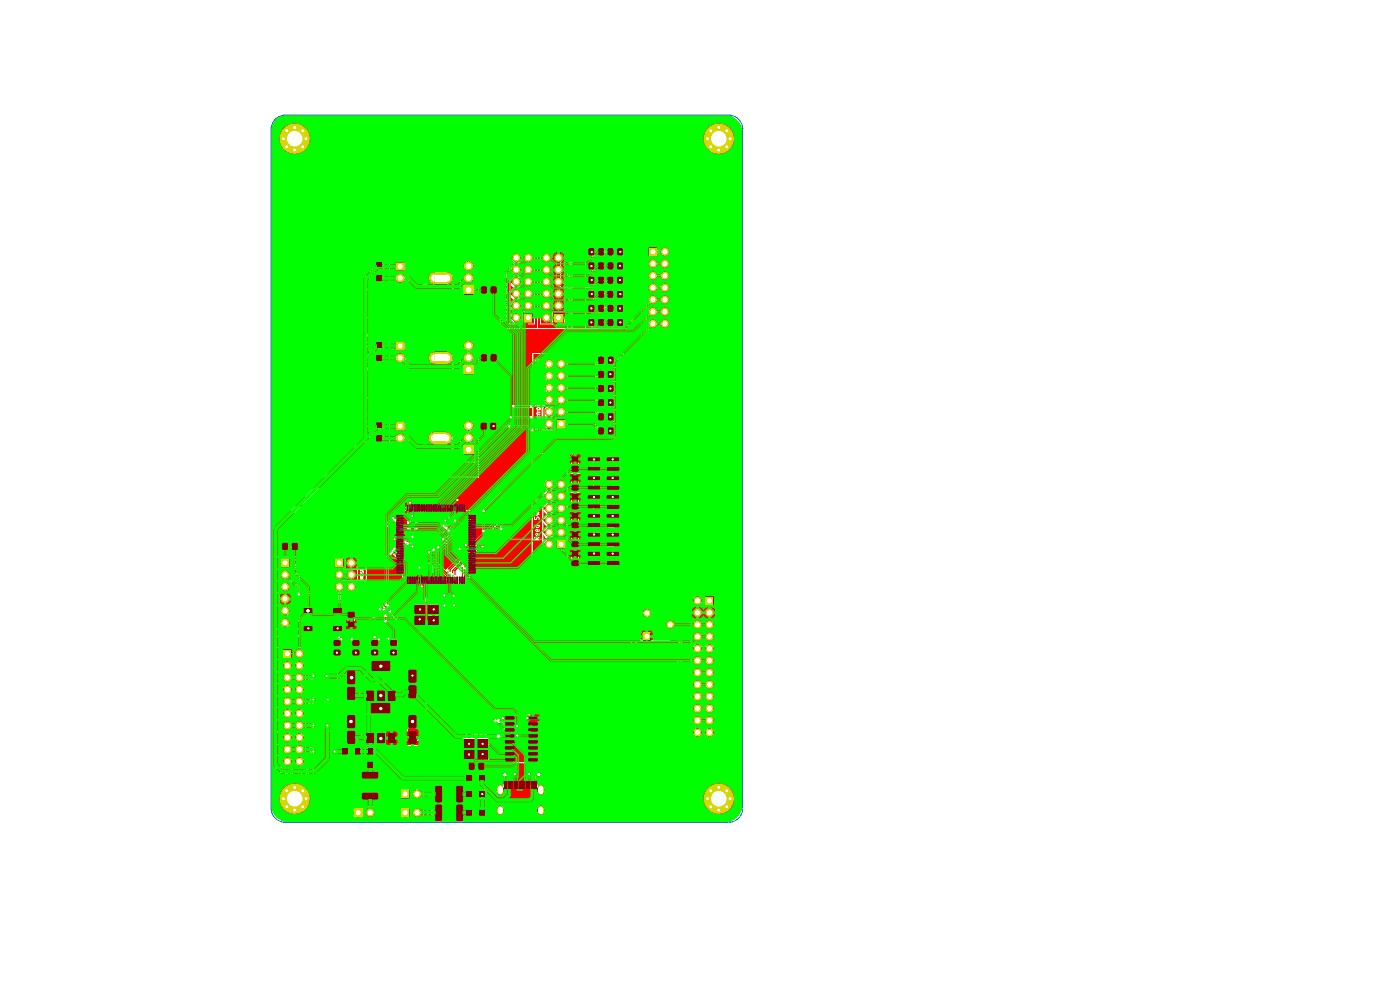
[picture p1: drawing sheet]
<svg xmlns="http://www.w3.org/2000/svg" width="297mm" height="210mm" viewBox="0 0 297 210" stroke-linecap="round" stroke-linejoin="round" font-family="sans-serif">
<g fill="none" stroke="#ffffc2" stroke-width=".21">
<path d="M126.2 55.7h.5M126.2 57.1h.5M126.2 58.7h.5M126.3 52.7h.5M126.3 54.1h.5M130.2 52.7h.6M130.2 54.1h.6M130.2 55.7h.6M130.2 57.1h.6M130.2 58.7h.6M126.2 61.7h.6M126.2 63.1h.6"/>
<path d="M126.2 64.7h.5M126.2 66.1h.5M126.2 67.7h.5M126.2 69.1h.5M126.2 60.1h.5M128.3 77.1h.5M128.3 75.7h.5M128.3 78.7h.5M130.2 64.7h.5M130.2 66.1h.5M130.2 61.7h.6M130.2 63.1h.6"/>
<path d="M130.2 67.7h.6M130.2 69.1h.6M130.2 60.1h.6M128.3 89.1h.5M128.3 87.7h.5M128.3 92.1h.5M128.3 90.7h.5M128.3 80.1h.5M128.3 83.1h.5M128.3 81.7h.5M128.3 86.1h.5M128.3 84.7h.5"/>
<path d="M86.8 110.1v.5M86.8 114.7v.5M88.2 110.1v.5M88.2 114.7v.5M89.7 119.7h.6M95.2 109.7h.5M95.2 111.1h.5M96.8 115.1v.5M98.2 115.1v.5M64.6 130.3v.5M66 130.3v.5M70.8 137.1v.6"/>
<path d="M72.2 137.1v.6M74.8 137.2v.5M76.2 137.2v.5M78.8 137.2v.5M80.2 137.2v.5M82.8 137.2v.5M84.2 137.2v.5M88.3 130v.6M89.7 130v.6M89.7 121.1h.6M90.2 132.7h.6M90.2 134.1h.6"/>
<path d="M91.3 130v.6M92.7 130v.6M93.6 127.1v.5M95 127.1v.5M95.6 127.1v.5M97 127.1v.5M67.3 157.7h2.8M69.6 142.4h-3.9v2h3.9M69.6 147.4h-3.9v2h3.9M69.6 152.9h-3.8v2h3.8M98.8 158.5v.6M100.2 158.5v.6"/>
<path d="M101.7 158.6v.6M103.1 158.6v.6M105.2 154.8v.6M106.6 154.8v.6M109 154.8v.5M110.4 154.8v.5M111 153v.5M112.4 153v.5M67.3 161.1h2.8M107.9 163.5h.5M107.9 164.9h.5M113 163.5h.5"/>
<path d="M113 164.9h.5"/>
</g>
<g fill="#00c2c2">
<path d="M109 155.6l1.3-.1 .1 .1-.1 1h-1.2l-.1-.1z"/>
<path d="M109 153.5h1.3l.1 .1-.1 .9-1.2 .1-.1-.2z"/>
<path d="M111.1 153.8l1.2-.1 .1 .2v.9l-1.3 .1z"/>
<path d="M105.3 155.6h1.2v1h-1.2z"/>
<path d="M105.3 153.5h1.2v1.1h-1.2z"/>
<path d="M111.1 151.8l1.2-.1 .1 .1v1h-1.3z"/>
<path d="M126.9 87.8l1-.1 .2 .1v1.2l-.2 .1-1-.1z"/>
<path d="M129 87.7h1l.1 .1v1.2l-.1 .1-1-.1z"/>
<path d="M126.9 90.8l1.1-.1v1.4l-1.1-.1z"/>
<path d="M129 90.7h1v1.4l-1-.1z"/>
<path d="M127 78.7h.8l.3 .1-.1 1.3-1.1-.1z"/>
<path d="M127 81.7h.9l.2 .1v1.2l-.2 .1-1-.1z"/>
<path d="M129 81.7h1l.1 .1v1.2l-.1 .1-1-.1z"/>
<path d="M127 84.7h1v1.4l-1.1-.1z"/>
<path d="M129 84.7h1v1.4l-1-.1z"/>
<path d="M95.7 127.8h1.2l.1 .3v.7l-.1 .2h-1.2l-.1-1z"/>
<path d="M93.6 127.9l1.3-.1 .1 1.1-1.3 .1z"/>
<path d="M91 132.8l1-.1 .1 .2v1.2h-1.1z"/>
<path d="M88.9 132.9l.1-.2 1 .1v1.3h-1z"/>
<path d="M88.3 128.8l1.2-.1 .2 .1v1h-1.3l-.1-.2z"/>
<path d="M91.3 128.8l.1-.1h1.2l.1 .1-.1 1h-1.2z"/>
<path d="M95.7 125.8h1.2l.1 .2v.8l-.1 .1h-1.2l-.1-1z"/>
<path d="M93.6 125.9l1.3-.1 .1 1.1h-1.3z"/>
<path d="M96.9 115.9h1.2l.1 .1-.1 .9-1.2 .1-.1-.2z"/>
<path d="M88.5 119.7l1 .1 .1 1.1-.1 .2h-1l-.1-.2v-1z"/>
<path d="M90.6 119.7l1 .1 .1 1.1-.2 .2h-.9l-.1-.2v-1z"/>
<path d="M86.9 110.8h1.2l.1 .2v.9l-1.3 .1-.1-1z"/>
<path d="M86.9 108.9l1.2-.1 .1 .1v1h-1.3z"/>
<path d="M96.8 113.9l1.3-.1 .1 .1-.1 1h-1.2l-.1-.1z"/>
<path d="M96 109.8l.9-.1 .2 .2-.1 1.2h-.9l-.1-.1z"/>
<path d="M94 109.7h.9l.1 .2v1.2h-1.1l-.1-1.2z"/>
<path d="M86.8 113.5l.1-.2h1.2l.1 .2v.9l-.3 .1-1-.1z"/>
<path d="M86.9 115.4h1.2l.1 .1v.9l-.2 .2-1.1-.1z"/>
<path d="M126.9 55.8l.2-.1h.8l.2 .1v1.1l-.2 .2h-.8l-.2-.2z"/>
<path d="M125 55.7h.9l.1 .1v1.1l-.1 .2h-.9l-.1-.2z"/>
<path d="M126.9 58.8l.2-.1h.8l.2 .1v1.2l-.2 .1h-.8l-.2-.1z"/>
<path d="M129 55.7h1l.1 1.2-.1 .2h-1l-.1-.2z"/>
<path d="M129 58.8h1v1.2l-1 .1-.1-.1z"/>
<path d="M131 58.8h1.1v1.2h-1.1z"/>
<path d="M127 52.8l1-.1 .1 .1v1.2l-.1 .1-1-.1z"/>
<path d="M125 52.8l.9-.1 .2 .1v1.2l-.2 .1-.9-.1z"/>
<path d="M129 52.8h1v1.2l-1 .1-.1-.1z"/>
<path d="M131 52.8h1.1v1.2h-1.1z"/>
<path d="M131 55.7h1.1l.1 1.2-.2 .2-1-.1z"/>
<path d="M124.9 58.8l.1-.1h.9l.1 .1v1.2l-.1 .1h-.9l-.1-.1z"/>
<path d="M127 61.8h1.1v1.1l-.1 .2h-.9l-.2-.2z"/>
<path d="M125 61.7l1 .1-.1 1.3h-.9z"/>
<path d="M124.9 64.8l.1-.1h.9l.1 .1v1.2l-.1 .1h-.9l-.1-.1z"/>
<path d="M127 67.7l1.1 .1-.1 1.3-1.1-.1z"/>
<path d="M124.9 67.8h1.1l-.1 1.3-1-.1z"/>
<path d="M126.9 75.8l1-.1 .2 .1v1.2l-.2 .1h-.8l-.2-.1z"/>
<path d="M129 75.7h1l.1 .1v1.2l-.1 .1h-.9l-.1-.1z"/>
<path d="M129 78.7h.9l.2 .1-.1 1.3h-1z"/>
<path d="M129 67.7l1 .1 .1 1.1-.1 .2h-1l-.1-.2v-1z"/>
<path d="M131 67.8l1-.1 .2 .2v1l-.2 .2h-.9l-.1-.2z"/>
<path d="M126.9 64.8l.2-.1h.8l.2 .1v1.2l-.2 .1h-.8l-.2-.1z"/>
<path d="M129 61.7l1 .1 .1 1.1-.1 .2h-1l-.1-.2v-1z"/>
<path d="M131 61.8l1-.1 .2 .2v1l-.2 .2h-.9l-.1-.2z"/>
<path d="M128.9 64.8l1-.1 .1 .1v1.2l-.1 .1-1-.1z"/>
<path d="M131 64.8l.9-.1 .2 .1v1.2l-.2 .1-.9-.1z"/>
<path d="M113.8 163.5h.9l.2 .1-.1 1.3h-.9l-.2-.2z"/>
<path d="M111.8 163.5h.9l.1 .1-.1 1.3h-.9l-.1-.2z"/>
<path d="M106.6 163.5h1.1v1.2l-.1 .2-1-.1z"/>
<path d="M108.8 163.5h.9l.1 1.2-.2 .2-.9-.1v-1.2z"/>
<path d="M98.8 157.3h1.3l.1 1-.2 .1-1.2-.1z"/>
<path d="M98.9 159.3h1.2l.1 1-.2 .1h-1.1l-.1-.2v-.7z"/>
<path d="M101.7 159.4l1.2-.1 .2 .2v.9h-1.3l-.1-.1z"/>
<path d="M101.7 157.3h1.2l.2 .1v.9l-1.3 .1-.1-.1z"/>
<path d="M82.8 135.9h1.4v1h-1.3l-.1-.2z"/>
<path d="M82.8 137.9h1.4v1l-1.3 .1-.1-.2z"/>
<path d="M78.8 136l.2-.2 1.2 .1v.9l-.1 .1h-1.2z"/>
<path d="M78.8 138l.2-.1h1.2v1l-.1 .1h-1.2z"/>
<path d="M74.8 136l.1-.2h1.2l.1 .2v.8l-.1 .1h-1.2l-.1-.1z"/>
<path d="M88.3 130.8l1.2-.1 .2 .2v.9l-1.3 .1-.1-.2z"/>
<path d="M91.3 130.9l.1-.2h1.2l.1 .2-.1 1h-1.2z"/>
<path d="M74.9 137.9h1.2l.1 .1v.9l-.1 .1h-1.2l-.1-.1v-.9z"/>
<path d="M70.8 135.9l.2-.2 1.1 .1 .1 1-.2 .1h-1.2z"/>
<path d="M70.8 137.9l.2-.1 1.1 .1 .1 1-.2 .1-1.2-.1z"/>
<path d="M68.7 147.9h1.1v1h-1.1z"/>
<path d="M68.7 142.9h1.1v1h-1.1z"/>
<path d="M66 142.9h1v1h-1z"/>
<path d="M64.7 131h1.2l.1 1.1-1.3 .1z"/>
<path d="M64.7 129h1.2l.1 1-1.3 .1z"/>
<path d="M70.3 157.8l1.2-.1 .1 .2v3l-.1 .2h-1.1l-.1-.2z"/>
<path d="M65.9 157.8l1.1-.1 .2 .2v3l-.2 .2h-1l-.2-.2z"/>
<path d="M68.9 153.3h1v1.1h-1z"/>
<path d="M66 153.3h1.2v1.1h-1.2z"/>
<path d="M66 147.9h1v1h-1z"/>
</g>
<g fill="#848400">
<path d="M111.8 163.5h.9l.2 .1v1.2l-.2 .2-1-.1-.1-1.2z"/>
<path d="M105.6 171.1a.69 .69 0 0 1 .8-.1 .69 .69 0 0 1 .4 .6h-1.4z"/>
<path d="M105.4 172.2h1.4a.69 .69 0 0 1-.7 .6 .69 .69 0 0 1-.7-.6z"/>
<path d="M105.4 171.6h1.4v.6h-1.4z"/>
<path d="M105.6 166.7a.69 .69 0 0 1 .8-.2 .69 .69 0 0 1 .4 .6h-1.4z"/>
<path d="M105.4 167.9h1.4a.69 .69 0 0 1-.7 .7 .69 .69 0 0 1-.7-.7z"/>
<path d="M105.4 167.1h1.4v.8h-1.4z"/>
<path d="M114.2 171.1a.69 .69 0 0 1 .8-.1 .69 .69 0 0 1 .4 .6h-1.4z"/>
<path d="M114 172.2h1.4a.69 .69 0 0 1-.7 .6 .69 .69 0 0 1-.7-.6z"/>
<path d="M114 171.6h1.4v.6h-1.4z"/>
<path d="M114.2 166.7a.69 .69 0 0 1 .8-.2 .69 .69 0 0 1 .4 .6h-1.4z"/>
<path d="M114 167.9h1.4a.69 .69 0 0 1-.7 .7 .69 .69 0 0 1-.7-.7z"/>
<path d="M114 167.1h1.4v.8h-1.4z"/>
<path d="M106.5 163.5h1.2v1.4l-1 .1-.2-.2z"/>
<path d="M98.8 159.3l1.3-.1 .2 .2v.9l-.2 .1h-1.3z"/>
<path d="M101.7 159.3h1.4l.1 1.1-.2 .1h-1.3z"/>
<path d="M101.7 157.3h1.4l.1 1-.2 .2h-1.2l-.1-.2z"/>
<path d="M105.1 155.6l.2-.1h1.2l.2 .2-.1 .9-1.3 .1-.2-.1z"/>
<path d="M87.8 171.7l.7-.2v1.8a.9 .9 0 0 1-.9-.6 .9 .9 0 0 1 .2-1z"/>
<path d="M88.5 171.5a.9 .9 0 0 1 .9 .9 .9 .9 0 0 1-.9 .9z"/>
<path d="M85.1 171.5h1.8v1.8h-1.8z"/>
<path d="M87.8 167.8l.7-.3v1.8a.9 .9 0 0 1-.9-.5 .9 .9 0 0 1 .2-1z"/>
<path d="M88.5 167.5a.9 .9 0 0 1 .9 .9 .9 .9 0 0 1-.9 .9z"/>
<path d="M85.1 167.5h1.8v1.8h-1.8z"/>
<path d="M77.9 171.7l.6-.2v1.8a.9 .9 0 0 1-.8-.6 .9 .9 0 0 1 .2-1z"/>
<path d="M78.5 171.5a.9 .9 0 0 1 .9 .9 .9 .9 0 0 1-.9 .9z"/>
<path d="M75.1 171.5h1.7v1.8h-1.7z"/>
<path d="M62.9 155.8a.9 .9 0 0 1 .9-.2 .9 .9 0 0 1 .6 .8h-1.8z"/>
<path d="M62.6 156.4h1.8a.9 .9 0 0 1-.9 .9 .9 .9 0 0 1-.9-.9z"/>
<path d="M60.3 155.8a.9 .9 0 0 1 1-.2 .9 .9 0 0 1 .6 .8h-1.8z"/>
<path d="M60.1 156.4h1.8a.9 .9 0 0 1-.9 .9 .9 .9 0 0 1-.9-.9z"/>
<path d="M70.3 157.7l1.1-.1 .2 .2v3.3h-.1h-1.2z"/>
<path d="M65.9 157.7l1.1-.1 .2 .2v3.3h-.2h-1.2z"/>
<path d="M136.4 134.2h1.6v1.6h-1.6z"/>
<path d="M113.7 163.5h1.2v1.3l-.1 .2-1.1-.1z"/>
<path d="M108.6 163.5h1.2v1.4l-1.1 .1-.1-.2z"/>
<path d="M108.9 155.6l.2-.2 1.3 .1v1.1l-.2 .1-1.2-.1z"/>
<path d="M108.9 153.5l.2-.1h1.2l.1 1.1-.2 .2h-1.1l-.2-.3z"/>
<path d="M111.1 151.7l1.2-.1 .2 .2-.1 1-1.3 .1-.2-.2v-.8z"/>
<path d="M111.1 153.7h1.2l.2 .2-.1 1h-1.3l-.2-.2v-.7z"/>
<path d="M105.1 153.6l.2-.1h1.2l.2 .2-.1 .9-1.3 .1-.2-.2z"/>
<path d="M147.3 154.7a.9 .9 0 0 1 1-.2 .9 .9 0 0 1 .6 .9h-1.8z"/>
<path d="M147.1 155.4h1.8a.9 .9 0 0 1-.9 .9 .9 .9 0 0 1-.9-.9z"/>
<path d="M149.9 154.7a.9 .9 0 0 1 .9-.2 .9 .9 0 0 1 .6 .9h-1.8z"/>
<path d="M149.6 155.4h1.8a.9 .9 0 0 1-.9 .9 .9 .9 0 0 1-.9-.9z"/>
<path d="M147.3 152.2a.9 .9 0 0 1 1-.2 .9 .9 0 0 1 .6 .8h-1.8z"/>
<path d="M147.1 152.8h1.8a.9 .9 0 0 1-.9 .9 .9 .9 0 0 1-.9-.9z"/>
<path d="M149.9 152.2a.9 .9 0 0 1 .9-.2 .9 .9 0 0 1 .6 .8h-1.8z"/>
<path d="M149.6 152.8h1.8a.9 .9 0 0 1-.9 .9 .9 .9 0 0 1-.9-.9z"/>
<path d="M147.3 149.6a.9 .9 0 0 1 1-.1 .9 .9 0 0 1 .6 .8h-1.8z"/>
<path d="M147.1 150.3h1.8a.9 .9 0 0 1-.9 .9 .9 .9 0 0 1-.9-.9z"/>
<path d="M149.9 149.6a.9 .9 0 0 1 .9-.1 .9 .9 0 0 1 .6 .8h-1.8z"/>
<path d="M149.6 150.3h1.8a.9 .9 0 0 1-.9 .9 .9 .9 0 0 1-.9-.9z"/>
<path d="M147.3 147.1a.9 .9 0 0 1 1-.2 .9 .9 0 0 1 .6 .8h-1.8z"/>
<path d="M147.1 147.7h1.8a.9 .9 0 0 1-.9 .9 .9 .9 0 0 1-.9-.9z"/>
<path d="M149.9 147.1a.9 .9 0 0 1 .9-.2 .9 .9 0 0 1 .6 .8h-1.8z"/>
<path d="M149.6 147.7h1.8a.9 .9 0 0 1-.9 .9 .9 .9 0 0 1-.9-.9z"/>
<path d="M147.3 144.6a.9 .9 0 0 1 1-.2 .9 .9 0 0 1 .6 .8h-1.8z"/>
<path d="M147.1 145.2h1.8a.9 .9 0 0 1-.9 .9 .9 .9 0 0 1-.9-.9z"/>
<path d="M149.9 144.6a.9 .9 0 0 1 .9-.2 .9 .9 0 0 1 .6 .8h-1.8z"/>
<path d="M149.6 145.2h1.8a.9 .9 0 0 1-.9 .9 .9 .9 0 0 1-.9-.9z"/>
<path d="M147.3 142a.9 .9 0 0 1 1-.2 .9 .9 0 0 1 .6 .9h-1.8z"/>
<path d="M147.1 142.7h1.8a.9 .9 0 0 1-.9 .9 .9 .9 0 0 1-.9-.9z"/>
<path d="M149.9 142a.9 .9 0 0 1 .9-.2 .9 .9 0 0 1 .6 .9h-1.8z"/>
<path d="M149.6 142.7h1.8a.9 .9 0 0 1-.9 .9 .9 .9 0 0 1-.9-.9z"/>
<path d="M147.3 139.5a.9 .9 0 0 1 1-.2 .9 .9 0 0 1 .6 .8h-1.8z"/>
<path d="M147.1 140.1h1.8a.9 .9 0 0 1-.9 .9 .9 .9 0 0 1-.9-.9z"/>
<path d="M149.9 139.5a.9 .9 0 0 1 .9-.2 .9 .9 0 0 1 .6 .8h-1.8z"/>
<path d="M149.6 140.1h1.8a.9 .9 0 0 1-.9 .9 .9 .9 0 0 1-.9-.9z"/>
<path d="M147.3 136.9a.9 .9 0 0 1 1-.1 .9 .9 0 0 1 .6 .8h-1.8z"/>
<path d="M147.1 137.6h1.8a.9 .9 0 0 1-.9 .9 .9 .9 0 0 1-.9-.9z"/>
<path d="M149.9 136.9a.9 .9 0 0 1 .9-.1 .9 .9 0 0 1 .6 .8h-1.8z"/>
<path d="M149.6 137.6h1.8a.9 .9 0 0 1-.9 .9 .9 .9 0 0 1-.9-.9z"/>
<path d="M147.3 134.4a.9 .9 0 0 1 1-.2 .9 .9 0 0 1 .6 .8h-1.8z"/>
<path d="M147.1 135h1.8a.9 .9 0 0 1-.9 .9 .9 .9 0 0 1-.9-.9z"/>
<path d="M149.9 134.4a.9 .9 0 0 1 .9-.2 .9 .9 0 0 1 .6 .8h-1.8z"/>
<path d="M149.6 135h1.8a.9 .9 0 0 1-.9 .9 .9 .9 0 0 1-.9-.9z"/>
<path d="M147.3 131.9a.9 .9 0 0 1 1-.2 .9 .9 0 0 1 .6 .8h-1.8z"/>
<path d="M147.1 132.5h1.8a.9 .9 0 0 1-.9 .9 .9 .9 0 0 1-.9-.9z"/>
<path d="M149.9 131.9a.9 .9 0 0 1 .9-.2 .9 .9 0 0 1 .6 .8h-1.8z"/>
<path d="M149.6 132.5h1.8a.9 .9 0 0 1-.9 .9 .9 .9 0 0 1-.9-.9z"/>
<path d="M147.3 129.3a.9 .9 0 0 1 1-.2 .9 .9 0 0 1 .6 .9h-1.8z"/>
<path d="M147.1 130h1.8a.9 .9 0 0 1-.9 .9 .9 .9 0 0 1-.9-.9z"/>
<path d="M149.9 129.3a.9 .9 0 0 1 .9-.2 .9 .9 0 0 1 .6 .9h-1.8z"/>
<path d="M149.6 130h1.8a.9 .9 0 0 1-.9 .9 .9 .9 0 0 1-.9-.9z"/>
<path d="M147.3 126.8a.9 .9 0 0 1 1-.2 .9 .9 0 0 1 .6 .8h-1.8z"/>
<path d="M147.1 127.4h1.8a.9 .9 0 0 1-.9 .9 .9 .9 0 0 1-.9-.9z"/>
<path d="M149.6 126.5h1.8v1.8h-1.8z"/>
<path d="M98.8 157.3l1.3-.1 .2 .1v1l-.2 .1h-1.3z"/>
<path d="M82.8 135.8h1.4v1.1l-.1 .1h-1.2l-.1-.1z"/>
<path d="M82.8 137.9h1.4v1l-.1 .2h-1.3z"/>
<path d="M78.8 137.9h1.4v1.2h-1.3l-.2-.2z"/>
<path d="M95.6 127.8h1.3l.1 1.2h-1.3l-.2-.1z"/>
<path d="M95.6 125.8l1.3-.1 .1 .2v1l-1.3 .1-.2-.1z"/>
<path d="M93.6 127.8h1.4v1.1l-.1 .1h-1.2l-.1-.1z"/>
<path d="M93.6 125.8h1.4v1.1l-.1 .1h-1.2l-.1-.1z"/>
<path d="M88.4 119.7h1.1l.1 1.3-.1 .1h-1.1z"/>
<path d="M90.5 119.7h1.1l.1 1.3-.2 .1h-1z"/>
<path d="M78.8 135.8h1.4v1.1l-.1 .1h-1.2l-.2-.1z"/>
<path d="M74.9 135.7h1.2l.2 .3-.1 .9-1.3 .1-.2-.2v-.8z"/>
<path d="M74.9 137.8l1.3 .1v1.1l-1.3 .1-.2-.2v-.9z"/>
<path d="M70.7 135.9l.1-.2h1.3l.1 .3v.9h-1.4l-.1-.1z"/>
<path d="M70.7 137.9l.1-.1h1.3l.1 .2v.9l-1.4 .1-.1-.1z"/>
<path d="M73.9 123.8a.9 .9 0 0 1 1-.2 .9 .9 0 0 1 .5 .9h-1.8z"/>
<path d="M73.6 124.5h1.8a.9 .9 0 0 1-.9 .9 .9 .9 0 0 1-.9-.9z"/>
<path d="M71.3 123.8a.9 .9 0 0 1 1-.2 .9 .9 0 0 1 .6 .9h-1.8z"/>
<path d="M71.1 124.5h1.8a.9 .9 0 0 1-.9 .9 .9 .9 0 0 1-.9-.9z"/>
<path d="M73.9 121.3a.9 .9 0 0 1 1-.2 .9 .9 0 0 1 .5 .8h-1.8z"/>
<path d="M73.6 121.9h1.8a.9 .9 0 0 1-.9 .9 .9 .9 0 0 1-.9-.9z"/>
<path d="M71.3 121.3a.9 .9 0 0 1 1-.2 .9 .9 0 0 1 .6 .8h-1.8z"/>
<path d="M71.1 121.9h1.8a.9 .9 0 0 1-.9 .9 .9 .9 0 0 1-.9-.9z"/>
<path d="M73.9 118.7a.9 .9 0 0 1 1-.2 .9 .9 0 0 1 .5 .9h-1.8z"/>
<path d="M73.6 119.4h1.8a.9 .9 0 0 1-.9 .9 .9 .9 0 0 1-.9-.9z"/>
<path d="M71 118.5h1.9v1.8h-1.9z"/>
<path d="M59.8 131.4a.9 .9 0 0 1 1-.2 .9 .9 0 0 1 .6 .9h-1.8z"/>
<path d="M59.6 132.1h1.8a.9 .9 0 0 1-.9 .9 .9 .9 0 0 1-.9-.9z"/>
<path d="M59.8 128.9a.9 .9 0 0 1 1-.2 .9 .9 0 0 1 .6 .8h-1.8z"/>
<path d="M59.6 129.5h1.8a.9 .9 0 0 1-.9 .9 .9 .9 0 0 1-.9-.9z"/>
<path d="M59.8 126.4a.9 .9 0 0 1 1-.2 .9 .9 0 0 1 .6 .8h-1.8z"/>
<path d="M59.6 127h1.8a.9 .9 0 0 1-.9 .9 .9 .9 0 0 1-.9-.9z"/>
<path d="M59.8 123.8a.9 .9 0 0 1 1-.2 .9 .9 0 0 1 .6 .9h-1.8z"/>
<path d="M59.6 124.5h1.8a.9 .9 0 0 1-.9 .9 .9 .9 0 0 1-.9-.9z"/>
<path d="M59.8 121.3a.9 .9 0 0 1 1-.2 .9 .9 0 0 1 .6 .8h-1.8z"/>
<path d="M59.6 121.9h1.8a.9 .9 0 0 1-.9 .9 .9 .9 0 0 1-.9-.9z"/>
<path d="M59.6 118.5h1.8v1.8h-1.8z"/>
<path d="M64.6 131h1.3l.1 .1v1l-.2 .1h-1.2z"/>
<path d="M64.7 128.9h1.2l.1 .1v1l-.2 .2-1.2-.1v-1.1z"/>
<path d="M68.8 153.3h1.2v1.2h-1.2z"/>
<path d="M66 153.3h1.2v1.2h-1.2z"/>
<path d="M68.7 147.8h1.2v1.2h-1.2z"/>
<path d="M65.9 147.8h1.2v1.2h-1.2z"/>
<path d="M68.7 142.8h1.2v1.2h-1.2z"/>
<path d="M65.9 142.8h1.2v1.2h-1.2z"/>
<path d="M90.9 132.8l.2-.2h.9l.1 .2v1.3h-1.2z"/>
<path d="M88.9 132.8l.1-.2h1l.1 .2-.1 1.3h-1.1z"/>
<path d="M88.3 128.8l.2-.2 1.2 .1v1.1l-.1 .1h-1.2l-.1-.1z"/>
<path d="M88.3 130.7h1.4v1.1l-.1 .1h-1.3z"/>
<path d="M91.3 130.8l.2-.1h1.1l.2 .3-.1 .9h-1.3l-.2-.2z"/>
<path d="M91.3 128.8l.1-.2 1.2 .1 .2 .2-.1 .9-1.3 .1-.2-.2z"/>
<path d="M62.9 160.9a.9 .9 0 0 1 .9-.2 .9 .9 0 0 1 .6 .8h-1.8z"/>
<path d="M62.6 161.5h1.8a.9 .9 0 0 1-.9 .9 .9 .9 0 0 1-.9-.9z"/>
<path d="M60.3 160.9a.9 .9 0 0 1 1-.2 .9 .9 0 0 1 .6 .8h-1.8z"/>
<path d="M60.1 161.5h1.8a.9 .9 0 0 1-.9 .9 .9 .9 0 0 1-.9-.9z"/>
<path d="M62.9 158.3a.9 .9 0 0 1 .9-.2 .9 .9 0 0 1 .6 .9h-1.8z"/>
<path d="M62.6 159h1.8a.9 .9 0 0 1-.9 .9 .9 .9 0 0 1-.9-.9z"/>
<path d="M60.3 158.3a.9 .9 0 0 1 1-.2 .9 .9 0 0 1 .6 .9h-1.8z"/>
<path d="M60.1 159h1.8a.9 .9 0 0 1-.9 .9 .9 .9 0 0 1-.9-.9z"/>
<path d="M62.9 153.2a.9 .9 0 0 1 .9-.2 .9 .9 0 0 1 .6 .9h-1.8z"/>
<path d="M62.6 153.9h1.8a.9 .9 0 0 1-.9 .9 .9 .9 0 0 1-.9-.9z"/>
<path d="M60.3 153.2a.9 .9 0 0 1 1-.2 .9 .9 0 0 1 .6 .9h-1.8z"/>
<path d="M60.1 153.9h1.8a.9 .9 0 0 1-.9 .9 .9 .9 0 0 1-.9-.9z"/>
<path d="M62.9 150.7a.9 .9 0 0 1 .9-.2 .9 .9 0 0 1 .6 .8h-1.8z"/>
<path d="M62.6 151.3h1.8a.9 .9 0 0 1-.9 .9 .9 .9 0 0 1-.9-.9z"/>
<path d="M60.3 150.7a.9 .9 0 0 1 1-.2 .9 .9 0 0 1 .6 .8h-1.8z"/>
<path d="M60.1 151.3h1.8a.9 .9 0 0 1-.9 .9 .9 .9 0 0 1-.9-.9z"/>
<path d="M62.9 148.2a.9 .9 0 0 1 .9-.2 .9 .9 0 0 1 .6 .8h-1.8z"/>
<path d="M62.6 148.8h1.8a.9 .9 0 0 1-.9 .9 .9 .9 0 0 1-.9-.9z"/>
<path d="M60.3 148.2a.9 .9 0 0 1 1-.2 .9 .9 0 0 1 .6 .8h-1.8z"/>
<path d="M60.1 148.8h1.8a.9 .9 0 0 1-.9 .9 .9 .9 0 0 1-.9-.9z"/>
<path d="M62.9 145.6a.9 .9 0 0 1 .9-.2 .9 .9 0 0 1 .6 .9h-1.8z"/>
<path d="M62.6 146.3h1.8a.9 .9 0 0 1-.9 .9 .9 .9 0 0 1-.9-.9z"/>
<path d="M60.3 145.6a.9 .9 0 0 1 1-.2 .9 .9 0 0 1 .6 .9h-1.8z"/>
<path d="M60.1 146.3h1.8a.9 .9 0 0 1-.9 .9 .9 .9 0 0 1-.9-.9z"/>
<path d="M62.9 143.1a.9 .9 0 0 1 .9-.2 .9 .9 0 0 1 .6 .8h-1.8z"/>
<path d="M62.6 143.7h1.8a.9 .9 0 0 1-.9 .9 .9 .9 0 0 1-.9-.9z"/>
<path d="M60.3 143.1a.9 .9 0 0 1 1-.2 .9 .9 0 0 1 .6 .8h-1.8z"/>
<path d="M60.1 143.7h1.8a.9 .9 0 0 1-.9 .9 .9 .9 0 0 1-.9-.9z"/>
<path d="M62.9 140.5a.9 .9 0 0 1 .9-.2 .9 .9 0 0 1 .6 .9h-1.8z"/>
<path d="M62.6 141.2h1.8a.9 .9 0 0 1-.9 .9 .9 .9 0 0 1-.9-.9z"/>
<path d="M60.3 140.5a.9 .9 0 0 1 1-.2 .9 .9 0 0 1 .6 .9h-1.8z"/>
<path d="M60.1 141.2h1.8a.9 .9 0 0 1-.9 .9 .9 .9 0 0 1-.9-.9z"/>
<path d="M62.9 138a.9 .9 0 0 1 .9-.2 .9 .9 0 0 1 .6 .8h-1.8z"/>
<path d="M62.6 138.6h1.8a.9 .9 0 0 1-.9 .9 .9 .9 0 0 1-.9-.9z"/>
<path d="M60 137.7h1.9v1.8h-1.9z"/>
<path d="M140.4 55.3a.9 .9 0 0 1 1-.2 .9 .9 0 0 1 .5 .9h-1.8z"/>
<path d="M140.1 56h1.8a.9 .9 0 0 1-.9 .9 .9 .9 0 0 1-.9-.9z"/>
<path d="M137.9 55.3a.9 .9 0 0 1 .9-.2 .9 .9 0 0 1 .6 .9h-1.8z"/>
<path d="M137.6 56h1.8a.9 .9 0 0 1-.9 .9 .9 .9 0 0 1-.9-.9z"/>
<path d="M140.4 52.8a.9 .9 0 0 1 1-.2 .9 .9 0 0 1 .5 .8h-1.8z"/>
<path d="M140.1 53.4h1.8a.9 .9 0 0 1-.9 .9 .9 .9 0 0 1-.9-.9z"/>
<path d="M137.6 52.5h1.8v1.8h-1.8z"/>
<path d="M126.9 52.8l.2-.2h.9l.2 .2v1.1l-.1 .2h-1.1z"/>
<path d="M124.9 52.8l.2-.2h.8l.2 .2 .1 1.1-.2 .2-.9 .1-.2-.2z"/>
<path d="M126.9 55.8l.2-.2h.8l.2 .2v1.3h-1.2z"/>
<path d="M124.8 55.8l.2-.2h.9l.2 .2-.1 1.3h-1.1z"/>
<path d="M128.9 52.8l.1-.2h1l.1 .2-.1 1.3-.9 .1-.2-.2z"/>
<path d="M131 52.8l.1-.2h.9l.2 .2-.1 1.3-.9 .1-.2-.2z"/>
<path d="M128.9 55.7l.2-.1h.8l.2 .1v1.3l-.1 .1h-1l-.1-.1z"/>
<path d="M131 55.7l.2-.1h.7l.3 .1v1.3l-.2 .1h-.9l-.1-.1z"/>
<path d="M91.4 74.9l.8-.3v2.6a1.3 1.3 0 0 1-1.2-.9 1.3 1.3 0 0 1 .4-1.4z"/>
<path d="M94.8 74.6a1.3 1.3 0 0 1 1.3 1.3 1.3 1.3 0 0 1-1.3 1.3z"/>
<path d="M92.2 74.6h2.6v2.6h-2.6z"/>
<path d="M98.4 60.5h2.1v2h-2.1z"/>
<path d="M98.6 72.6l.7-.3v2a1 1 0 0 1-.9-.6 1 1 0 0 1 .2-1.1z"/>
<path d="M99.4 72.3a1 1 0 0 1 1 1 1 1 0 0 1-1 1z"/>
<path d="M99.3 72.3l.1 2z"/>
<path d="M98.6 75.1l.7-.3v2.1a1 1 0 0 1-.9-.7 1 1 0 0 1 .2-1.1z"/>
<path d="M99.4 74.8a1 1 0 0 1 1 1 1 1 0 0 1-1 1.1z"/>
<path d="M99.3 74.9l.1 1.9z"/>
<path d="M98.4 77.4h2.1v2h-2.1z"/>
<path d="M85 75a.9 .9 0 0 1 .9 .9 .9 .9 0 0 1-.9 .9z"/>
<path d="M84.1 75.3l.6-.3v1.8a.9 .9 0 0 1-.8-.5 .9 .9 0 0 1 .2-1z"/>
<path d="M84.7 75h.3v1.8h-.3z"/>
<path d="M84 72.5h1.9v1.7l-.1 .1h-1.8l-.2-.2v-1.4z"/>
<path d="M91.4 57.9l.8-.2v2.6a1.3 1.3 0 0 1-1.2-.9 1.3 1.3 0 0 1 .4-1.5z"/>
<path d="M94.8 57.7a1.3 1.3 0 0 1 1.3 1.3 1.3 1.3 0 0 1-1.3 1.3z"/>
<path d="M92.2 57.7h2.6v2.6h-2.6z"/>
<path d="M98.6 55.7l.7-.3v2a1 1 0 0 1-.9-.6 1 1 0 0 1 .2-1.1z"/>
<path d="M99.4 55.4a1 1 0 0 1 1 1 1 1 0 0 1-1 1z"/>
<circle cx="64.2" cy="167.7" r=".46"/>
<circle cx="62.5" cy="167" r=".46"/>
<circle cx="60.8" cy="167.7" r=".46"/>
<circle cx="60.1" cy="169.4" r=".46"/>
<circle cx="62.5" cy="169.4" r="3.3"/>
<circle cx="60.8" cy="171.1" r=".46"/>
<circle cx="62.5" cy="171.8" r=".46"/>
<circle cx="64.2" cy="171.1" r=".46"/>
<circle cx="64.9" cy="169.4" r=".46"/>
<circle cx="154.2" cy="167.7" r=".46"/>
<circle cx="152.5" cy="167" r=".46"/>
<circle cx="150.8" cy="167.7" r=".46"/>
<circle cx="150.1" cy="169.4" r=".46"/>
<circle cx="152.5" cy="169.4" r="3.3"/>
<circle cx="150.8" cy="171.1" r=".46"/>
<circle cx="152.5" cy="171.8" r=".46"/>
<circle cx="154.2" cy="171.1" r=".46"/>
<circle cx="154.9" cy="169.4" r=".46"/>
<circle cx="142.2" cy="132.5" r=".88"/>
<circle cx="137.2" cy="130" r=".88"/>
<circle cx="154.2" cy="27.7" r=".46"/>
<circle cx="152.5" cy="27" r=".46"/>
<circle cx="150.8" cy="27.7" r=".46"/>
<circle cx="150.1" cy="29.4" r=".46"/>
<circle cx="152.5" cy="29.4" r="3.3"/>
<circle cx="150.8" cy="31.1" r=".46"/>
<circle cx="152.5" cy="31.8" r=".46"/>
<circle cx="154.2" cy="31.1" r=".46"/>
<circle cx="154.9" cy="29.4" r=".46"/>
<circle cx="64.2" cy="27.7" r=".46"/>
<circle cx="62.5" cy="27" r=".46"/>
<circle cx="60.8" cy="27.7" r=".46"/>
<circle cx="60.1" cy="29.4" r=".46"/>
<circle cx="62.5" cy="29.4" r="3.3"/>
<circle cx="60.8" cy="31.1" r=".46"/>
<circle cx="62.5" cy="31.8" r=".46"/>
<circle cx="64.2" cy="31.1" r=".46"/>
<circle cx="64.9" cy="29.4" r=".46"/>
</g>
<path d="M99.4 55.4v2" fill="none" stroke="#848400" stroke-width=".21"/>
<g fill="#848400">
<path d="M98.6 58.3l.7-.3v2a1 1 0 0 1-.9-.6 1 1 0 0 1 .2-1.1z"/>
<path d="M99.4 58a1 1 0 0 1 1 1 1 1 0 0 1-1 1z"/>
</g>
<path d="M99.4 57.9v2.1" fill="none" stroke="#848400" stroke-width=".21"/>
<g fill="#848400">
<path d="M85 58.1a.9 .9 0 0 1 .9 .9 .9 .9 0 0 1-.9 .9z"/>
<path d="M84.1 58.3l.6-.2v1.8a.9 .9 0 0 1-.8-.6 .9 .9 0 0 1 .2-1z"/>
<path d="M84.7 58.1h.3v1.8h-.3z"/>
<path d="M84 55.6h1.8l.1 .1v1.6l-.2 .1h-1.7l-.2-.2v-1.4z"/>
<path d="M91.4 91.9l.7-.3v2.6a1.3 1.3 0 0 1-1.2-.9 1.3 1.3 0 0 1 .5-1.4z"/>
<path d="M94.6 91.6a1.3 1.3 0 0 1 1.3 1.3 1.3 1.3 0 0 1-1.3 1.3z"/>
<path d="M92.1 91.6h2.5v2.6h-2.5z"/>
<path d="M98.6 89.6l.7-.3v2a1 1 0 0 1-.9-.6 1 1 0 0 1 .2-1.1z"/>
<path d="M99.4 89.3a1 1 0 0 1 1 1 1 1 0 0 1-1 1z"/>
<path d="M99.3 89.3l.1 2z"/>
<path d="M98.6 92.1l.7-.3v2.1a1 1 0 0 1-.9-.7 1 1 0 0 1 .2-1.1z"/>
<path d="M99.4 91.8a1 1 0 0 1 1 1.1 1 1 0 0 1-1 1z"/>
<path d="M99.3 91.9l.1 1.9z"/>
<path d="M98.4 94.4h2.1v2h-2.1z"/>
<path d="M85 92a.9 .9 0 0 1 .9 .9 .9 .9 0 0 1-.9 .9z"/>
<path d="M84.1 92.3l.6-.3v1.8a.9 .9 0 0 1-.8-.5 .9 .9 0 0 1 .2-1z"/>
<path d="M84.7 92h.3v1.8h-.3z"/>
<path d="M83.9 89.6l2-.1v1.7l-.1 .1h-1.8l-.2-.2z"/>
<path d="M140.4 68a.9 .9 0 0 1 1-.2 .9 .9 0 0 1 .5 .9h-1.8z"/>
<path d="M140.1 68.7h1.8a.9 .9 0 0 1-.9 .9 .9 .9 0 0 1-.9-.9z"/>
<path d="M137.9 68a.9 .9 0 0 1 .9-.2 .9 .9 0 0 1 .6 .9h-1.8z"/>
<path d="M137.6 68.7h1.8a.9 .9 0 0 1-.9 .9 .9 .9 0 0 1-.9-.9z"/>
<path d="M140.4 65.5a.9 .9 0 0 1 1-.2 .9 .9 0 0 1 .5 .8h-1.8z"/>
<path d="M140.1 66.1h1.8a.9 .9 0 0 1-.9 .9 .9 .9 0 0 1-.9-.9z"/>
<path d="M137.9 65.5a.9 .9 0 0 1 .9-.2 .9 .9 0 0 1 .6 .8h-1.8z"/>
<path d="M137.6 66.1h1.8a.9 .9 0 0 1-.9 .9 .9 .9 0 0 1-.9-.9z"/>
<path d="M140.4 62.9a.9 .9 0 0 1 1-.2 .9 .9 0 0 1 .5 .9h-1.8z"/>
<path d="M140.1 63.6h1.8a.9 .9 0 0 1-.9 .9 .9 .9 0 0 1-.9-.9z"/>
<path d="M137.9 62.9a.9 .9 0 0 1 .9-.2 .9 .9 0 0 1 .6 .9h-1.8z"/>
<path d="M137.6 63.6h1.8a.9 .9 0 0 1-.9 .9 .9 .9 0 0 1-.9-.9z"/>
<path d="M140.4 60.4a.9 .9 0 0 1 1-.2 .9 .9 0 0 1 .5 .8h-1.8z"/>
<path d="M140.1 61h1.8a.9 .9 0 0 1-.9 .9 .9 .9 0 0 1-.9-.9z"/>
<path d="M137.9 60.4a.9 .9 0 0 1 .9-.2 .9 .9 0 0 1 .6 .8h-1.8z"/>
<path d="M137.6 61h1.8a.9 .9 0 0 1-.9 .9 .9 .9 0 0 1-.9-.9z"/>
<path d="M140.4 57.9a.9 .9 0 0 1 1-.2 .9 .9 0 0 1 .5 .8h-1.8z"/>
<path d="M140.1 58.5h1.8a.9 .9 0 0 1-.9 .9 .9 .9 0 0 1-.9-.9z"/>
<path d="M137.9 57.9a.9 .9 0 0 1 .9-.2 .9 .9 0 0 1 .6 .8h-1.8z"/>
<path d="M137.6 58.5h1.8a.9 .9 0 0 1-.9 .9 .9 .9 0 0 1-.9-.9z"/>
<path d="M124.9 58.7h1.1l.1 1.3-.2 .1-.8 .1-.3-.2z"/>
<path d="M126.9 61.7h1.2v1.3l-.1 .1h-1.1z"/>
<path d="M124.9 61.7h1l.2 .1v1.2l-.2 .1h-1z"/>
<path d="M124.9 64.7h1.1l.1 1.3-.2 .2h-.9l-.2-.2z"/>
<path d="M128.8 64.8l.2-.2h.9l.1 .2 .1 1.1-.1 .2-1 .1-.2-.2z"/>
<path d="M130.9 64.8l.2-.2h.8l.3 .2v1.2l-.2 .1-.9 .1-.2-.2z"/>
<path d="M126.9 64.7h1.2v1.3l-.2 .2h-.8l-.2-.2z"/>
<path d="M126.9 67.7h1.1l.1 .1v1.2l-.1 .1h-1l-.1-.1z"/>
<path d="M124.8 67.8l.2-.1h.9l.2 .1v1.2l-.2 .1h-.9l-.2-.1z"/>
<path d="M126.9 75.7l1-.1 .2 .2v1.1l-.1 .2-.9 .1-.2-.2z"/>
<path d="M128.9 67.7h1.1l.1 1.3-.1 .1h-1.1z"/>
<path d="M131 67.7h1.1l.1 1.3-.2 .1h-1z"/>
<path d="M126.9 58.7h1.2v1.3l-.1 .1-.9 .1-.2-.2z"/>
<path d="M128.9 58.8l.1-.2h1l.1 .2-.1 1.3-.9 .1-.2-.2z"/>
<path d="M131 58.8l.1-.2h.9l.2 .2-.1 1.3-.9 .1-.2-.2z"/>
<path d="M128.9 61.7h1.1l.1 1.3-.1 .1h-1.1z"/>
<path d="M131 61.7h1.1l.1 1.3-.2 .1h-1z"/>
<path d="M129 75.7l1-.1 .2 .2v1.1l-.2 .2h-1z"/>
<path d="M126.9 78.7h1.1l.1 .1v1.2l-.1 .2h-1l-.1-.2z"/>
<path d="M129 78.7h1l.2 .1v1.2l-.2 .2-1-.1-.1-1.3z"/>
<path d="M129 81.7l1-.1 .2 .2v1.1l-.2 .2-.9 .1-.2-.2z"/>
<path d="M126.9 81.7l1-.1 .2 .2v1.1l-.1 .2-.9 .1-.2-.2z"/>
<path d="M126.9 84.7h1.2v1.2l-.1 .2h-1l-.1-.1z"/>
<path d="M129 84.7h1.1l.1 1.2-.2 .2h-1l-.1-.1v-1.2z"/>
<path d="M126.9 87.7l1-.1 .2 .2v1.1l-.1 .2-.9 .1-.2-.2z"/>
<path d="M128.9 87.8l.2-.2h.9l.2 .2v1.1l-.2 .2-.9 .1-.2-.2z"/>
<path d="M127 90.7h1.1v1.2l-.1 .2h-1l-.1-.1v-1.2z"/>
<path d="M129 90.7h1.1l.1 1.2-.2 .2h-1l-.1-.1v-1.2z"/>
<path d="M115.6 102.7h1.8a.9 .9 0 0 1-.9 .9 .9 .9 0 0 1-.9-.9z"/>
<path d="M115.9 102.1a.9 .9 0 0 1 .9-.2 .9 .9 0 0 1 .6 .8h-1.8z"/>
<path d="M118.1 102.7h1.8a.9 .9 0 0 1-.9 .9 .9 .9 0 0 1-.9-.9z"/>
<path d="M118.4 102.1a.9 .9 0 0 1 1-.2 .9 .9 0 0 1 .5 .8h-1.8z"/>
<path d="M115.6 105.3h1.8a.9 .9 0 0 1-.9 .9 .9 .9 0 0 1-.9-.9z"/>
<path d="M115.9 104.6a.9 .9 0 0 1 .9-.2 .9 .9 0 0 1 .6 .9h-1.8z"/>
<path d="M118.1 105.3h1.8a.9 .9 0 0 1-.9 .9 .9 .9 0 0 1-.9-.9z"/>
<path d="M118.4 104.6a.9 .9 0 0 1 1-.2 .9 .9 0 0 1 .5 .9h-1.8z"/>
<path d="M115.6 107.8h1.8a.9 .9 0 0 1-.9 .9 .9 .9 0 0 1-.9-.9z"/>
<path d="M115.9 107.2a.9 .9 0 0 1 .9-.2 .9 .9 0 0 1 .6 .8h-1.8z"/>
<path d="M118.1 107.8h1.8a.9 .9 0 0 1-.9 .9 .9 .9 0 0 1-.9-.9z"/>
<path d="M118.4 107.2a.9 .9 0 0 1 1-.2 .9 .9 0 0 1 .5 .8h-1.8z"/>
<path d="M115.6 110.3h1.8a.9 .9 0 0 1-.9 .9 .9 .9 0 0 1-.9-.9z"/>
<path d="M115.9 109.7a.9 .9 0 0 1 .9-.2 .9 .9 0 0 1 .6 .8h-1.8z"/>
<path d="M118.1 110.3h1.8a.9 .9 0 0 1-.9 .9 .9 .9 0 0 1-.9-.9z"/>
<path d="M118.4 109.7a.9 .9 0 0 1 1-.2 .9 .9 0 0 1 .5 .8h-1.8z"/>
<path d="M115.6 112.9h1.8a.9 .9 0 0 1-.9 .9 .9 .9 0 0 1-.9-.9z"/>
<path d="M115.9 112.3a.9 .9 0 0 1 .9-.2 .9 .9 0 0 1 .6 .8h-1.8z"/>
<path d="M118.1 112.9h1.8a.9 .9 0 0 1-.9 .9 .9 .9 0 0 1-.9-.9z"/>
<path d="M118.4 112.3a.9 .9 0 0 1 1-.2 .9 .9 0 0 1 .5 .8h-1.8z"/>
<path d="M115.6 115.4h1.8a.9 .9 0 0 1-.9 .9 .9 .9 0 0 1-.9-.9z"/>
<path d="M115.9 114.8a.9 .9 0 0 1 .9-.2 .9 .9 0 0 1 .6 .8h-1.8z"/>
<path d="M118.1 114.5h1.8v1.8h-1.8z"/>
<path d="M115.6 77.2h1.8a.9 .9 0 0 1-.9 .9 .9 .9 0 0 1-.9-.9z"/>
<path d="M115.9 76.6a.9 .9 0 0 1 .9-.2 .9 .9 0 0 1 .6 .8h-1.8z"/>
<path d="M118.1 77.2h1.8a.9 .9 0 0 1-.9 .9 .9 .9 0 0 1-.9-.9z"/>
<path d="M118.4 76.6a.9 .9 0 0 1 1-.2 .9 .9 0 0 1 .5 .8h-1.8z"/>
<path d="M115.6 79.7h1.8a.9 .9 0 0 1-.9 .9 .9 .9 0 0 1-.9-.9z"/>
<path d="M115.9 79.1a.9 .9 0 0 1 .9-.2 .9 .9 0 0 1 .6 .8h-1.8z"/>
<path d="M118.1 79.7h1.8a.9 .9 0 0 1-.9 .9 .9 .9 0 0 1-.9-.9z"/>
<path d="M118.4 79.1a.9 .9 0 0 1 1-.2 .9 .9 0 0 1 .5 .8h-1.8z"/>
<path d="M115.6 82.3h1.8a.9 .9 0 0 1-.9 .9 .9 .9 0 0 1-.9-.9z"/>
<path d="M115.9 81.6a.9 .9 0 0 1 .9-.2 .9 .9 0 0 1 .6 .9h-1.8z"/>
<path d="M118.1 82.3h1.8a.9 .9 0 0 1-.9 .9 .9 .9 0 0 1-.9-.9z"/>
<path d="M118.4 81.6a.9 .9 0 0 1 1-.2 .9 .9 0 0 1 .5 .9h-1.8z"/>
<path d="M115.6 84.8h1.8a.9 .9 0 0 1-.9 .9 .9 .9 0 0 1-.9-.9z"/>
<path d="M115.9 84.2a.9 .9 0 0 1 .9-.2 .9 .9 0 0 1 .6 .8h-1.8z"/>
<path d="M118.1 84.8h1.8a.9 .9 0 0 1-.9 .9 .9 .9 0 0 1-.9-.9z"/>
<path d="M118.4 84.2a.9 .9 0 0 1 1-.2 .9 .9 0 0 1 .5 .8h-1.8z"/>
<path d="M115.6 87.3h1.8a.9 .9 0 0 1-.9 .9 .9 .9 0 0 1-.9-.9z"/>
<path d="M115.9 86.7a.9 .9 0 0 1 .9-.2 .9 .9 0 0 1 .6 .8h-1.8z"/>
<path d="M118.1 87.3h1.8a.9 .9 0 0 1-.9 .9 .9 .9 0 0 1-.9-.9z"/>
<path d="M118.4 86.7a.9 .9 0 0 1 1-.2 .9 .9 0 0 1 .5 .8h-1.8z"/>
<path d="M115.6 89.9h1.8a.9 .9 0 0 1-.9 .9 .9 .9 0 0 1-.9-.9z"/>
<path d="M115.9 89.3a.9 .9 0 0 1 .9-.2 .9 .9 0 0 1 .6 .8h-1.8z"/>
<path d="M118.1 89h1.8v1.8h-1.8z"/>
<path d="M86.9 110.8h1.2l.2 .2-.1 1h-1.3l-.2-.2v-.7z"/>
<path d="M86.8 108.9l.2-.2 1.2 .1v1.1l-1.3 .1-.2-.2z"/>
<path d="M96.7 115.9l.2-.1 1.3 .1v1l-.1 .2-1.3-.1z"/>
<path d="M96.8 113.8h1.4v1.1l-.2 .1h-1.1l-.2-.2z"/>
<path d="M95.9 109.8l.1-.2h.9l.2 .2 .1 1.1-.2 .2h-1.1z"/>
<path d="M93.8 109.8l.2-.2h.9l.1 .2v1.3h-1.2z"/>
<path d="M86.9 113.3h1.2l.2 .2-.1 .9-1.3 .1-.2-.2v-.8z"/>
<path d="M86.9 115.4h1.2l.2 .1v.9l-.2 .2h-1.2l-.2-.3v-.7z"/>
<path d="M115 54.7h1.8a.9 .9 0 0 1-.9 .9 .9 .9 0 0 1-.9-.9z"/>
<path d="M115.3 54a.9 .9 0 0 1 1-.2 .9 .9 0 0 1 .5 .9h-1.8z"/>
<path d="M117.6 54.7h1.8a.9 .9 0 0 1-.9 .9 .9 .9 0 0 1-.9-.9z"/>
<path d="M117.8 54a.9 .9 0 0 1 1-.2 .9 .9 0 0 1 .6 .9h-1.8z"/>
<path d="M115 57.2h1.8a.9 .9 0 0 1-.9 .9 .9 .9 0 0 1-.9-.9z"/>
<path d="M115.3 56.6a.9 .9 0 0 1 1-.2 .9 .9 0 0 1 .5 .8h-1.8z"/>
<path d="M117.6 57.2h1.8a.9 .9 0 0 1-.9 .9 .9 .9 0 0 1-.9-.9z"/>
<path d="M117.8 56.6a.9 .9 0 0 1 1-.2 .9 .9 0 0 1 .6 .8h-1.8z"/>
<path d="M115 59.8h1.8a.9 .9 0 0 1-.9 .9 .9 .9 0 0 1-.9-.9z"/>
<path d="M115.3 59.1a.9 .9 0 0 1 1-.2 .9 .9 0 0 1 .5 .9h-1.8z"/>
<path d="M117.6 59.8h1.8a.9 .9 0 0 1-.9 .9 .9 .9 0 0 1-.9-.9z"/>
<path d="M117.8 59.1a.9 .9 0 0 1 1-.2 .9 .9 0 0 1 .6 .9h-1.8z"/>
<path d="M115 62.3h1.8a.9 .9 0 0 1-.9 .9 .9 .9 0 0 1-.9-.9z"/>
<path d="M115.3 61.7a.9 .9 0 0 1 1-.2 .9 .9 0 0 1 .5 .8h-1.8z"/>
<path d="M117.6 62.3h1.8a.9 .9 0 0 1-.9 .9 .9 .9 0 0 1-.9-.9z"/>
<path d="M117.8 61.7a.9 .9 0 0 1 1-.2 .9 .9 0 0 1 .6 .8h-1.8z"/>
<path d="M115 64.8h1.8a.9 .9 0 0 1-.9 .9 .9 .9 0 0 1-.9-.9z"/>
<path d="M115.3 64.2a.9 .9 0 0 1 1-.2 .9 .9 0 0 1 .5 .8h-1.8z"/>
<path d="M117.6 64.8h1.8a.9 .9 0 0 1-.9 .9 .9 .9 0 0 1-.9-.9z"/>
<path d="M117.8 64.2a.9 .9 0 0 1 1-.2 .9 .9 0 0 1 .6 .8h-1.8z"/>
<path d="M115 67.4h1.8a.9 .9 0 0 1-.9 .9 .9 .9 0 0 1-.9-.9z"/>
<path d="M115.3 66.7a.9 .9 0 0 1 1-.2 .9 .9 0 0 1 .5 .9h-1.8z"/>
<path d="M117.6 66.5h1.8v1.8h-1.8z"/>
<path d="M108.6 54.7h1.8a.9 .9 0 0 1-.9 .9 .9 .9 0 0 1-.9-.9z"/>
<path d="M108.9 54a.9 .9 0 0 1 .9-.2 .9 .9 0 0 1 .6 .9h-1.8z"/>
<path d="M111.1 54.7h1.8a.9 .9 0 0 1-.9 .9 .9 .9 0 0 1-.9-.9z"/>
<path d="M111.4 54a.9 .9 0 0 1 1-.2 .9 .9 0 0 1 .5 .9h-1.8z"/>
<path d="M108.6 57.2h1.8a.9 .9 0 0 1-.9 .9 .9 .9 0 0 1-.9-.9z"/>
<path d="M108.9 56.6a.9 .9 0 0 1 .9-.2 .9 .9 0 0 1 .6 .8h-1.8z"/>
<path d="M111.1 57.2h1.8a.9 .9 0 0 1-.9 .9 .9 .9 0 0 1-.9-.9z"/>
<path d="M111.4 56.6a.9 .9 0 0 1 1-.2 .9 .9 0 0 1 .5 .8h-1.8z"/>
<path d="M108.6 59.8h1.8a.9 .9 0 0 1-.9 .9 .9 .9 0 0 1-.9-.9z"/>
<path d="M108.9 59.1a.9 .9 0 0 1 .9-.2 .9 .9 0 0 1 .6 .9h-1.8z"/>
<path d="M111.1 59.8h1.8a.9 .9 0 0 1-.9 .9 .9 .9 0 0 1-.9-.9z"/>
<path d="M111.4 59.1a.9 .9 0 0 1 1-.2 .9 .9 0 0 1 .5 .9h-1.8z"/>
<path d="M108.6 62.3h1.8a.9 .9 0 0 1-.9 .9 .9 .9 0 0 1-.9-.9z"/>
<path d="M108.9 61.7a.9 .9 0 0 1 .9-.2 .9 .9 0 0 1 .6 .8h-1.8z"/>
<path d="M111.1 62.3h1.8a.9 .9 0 0 1-.9 .9 .9 .9 0 0 1-.9-.9z"/>
<path d="M111.4 61.7a.9 .9 0 0 1 1-.2 .9 .9 0 0 1 .5 .8h-1.8z"/>
<path d="M108.6 64.8h1.8a.9 .9 0 0 1-.9 .9 .9 .9 0 0 1-.9-.9z"/>
<path d="M108.9 64.2a.9 .9 0 0 1 .9-.2 .9 .9 0 0 1 .6 .8h-1.8z"/>
<path d="M111.1 64.8h1.8a.9 .9 0 0 1-.9 .9 .9 .9 0 0 1-.9-.9z"/>
<path d="M111.4 64.2a.9 .9 0 0 1 1-.2 .9 .9 0 0 1 .5 .8h-1.8z"/>
<path d="M108.6 67.4h1.8a.9 .9 0 0 1-.9 .9 .9 .9 0 0 1-.9-.9z"/>
<path d="M108.9 66.7a.9 .9 0 0 1 .9-.2 .9 .9 0 0 1 .6 .9h-1.8z"/>
<path d="M111.1 66.5h1.9v1.8h-1.9z"/>
</g>
<g fill="none" stroke="#f00" stroke-width=".28">
<path d="M116.3 78.3l-2.1 2.1v13.8l-20.2 20.2M104.7 90.4h.1M104.7 90.4h7.4l.8 .8M108 90.4h.1M108.4 88.5h4.3M108.9 86.1l3.7 .1M115 84.7v10.1l-21.9 21.8M116 85.9l-.6 .7v8.4l-22.2 22.1M117.8 80.9h-1.5l-1.7 1.6v12l-21.6 21.6M119 82.3l-1.1 1.1h-1.6M121.6 94.3l-26.6 26.6M121.7 94.6l-26.2 26.3"/>
<path d="M122 95l-26 26M122.1 95.4l-25.6 25.6M90.5 118.4l34.3 34.3h25.8M90.7 118l32.3 32.3h27.5M92.8 119.6l28.1 28.1h29.7M96.5 110.4v.8l-1.3 1.3M102.6 108.4l-.1 4.2M106.3 112.2l2.1 2.1h9.4l1.1 1.1M60.5 124.5l1.1 1.1h17.1l2.5 2.5M63.4 126.1h14.8l26.8 26.7M71.5 138.4h.1M71.9 135.2l-.4 .4v.8"/>
<path d="M80.4 135.6l-.9 .8M80.6 129.2l-5.1 5.1v2.1M81.2 128.1l24.6 24.6M81.4 129.3l-1.9 1.9v3.9M81.8 130.6v1.2M81.8 127.5l-.6 .6M82.4 135.5l1.1 .9M83.5 138.4h.1M89 131.3v1.7l.5 .4M92 129.3h.1M92 129.3l1.1 1.1v1.5l-1.5 1.5M94.3 128.4h.1"/>
<path d="M98.1 124.3l20.9 20.9 28.9-.1M98.6 124.2l18.4 18.5h33.6M99.5 157.8h.1"/>
</g>
<path d="M69.3 148.4h.2M69.4 153.9l13 13h17.1l1.5 1.5h1.3" fill="none" stroke="#f00" stroke-width=".78"/>
<path d="M58.7 25.6l.6-.5 1.2-.5 94.2 .1a3.7 3.7 0 0 1 2.6 2.7l-.1 144.3a3.8 3.8 0 0 1-2.5 2.4h-94.4l-1.5-.8h15.7l.4 .5h.7l.2-.1v-1.1h.3v1.1l.2 .1h.6l.4-.2 .1-.9-.1-.1h-2.7l-.1 .1v.6h-15.7l-.6-.7-.4-.9-.1-2.6h1.4a3.4 3.4 0 0 0 5.1 3.3h13.2v.2a1.08 1.08 0 0 0 1.7 .7h5.4l.1 .3 .4 .2h.7l.1-.1v-1.1h.3v1.1l.2 .1h.6l.5-.5v-.6l-.1-.1h-2.6l-.2 .1v.6h-5.3l.3-.5 .1-.4h7.8v.2a1.07 1.07 0 0 0 .9 .9 1.07 1.07 0 0 0 1.1-.5l.1-.8h15.3l.3 .7 .7 .4 .1-.1v-1.2h.4v1.2l.2 .1 .5-.4 .3-.7h6.2v.2a.88 .88 0 0 0 1.1 .8v-1.2h.3v1.2l.2 .1 .6-.4 .3-.7-.2-.2h-2.1l-.2 .2h-6.2l-.1-.2h-2.2l-.2 .2h-15.3l-.4-.7h15.7l.2 .2h.9v-1.2h.4v1.2h.9l.1-.2h6.2l.2 .2h.9v-1.2h.3v1.2h.9l.2-.2a1.05 1.05 0 0 0-1.4-1l-.2-.1-.7 .4-.2 .7h-6.2a1.05 1.05 0 0 0-1.4-1l-.1-.1-.5 .3-.5 .8h-15.7a1.1 1.1 0 0 0-1.7 .9h-7.8l-.4-.9h5.3v.6l.2 .1h1.1v-1.1h.3v1.1h1.2l.1-.1v-.6l-.5-.5h-.6l-.2 .1-1.1-.1-.4 .2-.1 .3h-5.4l-.2-.1a1.14 1.14 0 0 0-1.5 1h-13.2l.5-.3 .5-.6h9.3v.6l.1 .1h1.2v-1.1h.3v1.1h1.2l.1-.1-.1-.9-.4-.2h-.6l-.2 .1-1.1-.1-.5 .5h-9.3l.6-1.1 .1-1.1h18.6l.4 .5h.8l.1-.1v-1.1h.3v1.1l.2 .1h.8l.3-.5v-.6l-.1-.1h-2.6l-.2 .1v.6h-18.6a3.4 3.4 0 0 0-3.3-3.4 3.4 3.4 0 0 0-3.5 3.2h-1.4v-7.2h1.8l.5 .7 .5 .2h.2v-1.2h.4v1.2h.3l.5-.2 .3-.5 .4 .5 .5 .2h.2v-1.2h.3v1.2a.99 .99 0 0 0 1.2-1.2h-5.1l-.2 .3h-1.8v-.8h1.8l.2 .2h1v-1.1h.4v1.1h2.2v-1.1h.3v1.1h1.2v-.5l-.2-.2a1.03 1.03 0 0 0-1.3-.4l-.2-.1-.9 .7-.2-.2a1.03 1.03 0 0 0-1.3-.4l-.2-.1-.5 .3-.4 .7h-1.9v-2.1h2.2v.2a1.07 1.07 0 0 0 1.2 .8 1.07 1.07 0 0 0 .9-1h.4v.2a1.06 1.06 0 0 0 1.7 .6 1.06 1.06 0 0 0-.2-1.8h1.7v2.9l.3 .4 1 .1 .4-.3 .1-3.1h2.7v3.1l.5 .3h.7l.5-.3v-3.3l-.3-.3h-1.2l-.2 .5h-2.7l-.3-.5h-1.2l-.3 .5h-1.7l-.5-.2a1.07 1.07 0 0 0-1 1.2h-.4v-.2a1.06 1.06 0 0 0-1.1-1 1.06 1.06 0 0 0-1 1.2h-2.2v-2.2h1.8l.3 .5 .7 .5 .2-.1v-1.1h.4v1.1l.3 .1 .5-.2 .3-.5 .4 .5 .5 .2 .2-.1v-1.1h.3v1.1a.99 .99 0 0 0 1.2-1.1h-5.1l-.2 .2h-1.8v-.8h1.8l.2 .2h1v-1h.4v1h2.2v-1h.3v1h1.2v-.5l-.2-.2a1.03 1.03 0 0 0-1.3-.3l-.2-.2-.9 .7-.2-.2a1.03 1.03 0 0 0-1.3-.3l-.2-.2-.5 .3-.4 .7h-1.9v-2.1h2.2v.2a1.07 1.07 0 0 0 1.2 .9 1.07 1.07 0 0 0 .9-1.1h.4v.2a1.08 1.08 0 0 0 1.5 .8 1.08 1.08 0 0 0 .5-1.6h1.4l.1 1.4h1.3l.2-.2v-1.2h1.3v1.3l.6 .1 12.8 12.7 2.4 .1v.6l.2 .1h2.6l.1-.1v-.6h.4a1.11 1.11 0 0 0 .2 1.9 1.11 1.11 0 0 0 1.6-1l-.2-.6-.3-.3h10.2l1.5 1.5 1.9-.1a.62 .62 0 0 0 .2-.6 .62 .62 0 0 0-.5-.5l-1.2-.1h3.6l.1 .6 .3 .5a.48 .48 0 0 0 .7 .2v-1.3h.4v1.3l.2 .1a1.21 1.21 0 0 0 .8-1.4h6.2v.4a1.16 1.16 0 0 0 .9 1l.2-.1v-1.3h.3v1.3l.2 .1h34v.7a3.4 3.4 0 0 0 5.2 2.5 3.4 3.4 0 0 0 0-5.8 3.4 3.4 0 0 0-5.2 2.6h-34h.2a1.25 1.25 0 0 0 .6-1.4h-14.7l-.8-.7h4.4v.4h1.1v-1.3h.4v1.3h1v-.4h6.2v.4h1.1v-1.3h.3v1.3h1v-.7l-.3-.3a.46 .46 0 0 0-.7-.3l-.7-.1-.5 .5-.2 .5h-6.2a1.02 1.02 0 0 0-1.4-.9 .88 .88 0 0 0-1.1 .9h-4.4l-.8-.7h-16.9l-1.4-1.4h24.7a.57 .57 0 0 0 .3 .5 .57 .57 0 0 0 .7-.1v-.9h.3v.9l.2 .2a.68 .68 0 0 0 .8-.5v-.5l-.1-.1h-2.1l-.1 .5h-24.7l-1.4-1.4h26.1l.1 .5h.9v-.9h.3v.9h.9l.2-.2v.9l.3 .4h1l.3-.3v-1h1.5v1l.3 .3h.9l.5-.2a.59 .59 0 0 0 .3 .5 .59 .59 0 0 0 .7-.1v-.9h.3v.9l.2 .2h.4l.4-.5v-.5l-.1-.1h-2.1l-.1 .5h-.2v-1.4h.2l.1 .5h.9v-.9h.3v.9h.9l.1-.1v-.5l-.3-.4-.5-.1-.5 .2a.59 .59 0 0 0-.7-.2 .59 .59 0 0 0-.3 .6l-.5-.2h-.9l-.3 .2v.3h-1.5v-.3l-.4-.2h-.8l-.5 .5a.62 .62 0 0 0-.2-.8 .62 .62 0 0 0-.8 .1l-.5-.2a.66 .66 0 0 0-.8 .6h-26.1l-4-4h22.7v.8l.2 .4h1.3l.2-.3h.8l.1 .4 .3 .2 .6 .1 .1-.2v-.8h.4v.8l.1 .2h.5l.4-.4 .1-.3-.2-.3h-2.3l-.1 .3h-.8l.1-1.1h.7l.1 .4h1v-.8h.4v.8h.9l.2-.4-.4-.5h-.6l-.1 .1-1.1-.1-.4 .5h-.7l-.4-.3h-1.1l-.3 .2v.3h-22.7l-1.2-1.1h23.5l.2 .4 .8 .2 .1-.2v-.8h.4v.8l.1 .2h.5l.5-.4v-.5l-.2-.1h-2.2l-.2 .4h-23.5l-1.1-1.2h24.6l.2 .4h.9v-.8h.4v.8h1.8v.9l.4 .2 1.2-.1 .2-.3v-1l-.3-.2h-1.3l-.2 .5h-.7v-.6l-.5-.4h-.5l-.1 .2-1-.2-.4 .3-.1 .3h-24.6l-1.5-1.4h32.9v.8l.2 .2 1.3 .1 .3-.3v-.9h2v.9l.3 .2h1.2l.3-.3v-.8h35.9l.5 .8 .5 .2 .2-.1v-1.1h.5v1.1l.2 .1 .5-.2 .3-.5 .4 .5 .5 .2 .2-.1v-1.1h.4v1.1l.2 .1 .5-.2 .5-.8-.1-.2h-5.1l-.2 .2h-35.9v-.3l-.4-.2h-1.1l-.2 .2-.1 .3h-2l-.3-.4h-1.2l-.3 .3v.2h-32.9l-1.1-1.1h33.6v.2l.5 .3h.5l.1-.1v-.9h.3v.9l.2 .1h.5l.4-.3 .1-.5-.2-.2h-2.2l-.2 .5h-33.6l-.8-.9-.1-.7h-1.3l-.1 .2h-1.3l-.2-.2h-1.2l-.2 .2-1.4-.1a1.07 1.07 0 0 0-1.2-.4 1.07 1.07 0 0 0-.8 1.1h-.4v-.2a1.06 1.06 0 0 0-1.1-.9 1.06 1.06 0 0 0-1 1.1h-2.2v-2.2h1.8l.5 .8 .5 .2 .2-.1v-1.1h.4v1.1l.3 .1 .5-.2 .3-.5 .4 .5 .5 .2 .2-.1v-1.1h.3v1.1a.99 .99 0 0 0 1.2-1.1h-5.1l-.2 .2h-1.8v-.8h1.8l.2 .2h1v-1h.4v1h2.2v-1h.3v1h1.2v-.5l-.2-.2a1.03 1.03 0 0 0-1.3-.3l-.2-.2-.9 .7-.2-.2a1.03 1.03 0 0 0-1.3-.3l-.2-.2-.5 .3-.4 .7h-1.9v-2.1h2.2v.2a1.07 1.07 0 0 0 1.2 .9 1.07 1.07 0 0 0 .9-1.1h.4v.2a1.08 1.08 0 0 0 1.7 .7 1.08 1.08 0 0 0 0-1.8h1.6v1.1l.1 .2h1.4l.1-.3v-1h1.2v1.1l.2 .2 1.4-.1v-.7l-.2-.8h-1.2l-.2 .3h-1.2l-.2-.3h-1.2l-.2 .3-1.8-.1a1.05 1.05 0 0 0-1.5 1h-.4v-.2a1.06 1.06 0 0 0-1.1-.9 1.06 1.06 0 0 0-1 1.1h-2.2v-2.2h1.8l.5 .8 .5 .2 .2-.1v-1.1h.4v1.1l.3 .1 .5-.2 .3-.5 .4 .5 .5 .2 .2-.1v-1.1h.3v1.1a.99 .99 0 0 0 1.2-1.1h-5.1l-.2 .2h-1.8v-.8h1.8l.2 .3h1v-1.1h.4v1.1h2.2v-1.1h.3v1.1h1.2v-.5l-.2-.3a1.03 1.03 0 0 0-1.3-.3l-.2-.1-.9 .7-.2-.3a1.03 1.03 0 0 0-1.3-.3l-.2-.1-.5 .2-.4 .7h-1.9v-2.1h2.2v.2a1.07 1.07 0 0 0 1.2 .9 1.07 1.07 0 0 0 .9-1.1h.4v.2a1.07 1.07 0 0 0 1.7 .7 1.07 1.07 0 0 0 0-1.7h1.6v1.1l.3 .2 1.2-.1 .1-1.2h1.2v1.2l.2 .1h1.1l.3-.1v-1.4l-.2-.1h-1.2l-.2 .3h-1.2l-.2-.3h-1.2l-.2 .3h-1.6a1 1 0 0 0-1.1-.2 1 1 0 0 0-.6 1h-.4v-.2a1.06 1.06 0 0 0-1.1-.9 1.06 1.06 0 0 0-1 1.1h-2.2v-2.2h1.8l.3 .6 .7 .4h.2v-1.2h.4v1.2h.3l.5-.2 .3-.5 .4 .5 .5 .2h.2v-1.2h.3v1.2a.99 .99 0 0 0 1.2-1.2h-5.1l-.2 .2h-1.8v-.7h1.8l.2 .2h1v-1.1h.4v1.1h2.2v-1.1h.3v1.1h1.2v-.5l-.2-.2a1.03 1.03 0 0 0-1.3-.4l-.2-.1-.9 .7-.2-.2a1.03 1.03 0 0 0-1.3-.4l-.2-.1-.5 .3-.4 .7h-1.9v-3h2.2v1.8l.1 .1h1.9l.1-.1v-1h.4v.3a1.08 1.08 0 0 0 1.5 .7 1.08 1.08 0 0 0 .5-1.5h6.2v.8l.3 .3 1.3-.1 .2-.2v-.8h2.2v.8l.3 .3h1.2l.3-.3v-.8h2.2v.9l.4 .3 1.2-.1 .2-.3v-.8h2.1l.1 1 .4 .2h1l.3-.2 .2-.3v-.7l-.4-.4h-1.3l-.3 .4h-2.1l-.2-.4h-1.3l-.3 .4h-2.2l-.3-.4h-1.2l-.3 .4h-2.2v-.2l-.4-.3h-1.1l-.3 .3v.2h-6.2a1.05 1.05 0 0 0-1.2-.6 1.05 1.05 0 0 0-.8 1.1h-.4v-.9l-.1-.2h-1.9l-.1 .3h-2.2v-1.8h12.9v.9l.2 .2 1.2 .1 .4-.3v-1.1l-.3-.2 .2-.2v-.4l-.3-.2h-.4l-.5 .7-.5 .3v.2h-12.9v-3.5h1.4l.3 .5 .7 .5 .2-.1v-1.1h.4v1.1a.85 .85 0 0 0 1-.6l.1-.5h-2.6l-.1 .2h-1.4v-.3h6.3l.3 .5h.7l.1-.1v-.9h.4v.9l.1 .1h.7l.3-.4-.1-.6h-2.4l-.1 .5h-6.3v-2.2h1.4l.7 .8-.5 .6-.1 .5h1.1v-2.1h.4v2.1h1.1a.64 .64 0 0 0-.4-.9h2.6l.1 .4h1v-.8h.4v.8h1a.63 .63 0 0 0-.2-.9 .63 .63 0 0 0-.8 .1l-.9-.2-.5 .3-.1 .3h-2.6l-.2-.2 .5-.6 .1-.4h-2.6l-.1 .2h-1.4v-.8h1.4l.1 .2h1.1v-1.1h.4v1.1h1.1l.1-.2h2.4v.8l.3 .3h1.3l.4-.3v-.9l-.2-.3-.3-.1-1.2 .1-.3 .4h-2.4l-.3-.6a1.03 1.03 0 0 0-1.3-.3 1.05 1.05 0 0 0-1.2 .9h-1.4v-2.2h1.7v.2a1.1 1.1 0 0 0 1.7 .7 1.1 1.1 0 0 0 0-1.8 1.1 1.1 0 0 0-1.7 .7v.2h-1.7v-2.5h1.7a1.05 1.05 0 0 0 1.6 .9l.5 .5h1.4v.3l.4 .3 14.8-.1 2.3 2.4-5.2 5.3-.1 1.5h-.2l-.3 .3v1l.3 .3h1.2l.3-.3v-.8h2.2v.8l.2 .3h1.2l.4-.2v-1h.2l.3-.3-.1-.2h1.2v.2l.5 .4v.7l.3 .4h1.4l.3-.5-.2-1-.2-.1h-1.1a.54 .54 0 0 0-.4-.5 .54 .54 0 0 0-.6 .4h-1.2l-.1-.2a.56 .56 0 0 0-.8 .3h-1l-.3 .5h-2.2l-.1-.4-.5-.1v-1.1l3.4-3.3v3.6l-.2 .3 .3 .4h.4l.2-.2v-3.9l1.5-1.6 .4 .4h-.2l-.2 .3v1.6l.6 .1 .2-.2-.1-1.1 .2-.4 22.3 22.3 .1 .4-.1 .5 .2 .2h2.2l.2-.2h1.6v.8l.3 .3 1.3-.1v.5l.5 .3h.5l.1-.1v-.9h.4v.9l.1 .1h.5l.5-.3v-.3h33.5l.2 .3h1v-1.1h.5v1.1h2.1v-1.1h.4v1.1h1.1l.1-.3a1.23 1.23 0 0 0-1.6-.8l-.2-.1-.9 .7-.8-.7-.2 .1-.7-.1-.7 .4-.2 .5h-33.6l-.2-.4h-1.3v-1.2h.4v.9h.9l.2-.2v-.5l-.4-.3h-.6l-.1 .1-1.1-.1-.2 .2-.4-.2h-1.1l-.2 .2-.1 .3h-1.6l-.2-.7-.8-.1 .1-.4-.2-.2-.5-.3h5.2v.8l.2 .2 1.3 .1 .3-.3v-1l-.3-.3h-1.2l-.3 .5h-5.2l-21-21h3.5v.9l.6 .3v1.7l.4 .4h1l.2-.4-.1-1.2-.2-.2h-.6v-.3l.3-.1 .2-.2h.8v.3l.5 .3-.5 .4 .1 1.2 .4 .2h.7l.4-.2 .1-1 1-1v-1.9l-.5-.5v-.9l-.3-.3h-1.2l-.3 .3 .1 1.1 .2 .2 1 .1-.3 .1 .1 1.2-.2 1h-.3l.1-.1v-.9h-.9l-.2 .4h-.8v-1.2h.8l.2 .5h.9v-.9l-.1-.1h-.8l-.2 .5h-.9l-.2-.2h-1.3l-.2 .5h-3.5l-1.1-1.2h4.2l.4 .6 .6 .1 .1-.2v-.8h.4v.8l.1 .2h.5l.4-.4 .1-.5-.2-.1h-2.3l-.1 .3h-4.2l-.3-.2-.1-.3-.7-.5 .2-.1h5.1l.1 .4h1v-.8h.4v.8h.9l.2-.1v-.3l-.4-.6h-.6l-.1 .2-1.1-.2-.4 .6h-5.1l.2-.1-.2-.5h10.7l.2 1 .3 .2h1l.4-.3v-.9h.2v.8l.3 .4h1.2l.3-.3v-1l-.3-.4h-1.2l-.3 .5-.5-.5h-1.3l-.3 .5h-10.7v-2h10.7l.1 .9 .4 .2 1.3-.1 .1-1h.2v.8l.1 .2 .3 .1h.9l.5-.2v-1.1l-.3-.3h-1.2l-.3 .5-.5-.5h-1.3l-.3 .5h-10.7v-6.2h5.6v1.1l.2 .3 1 .1 .3-.3 .2 .1a.67 .67 0 0 0 1 .4v-1h-.9l-.1 .5h-.2l.1-1.2-.4-.4h-.9l-.2 .2-.1 .2h-5.6v-2.2l.4 .1 .9 .9h6.5l.5 .5a.67 .67 0 0 0-1 .4v.5l.1 .1h1.2v1.4l.2 .1h.3l.4-.3 .1-.7-.1-.1h.1l32.5 32.4h22.2a1.08 1.08 0 0 0 1.1 .9 1.08 1.08 0 0 0 1-.9h.4l.1 .2a1.09 1.09 0 0 0 1.7 .4 1.09 1.09 0 0 0 0-1.7 1.09 1.09 0 0 0-1.7 .4h-.6v-.1a1.09 1.09 0 0 0-1.9 .1h-22l-1.7-1.7 23.7 .1a1.05 1.05 0 0 0 1 .7 1.05 1.05 0 0 0 .9-.8l.6 .1a1.1 1.1 0 0 0 1.7 .3 1.1 1.1 0 0 0-.1-1.7 1.1 1.1 0 0 0-1.7 .6h-.5a1.08 1.08 0 0 0-1-.7 1.08 1.08 0 0 0-1 .7h-23.8l-1.8-1.9h25.6l.1 .3a1.09 1.09 0 0 0 1.1 .5 1.09 1.09 0 0 0 .9-.8h.4l.2 .3a1.07 1.07 0 0 0 1.6 .2 1.07 1.07 0 0 0-.1-1.6 1.07 1.07 0 0 0-1.6 .4h-.6v-.2a1.07 1.07 0 0 0-1-.5 1.07 1.07 0 0 0-.9 .7h-25.9l-1.8-1.7h27.7a1.06 1.06 0 0 0 1.2 .7 1.06 1.06 0 0 0 .8-1.1h.4v.2a1.08 1.08 0 0 0 1.7 .7 1.08 1.08 0 0 0 0-1.8 1.08 1.08 0 0 0-1.7 .7v.2h-.4a1.08 1.08 0 0 0-.9-1.1 1.08 1.08 0 0 0-1.2 .8h-27.8l-1.8-1.8h29.7v.1a1.07 1.07 0 0 0 1.9-.1h.6l.1 .1a1.09 1.09 0 0 0 1.7 .2 1.09 1.09 0 0 0-.3-1.7 1.09 1.09 0 0 0-1.6 .7h-.4l-.1-.2a1.07 1.07 0 0 0-1-.7 1.07 1.07 0 0 0-1 .9h-29.7l-2.3-2.3h32v.2a1.07 1.07 0 0 0 1.2 .9 1.07 1.07 0 0 0 .9-1.1h.4v.2a1.08 1.08 0 0 0 1.7 .7 1.08 1.08 0 0 0 0-1.8 1.08 1.08 0 0 0-1.7 .7v.2h-.4a1.06 1.06 0 0 0-1-1.1 1.06 1.06 0 0 0-1.1 1.1h-32l-2.2-2.2h33.8l.5 .8 .5 .2h.2v-1.2h.5v1.2h.2l.5-.2 .3-.5 .4 .5 .5 .2h.2v-1.2h.4v1.2h.2l.5-.2 .5-.8-.1-.2h-5.1l-.2 .2h-33.8l-.7-.7h34.5l.2 .2h1v-1.1h.5v1.1h2.1v-1.1h.4v1.1h1.1l.1-.2a1.23 1.23 0 0 0-1.6-.9l-.2-.1-.9 .7-.8-.7-.2 .1-.7-.1-.7 .5-.2 .5h-34.6l-3-3h27.2v1.6l.2 .2h1.7l.1-1h8.7a1.06 1.06 0 0 0 1.1 1.1 1.06 1.06 0 0 0 1-1.1h.4v.3a1.08 1.08 0 0 0 1.7 .6 1.08 1.08 0 0 0 0-1.8 1.08 1.08 0 0 0-1.7 .7v.2h-.4a1.06 1.06 0 0 0-1-1.1 1.06 1.06 0 0 0-1.1 1.1h-8.7v-.9l-.1-.1h-1.8l-.1 .2h-27.2l-1.8-1.8h34l.2 .7 .5 .4 .8-.1 .4-.4 .1-.5h3.7a1.06 1.06 0 0 0 1.1 1.1 1.06 1.06 0 0 0 1-1.1h.4v.2a1.08 1.08 0 0 0 1.7 .7 1.08 1.08 0 0 0 0-1.8 1.08 1.08 0 0 0-1.7 .7v.2h-.4a1.06 1.06 0 0 0-1-1.1 1.06 1.06 0 0 0-1.1 1.1h-3.7l-.1-.5-.6-.5h-.6l-.4 .2-.3 .7h-34l-1.4-1.4h30.7v.2l.5 .2 .9-.2v-.2l-.7-.8-.7 .8h-30.7l-.9-.9h30.9l.2 .6h.2l.7-.7h.5l.7 .7h.3l.2-.7h8.3a1.06 1.06 0 0 0 1.1 1 1.06 1.06 0 0 0 1-1h.4v.2a1.08 1.08 0 0 0 1.7 .7 1.08 1.08 0 0 0 0-1.8 1.08 1.08 0 0 0-1.7 .7v.2h-.4a1.06 1.06 0 0 0-1-1.2 1.06 1.06 0 0 0-1.1 1.2l-8.3-.1a.52 .52 0 0 0-.5-.6l-.7 .7h-.5l-.7-.7h-.2l-.2 .8h-30.9l-1-1.1h32.6l.7 .8 .7-.8a.85 .85 0 0 0-1.4 0h-32.6l-1.3-1.2h43.9l.5 .8 .5 .2 .2-.1v-1.1h.5v1.1h.4l.5-.4 .2 .5h.8l.2-.1v-1.1h.4v1.1l.1 .1h.7l.4-.3v-.8l-.1-.1h-5.1l-.2 .2h-43.9l-.8-.8h44.7l.2 .2h1v-1h.5v1h2.1v-1.1h.4v1.1h1.1l.1-.1v-.8l-.4-.4h-.7l-.1 .2-1.2-.2-.4 .4v.2l-.7-.5-.2 .2-.7-.2-.7 .5-.2 .5h-44.8l-2.9-2.9v-3.2a.49 .49 0 0 0-.3-.8l-.2-.4 3.8-3.9h12.9l.3 .5 .7 .5 .2-.1v-1.1h.3v1.1a.99 .99 0 0 0 1.2-1.1h-2.7v.2h-12.9l3.6-3.6 .2 .3 2.2 2.2h7l-.1 .5h2.7v-.3l-.1-.2 .2 .2v1.4l.1 .2h1.9l.2-.2-.1-1.9-1.7-.1-.4-.4h-.5l.4-.6v-.3h-2.7a.66 .66 0 0 0 .4 .9h-7l-1-1h10.4v.2a1.11 1.11 0 0 0 1.7 .7 1.11 1.11 0 0 0 0-1.8 1.11 1.11 0 0 0-1.7 .7v.2h-10.4l-.7-.7-.2-.4h-.3l1-1.1h7.8l.3 .6 .4 .3-.7 .8v.3h1.2v-2.2h.3v2.2h1.2v-.3l-.7-.8 .4-.3a.58 .58 0 0 0 .3-.8h-2.7v.2h-7.8l.4-.4h10.2v.3a1.11 1.11 0 0 0 1.7 .7 1.11 1.11 0 0 0 0-1.9 1.11 1.11 0 0 0-1.7 .7v.2h-10.2l2.2-2.1h5.2l.3 .5 .4 .4-.7 .8v.2h1.2v-2.2h.3v2.2h1.2v-.2l-.7-.8 .4-.4a.58 .58 0 0 0 .3-.8h-2.7v.3h-5.2l.4-.4h7.6v.2a1.11 1.11 0 0 0 1.7 .7 1.11 1.11 0 0 0 0-1.8 1.11 1.11 0 0 0-1.7 .7v.2h-7.6l2.1-2.2h2.7l.3 .6 .4 .3-.7 .8v.3h1.2v-2.2h.3v2.2h1.2v-.3l-.7-.8 .4-.3a.58 .58 0 0 0 .3-.8l-5.4 .2 .4-.3h5.1v.2a1.11 1.11 0 0 0 1.7 .7 1.11 1.11 0 0 0 0-1.9 1.11 1.11 0 0 0-1.7 .8v.2h-5.1l2.3-2.4v.3l.7 .8-.7 .8v.3h1.2v-2.2h.3v2.2h1.2v-.3l-.7-.8 .4-.4a.58 .58 0 0 0 .3-.7h-1.5v-.2h1.6v.2a1.11 1.11 0 0 0 1.7 .8 1.11 1.11 0 0 0 0-1.9 1.11 1.11 0 0 0-1.7 .7v.2h-1.6v-.2h1.5v-.2l-.5-.7-.5-.3-.2 .1 5.7-5.7h10.4l5-4.9v-21.4a1.08 1.08 0 0 0 1.2 .3 1.08 1.08 0 0 0 .7-1h.4v.2a1.08 1.08 0 0 0 1.6 .6 1.08 1.08 0 0 0 0-1.7 1.08 1.08 0 0 0-1.6 .6v.3h-.4a1.08 1.08 0 0 0-.7-1.1 1.08 1.08 0 0 0-1.2 .3v-1l.2 .1a1.09 1.09 0 0 0 1.7-.9h.4v.2a1.08 1.08 0 0 0 1.6 .7 1.08 1.08 0 0 0 0-1.8 1.08 1.08 0 0 0-1.6 .7v.2h-.4a1.08 1.08 0 0 0-.7-1 1.08 1.08 0 0 0-1.2 .2v-1l.2 .2a1.09 1.09 0 0 0 1.7-.9h.4v.2a1.08 1.08 0 0 0 1.6 .7 1.08 1.08 0 0 0 0-1.8 1.08 1.08 0 0 0-1.6 .7v.2h-.4a1.08 1.08 0 0 0-.7-1 1.08 1.08 0 0 0-1.2 .2v-.6l.3-.2a1.08 1.08 0 0 0 1.5-.6l.6 .1a1.1 1.1 0 0 0 1.7 .3 1.1 1.1 0 0 0-.2-1.8 1.1 1.1 0 0 0-1.6 .7l-.5-.1a1.07 1.07 0 0 0-1.4-.6 1.07 1.07 0 0 0-.6 1.5l-.1 .1v-2l.3-.3 .2 .1a1.19 1.19 0 0 0 1.6-.4l.6 .1a1.08 1.08 0 0 0 1.7 .1 1.08 1.08 0 0 0-.3-1.7 1.08 1.08 0 0 0-1.5 .8h-.4l-.2-.4a1.1 1.1 0 0 0-1.2-.4 1.1 1.1 0 0 0-.8 1.1l-.4 .4v-1l1.1-1.1h.8l.6-.5h.6v.1a1.09 1.09 0 0 0 1.7 .2 1.09 1.09 0 0 0-.2-1.7 1.09 1.09 0 0 0-1.6 .7h-.4l-.1-.2a1.09 1.09 0 0 0-1.5-.5 1.09 1.09 0 0 0-.5 1.4l-.9 1v-1.6l1.3-1.3h1.6l.1-.7h.4a1.09 1.09 0 0 0 1.7 .5 1.09 1.09 0 0 0 0-1.8 1.09 1.09 0 0 0-1.7 .6h-.4l-.1-.7h-2l-.1 1.6-1.5 1.5v34.5l-3.9 3.9h-10.6l-18.5 18.5v-3.7l.1-.5-.2-.2 12.9-12.9v-3h10.6l.3 .5 .5 .1 .2-.1v-1h.3v1l.2 .1h.3l.5-.3v-.7l-.1-.1h-2.1l-.1 .5h-10.6v-1l.4 .2 .2-.1v-1.1h.3v1.1a.85 .85 0 0 0 1.1-.6l.1-.5h-1.5v-2.5h.3v2.1h1.2v-.2l-.2-.5h.3v1.8l.3 .2h1.7l.2-.3h6.2l.1 .5h.9v-1h.3v1h.9l.2-.3v1l.1 .3 1.2 .2 .2-.3 .1-1.4-.2-.2h-1l-.5 .4v-.4l-.3-.3h-1l-.2-.1a.69 .69 0 0 0-.8 .6h-6.2v-1.6h6.2l.3 .6h.5l.2-.2v-1h.3v1l.2 .2h.5l.3-.4-.1-.8h-2.1l-.1 .6h-6.2l-.2-.3h-1.9l-.1 .2h-.3l-.5-.4 .6-.5 .1-.5h-1.5v-.3h1.6a1.09 1.09 0 0 0 .9 1.1 1.09 1.09 0 0 0 1.2-.7h6.3l.1 .5h.9v-.9h.3v.9h.9l.2-.2v1l.2 .3h1.1l.3-.3v-1.2l-.3-.3h-1l-.4 .5v-.5l-.3-.4h-.5l-.2 .2-1-.2-.3 .6h-6.3a1.08 1.08 0 0 0-.8-1.4 1.08 1.08 0 0 0-1.3 1h-1.6v-.2l1.5 .1v-.3l-.4-.6h.7l.2-.2h8v.1a.73 .73 0 0 0 .8 .5l.2-.1v-1h.3v1l.2 .1h.3l.5-.3v-.7l-.1-.1h-2.1l-.1 .5h-8l.3-.3 .6 .1 .4-.2 .4-.5 .1-.5h6.2l.1 .5h.9v-1h.3v1h.9l.2-.3v1l.1 .3 1 .2 .4-.3 .1-1.4-.2-.2h-1l-.5 .4v-.4l-.3-.3h-1l-.2-.1a.69 .69 0 0 0-.8 .6h-6.2v-.1a1.11 1.11 0 0 0-1.5-.8 1.11 1.11 0 0 0-.6 1.6l-.3 .2 .1-.6h-1.5v-.4l1.5 .1a.66 .66 0 0 0-.4-1h.6l.5-.4h.7l.5-.2h6.6l.3 .6h.5l.2-.2v-1h.3v1l.2 .2h.5l.3-.4v-.6l-.1-.2h-2.1l-.1 .6h-6.6l.4-.6v-.4l-.2-.4h6.4l.1 .5h.9v-.9h.3v.9h.9l.2-.2v1l.2 .3h1.1l.3-.3v-1.2l-.3-.3h-1l-.4 .5v-.5l-.3-.4h-.5l-.2 .2-1-.2-.3 .6h-6.4l-.2-.2a1.07 1.07 0 0 0-1.4-.1 1.07 1.07 0 0 0-.3 1.4l-.3 .2 .1-.5h-1.5v-.4h1.5a.66 .66 0 0 0-.4-.9h.6l.5-.5 .7 .1 .4-.2 .4-.5h6.4a.61 .61 0 0 0 .3 .5 .61 .61 0 0 0 .7 0v-1h.3v1l.1 .1a.68 .68 0 0 0 .8-.3 .68 .68 0 0 0-.1-.8h-2l-.1 .5h-6.4a1.23 1.23 0 0 0-.7-1.4h7.1l.1 .5h.9v-1h.3v1h.8l.3-.2v1l.1 .2 1 .2 .4-.4v-1.3l-.2-.2h-1l-.5 .5v-.5l-.4-.4-.5 .1-.9-.1-.4 .4v.2h-7.6l-.4 .1-.3 .4a.72 .72 0 0 0-.1 1l-.3 .3 .1-.6h-1.5v-.4l1.5 .1v-.3l-.4-.6h.6l.6-.5a1.06 1.06 0 0 0 1.5-1.1l6.2 .1a.59 .59 0 0 0 1 .3v-.9h.3v.9l.2 .2 .7-.2 .1-.8-.1-.1h-2.1l-.1 .5h-6.2a1.08 1.08 0 0 0-1.4-.9 1.08 1.08 0 0 0-.7 1.5l-.3 .3 .1-.6h-2.7a1.03 1.03 0 0 0 .5 1l-1.7 1.8v13.9l-16.6 16.5v-.8l-.3-.3h-1l-.3 .4v1l.3 .4-.8 .7-.2-.3 .5-.3 .1-.7-.1-.1h-2.1l-.1 .1v.5l.3 .4-2.9 2.8h-2.4l.1-1-.3-.3h-1.2l-.3 .3v1h-.7l-.2 .2a.41 .41 0 0 0-.2 .5 .41 .41 0 0 0 .4 .3l.2 1.2 .6 .5h3.4l4.6-4.6 .3 .5-1 .9a.46 .46 0 0 0-.4 .4 .46 .46 0 0 0 .2 .5l-1.2 1.1v.4l-.7-.2-.4 .5 .1 .2-.7-.2-.3 .3v.4h-5.5l-1.1-1.2a.53 .53 0 0 0-.8 .3l-.3 .2v.4l-.3 .1v-5.1h3.6v.3l.4 .2 .6 .1 .1-.1v-.9h.4v.9l.1 .1h.5l.5-.3v-.5l-.2-.2h-2.2l-.2 .4h-3.5l1.1-1.2h2.4l.2 .5h.9v-.9h.4v.9h.9l.2-.2v-.5l-.3-.3h-.7l-.5 .1-.1-.1h-.6l-.4 .3v.2h-2.3l.3-.1v-.4l-.7-.9h-.2l-1.8 1.9v16.1l-.3 .2-2.4-2.4h-3.1l.1-.5h-2.6l-.1 .2 .2 .3h-.6l.3-.5v-.6l.2 .2h1.1v-1.1h.3v1.1h1.2a1.08 1.08 0 0 0-1.5-1.1l-.2-.1-.5 .2-.5 .8h-.1a1.09 1.09 0 0 0-1.3-.7 1.09 1.09 0 0 0-.9 1.1l.4 .7h-9.5l-.2-.2a1.08 1.08 0 0 0-.8-1.6 1.08 1.08 0 0 0-1.3 1.1h-1.7v-2.6h1.7v.2a1.1 1.1 0 0 0 1.2 .9 1.1 1.1 0 0 0 1-1.1h9.2l.2 .7a1.09 1.09 0 0 0 1.3 .4 1.09 1.09 0 0 0 .7-1.1h.4l.2 .7a1.1 1.1 0 0 0 1.8-.1 1.1 1.1 0 0 0-.6-1.6 1.1 1.1 0 0 0-1.4 1h-.4v-.2a1.11 1.11 0 0 0-1.2-.9 1.11 1.11 0 0 0-1 1.1h-9.2l-.1-.2a1.07 1.07 0 0 0-1.1-.9 1.07 1.07 0 0 0-1 1.1h-1.7v-3.4h1.7v1.9l.2 .1 1.9-.1 .1-1.9h9.3v1.9l.1 .1h1.9l.1-.1v-1h.4l.2 .6a1.1 1.1 0 0 0 1.8 0 1.1 1.1 0 0 0-.6-1.7 1.1 1.1 0 0 0-1.4 1.1h-.4v-1l-.1-.1h-1.9l-.1 .2h-9.3l-.1-.2h-2l-.1 .2h-1.7v-9.4h28.9v.8l.3 .3h1.2l.2-.2 .1-.3h4.9l.1 .5h.9v-.9h.3v.9h.9l.1-.1-.1-.7-.3-.3h-.4l-.2 .2-1-.2-.3 .6h-4.9v-.8l-.3-.3h-1.2l-.3 .5h-28.9v-14.6h40.4v1.9l.2 .2h2.2l.1-.2v-2.1l-.1-.1h-2.1l-.3 .3h-40.4v-1.6h26l.3 .8 .5 .3h.7l.6-.3 .3-.4v-.4h4.6l.2 .8 .7 .6 .5 .1h2.6a1.5 1.5 0 0 0 1.4-1.4 1.5 1.5 0 0 0-1.1-1.6l-3.4 .1a1.39 1.39 0 0 0-.9 1.4h-4.6v-.2a1.22 1.22 0 0 0-1.3-.9 1.22 1.22 0 0 0-1.1 1.1h-26v-3.1h26v1.4l.5 .3h1.5l.4-.2v-.6h11.8l.3 .7 .6 .4-.1 .1a1.21 1.21 0 0 0-.2 1.8 1.21 1.21 0 0 0 1.8-.1 1.21 1.21 0 0 0-.4-1.8l.7-.4 .3-.5-.1-.4h-2.8l-.1 .2h-11.8v-.3h18.1l.4 .5 .4-.2h2.7l.2 .2 .4-.2h3.7l.6 .9a.53 .53 0 0 0 .8-.4l-1.2-1.2h-7.6l-.4 .4h-18.1v-.5h11.8l.1 .3h1.2v-1.2h.4v1.2h1.2a1.19 1.19 0 0 0-1.6-1.2 .86 .86 0 0 0-1.2 .5l-.1 .4h-11.8v-.4l-.4-.2h-1.7l-.3 .3v.2h-26v-1.3h50.2l.3 .5 .5-.2h3.7l.4 .2 .4-.5-.4-.4h-4.6l-.3 .4h-50.2v-2.4h50.7l.3 .5h3.7a.43 .43 0 0 0 .6-.4 .43 .43 0 0 0-.7-.3h-3l-.4-.2-.5 .4h-50.7v-8.6h40.4v1.9l.2 .2 2.3-.1v-2.2l-.2-.1h-2l-.3 .3h-40.4v-1.6h26v.4a1.27 1.27 0 0 0 2.2 .2l.2-.6h4.6a1.58 1.58 0 0 0 1.4 1.5l2.9-.1a1.46 1.46 0 0 0 1.3-1.4 1.46 1.46 0 0 0-1.3-1.5l-3.3 .1a1.69 1.69 0 0 0-1 1.4h-4.6v-.2a1.22 1.22 0 0 0-1.3-.9 1.22 1.22 0 0 0-1.1 1.1h-26v-3.1h26v1.4l.3 .3 1.9-.1 .2-.7h11.8l.3 .7 .6 .4-.1 .1a1.22 1.22 0 0 0-.3 1.7 1.22 1.22 0 0 0 1.7 .2h15v.2h1.2v-1.1h.3v1.1h1.2v-.2a1.18 1.18 0 0 0-1.5-.9 1.05 1.05 0 0 0-1.2 .9h-14.9l.3-.5 .1-.6h25.7l.1 .5h.9v-.9h.3v.9h.9l.2-.3 .1 1.2 .2 .2h1l.3-.3v-1.2l-.3-.3h-1l-.4 .4v-.4l-.3-.4h-.5l-.2 .2-1-.2-.3 .6h-25.7l-.3-.7-.4-.2 .7-.4a.66 .66 0 0 0 .2-.9h-2.8l-.1 .2h-11.8v-.8h11.8l.1 .3h1.2v-1.2h.4v1.2h1.2l.1-.3a1.32 1.32 0 0 0-1.7-.9l-.2-.2-.6 .3-.5 .8h-11.8v-.4l-.4-.2h-1.7l-.3 .3v.2h-26v-5h50.5l.2 .5 .7 .5 .2-.1v-1.1h.3v1.1l.3 .1 .5-.3a.77 .77 0 0 0 .4-.9h-2.6l-.1 .2h-50.4v-2.5h50.5l.2 .5 .4 .3-.4 .4-.3 .5 .1 .2h1.1v-2.1h.3v2.1h1.2v-.2l-.2-.5h.4v1.9l.1 .1h1.9l.1-.1v-1h1.8v.2a1.1 1.1 0 0 0 1.6 .8 1.1 1.1 0 0 0 .1-1.9h.8v1.9l.2 .1h1.8l.2-.1v-.5h5.1v1.1l.2 .3 1 .1 .3-.4v-1.2l-.3-.3h-.9l-.3 .2v.2h-5.1v-1.4l-.1-.2h-2l-.1 .2h-.8l-.3-.1a1.14 1.14 0 0 0-1.4 1h-1.8v-1l-.1-.1h-1.9l-.1 .2h-.4l-.5-.4 .7-.6v-.4h-2.6l-.1 .2h-50.4v-.5h53.3a1.06 1.06 0 0 0 1 1.2 1.06 1.06 0 0 0 1.1-1.2h1.8v.3a1.1 1.1 0 0 0 1.2 .9 1.1 1.1 0 0 0 1-1.2h.3v.3a1.1 1.1 0 0 0 1.1 .9 1.1 1.1 0 0 0 1.1-1h5.1v1l.3 .3h.9l.3-.3v-1.2l-.3-.3h-.9l-.3 .5h-5.1v-.4a1.11 1.11 0 0 0-1.2-.8 1.11 1.11 0 0 0-1 1h-.3v-.2a1.11 1.11 0 0 0-1.2-.8 1.11 1.11 0 0 0-1 1h-1.8v-.2a1.07 1.07 0 0 0-1.2-.8 1.07 1.07 0 0 0-.9 1h-53.3v-2.1h50.5l.2 .5 .4 .4-.4 .3-.3 .6 .1 .2h1.1v-2.2h.3v2.2h1.2a.87 .87 0 0 0-.7-1.1l.7-.6v-.5h-2.6l-.1 .2h-50.4v-2.2h40.4v2l.2 .2h2.2l.1-.4h10.4v.2a1.06 1.06 0 0 0 1.1 .9 1.06 1.06 0 0 0 1-1.1h1.8v.2a1.1 1.1 0 0 0 1.2 .9 1.1 1.1 0 0 0 1-1.1h.3v.2a1.1 1.1 0 0 0 1.4 .9 1.1 1.1 0 0 0 .7-1.5h5.2v1.1l.1 .2 1 .2 .4-.2 .1-.3v-1l-.4-.4h-.9l-.3 .2v.2h-5.2a1.09 1.09 0 0 0-1.2-.7 1.09 1.09 0 0 0-.9 1.1h-.3v-.2a1.11 1.11 0 0 0-1.2-.9 1.11 1.11 0 0 0-1 1.1h-1.8v-.2a1.07 1.07 0 0 0-1.2-.9 1.07 1.07 0 0 0-.9 1.1h-10.4l-.1-2h-2.2l-.2 .2h-40.4v-1.5h26v.2a1.26 1.26 0 0 0 1.3 .9 1.26 1.26 0 0 0 1.1-1.1h4.6l.2 .5a1.48 1.48 0 0 0 1 1h3.1l.7-.3h12.5l.2 .5 .4 .3-.4 .4-.3 .5 .1 .3h1.1v-2.2h.3v2.2h1.2a.87 .87 0 0 0-.7-1.2l.7-.5v-.5h-2.6l-.1 .2h-12.4a1.52 1.52 0 0 0 .4-1.6 1.52 1.52 0 0 0-1.3-1.1l-2.9 .1a1.49 1.49 0 0 0-1.2 1.4h-4.6l-.2-.6a1.28 1.28 0 0 0-2.2 .2v.4h-26v-3.1h26v1.4l.3 .3h1.8l.3-.4v-.3h11.8a1.34 1.34 0 0 0 .9 1 1.23 1.23 0 0 0-.4 1.8 1.23 1.23 0 0 0 1.9 .1h10.7v.2a1.06 1.06 0 0 0 1.1 .9 1.06 1.06 0 0 0 1-1.1h1.8v.2a1.11 1.11 0 0 0 1.7 .7 1.11 1.11 0 0 0 0-1.9 1.11 1.11 0 0 0-1.7 .7v.3h-1.8a1.06 1.06 0 0 0-1.1-1.1 1.06 1.06 0 0 0-1 1.1h-10.7l.1-.2a1.15 1.15 0 0 0-.5-1.7l.4-.3h7.9l.2 .5 .4 .4-.4 .3-.3 .6 .1 .2h1.1v-2.2h.3v2.2h1.2a.87 .87 0 0 0-.7-1.1l.7-.6v-.5h-2.6l-.1 .2h-7.7l.4-.4h10.2v.2a1.06 1.06 0 0 0 1.1 .9 1.06 1.06 0 0 0 1-1.1h1.8v.2a1.11 1.11 0 0 0 1.7 .7 1.11 1.11 0 0 0 0-1.8 1.11 1.11 0 0 0-1.7 .7v.2h-1.8a1.06 1.06 0 0 0-1.1-1.1 1.06 1.06 0 0 0-1 1.1h-10.2l.1-.3-.1-.3h-2.8l-.1 .3h-11.8v-.9h11.8l.1 .2h1.2v-1.2h.4v1.2h1.2l.1-.3-.1-.3-.6-.5h8l.2 .5 .4 .4-.4 .3-.3 .6 .1 .2h1.1v-2.2h.3v2.2h1.2v-.6l-.7-.5 .3-.2a.77 .77 0 0 0 .4-.9h-2.6l-.1 .2h-7.9l-1.2-.1a1.32 1.32 0 0 0-1.1 1h-11.8v-.3l-.3-.2h-1.8l-.3 .4h-26v-1.2h53.3a1.06 1.06 0 0 0 1 1.1 1.06 1.06 0 0 0 1.1-1.1h1.8v.2a1.1 1.1 0 0 0 1.2 .9 1.1 1.1 0 0 0 1-1.1h.3l.1 .4 .4 .5v.8a1 1 0 0 0 0 1.7 1.3 1.3 0 0 1-.4 1.2 1.08 1.08 0 0 0 1.2 1.5l.5 .4h7.1l.6-.5v.8l-.2 .2v1.3l.2 .2v1.4l-.2 .2 .2 2.7-.2 .3v1.2l.4 .4h.8l.3-.3 .1 .1a.67 .67 0 0 0 1 .4v-1h.4v1l.1 .1a.73 .73 0 0 0 .9-.5v-.5l-.2-.1h-2l-.2 .5h-.1v-1.4h.1l.2 .5h.8v-1h.4v1h.8l.2-.3v1l.3 .4 .9 .1 .4-.3 .1-1.2-.2-.4h-1.1l-.4 .4a.71 .71 0 0 0-.9-.8l-.5 .1a.64 .64 0 0 0-1 .5l-.2-.1v-1.4l.2-.2v.3l.3 .4h.5l.2-.2v-1h.3v1l.2 .2h.4l.4-.4-.1-.8h-1.2v-1.2h.3v.9h.9l.2-.2v1l.2 .3h1.1l.3-.3v-1.2l-.3-.3h-1l-.4 .5v-.5l-.4-.4h-.4l-.2 .2-1-.2-.3 .5v.2l-.2-.2v-1.4l.2-.1a.6 .6 0 0 0 .4 .5 .6 .6 0 0 0 .6 0v-1h.4v1l.1 .1a.73 .73 0 0 0 .9-.5v-.5l-.2-.1h-2l-.2 .5v-1.4l.2 .5h.8v-1h.4v1h.8l.2-.3v1l.2 .3 .3 .2 1-.2 .2-.3-.1-1.2-.4-.2h-.8l-.4 .4v-.3a.73 .73 0 0 0-.9-.5l-.5 .1a.68 .68 0 0 0-1 .5l-.2-.1 .1-1.5h.1l.4 .6h.5l.1-.2v-1h.4v1l.1 .2h.5l.4-.5v-.4l-.2-.3h-2l-.2 .6h-.1v-1.4h.1l.2 .5h.8v-.9h.4v.9h.8l.2-.2v1l.3 .3h1.1l.3-.3v-1.2l-.3-.3h-1.1l-.3 .5v-.4l-.4-.5h-.5l-.1 .2-1-.2-.3 .2-.1 .4-.2-.1 .1-1.5h.1l.1 .3 .3 .2h.5l.1-.1v-.9h.4v.9l.1 .1h.5l.4-.4v-.5l-.2-.1h-2l-.2 .5h-.1v-1.4h.1l.2 .5h.8v-1h.4v1h.8l.2-.2v.9l.3 .4h1.1l.3-.4v-1.1l-.3-.3h-1.1l-.3 .5v-.4l-.4-.5h-.5l-.1 .1-1-.1-.4 .6-.2-.1v-1.3l.2-.3 .2 .5 .7 .2 .1-.2v-.9h.4v.9a.59 .59 0 0 0 1-.3v-.5l-.2-.1h-1.2v-1.3h.4v.9h.8l.2-.2v1l.3 .3h1.1l.2-.2 .1-1.3-.3-.3h-1.1l-.3 .5v-.4l-.4-.5h-.5l-.1 .2-1-.2-.3 .3-.1 .4-.2-.3-1.2 .1-.2 .2v1.2l.2 .3v1.2l-.2 .2 .2 2.9-.2 .2v.5l-.5 .4v-.9l-.3-.3h-.9l-.3 .3v1.2h-5.1a.97 .97 0 0 0-.5-1.1v-.8l.5-.7v-.4l-.5-.6v-.4h5.6v1l.3 .3h.9l.3-.3v-1.3l-.3-.2h-.9l-.3 .5h-5.6v-.4a1.08 1.08 0 0 0-.1-1.9 1.08 1.08 0 0 0-1.6 1h-.3v-.2a1.11 1.11 0 0 0-1.2-.9 1.11 1.11 0 0 0-1 1.1h-1.8v-.2a1.07 1.07 0 0 0-1.2-.9 1.07 1.07 0 0 0-.9 1.1h-53.3v-.4h50.4l.1 .2h1.1v-1.1h.3v1.1h1.2v-.2a1.11 1.11 0 0 0-1.5-.9l-.2-.1-.5 .3-.5 .7h-50.4v-1.3h67v1l.3 .3h1l.3-.3v-1.2l-.3-.3h-1l-.3 .5h-67v-23.9h1.4a3.4 3.4 0 0 0 3.4 3.7 3.4 3.4 0 0 0 3.4-3.7h83.2v.7a3.4 3.4 0 0 0 5.2 2.5 3.4 3.4 0 0 0 0-5.8 3.4 3.4 0 0 0-5.2 2.6h-83.2l-.1-.7a3.4 3.4 0 0 0-3.7-2.4 3.4 3.4 0 0 0-3 3.1h-1.4l.2-2.2z" fill="#f00"/>
<path d="M58.7 25.6l.6-.5 1.2-.5 94.2 .1a3.7 3.7 0 0 1 2.6 2.7l-.1 144.3a3.8 3.8 0 0 1-2.5 2.4h-94.4l-1.5-.8h15.7l.4 .5h.7l.2-.1v-1.1h.3v1.1l.2 .1h.6l.4-.2 .1-.9-.1-.1h-2.7l-.1 .1v.6h-15.7l-.6-.7-.5-1.2v-2.3h1.4a3.4 3.4 0 0 0 5.1 3.3h13.2v.2a1.08 1.08 0 0 0 1.7 .7h5.4l.1 .3 .3 .2h.8l.1-.1v-1.1h.3v1.1l.2 .1h.6l.5-.5v-.6l-.1-.1h-2.6l-.2 .1v.6h-5.3l.3-.5 .1-.4h7.8v.2a1.07 1.07 0 0 0 .9 .9 1.07 1.07 0 0 0 1.1-.5l.1-.8h15.3l.3 .7 .7 .4 .1-.1v-1.2h.4v1.2l.2 .1 .5-.4 .3-.7h6.2v.2a.88 .88 0 0 0 1.1 .8v-1.2h.3v1.2l.2 .1 .6-.4 .3-.7-.2-.2h-2.1l-.2 .2h-6.2l-.1-.2h-2.2l-.2 .2h-15.3l-.4-.7h15.7l.2 .2h.9v-1.2h.4v1.2h.9l.1-.2h6.2l.2 .2h.9v-1.2h.3v1.2h.9l.2-.2a1.05 1.05 0 0 0-1.4-1l-.2-.1-.7 .4-.2 .7h-6.2a1.05 1.05 0 0 0-1.4-1l-.1-.1-.5 .3-.5 .8h-15.7a1.1 1.1 0 0 0-1.7 .9h-7.8l-.4-.9h5.3v.6l.2 .1h1.1v-1.1h.3v1.1h1.2l.1-.1v-.6l-.5-.5h-.6l-.2 .1-1.1-.1-.4 .2-.1 .3h-5.4l-.2-.1a1.14 1.14 0 0 0-1.5 1h-13.2l.5-.3 .5-.6h9.3v.6l.1 .1h1.2v-1.1h.3v1.1h1.2l.1-.1-.1-.9-.4-.2h-.6l-.2 .1-1.1-.1-.5 .5h-9.3l.6-1.1 .1-1.1h18.6l.4 .5h.8l.1-.1v-1.1h.3v1.1l.2 .1h.8l.3-.5v-.6l-.1-.1h-2.6l-.2 .1v.6h-18.6a3.4 3.4 0 0 0-3.3-3.4 3.4 3.4 0 0 0-3.5 3.2h-1.4v-7.2h1.8l.5 .7 .5 .2h.2v-1.2h.4v1.2h.3l.5-.2 .3-.5 .4 .5 .5 .2h.2v-1.2h.3v1.2a.99 .99 0 0 0 1.2-1.2h-5.1l-.2 .3h-1.8v-.8h1.8l.2 .2h1v-1.1h.4v1.1h2.2v-1.1h.3v1.1h1.2v-.5l-.2-.2a1.03 1.03 0 0 0-1.3-.4l-.2-.1-.9 .7-.2-.2a1.03 1.03 0 0 0-1.3-.4l-.2-.1-.5 .3-.4 .7h-1.9v-2.1h2.2v.2a1.07 1.07 0 0 0 1.2 .8 1.07 1.07 0 0 0 .9-1h.4v.2a1.06 1.06 0 0 0 1.7 .6 1.06 1.06 0 0 0-.2-1.8h1.7v2.9l.3 .4 1 .1 .4-.3 .1-3.1h2.7v3.1l.5 .3h.7l.5-.3v-3.3l-.3-.3h-1.2l-.2 .5h-2.7l-.3-.5h-1.2l-.3 .5h-1.7l-.5-.2a1.07 1.07 0 0 0-1 1.2h-.4v-.2a1.06 1.06 0 0 0-1.1-1 1.06 1.06 0 0 0-1 1.2h-2.2v-2.2h1.8l.3 .5 .7 .5 .2-.1v-1.1h.4v1.1l.3 .1 .5-.2 .3-.5 .4 .5 .5 .2 .2-.1v-1.1h.3v1.1a.99 .99 0 0 0 1.2-1.1h-5.1l-.2 .2h-1.8v-.8h1.8l.2 .2h1v-1h.4v1h2.2v-1h.3v1h1.2v-.5l-.2-.2a1.03 1.03 0 0 0-1.3-.3l-.2-.2-.9 .7-.2-.2a1.03 1.03 0 0 0-1.3-.3l-.2-.2-.5 .3-.4 .7h-1.9v-2.1h2.2v.2a1.07 1.07 0 0 0 1.2 .9 1.07 1.07 0 0 0 .9-1.1h.4v.2a1.08 1.08 0 0 0 1.5 .8 1.08 1.08 0 0 0 .5-1.6h1.4l.1 1.4h1.3l.2-.2v-1.2h1.3v1.3l.6 .1 12.8 12.7 2.4 .1v.6l.2 .1h2.6l.1-.1v-.6h.4a1.11 1.11 0 0 0 .2 1.9 1.11 1.11 0 0 0 1.6-1l-.2-.6-.3-.3h10.2l1.5 1.5 1.9-.1a.62 .62 0 0 0 .2-.6 .62 .62 0 0 0-.5-.5l-1.2-.1h3.6l.1 .6 .3 .5a.48 .48 0 0 0 .7 .2v-1.3h.4v1.3l.2 .1a1.21 1.21 0 0 0 .8-1.4h6.2v.4a1.16 1.16 0 0 0 .9 1l.2-.1v-1.3h.3v1.3l.2 .1h34v.7a3.4 3.4 0 0 0 5.2 2.5 3.4 3.4 0 0 0 0-5.8 3.4 3.4 0 0 0-5.2 2.6h-34h.2a1.25 1.25 0 0 0 .6-1.4h-14.7l-.8-.7h4.4v.4h1.1v-1.3h.4v1.3h1v-.4h6.2v.4h1.1v-1.3h.3v1.3h1v-.7l-.3-.3a.46 .46 0 0 0-.7-.3l-.7-.1-.5 .5-.2 .5h-6.2a1.02 1.02 0 0 0-1.4-.9 .88 .88 0 0 0-1.1 .9h-4.4l-.8-.7h-16.9l-1.4-1.4h24.7a.57 .57 0 0 0 .3 .5 .57 .57 0 0 0 .7-.1v-.9h.3v.9l.2 .2a.68 .68 0 0 0 .8-.5v-.5l-.1-.1h-2.1l-.1 .5h-24.7l-1.4-1.4h26.1l.1 .5h.9v-.9h.3v.9h.9l.2-.2v.9l.3 .4h1l.3-.3v-1h1.5v1l.3 .3h.9l.5-.2a.59 .59 0 0 0 .3 .5 .59 .59 0 0 0 .7-.1v-.9h.3v.9l.2 .2h.4l.4-.5v-.5l-.1-.1h-2.1l-.1 .5h-.2v-1.4h.2l.1 .5h.9v-.9h.3v.9h.9l.1-.1v-.5l-.3-.4-.5-.1-.5 .2a.59 .59 0 0 0-.7-.2 .59 .59 0 0 0-.3 .6l-.5-.2h-.9l-.3 .2v.3h-1.5v-.3l-.4-.2h-.8l-.5 .5a.62 .62 0 0 0-.2-.8 .62 .62 0 0 0-.8 .1l-.5-.2a.66 .66 0 0 0-.8 .6h-26.1l-4-4h22.7v.8l.2 .4h1.3l.2-.3h.8l.1 .4 .3 .2 .6 .1 .1-.2v-.8h.4v.8l.1 .2h.5l.4-.4 .1-.3-.2-.3h-2.3l-.1 .3h-.8l.1-1.1h.7l.1 .4h1v-.8h.4v.8h.9l.2-.4-.4-.5h-.6l-.1 .1-1.1-.1-.4 .5h-.7l-.4-.3h-1.1l-.3 .2v.3h-22.7l-1.2-1.1h23.5l.2 .4 .8 .2 .1-.2v-.8h.4v.8l.1 .2h.5l.5-.4v-.5l-.2-.1h-2.2l-.2 .4h-23.5l-1.1-1.2h24.6l.2 .4h.9v-.8h.4v.8h1.8v.9l.4 .2 1.2-.1 .2-.3v-1l-.3-.2h-1.3l-.2 .5h-.7v-.6l-.5-.4h-.5l-.1 .2-1-.2-.4 .3-.1 .3h-24.6l-1.5-1.4h32.9v.8l.2 .2 1.3 .1 .3-.3v-.9h2v.9l.3 .2h1.2l.3-.3v-.8h35.9l.5 .8 .5 .2 .2-.1v-1.1h.5v1.1l.2 .1 .5-.2 .3-.5 .4 .5 .5 .2 .2-.1v-1.1h.4v1.1l.2 .1 .5-.2 .5-.8-.1-.2h-5.1l-.2 .2h-35.9v-.3l-.4-.2h-1.1l-.2 .2-.1 .3h-2l-.3-.4h-1.2l-.3 .3v.2h-32.9l-1.1-1.1h33.6v.2l.5 .3h.5l.1-.1v-.9h.3v.9l.2 .1h.5l.4-.3 .1-.5-.2-.2h-2.2l-.2 .5h-33.6l-.8-.9-.1-.7h-1.3l-.1 .2h-1.3l-.2-.2h-1.2l-.2 .2-1.4-.1a1.07 1.07 0 0 0-1.2-.4 1.07 1.07 0 0 0-.8 1.1h-.4v-.2a1.06 1.06 0 0 0-1.1-.9 1.06 1.06 0 0 0-1 1.1h-2.2v-2.2h1.8l.3 .6 .7 .4 .2-.1v-1.1h.4v1.1l.3 .1 .5-.2 .3-.5 .4 .5 .5 .2 .2-.1v-1.1h.3v1.1a.99 .99 0 0 0 1.2-1.1h-5.1l-.2 .2h-1.8v-.8h1.8l.2 .2h1v-1h.4v1h2.2v-1h.3v1h1.2v-.5l-.2-.2a1.03 1.03 0 0 0-1.3-.3l-.2-.2-.9 .7-.2-.2a1.03 1.03 0 0 0-1.3-.3l-.2-.2-.5 .3-.4 .7h-1.9v-2.1h2.2v.2a1.07 1.07 0 0 0 1.2 .9 1.07 1.07 0 0 0 .9-1.1h.4v.2a1.08 1.08 0 0 0 1.7 .7 1.08 1.08 0 0 0 0-1.8h1.6v1.1l.1 .2h1.4l.1-.3v-1h1.2v1.1l.2 .2 1.4-.1v-.7l-.2-.8h-1.2l-.2 .3h-1.2l-.2-.3h-1.2l-.2 .3-1.8-.1a1.05 1.05 0 0 0-1.5 1h-.4v-.2a1.06 1.06 0 0 0-1.1-.9 1.06 1.06 0 0 0-1 1.1h-2.2v-2.2h1.8l.3 .6 .7 .4 .2-.1v-1.1h.4v1.1l.3 .1 .5-.2 .3-.5 .4 .5 .5 .2 .2-.1v-1.1h.3v1.1a.99 .99 0 0 0 1.2-1.1h-5.1l-.2 .2h-1.8v-.8h1.8l.2 .3h1v-1.1h.4v1.1h2.2v-1.1h.3v1.1h1.2v-.5l-.2-.3a1.03 1.03 0 0 0-1.3-.3l-.2-.1-.9 .7-.2-.3a1.03 1.03 0 0 0-1.3-.3l-.2-.1-.5 .2-.4 .7h-1.9v-2.1h2.2v.2a1.07 1.07 0 0 0 1.2 .9 1.07 1.07 0 0 0 .9-1.1h.4v.2a1.07 1.07 0 0 0 1.7 .7 1.07 1.07 0 0 0 0-1.7h1.6v1.1l.3 .2 1.2-.1 .1-1.2h1.2v1.2l.2 .1h1.1l.3-.1v-1.4l-.2-.1h-1.2l-.2 .3h-1.2l-.2-.3h-1.2l-.2 .3h-1.6a1 1 0 0 0-1.1-.2 1 1 0 0 0-.6 1h-.4v-.2a1.06 1.06 0 0 0-1.1-.9 1.06 1.06 0 0 0-1 1.1h-2.2v-2.2h1.8l.3 .6 .7 .4h.2v-1.2h.4v1.2h.3l.5-.2 .3-.5 .4 .5 .5 .2h.2v-1.2h.3v1.2a.99 .99 0 0 0 1.2-1.2h-5.1l-.2 .2h-1.8v-.7h1.8l.2 .2h1v-1.1h.4v1.1h2.2v-1.1h.3v1.1h1.2v-.5l-.2-.2a1.03 1.03 0 0 0-1.3-.4l-.2-.1-.9 .7-.2-.2a1.03 1.03 0 0 0-1.3-.4l-.2-.1-.5 .3-.4 .7h-1.9v-3h2.2v1.8l.1 .1h1.9l.1-.1v-1h.4v.3a1.08 1.08 0 0 0 1.5 .7 1.08 1.08 0 0 0 .5-1.5h6.2v.8l.3 .3 1.3-.1 .2-.2v-.8h2.2v.8l.3 .3h1.2l.3-.3v-.8h2.2v.9l.4 .3 1.2-.1 .2-.3v-.8h2.1l.1 1 .4 .2h1l.3-.2 .2-.3v-.7l-.4-.4h-1.3l-.3 .4h-2.1l-.2-.4h-1.3l-.3 .4h-2.2l-.3-.4h-1.2l-.3 .4h-2.2v-.2l-.4-.3h-1.1l-.3 .3v.2h-6.2a1.05 1.05 0 0 0-1.2-.6 1.05 1.05 0 0 0-.8 1.1h-.4v-.9l-.1-.2h-1.9l-.1 .3h-2.2v-1.8h12.9v.9l.2 .2 1.2 .1 .4-.3v-1.1l-.3-.2 .2-.2v-.4l-.3-.2h-.4l-.5 .7-.5 .3v.2h-12.9v-3.5h1.4l.3 .5 .7 .5 .2-.1v-1.1h.4v1.1a.85 .85 0 0 0 1-.6l.1-.5h-2.6l-.1 .2h-1.4v-.3h6.3l.3 .5h.7l.1-.1v-.9h.4v.9l.1 .1h.7l.3-.4-.1-.6h-2.4l-.1 .5h-6.3v-2.2h1.4l.7 .8-.5 .6-.1 .5h1.1v-2.1h.4v2.1h1.1a.64 .64 0 0 0-.4-.9h2.6l.1 .4h1v-.8h.4v.8h1a.63 .63 0 0 0-.2-.9 .63 .63 0 0 0-.8 .1l-.9-.2-.3 .1-.3 .5h-2.6l-.2-.2 .5-.6 .1-.4h-2.6l-.1 .2h-1.4v-.8h1.4l.1 .2h1.1v-1.1h.4v1.1h1.1l.1-.2h2.4v.8l.3 .3h1.3l.4-.3v-.9l-.2-.3-.3-.1-1.2 .1-.3 .4h-2.4l-.3-.6a1.03 1.03 0 0 0-1.3-.3 1.05 1.05 0 0 0-1.2 .9h-1.4v-2.2h1.7v.2a1.1 1.1 0 0 0 1.7 .7 1.1 1.1 0 0 0 0-1.8 1.1 1.1 0 0 0-1.7 .7v.2h-1.7v-2.5h1.7a1.05 1.05 0 0 0 1.6 .9l.5 .5h1.4v.3l.4 .3 14.8-.1 2.3 2.4-5.2 5.3-.1 1.5h-.2l-.3 .3v1l.3 .3h1.2l.3-.3v-.8h2.2v.8l.2 .3h1.2l.4-.2v-1h.2l.3-.3-.1-.2h1.2v.2l.5 .4v.7l.3 .4h1.4l.3-.5-.2-1-.2-.1h-1.1a.54 .54 0 0 0-.4-.5 .54 .54 0 0 0-.6 .4h-1.2l-.1-.2a.56 .56 0 0 0-.8 .3h-1l-.3 .5h-2.2l-.1-.4-.5-.1v-1.1l3.4-3.3v3.6l-.2 .3 .3 .4h.4l.2-.2v-3.9l1.5-1.6 .4 .4h-.2l-.2 .3v1.6l.6 .1 .2-.2-.1-1.1 .2-.4 22.3 22.3 .1 .4-.1 .5 .2 .2h2.2l.2-.2h1.6v.8l.3 .3 1.3-.1v.5l.5 .3h.5l.1-.1v-.9h.4v.9l.1 .1h.5l.5-.3v-.3h33.5l.2 .3h1v-1.1h.5v1.1h2.1v-1.1h.4v1.1h1.1l.1-.3a1.23 1.23 0 0 0-1.6-.8l-.2-.1-.9 .7-.8-.7-.2 .1-.7-.1-.7 .4-.2 .5h-33.6l-.2-.4h-1.3v-1.2h.4v.9h.9l.2-.2v-.5l-.4-.3h-.6l-.1 .1-1.1-.1-.2 .2-.4-.2h-1.1l-.2 .2-.1 .3h-1.6l-.2-.7-.8-.1 .1-.4-.2-.2-.5-.3h5.2v.8l.2 .2 1.3 .1 .3-.3v-1l-.3-.3h-1.2l-.3 .5h-5.2l-21-21h3.5v.9l.6 .3v1.7l.4 .4h1l.2-.4-.1-1.2-.2-.2h-.6v-.3l.3-.1 .2-.2h.8v.3l.5 .3-.5 .4 .1 1.2 .4 .2h.7l.4-.2 .1-1 1-1v-1.9l-.5-.5v-.9l-.3-.3h-1.2l-.3 .3 .1 1.1 .2 .2 1 .1-.3 .1 .1 1.2-.2 1h-.3l.1-.1v-.9h-.9l-.2 .4h-.8v-1.2h.8l.2 .5h.9v-.9l-.1-.1h-.8l-.2 .5h-.9l-.2-.2h-1.3l-.2 .5h-3.5l-1.1-1.2h4.2l.4 .6 .6 .1 .1-.2v-.8h.4v.8l.1 .2h.5l.4-.4 .1-.5-.2-.1h-2.3l-.1 .3h-4.2l-.3-.2-.1-.3-.7-.5 .2-.1h5.1l.1 .4h1v-.8h.4v.8h.9l.2-.1v-.3l-.4-.6h-.6l-.1 .2-1.1-.2-.4 .6h-5.1l.2-.1-.2-.5h10.7l.2 1 .3 .2h1l.4-.3v-.9h.2v.8l.3 .4h1.2l.3-.3v-1l-.3-.4h-1.2l-.3 .5-.5-.5h-1.3l-.3 .5h-10.7v-2h10.7l.1 .9 .4 .2 1.3-.1 .1-1h.2v.8l.1 .2 .3 .1h.9l.5-.2v-1.1l-.3-.3h-1.2l-.3 .5-.5-.5h-1.3l-.3 .5h-10.7v-6.2h5.6v1.1l.2 .3 1 .1 .3-.3 .2 .1a.67 .67 0 0 0 1 .4v-1h-.9l-.1 .5h-.2l.1-1.2-.4-.4h-.9l-.2 .2-.1 .2h-5.6v-2.2l.4 .1 .9 .9h6.5l.5 .5a.67 .67 0 0 0-1 .4v.5l.1 .1h1.2v1.4l.2 .1h.3l.4-.3 .1-.7-.1-.1h.1l32.5 32.4h22.2a1.08 1.08 0 0 0 1.1 .9 1.08 1.08 0 0 0 1-.9h.4l.1 .2a1.09 1.09 0 0 0 1.7 .4 1.09 1.09 0 0 0 0-1.7 1.09 1.09 0 0 0-1.7 .4h-.6v-.1a1.09 1.09 0 0 0-1.9 .1h-22l-1.7-1.7 23.7 .1a1.05 1.05 0 0 0 1 .7 1.05 1.05 0 0 0 .9-.8l.6 .1a1.1 1.1 0 0 0 1.7 .3 1.1 1.1 0 0 0-.1-1.7 1.1 1.1 0 0 0-1.7 .6h-.5a1.08 1.08 0 0 0-1-.7 1.08 1.08 0 0 0-1 .7h-23.8l-1.8-1.9h25.6l.1 .3a1.09 1.09 0 0 0 1.1 .5 1.09 1.09 0 0 0 .9-.8h.4l.2 .3a1.07 1.07 0 0 0 1.6 .2 1.07 1.07 0 0 0-.1-1.6 1.07 1.07 0 0 0-1.6 .4h-.6v-.2a1.07 1.07 0 0 0-1-.5 1.07 1.07 0 0 0-.9 .7h-25.9l-1.8-1.7h27.7a1.06 1.06 0 0 0 1.2 .7 1.06 1.06 0 0 0 .8-1.1h.4v.2a1.08 1.08 0 0 0 1.7 .7 1.08 1.08 0 0 0 0-1.8 1.08 1.08 0 0 0-1.7 .7v.2h-.4a1.08 1.08 0 0 0-.9-1.1 1.08 1.08 0 0 0-1.2 .8h-27.8l-1.8-1.8h29.7v.1a1.07 1.07 0 0 0 1.9-.1h.6l.1 .1a1.09 1.09 0 0 0 1.7 .2 1.09 1.09 0 0 0-.3-1.7 1.09 1.09 0 0 0-1.6 .7h-.4l-.1-.2a1.07 1.07 0 0 0-1-.7 1.07 1.07 0 0 0-1 .9h-29.7l-2.3-2.3h32v.2a1.07 1.07 0 0 0 1.2 .9 1.07 1.07 0 0 0 .9-1.1h.4v.2a1.08 1.08 0 0 0 1.7 .7 1.08 1.08 0 0 0 0-1.8 1.08 1.08 0 0 0-1.7 .7v.2h-.4a1.06 1.06 0 0 0-1-1.1 1.06 1.06 0 0 0-1.1 1.1h-32l-2.2-2.2h33.8l.3 .6 .7 .4h.2v-1.2h.5v1.2h.2l.5-.2 .3-.5 .4 .5 .5 .2h.2v-1.2h.4v1.2h.2l.5-.2 .5-.8-.1-.2h-5.1l-.2 .2h-33.8l-.7-.7h34.5l.2 .2h1v-1.1h.5v1.1h2.1v-1.1h.4v1.1h1.1l.1-.2a1.23 1.23 0 0 0-1.6-.9l-.2-.1-.9 .7-.8-.7-.2 .1-.7-.1-.7 .5-.2 .5h-34.6l-3-3h27.2v1.6l.2 .2h1.7l.1-1h8.7a1.06 1.06 0 0 0 1.1 1.1 1.06 1.06 0 0 0 1-1.1h.4v.3a1.08 1.08 0 0 0 1.7 .6 1.08 1.08 0 0 0 0-1.8 1.08 1.08 0 0 0-1.7 .7v.2h-.4a1.06 1.06 0 0 0-1-1.1 1.06 1.06 0 0 0-1.1 1.1h-8.7v-.9l-.1-.1h-1.8l-.1 .2h-27.2l-1.8-1.8h34l.2 .7 .5 .4 .8-.1 .4-.4 .1-.5h3.7a1.06 1.06 0 0 0 1.1 1.1 1.06 1.06 0 0 0 1-1.1h.4v.2a1.08 1.08 0 0 0 1.7 .7 1.08 1.08 0 0 0 0-1.8 1.08 1.08 0 0 0-1.7 .7v.2h-.4a1.06 1.06 0 0 0-1-1.1 1.06 1.06 0 0 0-1.1 1.1h-3.7l-.1-.5-.6-.5h-.6l-.4 .2-.3 .7h-34l-1.4-1.4h30.7v.2l.5 .2 .9-.2v-.2l-.7-.8-.7 .8h-30.7l-.9-.9h30.9l.2 .6h.2l.7-.7h.5l.7 .7h.3l.2-.7h8.3a1.06 1.06 0 0 0 1.1 1 1.06 1.06 0 0 0 1-1h.4v.2a1.08 1.08 0 0 0 1.7 .7 1.08 1.08 0 0 0 0-1.8 1.08 1.08 0 0 0-1.7 .7v.2h-.4a1.06 1.06 0 0 0-1-1.2 1.06 1.06 0 0 0-1.1 1.2l-8.3-.1a.52 .52 0 0 0-.5-.6l-.7 .7h-.5l-.7-.7h-.2l-.2 .8h-30.9l-1-1.1h32.6l.7 .8 .7-.8a.85 .85 0 0 0-1.4 0h-32.6l-1.3-1.2h43.9l.3 .5 .7 .5 .2-.1v-1.1h.5v1.1h.4l.5-.4 .2 .5h.8l.2-.1v-1.1h.4v1.1l.1 .1h.7l.4-.3v-.8l-.1-.1h-5.1l-.2 .2h-43.9l-.8-.8h44.7l.2 .2h1v-1h.5v1h2.1v-1.1h.4v1.1h1.1l.1-.1v-.8l-.4-.4h-.7l-.1 .2-1.2-.2-.4 .4v.2l-.7-.5-.2 .2-.7-.2-.7 .5-.2 .5h-44.8l-2.9-2.9v-3.2a.49 .49 0 0 0-.3-.8l-.2-.4 3.8-3.9h12.9l.5 .8 .5 .2 .2-.1v-1.1h.3v1.1a.99 .99 0 0 0 1.2-1.1h-2.7v.2h-12.9l3.6-3.6 .2 .3 2.2 2.2h7l-.1 .5h2.7v-.3l-.1-.2 .2 .2v1.4l.1 .2h1.9l.2-.2-.1-1.9-1.7-.1-.4-.4h-.5l.4-.6v-.3h-2.7a.66 .66 0 0 0 .4 .9h-7l-1-1h10.4v.2a1.11 1.11 0 0 0 1.7 .7 1.11 1.11 0 0 0 0-1.8 1.11 1.11 0 0 0-1.7 .7v.2h-10.4l-.7-.7-.2-.4h-.3l1-1.1h7.8l.3 .6 .4 .3-.7 .8v.3h1.2v-2.2h.3v2.2h1.2v-.3l-.7-.8 .4-.3a.58 .58 0 0 0 .3-.8h-2.7v.2h-7.8l.4-.4h10.2v.3a1.11 1.11 0 0 0 1.7 .7 1.11 1.11 0 0 0 0-1.9 1.11 1.11 0 0 0-1.7 .7v.2h-10.2l2.2-2.1h5.2l.3 .5 .4 .4-.7 .8v.2h1.2v-2.1h.3v2.1h1.2v-.2l-.7-.8 .4-.4a.58 .58 0 0 0 .3-.7h-2.7v.2h-5.2l.4-.4h7.6v.2a1.11 1.11 0 0 0 1.7 .7 1.11 1.11 0 0 0 0-1.8 1.11 1.11 0 0 0-1.7 .7v.2h-7.6l2.1-2.2h2.7l.3 .6 .4 .3-.7 .8v.3h1.2v-2.2h.3v2.2h1.2v-.3l-.7-.8 .4-.3a.58 .58 0 0 0 .3-.8l-5.4 .2 .4-.3h5.1v.2a1.11 1.11 0 0 0 1.7 .7 1.11 1.11 0 0 0 0-1.9 1.11 1.11 0 0 0-1.7 .8v.2h-5.1l2.3-2.4v.3l.7 .8-.7 .8v.3h1.2v-2.2h.3v2.2h1.2v-.3l-.7-.8 .4-.4a.58 .58 0 0 0 .3-.7h-1.5v-.2h1.6v.2a1.11 1.11 0 0 0 1.7 .8 1.11 1.11 0 0 0 0-1.9 1.11 1.11 0 0 0-1.7 .7v.2h-1.6v-.2h1.5v-.2l-.5-.7-.5-.3-.2 .1 5.7-5.7h10.4l5-4.9v-21.4a1.08 1.08 0 0 0 1.2 .3 1.08 1.08 0 0 0 .7-1h.4v.2a1.08 1.08 0 0 0 1.6 .6 1.08 1.08 0 0 0 0-1.7 1.08 1.08 0 0 0-1.6 .6v.3h-.4a1.08 1.08 0 0 0-.7-1.1 1.08 1.08 0 0 0-1.2 .3v-1l.2 .1a1.09 1.09 0 0 0 1.7-.9h.4v.2a1.08 1.08 0 0 0 1.6 .7 1.08 1.08 0 0 0 0-1.8 1.08 1.08 0 0 0-1.6 .7v.2h-.4a1.08 1.08 0 0 0-.7-1 1.08 1.08 0 0 0-1.2 .2v-1l.2 .2a1.09 1.09 0 0 0 1.7-.9h.4v.2a1.08 1.08 0 0 0 1.6 .7 1.08 1.08 0 0 0 0-1.8 1.08 1.08 0 0 0-1.6 .7v.2h-.4a1.08 1.08 0 0 0-.7-1 1.08 1.08 0 0 0-1.2 .2v-.6l.3-.2a1.08 1.08 0 0 0 1.5-.6l.6 .1a1.1 1.1 0 0 0 1.7 .3 1.1 1.1 0 0 0-.2-1.8 1.1 1.1 0 0 0-1.6 .7l-.5-.1a1.07 1.07 0 0 0-1.4-.6 1.07 1.07 0 0 0-.6 1.5l-.1 .1v-2l.3-.3 .2 .1a1.19 1.19 0 0 0 1.6-.4l.6 .1a1.08 1.08 0 0 0 1.7 .1 1.08 1.08 0 0 0-.3-1.7 1.08 1.08 0 0 0-1.5 .8h-.4l-.2-.4a1.1 1.1 0 0 0-1.2-.4 1.1 1.1 0 0 0-.8 1.1l-.4 .4v-1l1.1-1.1h.8l.6-.5h.6v.1a1.09 1.09 0 0 0 1.7 .2 1.09 1.09 0 0 0-.2-1.7 1.09 1.09 0 0 0-1.6 .7h-.4l-.1-.2a1.09 1.09 0 0 0-1.5-.5 1.09 1.09 0 0 0-.5 1.4l-.9 1v-1.6l1.3-1.3h1.6l.1-.7h.4a1.09 1.09 0 0 0 1.7 .5 1.09 1.09 0 0 0 0-1.8 1.09 1.09 0 0 0-1.7 .6h-.4l-.1-.7h-2l-.1 1.6-1.5 1.5v34.5l-3.9 3.9h-10.6l-18.5 18.5v-3.7l.1-.5-.2-.2 12.9-12.9v-3h10.6l.3 .5 .5 .1 .2-.1v-1h.3v1l.2 .1h.3l.5-.3v-.7l-.1-.1h-2.1l-.1 .5h-10.6v-1l.4 .2 .2-.1v-1.1h.3v1.1a.85 .85 0 0 0 1.1-.6l.1-.5h-1.5v-2.5h.3v2.1h1.2v-.2l-.2-.5h.3v1.8l.3 .2h1.7l.2-.3h6.2l.1 .5h.9v-1h.3v1h.9l.2-.3v1l.1 .3 1.2 .2 .2-.3 .1-1.4-.2-.2h-1l-.5 .4v-.4l-.3-.3h-1l-.2-.1a.69 .69 0 0 0-.8 .6h-6.2v-1.6h6.2l.3 .6h.5l.2-.2v-1h.3v1l.2 .2h.5l.3-.4-.1-.8h-2.1l-.1 .6h-6.2l-.2-.3h-1.9l-.1 .2h-.3l-.5-.4 .6-.5 .1-.5h-1.5v-.3h1.6a1.09 1.09 0 0 0 .9 1.1 1.09 1.09 0 0 0 1.2-.7h6.3l.1 .5h.9v-.9h.3v.9h.9l.2-.2v1l.2 .3h1.1l.3-.3v-1.2l-.3-.3h-1l-.4 .5v-.5l-.3-.4h-.5l-.2 .2-1-.2-.3 .6h-6.3a1.08 1.08 0 0 0-.8-1.4 1.08 1.08 0 0 0-1.3 1h-1.6v-.2l1.5 .1v-.3l-.4-.6h.7l.2-.2h8v.1a.73 .73 0 0 0 .8 .5l.2-.1v-1h.3v1l.2 .1h.3l.5-.3v-.7l-.1-.1h-2.1l-.1 .5h-8l.3-.3 .6 .1 .4-.2 .4-.5 .1-.5h6.2l.1 .5h.9v-1h.3v1h.9l.2-.3v1l.1 .3 1 .2 .4-.3 .1-1.4-.2-.2h-1l-.5 .4v-.4l-.3-.3h-1l-.2-.1a.69 .69 0 0 0-.8 .6h-6.2v-.1a1.11 1.11 0 0 0-1.5-.8 1.11 1.11 0 0 0-.6 1.6l-.3 .2 .1-.6h-1.5v-.4l1.5 .1a.66 .66 0 0 0-.4-1h.6l.5-.4h.7l.5-.2h6.6l.3 .6h.5l.2-.2v-.9h.3v.9l.2 .2h.5l.3-.4v-.6l-.1-.1h-2.1l-.1 .5h-6.6l.4-.6v-.4l-.2-.4h6.4l.1 .5h.9v-.9h.3v.9h.9l.2-.2v1l.2 .3h1.1l.3-.3v-1.2l-.3-.3h-1l-.4 .5v-.5l-.3-.4h-.5l-.2 .2-1-.2-.3 .6h-6.4l-.2-.2a1.07 1.07 0 0 0-1.4-.1 1.07 1.07 0 0 0-.3 1.4l-.3 .2 .1-.5h-1.5v-.4h1.5a.66 .66 0 0 0-.4-.9h.6l.5-.5 .7 .1 .4-.2 .4-.5h6.4a.61 .61 0 0 0 .3 .5 .61 .61 0 0 0 .7 0v-1h.3v1l.1 .1a.68 .68 0 0 0 .8-.3 .68 .68 0 0 0-.1-.8h-2l-.1 .5h-6.4a1.23 1.23 0 0 0-.7-1.4h7.1l.1 .5h.9v-1h.3v1h.8l.3-.2v1l.1 .2 1 .2 .4-.4v-1.3l-.2-.2h-1l-.5 .5v-.5l-.4-.4-.5 .1-.9-.1-.4 .4v.2h-7.6l-.4 .1-.3 .4a.72 .72 0 0 0-.1 1l-.3 .3 .1-.6h-1.5v-.4l1.5 .1v-.3l-.4-.6h.6l.6-.5a1.06 1.06 0 0 0 1.5-1.1l6.2 .1a.59 .59 0 0 0 1 .3v-.9h.3v.9l.2 .2 .7-.2 .1-.8-.1-.1h-2.1l-.1 .5h-6.2a1.08 1.08 0 0 0-1.4-.9 1.08 1.08 0 0 0-.7 1.5l-.3 .3 .1-.6h-2.7a1.03 1.03 0 0 0 .5 1l-1.7 1.8v13.9l-16.6 16.5v-.8l-.3-.3h-1l-.3 .4v1l.3 .4-.8 .7-.2-.3 .5-.3 .1-.7-.1-.1h-2.1l-.1 .1v.5l.3 .4-2.9 2.8h-2.4l.1-1-.3-.3h-1.2l-.3 .3v1h-.7l-.2 .2a.41 .41 0 0 0-.2 .5 .41 .41 0 0 0 .4 .3l.2 1.2 .6 .5h3.4l4.6-4.6 .3 .5-1 .9a.46 .46 0 0 0-.4 .4 .46 .46 0 0 0 .2 .5l-1.2 1.1v.4l-.7-.2-.4 .5 .1 .2-.7-.2-.3 .3v.4h-5.5l-1.1-1.2a.53 .53 0 0 0-.8 .3l-.3 .2v.4l-.3 .1v-5.1h3.6v.3l.4 .2 .6 .1 .1-.1v-.9h.4v.9l.1 .1h.5l.5-.3v-.5l-.2-.2h-2.2l-.2 .4h-3.5l1.1-1.2h2.4l.2 .5h.9v-.9h.4v.9h.9l.2-.2v-.5l-.3-.3h-.7l-.5 .1-.1-.1h-.6l-.4 .3v.2h-2.3l.3-.1v-.4l-.7-.9h-.2l-1.8 1.9v16.1l-.3 .2-2.4-2.4h-3.1l.1-.5h-2.6l-.1 .2 .2 .3h-.6l.3-.5v-.6l.2 .2h1.1v-1.1h.3v1.1h1.2a1.08 1.08 0 0 0-1.5-1.1l-.2-.1-.5 .2-.5 .8h-.1a1.09 1.09 0 0 0-1.3-.7 1.09 1.09 0 0 0-.9 1.1l.4 .7h-9.5l-.2-.2a1.08 1.08 0 0 0-.8-1.6 1.08 1.08 0 0 0-1.3 1.1h-1.7v-2.6h1.7v.2a1.1 1.1 0 0 0 1.2 .9 1.1 1.1 0 0 0 1-1.1h9.2l.2 .7a1.09 1.09 0 0 0 1.3 .4 1.09 1.09 0 0 0 .7-1.1h.4l.2 .7a1.1 1.1 0 0 0 1.8-.1 1.1 1.1 0 0 0-.6-1.6 1.1 1.1 0 0 0-1.4 1h-.4v-.2a1.11 1.11 0 0 0-1.2-.9 1.11 1.11 0 0 0-1 1.1h-9.2l-.1-.2a1.07 1.07 0 0 0-1.1-.9 1.07 1.07 0 0 0-1 1.1h-1.7v-3.4h1.7v1.9l.2 .1 1.9-.1 .1-1.9h9.3v1.9l.1 .1h1.9l.1-.1v-1h.4l.2 .6a1.1 1.1 0 0 0 1.8 0 1.1 1.1 0 0 0-.6-1.7 1.1 1.1 0 0 0-1.4 1.1h-.4v-1l-.1-.1h-1.9l-.1 .2h-9.3l-.1-.2h-2l-.1 .2h-1.7v-9.4h28.9v.8l.3 .3h1.2l.2-.2 .1-.3h4.9l.1 .5h.9v-.9h.3v.9h.9l.1-.1-.1-.7-.3-.3h-.4l-.2 .2-1-.2-.3 .6h-4.9v-.8l-.3-.3h-1.2l-.3 .5h-28.9v-14.6h40.4v1.9l.2 .2h2.2l.1-.2v-2.1l-.1-.1h-2.1l-.3 .3h-40.4v-1.6h26l.3 .8 .5 .3h.7l.6-.3 .3-.4v-.4h4.6l.2 .8 .7 .6 .5 .1h2.6a1.5 1.5 0 0 0 1.4-1.4 1.5 1.5 0 0 0-1.1-1.6l-3.4 .1a1.39 1.39 0 0 0-.9 1.4h-4.6v-.2a1.22 1.22 0 0 0-1.3-.9 1.22 1.22 0 0 0-1.1 1.1h-26v-3.1h26v1.4l.5 .3h1.5l.4-.2v-.6h11.8l.3 .7 .6 .4-.1 .1a1.21 1.21 0 0 0-.2 1.8 1.21 1.21 0 0 0 1.8-.1 1.21 1.21 0 0 0-.4-1.8l.7-.4 .3-.5-.1-.4h-2.8l-.1 .2h-11.8v-.3h18.1l.4 .5 .4-.2h2.7l.2 .2 .4-.2h3.7l.6 .9a.53 .53 0 0 0 .8-.4l-1.2-1.2h-7.6l-.4 .4h-18.1v-.5h11.8l.1 .3h1.2v-1.2h.4v1.2h1.2a1.19 1.19 0 0 0-1.6-1.2 .86 .86 0 0 0-1.2 .5l-.1 .4h-11.8v-.4l-.4-.2h-1.7l-.3 .3v.2h-26v-1.3h50.2l.3 .5 .5-.2h3.7l.4 .2 .4-.5-.4-.4h-4.6l-.3 .4h-50.2v-2.4h50.7l.3 .5h3.7a.43 .43 0 0 0 .6-.4 .43 .43 0 0 0-.7-.3h-3l-.4-.2-.5 .4h-50.7v-8.6h40.4v1.9l.2 .2 2.3-.1v-2.2l-.2-.1h-2l-.3 .3h-40.4v-1.6h26v.4a1.27 1.27 0 0 0 2.2 .2l.2-.6h4.6a1.58 1.58 0 0 0 1.4 1.5l2.9-.1a1.46 1.46 0 0 0 1.3-1.4 1.46 1.46 0 0 0-1.3-1.5l-3.3 .1a1.69 1.69 0 0 0-1 1.4h-4.6v-.2a1.22 1.22 0 0 0-1.3-.9 1.22 1.22 0 0 0-1.1 1.1h-26v-3.1h26v1.4l.3 .3 1.9-.1 .2-.7h11.8l.3 .7 .6 .4-.1 .1a1.22 1.22 0 0 0-.3 1.7 1.22 1.22 0 0 0 1.7 .2h15v.2h1.2v-1.1h.3v1.1h1.2v-.2a1.18 1.18 0 0 0-1.5-.9 1.05 1.05 0 0 0-1.2 .9h-14.9l.3-.5 .1-.6h25.7l.1 .5h.9v-.9h.3v.9h.9l.2-.3 .1 1.2 .2 .2h1l.3-.3v-1.2l-.3-.3h-1l-.4 .4v-.4l-.3-.4h-.5l-.2 .2-1-.2-.3 .6h-25.7l-.3-.7-.4-.2 .7-.4a.66 .66 0 0 0 .2-.9h-2.8l-.1 .2h-11.8v-.8h11.8l.1 .3h1.2v-1.2h.4v1.2h1.2l.1-.3a1.32 1.32 0 0 0-1.7-.9l-.2-.2-.6 .3-.5 .8h-11.8v-.4l-.4-.2h-1.7l-.3 .3v.2h-26v-5h50.5l.2 .5 .7 .5 .2-.1v-1.1h.3v1.1l.3 .1 .5-.3a.77 .77 0 0 0 .4-.9h-2.6l-.1 .2h-50.4v-2.5h50.5l.2 .5 .4 .3-.4 .4-.3 .5 .1 .2h1.1v-2.1h.3v2.1h1.2v-.2l-.2-.5h.4v1.9l.1 .1h1.9l.1-.1v-1h1.8v.2a1.1 1.1 0 0 0 1.6 .8 1.1 1.1 0 0 0 .1-1.9h.8v1.9l.2 .1h1.8l.2-.1v-.5h5.1v1.1l.2 .3 1 .1 .3-.4v-1.2l-.3-.3h-.9l-.3 .2v.2h-5.1v-1.4l-.1-.2h-2l-.1 .2h-.8l-.3-.1a1.14 1.14 0 0 0-1.4 1h-1.8v-1l-.1-.1h-1.9l-.1 .2h-.4l-.5-.4 .7-.6v-.4h-2.6l-.1 .2h-50.4v-.5h53.3a1.06 1.06 0 0 0 1 1.2 1.06 1.06 0 0 0 1.1-1.2h1.8v.3a1.1 1.1 0 0 0 1.2 .9 1.1 1.1 0 0 0 1-1.2h.3v.3a1.1 1.1 0 0 0 1.1 .9 1.1 1.1 0 0 0 1.1-1h5.1v1l.3 .3h.9l.3-.3v-1.2l-.3-.3h-.9l-.3 .5h-5.1v-.4a1.11 1.11 0 0 0-1.2-.8 1.11 1.11 0 0 0-1 1h-.3v-.2a1.11 1.11 0 0 0-1.2-.8 1.11 1.11 0 0 0-1 1h-1.8v-.2a1.07 1.07 0 0 0-1.2-.8 1.07 1.07 0 0 0-.9 1h-53.3v-2.1h50.5l.2 .5 .4 .4-.4 .3-.3 .6 .1 .2h1.1v-2.2h.3v2.2h1.2a.87 .87 0 0 0-.7-1.1l.7-.6v-.5h-2.6l-.1 .2h-50.4v-2.2h40.4v2l.2 .2h2.2l.1-.4h10.4v.2a1.06 1.06 0 0 0 1.1 .9 1.06 1.06 0 0 0 1-1.1h1.8v.2a1.1 1.1 0 0 0 1.2 .9 1.1 1.1 0 0 0 1-1.1h.3v.2a1.1 1.1 0 0 0 1.4 .9 1.1 1.1 0 0 0 .7-1.5h5.2v1.1l.1 .2 1 .2 .4-.2 .1-.3v-1l-.4-.4h-.9l-.3 .2v.2h-5.2a1.09 1.09 0 0 0-1.2-.7 1.09 1.09 0 0 0-.9 1.1h-.3v-.2a1.11 1.11 0 0 0-1.2-.9 1.11 1.11 0 0 0-1 1.1h-1.8v-.2a1.07 1.07 0 0 0-1.2-.9 1.07 1.07 0 0 0-.9 1.1h-10.4l-.1-2h-2.2l-.2 .2h-40.4v-1.5h26v.2a1.26 1.26 0 0 0 1.3 .9 1.26 1.26 0 0 0 1.1-1.1h4.6l.2 .5a1.48 1.48 0 0 0 1 1h3.1l.7-.3h12.5l.2 .5 .4 .3-.4 .4-.3 .5 .1 .3h1.1v-2.2h.3v2.2h1.2a.87 .87 0 0 0-.7-1.2l.7-.5v-.5h-2.6l-.1 .2h-12.4a1.52 1.52 0 0 0 .4-1.6 1.52 1.52 0 0 0-1.3-1.1l-2.9 .1a1.49 1.49 0 0 0-1.2 1.4h-4.6l-.2-.6a1.28 1.28 0 0 0-2.2 .2v.4h-26v-3.1h26v1.4l.3 .3h1.8l.3-.4v-.3h11.8a1.34 1.34 0 0 0 .9 1 1.23 1.23 0 0 0-.4 1.8 1.23 1.23 0 0 0 1.9 .1h10.7v.2a1.06 1.06 0 0 0 1.1 .9 1.06 1.06 0 0 0 1-1.1h1.8v.2a1.11 1.11 0 0 0 1.7 .7 1.11 1.11 0 0 0 0-1.9 1.11 1.11 0 0 0-1.7 .7v.3h-1.8a1.06 1.06 0 0 0-1.1-1.1 1.06 1.06 0 0 0-1 1.1h-10.7l.1-.2a1.15 1.15 0 0 0-.5-1.7l.4-.3h7.9l.2 .5 .4 .4-.4 .3-.3 .6 .1 .2h1.1v-2.2h.3v2.2h1.2a.87 .87 0 0 0-.7-1.1l.7-.6v-.5h-2.6l-.1 .2h-7.7l.4-.4h10.2v.2a1.06 1.06 0 0 0 1.1 .9 1.06 1.06 0 0 0 1-1.1h1.8v.2a1.11 1.11 0 0 0 1.7 .7 1.11 1.11 0 0 0 0-1.8 1.11 1.11 0 0 0-1.7 .7v.2h-1.8a1.06 1.06 0 0 0-1.1-1.1 1.06 1.06 0 0 0-1 1.1h-10.2l.1-.3-.1-.3h-2.8l-.1 .3h-11.8v-.9h11.8l.1 .2h1.2v-1.2h.4v1.2h1.2l.1-.3-.1-.3-.6-.5h8l.2 .5 .4 .4-.4 .3-.3 .6 .1 .2h1.1v-2.2h.3v2.2h1.2v-.6l-.7-.5 .3-.2a.77 .77 0 0 0 .4-.9h-2.6l-.1 .2h-7.9l-1.2-.1a1.32 1.32 0 0 0-1.1 1h-11.8v-.3l-.3-.2h-1.8l-.3 .4h-26v-1.2h53.3a1.06 1.06 0 0 0 1 1.1 1.06 1.06 0 0 0 1.1-1.1h1.8v.2a1.1 1.1 0 0 0 1.2 .9 1.1 1.1 0 0 0 1-1.1h.3l.1 .4 .4 .5v.8a1 1 0 0 0 0 1.7 1.3 1.3 0 0 1-.4 1.2 1.08 1.08 0 0 0 1.2 1.5l.5 .4h7.1l.6-.5v.8l-.2 .2v1.3l.2 .2v1.4l-.2 .2 .2 2.7-.2 .3v1.2l.4 .4h.8l.3-.3 .1 .1a.67 .67 0 0 0 1 .4v-1h.4v1l.1 .1a.73 .73 0 0 0 .9-.5v-.5l-.2-.1h-2l-.2 .5h-.1v-1.4h.1l.2 .5h.8v-1h.4v1h.8l.2-.3v1l.3 .4 .9 .1 .4-.3 .1-1.2-.2-.4h-1.1l-.4 .4a.71 .71 0 0 0-.9-.8l-.5 .1a.64 .64 0 0 0-1 .5l-.2-.1v-1.4l.2-.2v.3l.3 .4h.5l.2-.2v-1h.3v1l.2 .2h.4l.4-.4-.1-.8h-1.2v-1.2h.3v.9h.9l.2-.2v1l.2 .3h1.1l.3-.3v-1.2l-.3-.3h-1l-.4 .5v-.5l-.4-.4h-.4l-.2 .2-1-.2-.3 .5v.2l-.2-.2v-1.4l.2-.1a.6 .6 0 0 0 .4 .5 .6 .6 0 0 0 .6 0v-1h.4v1l.1 .1a.73 .73 0 0 0 .9-.5v-.5l-.2-.1h-2l-.2 .5v-1.4l.2 .5h.8v-1h.4v1h.8l.2-.3v1l.2 .3 1 .2 .4-.3 .1-1.2-.2-.4h-1.1l-.3 .2-.1 .2v-.3a.73 .73 0 0 0-.9-.5l-.5 .1a.68 .68 0 0 0-1 .5l-.2-.1 .1-1.5h.1l.4 .6h.5l.1-.2v-1h.4v1l.1 .2h.5l.4-.5v-.4l-.2-.3h-2l-.2 .6h-.1v-1.4h.1l.2 .5h.8v-.9h.4v.9h.8l.2-.2v1l.3 .3h1.1l.3-.3v-1.2l-.3-.3h-1.1l-.3 .5v-.4l-.4-.5h-.5l-.1 .2-1-.2-.3 .2-.1 .4-.2-.1 .1-1.5h.1l.1 .3 .3 .2h.5l.1-.1v-.9h.4v.9l.1 .1h.5l.4-.4v-.5l-.2-.1h-2l-.2 .5h-.1v-1.4h.1l.2 .5h.8v-1h.4v1h.8l.2-.2v.9l.3 .4h1.1l.3-.4v-1.1l-.3-.3h-1.1l-.3 .5v-.4l-.4-.5h-.5l-.1 .1-1-.1-.4 .6-.2-.1v-1.3l.2-.3 .2 .5 .7 .2 .1-.2v-.9h.4v.9a.59 .59 0 0 0 1-.3v-.5l-.2-.1h-1.2v-1.3h.4v.9h.8l.2-.2v1l.3 .3h1.1l.2-.2 .1-1.3-.3-.3h-1.1l-.3 .5v-.4l-.4-.5h-.5l-.1 .2-1-.2-.3 .3-.1 .4-.2-.3-1.2 .1-.2 .2v1.2l.2 .3v1.2l-.2 .2 .2 2.9-.2 .2v.5l-.5 .4v-.9l-.3-.3h-.9l-.3 .3v1.2h-5.1a.97 .97 0 0 0-.5-1.1v-.8l.5-.7v-.4l-.5-.6v-.4h5.6v1l.3 .3h.9l.3-.3v-1.3l-.3-.2h-.9l-.3 .5h-5.6v-.4a1.08 1.08 0 0 0-.1-1.9 1.08 1.08 0 0 0-1.6 1h-.3v-.2a1.11 1.11 0 0 0-1.2-.9 1.11 1.11 0 0 0-1 1.1h-1.8v-.2a1.07 1.07 0 0 0-1.2-.9 1.07 1.07 0 0 0-.9 1.1h-53.3v-.4h50.4l.1 .2h1.1v-1.1h.3v1.1h1.2v-.2a1.11 1.11 0 0 0-1.5-.9l-.2-.1-.5 .3-.5 .7h-50.4v-1.3h67v1l.3 .3h1l.3-.3v-1.2l-.3-.3h-1l-.3 .5h-67v-23.9h1.4a3.4 3.4 0 0 0 3.4 3.7 3.4 3.4 0 0 0 3.4-3.7h83.2v.7a3.4 3.4 0 0 0 5.2 2.5 3.4 3.4 0 0 0 0-5.8 3.4 3.4 0 0 0-5.2 2.6h-83.2l-.1-.7a3.4 3.4 0 0 0-3.7-2.4 3.4 3.4 0 0 0-3 3.1h-1.4l.2-2.2z" fill="none" stroke="#f00" stroke-width=".21"/>
<path d="M91.2 117.5l2.2-.1 2.8-2.9h.2l-.2 .2v.4l.4 .4h.6l.1-.1v-.9h.3v.9l.2 .1h.6l.3-.2 .1-.6-.2-.2h-1.3v-.3h1.3a.59 .59 0 0 0-.3-1h-.5l-.2 .1v-.1l4.6-4.5v3.6l-.2 .4 .3 .3-3.9 4v-1l-.1-.3-.4-.1h-.9l-.3 .1-.1 .2v1l.3 .3 1.3-.1-3.7 3.7z" fill="#f00"/>
<path d="M91.2 117.5l2.2-.1 2.8-2.9h.2l-.2 .2v.4l.4 .4h.6l.1-.1v-.9h.3v.9l.2 .1h.6l.3-.2 .1-.6-.2-.2h-1.3v-.3h1.3a.59 .59 0 0 0-.3-1h-.5l-.2 .1v-.1l4.6-4.5v3.6l-.2 .4 .3 .3-3.9 4v-1l-.1-.3-.4-.1h-.9l-.3 .1-.1 .2v1l.3 .3 1.3-.1-3.7 3.7z" fill="none" stroke="#f00" stroke-width=".21"/>
<path d="M87.3 115.8h1.3l.2-.2v-.5h2.4l3-3.1-4.4 4.4h-1l-.2-.3h-1.3z" fill="#f00"/>
<path d="M87.3 115.8h1.3l.2-.2v-.5h2.4l3-3.1-4.4 4.4h-1l-.2-.3h-1.3z" fill="none" stroke="#f00" stroke-width=".21"/>
<path d="M118.5 54.7v4.9M127.5 59.3l-1.3 1.3h-6.8l-.9-.8M127.6 53.4l-.1 15.1" fill="none" stroke="#f00" stroke-width=".78"/>
<g fill="none" stroke="#f00" stroke-width=".28">
<path d="M125.4 56.4h.1M131.5 59.4h.1M131.5 53.4h.1M141 56h-2.5l-1.9 1.9v32.4l-4.3 4.3h-10.6M141 58.6h-3.1l-.9 .9v31l-4.6 4.5h-10.4M141 53.4h-2.5l-2.3 2.3v34.4l-4 4.2h-10.6M118.9 79.8l-1.1 1.1M119 77.2l-1.1 1.1h-1.6M129.5 79.4h.1M131.5 68.4h.1M138.4 61.1l-1 1v28.5l-4.8 4.8h-10.5M138.5 61h2.6"/>
<path d="M141.1 61h.1M116.3 83.4l-1.3 1.3M119 84.9l-1 1h-2M129.5 85.4h.1M129.5 91.4h.1M83 117.4l1 1h6.5M83.3 116.8l1.2 1.2h6.2M83.4 109.9l-1.6 1.6v16M83.7 116.4l1.2 1.2h6l1.9 2M83.8 110.4l-1.5 1.5v16.5M87.5 109.4h.1M91 117.1h2.2"/>
<path d="M92 116.6h1.1M94.1 111.5l-3.2 3.3h-4.8l-.1 .1M94.7 112l-4.7 4.8h-3.1l-.5-.5v-.9M97.5 114.3h.3l1 1v.3M95 120.9h.1M95.5 120.9v.6M96 121v.8M96.3 128.4h.1M96.5 121v1.1M98.1 120.1v4.2M98.6 120.6v3.6"/>
</g>
<g fill="#008400">
<path d="M109 155.6l1.3-.1 .1 .1-.1 1h-1.2l-.1-.1z"/>
<path d="M109 153.5h1.3l.1 .1-.1 .9-1.2 .1-.1-.2z"/>
<path d="M111.1 153.8l1.2-.1 .1 .2v.9l-1.3 .1z"/>
<path d="M105.3 155.6h1.2v1h-1.2z"/>
<path d="M105.3 153.5h1.2v1.1h-1.2z"/>
<path d="M111.1 151.8l1.2-.1 .1 .1v1h-1.3z"/>
<path d="M126.9 87.8l1-.1 .2 .1v1.2l-.2 .1-1-.1z"/>
<path d="M129 87.7h1l.1 .1v1.2l-.1 .1-1-.1z"/>
<path d="M126.9 90.8l1.1-.1v1.4l-1.1-.1z"/>
<path d="M129 90.7h1v1.4l-1-.1z"/>
<path d="M127 78.7h.8l.3 .1-.1 1.3-1.1-.1z"/>
<path d="M127 81.7h.9l.2 .1v1.2l-.2 .1-1-.1z"/>
<path d="M129 81.7h1l.1 .1v1.2l-.1 .1-1-.1z"/>
<path d="M127 84.7h1v1.4l-1.1-.1z"/>
<path d="M129 84.7h1v1.4l-1-.1z"/>
<path d="M95.7 127.8h1.2l.1 .3v.7l-.1 .2h-1.2l-.1-1z"/>
<path d="M93.6 127.9l1.3-.1 .1 1.1-1.3 .1z"/>
<path d="M91 132.8l1-.1 .1 .2v1.2h-1.1z"/>
<path d="M88.9 132.9l.1-.2 1 .1v1.3h-1z"/>
<path d="M88.3 128.8l1.2-.1 .2 .1v1h-1.3l-.1-.2z"/>
<path d="M91.3 128.8l.1-.1h1.2l.1 .1-.1 1h-1.2z"/>
<path d="M95.7 125.8h1.2l.1 .2v.8l-.1 .1h-1.2l-.1-1z"/>
<path d="M93.6 125.9l1.3-.1 .1 1.1h-1.3z"/>
<path d="M96.9 115.9h1.2l.1 .1-.1 .9-1.2 .1-.1-.2z"/>
<path d="M88.5 119.7l1 .1 .1 1.1-.1 .2h-1l-.1-.2v-1z"/>
<path d="M90.6 119.7l1 .1 .1 1.1-.2 .2h-.9l-.1-.2v-1z"/>
<path d="M86.9 110.8h1.2l.1 .2v.9l-1.3 .1-.1-1z"/>
<path d="M86.9 108.9l1.2-.1 .1 .1v1h-1.3z"/>
<path d="M96.8 113.9l1.3-.1 .1 .1-.1 1h-1.2l-.1-.1z"/>
<path d="M96 109.8l.9-.1 .2 .2-.1 1.2h-.9l-.1-.1z"/>
<path d="M94 109.7h.9l.1 .2v1.2h-1.1l-.1-1.2z"/>
<path d="M86.8 113.5l.1-.2h1.2l.1 .2v.9l-.3 .1-1-.1z"/>
<path d="M86.9 115.4h1.2l.1 .1v.9l-.2 .2-1.1-.1z"/>
<path d="M126.9 55.8l.2-.1h.8l.2 .1v1.1l-.2 .2h-.8l-.2-.2z"/>
<path d="M125 55.7h.9l.1 .1v1.1l-.1 .2h-.9l-.1-.2z"/>
<path d="M126.9 58.8l.2-.1h.8l.2 .1v1.2l-.2 .1h-.8l-.2-.1z"/>
<path d="M129 55.7h1l.1 1.2-.1 .2h-1l-.1-.2z"/>
<path d="M129 58.8h1v1.2l-1 .1-.1-.1z"/>
<path d="M131 58.8h1.1v1.2h-1.1z"/>
<path d="M127 52.8l1-.1 .1 .1v1.2l-.1 .1-1-.1z"/>
<path d="M125 52.8l.9-.1 .2 .1v1.2l-.2 .1-.9-.1z"/>
<path d="M129 52.8h1v1.2l-1 .1-.1-.1z"/>
<path d="M131 52.8h1.1v1.2h-1.1z"/>
<path d="M131 55.7h1.1l.1 1.2-.2 .2-1-.1z"/>
<path d="M124.9 58.8l.1-.1h.9l.1 .1v1.2l-.1 .1h-.9l-.1-.1z"/>
<path d="M127 61.8h1.1v1.1l-.1 .2h-.9l-.2-.2z"/>
<path d="M125 61.7l1 .1-.1 1.3h-.9z"/>
<path d="M124.9 64.8l.1-.1h.9l.1 .1v1.2l-.1 .1h-.9l-.1-.1z"/>
<path d="M127 67.7l1.1 .1-.1 1.3-1.1-.1z"/>
<path d="M124.9 67.8h1.1l-.1 1.3-1-.1z"/>
<path d="M126.9 75.8l1-.1 .2 .1v1.2l-.2 .1h-.8l-.2-.1z"/>
<path d="M129 75.7h1l.1 .1v1.2l-.1 .1h-.9l-.1-.1z"/>
<path d="M129 78.7h.9l.2 .1-.1 1.3h-1z"/>
<path d="M129 67.7l1 .1 .1 1.1-.1 .2h-1l-.1-.2v-1z"/>
<path d="M131 67.8l1-.1 .2 .2v1l-.2 .2h-.9l-.1-.2z"/>
<path d="M126.9 64.8l.2-.1h.8l.2 .1v1.2l-.2 .1h-.8l-.2-.1z"/>
<path d="M129 61.7l1 .1 .1 1.1-.1 .2h-1l-.1-.2v-1z"/>
<path d="M131 61.8l1-.1 .2 .2v1l-.2 .2h-.9l-.1-.2z"/>
<path d="M128.9 64.8l1-.1 .1 .1v1.2l-.1 .1-1-.1z"/>
<path d="M131 64.8l.9-.1 .2 .1v1.2l-.2 .1-.9-.1z"/>
<path d="M113.8 163.5h.9l.2 .1-.1 1.3h-.9l-.2-.2z"/>
<path d="M111.8 163.5h.9l.1 .1-.1 1.3h-.9l-.1-.2z"/>
<path d="M106.6 163.5h1.1v1.2l-.1 .2-1-.1z"/>
<path d="M108.8 163.5h.9l.1 1.2-.2 .2-.9-.1v-1.2z"/>
<path d="M98.8 157.3h1.3l.1 1-.2 .1-1.2-.1z"/>
<path d="M98.9 159.3h1.2l.1 1-.2 .1h-1.1l-.1-.2v-.7z"/>
<path d="M101.7 159.4l1.2-.1 .2 .2v.9h-1.3l-.1-.1z"/>
<path d="M101.7 157.3h1.2l.2 .1v.9l-1.3 .1-.1-.1z"/>
<path d="M82.8 135.9h1.4v1h-1.3l-.1-.2z"/>
<path d="M82.8 137.9h1.4v1l-1.3 .1-.1-.2z"/>
<path d="M78.8 136l.2-.2 1.2 .1v.9l-.1 .1h-1.2z"/>
<path d="M78.8 138l.2-.1h1.2v1l-.1 .1h-1.2z"/>
<path d="M74.8 136l.1-.2h1.2l.1 .2v.8l-.1 .1h-1.2l-.1-.1z"/>
<path d="M88.3 130.8l1.2-.1 .2 .2v.9l-1.3 .1-.1-.2z"/>
<path d="M91.3 130.9l.1-.2h1.2l.1 .2-.1 1h-1.2z"/>
<path d="M74.9 137.9h1.2l.1 .1v.9l-.1 .1h-1.2l-.1-.1v-.9z"/>
<path d="M70.8 135.9l.2-.2 1.1 .1 .1 1-.2 .1h-1.2z"/>
<path d="M70.8 137.9l.2-.1 1.1 .1 .1 1-.2 .1-1.2-.1z"/>
<path d="M68.7 147.9h1.1v1h-1.1z"/>
<path d="M68.7 142.9h1.1v1h-1.1z"/>
<path d="M66 142.9h1v1h-1z"/>
<path d="M64.7 131h1.2l.1 1.1-1.3 .1z"/>
<path d="M64.7 129h1.2l.1 1-1.3 .1z"/>
<path d="M70.3 157.8l1.2-.1 .1 .2v3l-.1 .2h-1.1l-.1-.2z"/>
<path d="M65.9 157.8l1.1-.1 .2 .2v3l-.2 .2h-1l-.2-.2z"/>
<path d="M68.9 153.3h1v1.1h-1z"/>
<path d="M66 153.3h1.2v1.1h-1.2z"/>
<path d="M66 147.9h1v1h-1z"/>
</g>
<path d="M57.5 27.4v144a3 3 0 0 0 3 3M60.5 24.4h94.1a3 3 0 0 1 3 3M60.5 24.4a3 3 0 0 0-3 3M157.5 27.4v144M157.6 171.4a3 3 0 0 1-3 3h-94.1" fill="none" stroke="#0570c2" stroke-width=".21"/>
<g fill="#840000">
<path d="M101.3 159.1h2.1v1.8h-2.1z"/>
<path d="M98.4 159.1h2.1v1.8h-2.1z"/>
<path d="M98.4 156.8h2.1v1.8h-2.1z"/>
<path d="M101.3 156.8h2.1v1.8h-2.1z"/>
<path d="M101.5 161.9l.2-.1h.8l.2 .1-.1 1.3-1.1-.1z"/>
<path d="M99.6 161.8h.9l.1 .1-.1 1.3-1-.1v-1.2z"/>
<path d="M101.7 164.5h1.2v1h-1.2z"/>
<path d="M98.9 164.5h1.1v1h-1.1z"/>
<path d="M112.1 158.3h1.9v.6h-1.9z"/>
<path d="M112.1 159.6h1.9v.6h-1.9z"/>
<path d="M112.1 160.9h1.9v.5h-1.9z"/>
<path d="M107.2 160.9h1.9v.5h-1.9z"/>
<path d="M113.6 165.7h.3v1.6h-.3z"/>
<path d="M113.4 165.7h.3v1.6h-.3z"/>
<path d="M112.9 165.7h.3v1.6h-.3z"/>
<path d="M112.6 165.7h.3v1.6h-.3z"/>
<path d="M112.1 165.7h.3v1.6h-.3z"/>
<path d="M111.6 165.7h.3v1.6h-.3z"/>
<path d="M111.1 165.7h.3v1.6h-.3z"/>
<path d="M110.6 165.7h.3v1.6h-.3z"/>
<path d="M110.1 165.7h.2v1.6h-.2z"/>
<path d="M109.6 165.7h.3v1.6h-.3z"/>
<path d="M109.1 165.7h.3v1.6h-.3z"/>
<path d="M108.5 165.7h.4v1.6h-.4z"/>
<path d="M108 165.7h.4v1.6h-.4z"/>
<path d="M107.8 165.7h.3v1.6h-.3z"/>
<path d="M107.2 165.7h.3v1.6h-.3z"/>
<path d="M106.9 165.7h.3v1.6h-.3z"/>
<path d="M101.7 171.9h1.2v1h-1.2z"/>
<path d="M98.9 167.9h1.1v1.1h-1.1z"/>
<path d="M101.7 167.9h1.2v1.1h-1.2z"/>
<path d="M96.9 170.7h1l.2 .1v3.2l-.2 .1h-.9l-.1-.1z"/>
<path d="M92.6 170.7h.9l.2 .1v3.2l-.2 .1h-.9l-.2-.1v-3.2z"/>
<path d="M96.9 166.7h1.1l.1 .2v3.1l-.1 .1-1.1-.1z"/>
<path d="M92.4 166.8l1.2-.1 .1 .2v3.1l-.1 .1-1.2-.1z"/>
<path d="M98.9 171.9h1.1v1h-1.1z"/>
<path d="M112.1 152h1.9v.5h-1.9z"/>
<path d="M112.1 153.2h1.9v.6h-1.9z"/>
<path d="M112.1 154.5h1.9v.6h-1.9z"/>
<path d="M112.1 155.8h1.9v.6h-1.9z"/>
<path d="M112.1 157.1h1.9v.5h-1.9z"/>
<path d="M107.2 159.6h1.9v.6h-1.9z"/>
<path d="M107.2 158.3h1.9v.6h-1.9z"/>
<path d="M107.2 157.1h1.9v.5h-1.9z"/>
<path d="M107.2 155.8h1.9v.6h-1.9z"/>
<path d="M107.2 154.5h1.9v.6h-1.9z"/>
<path d="M107.2 153.2h1.9v.6h-1.9z"/>
<path d="M107.2 152h1.9v.5h-1.9z"/>
<path d="M90.9 130.7h2.1v1.7h-2.1z"/>
<path d="M88 130.7h2.1v1.7h-2.1z"/>
<path d="M86.8 142.1l1.5 .1-.1 2.5-1.5-.1z"/>
<path d="M86.9 145.4l1.4 .1v2.5l-.2 .1h-1.2l-.2-.1v-2.4z"/>
<path d="M86.7 151.8l.2-.1h1.2l.2 .1-.1 2.6h-1.3l-.2-.2z"/>
<path d="M86.9 155.1l1.4 .1v2.4l-.2 .2h-1.2l-.2-.2v-2.4z"/>
<path d="M99.4 116.8h1.5v.3h-1.5z"/>
<path d="M99.4 117.3h1.5v.2h-1.5z"/>
<path d="M99.4 117.8h1.5v.2h-1.5z"/>
<path d="M99.4 118.3h1.5v.2h-1.5z"/>
<path d="M88 128.3h2.1v1.9h-2.1z"/>
<path d="M90.9 128.3h2.1v1.9h-2.1z"/>
<path d="M89.3 122.3l.4 .1-.1 1.4h-.3z"/>
<path d="M88.8 122.3h.3v1.5h-.3z"/>
<path d="M99.4 118.7h1.5v.3h-1.5z"/>
<path d="M99.5 119.2h1.4v.3h-1.5z"/>
<path d="M99.4 119.8l1.5-.1v.3l-1.4 .1z"/>
<path d="M99.4 120.3l1.4-.1 .1 .3-1.4 .1z"/>
<path d="M99.4 120.8l1.4-.1 .1 .4h-1.4z"/>
<path d="M99.4 121.3h1.5v.3h-1.4z"/>
<path d="M98.4 122.3h.2v1.5h-.2z"/>
<path d="M97.9 122.3h.2v1.5h-.2z"/>
<path d="M97.4 122.3h.2v1.5h-.2z"/>
<path d="M96.9 122.3h.3l-.1 1.5h-.2z"/>
<path d="M96.4 122.3h.3l-.1 1.5h-.2z"/>
<path d="M95.9 122.3h.3l-.1 1.5h-.3z"/>
<path d="M95.3 122.3h.4l-.1 1.5h-.3z"/>
<path d="M94.8 122.3l.4 .1-.1 1.4h-.3z"/>
<path d="M94.3 122.3h.3v1.5h-.3z"/>
<path d="M93.8 122.3h.3v1.5h-.3z"/>
<path d="M93.3 122.3h.3v1.5h-.3z"/>
<path d="M82.3 146.5h1.5v2h-1.5z"/>
<path d="M77.8 155.6h1.4v2h-1.4z"/>
<path d="M82.3 155.6h1.5v2h-1.5z"/>
<path d="M80.1 155.6h1.5v2h-1.5z"/>
<path d="M78.9 149.2h3.8v2.1h-3.8z"/>
<path d="M73.7 151.8l.2-.1h1.2l.2 .1v2.4l-.2 .2-1.4-.1z"/>
<path d="M73.8 155.1h1.3l.2 .1-.1 2.5-1.3 .1-.2-.2z"/>
<path d="M78.9 140.3h3.8v1.9h-3.8z"/>
<path d="M78.8 137.9l.2-.1 1.2 .1v1l-1.2 .1-.2-.1z"/>
<path d="M78.8 135.9l.2-.2 1.2 .1v1.1h-1.2l-.2-.1z"/>
<path d="M82.8 137.9l.2-.1 1.1 .1 .1 1-.2 .1h-1l-.2-.3z"/>
<path d="M82.8 135.9l.2-.2 1.1 .1 .1 1-.2 .1h-1l-.2-.2z"/>
<path d="M70.8 132.8h1.7v1h-1.7z"/>
<path d="M64.5 132.8h1.7v1h-1.7z"/>
<path d="M70.8 129h1.7v1h-1.7z"/>
<path d="M64.5 129h1.7v1h-1.7z"/>
<path d="M60 115.2l1 .1v1.3h-.9l-.2-.1z"/>
<path d="M62.1 115.2l1 .1-.1 1.3h-.8l-.3-.1v-1.1z"/>
<path d="M76.8 163.8h3.3l.1 .2v.8l-.1 .2h-3.2l-.1-.2z"/>
<path d="M76.9 168.2h3.2l.1 .2v.9l-.1 .2h-3.2l-.1-.2v-.9z"/>
<path d="M72.5 158.8h1.2v1.1h-1.2z"/>
<path d="M75.4 158.8h1v1.1h-1z"/>
<path d="M78 161.6h1v1.2h-1z"/>
<path d="M78 158.8h1v1.1h-1z"/>
<path d="M73.8 132l.1-.1h1.2l.1 .1v.9l-.1 .1h-1.2l-.1-.1z"/>
<path d="M73.8 130l.1-.2h1.2l.1 .2v.8l-.1 .2h-1.2l-.1-.2z"/>
<path d="M70.8 137.9h1.3l.1 1-.2 .1-1.2-.1z"/>
<path d="M70.8 135.8h1.3l.1 1-.2 .1h-1.2z"/>
<path d="M74.9 137.9h1.2l.1 1-.2 .1-1.1-.1z"/>
<path d="M74.9 135.8h1.2l.1 1-.2 .1h-1.1z"/>
<path d="M77.8 146.5h1.4v2h-1.4z"/>
<path d="M80.1 146.5h1.5v2h-1.5z"/>
<path d="M73.9 142.4h1.2l.2 .1v2.4l-.2 .2-1.4-.1v-2.5z"/>
<path d="M73.7 145.8h1.6l-.1 2.6-1.5-.1z"/>
<path d="M102.1 61l.1-.2 1 .1v1.3h-.9l-.2-.1z"/>
<path d="M79.9 58.4h1v1.1h-1z"/>
<path d="M79.9 55.7h1v1h-1z"/>
<path d="M102.1 75.4l.1-.2 1 .1v1.2l-.1 .1h-.8l-.2-.1z"/>
<path d="M104.2 75.3h1.1v1.2l-.2 .1h-.7l-.3-.1z"/>
<path d="M79.9 75.4h1v1.1h-1z"/>
<path d="M79.9 72.5h1v1.2h-1z"/>
<path d="M86.4 107h.2v1.4h-.2z"/>
<path d="M86.9 107h.2v1.4h-.2z"/>
<path d="M87.3 107h.3v1.4h-.3z"/>
<path d="M87.8 107h.3v1.4h-.3z"/>
<path d="M88.3 107h.3v1.4h-.3z"/>
<path d="M79.9 92.4h1v1.2h-1z"/>
<path d="M79.9 89.7h1v1h-1z"/>
<path d="M92.4 107h.2v1.4h-.2z"/>
<path d="M92.9 107h.2v1.4h-.2z"/>
<path d="M93.3 107h.3v1.4h-.3z"/>
<path d="M93.8 107h.3v1.4h-.3z"/>
<path d="M94.3 107h.3v1.4h-.3z"/>
<path d="M94.8 107h.4v1.4h-.4z"/>
<path d="M95.3 107h.4v1.4h-.4z"/>
<path d="M95.8 107h.4v1.4h-.4z"/>
<path d="M96.4 107h.3v1.4h-.3z"/>
<path d="M96.9 107h.3v1.4h-.3z"/>
<path d="M102 89.8l.2-.1h.7l.3 .1-.1 1.3h-.9l-.2-.2z"/>
<path d="M104.1 89.8l.2-.1h.7l.2 .1-.1 1.3h-.9l-.1-.2z"/>
<path d="M88.8 107h.3v1.4h-.3z"/>
<path d="M89.3 107h.4v1.4h-.4z"/>
<path d="M89.8 107h.4v1.4h-.4z"/>
<path d="M90.3 107.1l.4-.1v1.4h-.4z"/>
<path d="M90.9 107h.3v1.4h-.3z"/>
<path d="M99.4 109.3l1.4-.1 .1 .4h-1.4z"/>
<path d="M99.4 109.8h1.5v.3h-1.4z"/>
<path d="M99.4 110.3h1.5v.3h-1.5z"/>
<path d="M99.4 110.8h1.5v.3h-1.5z"/>
<path d="M99.4 111.3h1.5v.2h-1.5z"/>
<path d="M99.4 111.8h1.5v.2h-1.5z"/>
<path d="M99.4 112.3h1.5v.2h-1.5z"/>
<path d="M99.4 112.7h1.5v.3h-1.5z"/>
<path d="M99.4 113.2h1.5v.3h-1.5z"/>
<path d="M99.4 113.8l1.5-.1v.3h-1.5z"/>
<path d="M99.4 114.3l1.4-.1 .1 .3-1.4 .1z"/>
<path d="M99.4 114.8l1.4-.1 .1 .3-1.4 .1z"/>
<path d="M99.4 115.3l1.4-.1 .1 .4h-1.4z"/>
<path d="M99.4 115.8h1.5v.3h-1.5z"/>
<path d="M99.4 116.3h1.5v.3h-1.5z"/>
<path d="M91.4 107h.3v1.4h-.3z"/>
<path d="M91.9 107h.2v1.4h-.2z"/>
<path d="M91.9 122.3h.2v1.5h-.2z"/>
<path d="M91.4 122.3h.3l-.1 1.5h-.2z"/>
<path d="M92.9 122.3h.2v1.5h-.2z"/>
<path d="M92.4 122.3h.2v1.5h-.2z"/>
<path d="M90.9 122.3h.3l-.1 1.5h-.2z"/>
<path d="M90.3 122.4l.4-.1-.1 1.5h-.3z"/>
<path d="M89.8 122.3h.4l-.1 1.5h-.3z"/>
<path d="M88.3 122.3h.3v1.5h-.3z"/>
<path d="M87.8 122.3h.3v1.5h-.3z"/>
<path d="M87.3 122.3h.3v1.5h-.3z"/>
<path d="M86.9 122.3h.2v1.5h-.2z"/>
<path d="M86.4 122.3h.2v1.5h-.2z"/>
<path d="M84.1 121.3h1.5v.2l-1.5 .1z"/>
<path d="M84.1 120.8l1.4-.1 .1 .3-1.5 .1z"/>
<path d="M84.1 120.2h1.4l.1 .3-1.4 .1z"/>
<path d="M84.1 119.7h1.4l.1 .3-1.4 .1z"/>
<path d="M84.1 119.2h1.4l.1 .3h-1.5z"/>
<path d="M84.1 118.7h1.5v.3h-1.5z"/>
<path d="M84.1 118.3h1.5v.2h-1.5z"/>
<path d="M84.1 117.8h1.5v.2h-1.5z"/>
<path d="M84.1 117.3h1.5v.2h-1.5z"/>
<path d="M84.1 116.8h1.5v.3h-1.5z"/>
<path d="M84.1 116.3h1.5v.3h-1.5z"/>
<path d="M84.1 115.8h1.5v.3h-1.5z"/>
<path d="M84.1 115.3l1.4-.1 .1 .3-1.5 .1z"/>
<path d="M84.1 114.8l1.4-.1 .1 .3-1.5 .1z"/>
<path d="M84.1 114.2h1.4l.1 .3-1.4 .1z"/>
<path d="M84.1 113.7h1.4l.1 .3h-1.5z"/>
<path d="M84.1 113.2h1.5v.3h-1.5z"/>
<path d="M84.1 112.7h1.5v.3h-1.5z"/>
<path d="M84.1 112.3h1.5v.2h-1.5z"/>
<path d="M84.1 111.8h1.5v.2h-1.5z"/>
<path d="M84.1 111.3h1.5v.2h-1.5z"/>
<path d="M84.1 110.8h1.5v.3h-1.5z"/>
<path d="M84.1 110.3h1.5v.3h-1.5z"/>
<path d="M84.1 109.8h1.5v.2l-1.5 .1z"/>
<path d="M84.1 109.3l1.4-.1 .1 .3-1.5 .1z"/>
<path d="M97.4 107h.2v1.4h-.2z"/>
<path d="M97.9 107h.2v1.4h-.2z"/>
<path d="M98.4 107h.2v1.4h-.2z"/>
<path d="M121.3 108.9l.1-.1h1.2l.1 .1v1h-1.3z"/>
<path d="M121.3 111l.1-.2h1.2l.1 .2v.9l-1.3 .1z"/>
<path d="M121.3 113l.1-.2h1.2l.1 .2v.8l-.1 .1h-1.2l-.1-.1z"/>
<path d="M128.8 97.1h2.4v.6h-2.4z"/>
<path d="M124.7 99.1h2.5v.6h-2.5z"/>
<path d="M128.8 99.1h2.5v.7h-2.5z"/>
<path d="M128.8 101.1h2.4v.6h-2.4z"/>
<path d="M128.8 103.2h2.5v.6h-2.5z"/>
<path d="M128.8 105.1h2.4v.6h-2.4z"/>
<path d="M128.8 107.1h2.5v.7h-2.5z"/>
<path d="M128.8 109.1h2.4v.6h-2.4z"/>
<path d="M124.7 101.1h2.5v.6h-2.5z"/>
<path d="M124.7 103.1h2.5v.6h-2.5z"/>
<path d="M124.7 105.1h2.5v.6h-2.5z"/>
<path d="M124.7 107.1h2.5v.6h-2.5z"/>
<path d="M124.7 109.1h2.5v.6h-2.5z"/>
<path d="M121.4 104.8h1.2l.1 1-.2 .2-1.1-.1z"/>
<path d="M121.4 106.9h1.2l.1 1-.2 .1-1.1-.1z"/>
<path d="M128.8 111.1h2.5v.7h-2.5z"/>
<path d="M128.8 113.1h2.4v.6h-2.4z"/>
<path d="M128.8 115.1h2.5v.7h-2.5z"/>
<path d="M128.8 117.1h2.4v.7h-2.4z"/>
<path d="M128.8 119.1h2.5v.7h-2.5z"/>
<path d="M124.7 97.1h2.5v.6h-2.5z"/>
<path d="M121.4 96.9l1.2-.1 .1 .1v.9l-.1 .1h-1.2l-.1-.1z"/>
<path d="M121.3 99l.1-.2h1.2l.1 .2-.1 1h-1.2z"/>
<path d="M121.4 100.8h1.2l.1 1-.1 .2h-1.2l-.1-.2z"/>
<path d="M121.3 103l.1-.1h1.2l.1 .1v.9l-.1 .1h-1.2l-.1-.1z"/>
<path d="M124.7 111.1h2.5v.7h-2.5z"/>
<path d="M124.7 113.1h2.5v.6h-2.5z"/>
<path d="M124.7 115.1h2.5v.6h-2.5z"/>
<path d="M124.7 117.1h2.5v.7h-2.5z"/>
<path d="M124.7 119.1h2.5v.6h-2.5z"/>
<path d="M121.3 115l.1-.1h1.2l.1 .1v.9l-.1 .1h-1.2l-.1-.1z"/>
<path d="M121.3 117l.1-.2h1.2l.1 .2v.8l-.1 .2h-1.2l-.1-.2z"/>
<path d="M121.3 119l.1-.1h1.2l.1 .1v.9l-.1 .1h-1.2l-.1-.1z"/>
<path d="M104.2 60.9h1.1v1.2l-.2 .1h-.9z"/>
<path d="M125 55.7h.8l.2 .1-.1 1.3-1-.1z"/>
<path d="M124.9 58.8l.1-.1h.9l.1 .1v1.2l-.1 .1h-.9l-.1-.1z"/>
<path d="M125 61.7l1 .1-.1 1.3h-.9z"/>
<path d="M124.9 64.8l.1-.1h.9l.1 .1v1.2l-.1 .1h-.9l-.1-.1z"/>
<path d="M124.9 67.8h1.1l-.1 1.3-1-.1z"/>
<path d="M126.9 58.8l.2-.1h.8l.2 .1v1.2l-.2 .1h-.8l-.2-.1z"/>
<path d="M128.9 58.8l.1-.1h.9l.1 .1v1.2l-.1 .1h-.9l-.1-.1z"/>
<path d="M131 58.8l.9-.1 .2 .1v1.2l-.2 .1h-.8l-.1-.1z"/>
<path d="M131 61.7h1v1.4l-1-.1z"/>
<path d="M124.9 52.8l.1-.1h.9l.1 .1v1.2l-.1 .1h-.9l-.1-.1z"/>
<path d="M126.9 52.8l.2-.1h.8l.2 .1v1.2l-.2 .1h-.8l-.2-.1z"/>
<path d="M126.9 55.8l.2-.1h.7l.3 .1-.1 1.3-1.1-.1z"/>
<path d="M129 52.8h1v1.2l-1 .1-.1-.1z"/>
<path d="M131 52.8h1.1v1.2h-1.1z"/>
<path d="M129 55.7h.8l.2 .1 .1 1.1-.1 .2h-1l-.1-.2v-1z"/>
<path d="M131 55.8l.2-.1h.7l.3 .2v1l-.2 .2h-.9l-.1-.2z"/>
<path d="M127 67.7l1.1 .1-.1 1.3-1.1-.1z"/>
<path d="M126.9 75.8l1-.1 .2 .1v1.2l-.2 .1h-.8l-.2-.1z"/>
<path d="M129 75.7h1l.1 .1v1.2l-.1 .1h-.9l-.1-.1z"/>
<path d="M127 78.7h1v1.4l-1.1-.1z"/>
<path d="M129 67.7l1 .1 .1 1.1-.1 .2h-1l-.1-.2v-1z"/>
<path d="M131 67.8l1-.1 .2 .2v1l-.2 .2h-.9l-.1-.2z"/>
<path d="M127 61.8h1.1v1.1l-.1 .2h-.9l-.2-.2z"/>
<path d="M126.9 64.8l.2-.1h.8l.2 .1v1.2l-.2 .1h-.8l-.2-.1z"/>
<path d="M129 61.7h1v1.4l-1.1-.1z"/>
<path d="M129 64.8h1v1.2l-1 .1-.1-.1z"/>
<path d="M131 64.8h1.1v1.2h-1.1z"/>
<path d="M129 78.7h1v1.4l-1-.1z"/>
<path d="M127 81.7h.9l.2 .1v1.2l-.2 .1-1-.1z"/>
<path d="M129 81.7h1l.1 .1v1.2l-.1 .1-1-.1z"/>
<path d="M127 84.7h1v1.4l-1.1-.1z"/>
<path d="M129 84.7h1v1.4l-1-.1z"/>
<path d="M126.9 87.8l1-.1 .2 .1v1.2l-.2 .1-1-.1z"/>
<path d="M129 87.7h1l.1 .1v1.2l-.1 .1-1-.1z"/>
<path d="M126.9 90.8l1.1-.1v1.4l-1.1-.1z"/>
<path d="M129 90.7h1v1.4l-1-.1z"/>
</g>
<g fill="none" stroke="#fff" stroke-width=".21">
<path d="M73.6 39.9h.1M74.1 39.9h.1M74.7 39.4v.5l.2 .2 .2-.1 .2-.4h.2l.2 .2-.1 .3M74.7 38.2l1 .1M75 36.9l.8 .1 .3 .2-.1 .3M75.1 36.9l-.1 .3 .2 .2h.4v-.4M75.3 36l.1 .5h.2l.1-.1-.1-.3M75.6 38.8v.4h-.5l-.1-.4 .3-.1 .1 .5M75.7 37.9l-.6-.1-.1 .3 .1 .1M75.7 36.1l-.6-.1-.1 .1 .1 .3M75.7 35.4l-.1 .2-.9-.1M80.7 39.8v.6"/>
<path d="M81 38.6l.7 .1M81.3 39.1l.2 .5 .2-.1-.1-.3M81.7 39.2h-.6v.3M81.7 38.2h-.6l-.1 .3 .1 .1M81.7 37.8h-.6l-.1 .2 .2 .2M82.5 39.1h.6l.1 .4-.7-.1zM83.2 39.9v.5l-1-.2M83.7 33.7l1 .1v.4l-.6-.1v-.4M83.7 38.2l1 .1M84 37.3l.7 .1M84.1 35.6h.4l.2 .4h-.6zM84.1 34.6h.4l.2 .5h-.6z"/>
<path d="M84.2 38.7l.1 .4 .4 .1v-.4l-.5-.1-.2 .1 .1 .4M84.7 39.7l-1-.1 .7 .4-.7 .2 1 .2M84.7 37.9l-.6-.1v.4M84.7 37l-.5-.1-.2 .1 .1 .3M84.7 36.5h-.6l-.1 .3 .2 .1M85.2 38.8l1 .1M85.2 38.2l1 .2M85.2 32.7l1 .1M85.5 35.3l.7 .3-.5 .1 .5 .3-.7 .1M85.5 34.6l.5-.1 .2 .4-.2 .2-.3-.1zM85.5 36.9l1 .1M85.6 37.4l.5 .1 .1 .2-.5 .2-.2-.2z"/>
<path d="M85.6 36.9l-.1-.3 .2-.2 .4 .1v.5M85.6 32.7v.4l.4 .1 .2-.1-.1-.4M85.7 33.6h.3l.2 .2-.1 .3-.5-.1-.1-.3zM85.7 38.3v.6M86.7 36.2l.9 .1 .1-.1M86.7 38.9l1 .2M87.3 36.8l.2 .5 .2-.1-.1-.4M87.6 39.5v.4h-.4h-.1v-.5h.2v.5M87.6 37.7v.5l-.5-.2v-.3h.7l.3 .3-.1 .2M87.7 38.7l-.6-.1v.4M87.7 36.8h-.6v.4M73.2 46.4h.1"/>
<path d="M73.2 42.8l1 .1M73.3 48.5l.8 .2 .1 .5-1-.2zM73.5 45.5l.9 .1 .1 .5M73.5 40.2l.9 .4 .1 .3M73.5 46.4l.7 .1M73.5 45l.7 .1M73.6 46.9l-.1 .2 .2 .2 .4-.4 .1 .2v.2M73.6 45.5l-.1 .3 .5 .3 .2-.2v-.3M73.6 42.8v.5l.4 .1 .2-.2v-.3M73.7 41.3l.3-.2 .2 .2v.4l-1-.1 .1-.5 .4 .1v.4M74.2 47.8v.2l-.1 .2-.4-.1-.2-.3 .3-.1 .1 .5M74.2 43.8v.3l-.1 .1h-.4l-.2-.4 .3-.1 .1 .5"/>
<path d="M74.2 44.7l-.5-.1-.2 .1 .2 .3M74.2 40.6l-.7 .1M74.7 43.5h.1M74.7 44l1 .1M75 42.1l1.1 .6M75 43.5l.7 .1M75 42.8v.4M75.1 44v.4l.4 .1 .2-.1-.1-.4M75.3 41.3l.1 .5h.2l.1-.1-.1-.4M75.4 44.9v.5M75.7 44.8l-1 .2 1 .5M75.7 42.9l-.1 .2-.9-.1"/>
<path d="M75.7 41.3h-.6l-.1 .1 .1 .3M75.7 42.4l-.7 .1M77.5 50.7h24v50.5h-24zM78 56.6h.2M78 55.7h1v.4h-.5v-.4M78 54.5v-.6l.5 .4 .1-.4h.3l.1 .1v.5M78.4 58.4h.6M78.4 56.6h.6M78.5 57.1h.5v.3l-.1 .2-.4-.1zM79 59.6v.2h-1M79 58.8v.5h-.1h-.4v-.5h.1l.1 .5M79 58h-.5v.4"/>
<path d="M79.2 45.7l1 .1M79.4 59.3v-3.9h2v3.9M79.5 43.7l.2 .3M79.5 47.1h.7M79.5 44l.7 .1M79.6 45.7l-.1-.3 .5-.1 .2 .2v.3M79.6 43l-.1 .3 .2 .2 .4-.5 .1 .2v.3M79.6 42.5h.1M80.1 42.6h.1M80.2 47.6v.3l-.1 .1h-.4l-.2-.4h.3l.1 .4M80.2 44.5v.4h-.6l-.1-.4h.3l.1 .4M80.2 48.5l-1-.1 .7 .4-.7 .2 1 .2"/>
<path d="M80.2 46.7l-.5-.1-.2 .2 .2 .3M80.2 46.3l-.5-.1-.2 .2 .2 .2M80.3 58.2h.4l.1 .3h-.5zM80.3 58v-.3l.2 .1v-.1h.2v.3M80.3 57.3l.2-.1 .3 .2-.5 .1zM80.7 45.7l.7 .1 .3 .4M80.7 43.3l1 .1M80.7 40.1l1 .1M81 44.1l.2 .3M81 44.4l.7 .1M81 41.9l.7 .1M81.1 44.9h.5v.5h-.4l-.2-.2z"/>
<path d="M81.1 43.3l-.1 .3 .2 .2h.4v-.4M81.3 42.4l.1 .5 .1 .1 .2-.2-.1-.3M81.7 42.5h-.6v.3M81.7 41.6h-.6l-.1 .2 .1 .1M82.2 45.7l.7 .1 .3 .1v.3M82.2 44.1l.1 .3 .9 .1M82.2 43.5l.1 .3 .9 .1M82.5 43l.2 .3M82.5 41.4l1 .6M82.5 43.6v.4M82.5 44.2v.3M82.5 43.3h.7"/>
<path d="M82.6 53.9h4v7.7h-4zM83.2 44.9v.5h-.2l-.5-.1v-.4h.3v.5M83.2 42.3v.5h-.2l-.5-.1v-.4h.3v.5M83.2 41.7l-.7 .2M83.7 46l1 .1M83.7 45.4l1 .1M84 44.1l.7 .1M84.1 53.9v1h-1.5M84.2 45.5v.6M84.2 44.6l.1 .3 .4 .2v-.4l-.5-.1-.2 .1 .1 .3M84.2 41.6l.2 .4h.3v-.4l-.5-.1-.2 .1 .1 .3M84.7 43.7h-.6v.4"/>
<path d="M84.7 43.3h-.6l-.1 .2 .2 .2M84.7 42.4v.5l-.7-.6v.5M84.8 53.6h-2.5v2.5M84.9 53.9v.5h1.2v6.7h-1.2v.5M85.2 45.4l1 .1-1 .5 1 .1M85.2 44.9h.1M85.2 41.8l.9 .1 .1-.1M85.2 43.6l1 .1M85.5 45l.7 .1M85.6 44.1l-.1 .3 .2 .2 .5-.1-.1-.3M85.6 42.3l.5 .1 .1 .3-.5 .1-.2-.2zM85.6 40.1l.1 .4 .3-.4 .2 .2-.1 .2"/>
<path d="M85.8 40.9l.1 .5 .3-.1-.1-.3M86.2 43.3h-.6l-.1 .2 .2 .2M86.2 41l-.6-.1v.4M86.7 44.2h.1M86.7 40.2v.5l.2 .2 .2-.1a.3 .3 0 0 1 .2-.4 .3 .3 0 0 1 .4 .2l-.1 .3M86.7 44.7l1 .1M87.1 44.7v.5l.4 .1 .2-.2-.1-.3M87.1 42.8l1 .7M87.1 44.2l.6 .2M87.1 43.5v.5M87.3 42.1l.2 .4h.2l-.1-.4M87.4 45.6v.5"/>
<path d="M87.7 45.6l-1 .2 1 .5M87.7 43.6l-.1 .3-.9-.2M87.7 42.1h-.6v.4M87.7 43.2l-.6 .1M89.7 58.3v-.6l.4 .4 .1-.4 .5 .1-.1 .5M89.7 59.7h1M89.7 58.7v.4l.2 .2 .2-.1 .2-.5h.3l.1 .6M90 51.2h-2v2.1M90.2 59.7v.6M94.5 59.3l.3-.2h.7l.1 .4a.72 .72 0 0 1-1.1 0zM94.5 58.8v-.7l.5 .4v-.3l.4-.1 .2 .2-.1 .5M95.7 59.1l-.4 .4"/>
<path d="M96 52.3v13.5M96.1 53.8h4.7v10.3h-4.7zM96.1 57.1h1.5M97.6 53.8v10.3M106.1 52.1h28.2v17.6h-28.2zM106.5 55.5h1M106.9 57.6l.2 .3M106.9 52.6v.4M106.9 57.9h.6M106.9 55.1l.3 .4M106.9 53.3h.6M107 54.2h.5v.4h-.5z"/>
<path d="M107 58.5l.1-.2h.4v.5h-1l.1-.5h.4v.5M107.1 56l.1 .4h.3v-.4h-.5v.4M107.5 53.3v.4l-.6 .1M107.5 56.8v.4l-.1 .1-.5-.1 .1-.4h.1l.1 .5M107.5 52.6l-.1 .2h-.9M107.5 55.1l-.3 .3M108.2 53.3h5.2v12.8h-2.6v2.6h-2.6zM114 52.1v17.6M114.7 53.3h5.1v12.8h-2.6v2.6h-2.5zM120.4 59.9a.55 .55 0 0 1 .6-.2 .55 .55 0 0 1 .4 .6h-1zM120.4 55.2h1M120.6 57.2l.3 .3"/>
<path d="M120.6 54l.3-.2h.2l.3 .4-.3 .2h-.2zM120.6 57.5h.8M120.6 54.8l.5 .4M120.6 53h.8M120.6 52.3v.3M120.8 58.2l.2-.3 .4 .2v.5h-1v-.5h.4v.5M120.9 55.6v.4l.2 .1 .3-.1-.1-.4M121.3 56.5v.4h-.6v-.4l.2-.1 .1 .5M121.3 53v.4h-.7M121.4 55.6h-.6l-.2 .1 .1 .3M121.4 52.3l-.1 .2h-.9M121.4 54.8l-.5 .2"/>
<path d="M124.2 54.9h10.1M124.2 57.9h10.1M124.2 52.1v17.6M125.4 58.4h2.9v2h-2.9M125.4 55.5h2.9v1.9h-2.9M125.4 52.4h2.9v1.9h-2.9M129.5 58.4h2.9v2h-2.9M129.5 55.5h2.9v1.9h-2.9M129.5 52.4h2.9v1.9h-2.9M133 52.8v.3l.2 .1h.6l.2-.4-.2-.2-.5 .2 .1 .4h.2M133 55.7v.5h.4v-.5h.5l.1 .4-.2 .1M133.3 58.8h.6"/>
<path d="M133.6 58.6v.7l-.7-.3M133.9 59.5v.5h-1M134 53.6v.4h-1M134 56.5v.5h-1M135.5 56.9h1v.3l-.5 .1v-.4M135.9 59.5l1 .4M135.9 59.1h1M136 59.1v-.5h.5v.5M136.1 57.7l.1 .4 .1 .1 .2-.1v-.4h-.5l-.1 .2 .1 .2M136.5 59.7l-.6 .2M138.5 52.1h-1.3v1.3M139.8 52.1h2.6v17.9h-5.2v-15.3h2.6z"/>
<path d="M77.5 67.4h24M78 78l.1 .6 .4-.2 .1-.4h.3v.6M78 73.5h.1M78 72.6h1M78.1 61.1l-.1 .4 .2 .2h.3l.2-.6 .3 .1v.5M78.3 77.2h.6v.4h-.5zM78.3 74l.6-.1 .1 .3-.3 .2h-.2h-.2zM78.3 72.6l.1 .4h.5v-.4M78.3 75.3h.7M78.3 73.5h.7M78.5 60.3l.4-.1 .1 .4-.1 .1h-.4zM78.9 75.8l.1 .3-.2 .1-.5-.1v-.3l.2-.1 .1 .5"/>
<path d="M79 76.6l-.2 .1h-.8M79 74.9h-.7l.1 .4M79 70.8v.7l-.6-.7-.4 .1v.5M79.4 76.1v-3.8h2v3.8M80.3 74.8h.3l.2 .2h-.5zM80.5 73.8v.2l-.2 .1v-.3h.3l.2 .2M80.8 74.4h-.5l.1 .1M80.8 74.3v.2M82.6 60.6h1.5v1M82.6 77.5h1.5v1M82.6 70.8h4v7.7h-4zM84.1 70.8v1h-1.5"/>
<path d="M84.8 70.5h-2.5v2.5M84.9 70.8v.5h1.2v6.7h-1.2v.5M88 64.8v1.9h2M89.7 60.3h1M89.7 77.1h1M89.7 76.6h1M89.7 75.6v.5h.4l.1-.5h.3h.2v.5M90 68.2h-2v1.9M90.2 76.6v.5M90.7 74.9h-1l.3 .3M90.7 74.6v.6M94.6 76.1a.64 .64 0 0 1 1 .2l-.1 .3a.67 .67 0 0 1-1-.2z"/>
<path d="M95.6 75.1v.6l-.6-.6-.5 .1 .2 .4M95.7 76l-.4 .5M96 69.1v13.5M96.1 70.8h4.7v10.2h-4.7zM96.1 60.8h1.5M96.1 74h1.5M96.1 77.7h1.5M97.6 70.8v10.2M103.4 60.8h.5M103.4 62.2h.5M103.4 75.2h.5M103.4 76.6h.5"/>
<path d="M106.5 67.5l1 .4-1 .3M106.5 61v.5h1v-.5M106.6 60.2l.7-.2 .2 .2v.4h-1zM106.9 64.6h.6M106.9 63.4v.4M107 65.9v.4h.5v-.4M107 61.2v.3M107.1 66.8l.1 .4h.3v-.4h-.5v.4M107.1 65.1l.1 .4h.3v-.4h-.5v.4M107.5 64.1h-.5v.5M107.5 63.4l-.1 .2h-.9M107.5 61.8v.5h-1"/>
<path d="M113 75h19.2v17.7h-19.2zM113.4 67.4v1.3h-1.4M113.9 79.4h.5l.2 .3-.2 .2h-.3l-.2-.2zM114 77.3l.1-.2 .5 .2v.4h-1.1v-.4l.2-.2 .3 .2v.4M114.1 76.7v-.4l-.4-.2-.2 .6h1.1M114.6 78.8l-.2 .2h-.9M114.6 76.1l-.5 .3M115.1 75.8h5.2v12.8h-2.5v2.6h-2.7zM119.8 67.4v1.3h-1.3M120.4 69.1a.64 .64 0 0 1 1 .1l-.1 .3a.6 .6 0 0 1-.9-.1zM120.4 65h.1M120.4 60.7v.5h1v-.5"/>
<path d="M120.4 63.2h1M120.6 66.4h.8M120.6 65.9h1.1M120.6 65h.8M120.7 68.1l-.1 .3 .3 .2 .4-.1v-.4M120.7 67.2l-.1 .3 .3 .2h.4v-.5M120.7 65.9l-.1-.3 .3-.2 .4 .1v.4M120.7 63.2l-.1 .3 .3 .2 .4-.1v-.4M120.8 60.9v.3M121.3 66.4l.1 .3-.2 .1h-.6M121.3 64.1v.5h-.6l-.1-.4 .3-.1 .1 .5M121.4 61.5v.5h-1"/>
<path d="M124.2 66.9h10.1M124.2 63.9h10.1M124.2 60.9h10.1M125.4 64.4h2.9v2h-2.9M125.4 67.5h2.9v1.9h-2.9M125.5 61.5h2.8v1.9h-2.8M126.3 77.9h5.9M126.3 75v17.7M127.5 75.4h2.9v1.9h-2.9M127.5 78.5h2.9v1.9h-2.9M129.5 61.5h2.9v1.9h-2.9M129.5 64.4h2.9v2h-2.9"/>
<path d="M129.5 67.5h2.9v1.9h-2.9M130.9 75.8v.3l.2 .2h.6l.2-.2-.1-.3h-.5l-.1 .3 .2 .2M130.9 78.7v.5l.4 .1v-.6h.4l.2 .2-.2 .4M131.9 76.6v.4h-1M131.9 79.6v.4h-1M132.9 62.3v-.6l.4 .3v-.3h.5v.6M133.9 62.5v.5h-1M134 65.5v.5h-1M134 64.6v.7l-.7-.7-.3 .2 .1 .5M134 68.5v.5h-1M134 67.9h-1l.3 .3M134 67.7v.5"/>
<path d="M135.5 65.3v-.7l.5 .4 .1-.4h.3l.1 .2v.5M135.5 61.7h1M135.5 61.1l.6 .6M135.9 63.8l.6 .5M135.9 63h.6M136.2 62.9v.5l-.7-.2M136.5 60.3v.4h-.1h-.4l-.1-.3 .2-.1 .1 .4M136.5 63.8l-.6 .5M136.5 61.1l-.5 .4M77.5 84.4h24M78 90.4h.2M78 89.5h1v.4h-.5v-.4"/>
<path d="M78.1 94.9l-.1 .4 .2 .2h.3l.2-.6 .3 .1v.5M78.4 92.2h.6M78.4 90.4h.6M78.5 94.1l.4-.1 .1 .4-.1 .1h-.4zM78.5 90.9l.4-.1 .1 .4-.1 .2-.4-.1zM79 93.4v.2h-1M79 92.6v.5h-.1l-.5-.1 .1-.4h.1l.1 .5M79 91.8h-.5v.4M79 88h-1l.3 .3M79 87.7v.6M79.4 93.3v-3.9h2v3.9M80.3 92h.3l.2 .3h-.5z"/>
<path d="M80.5 91.1l.2-.1 .1 .3h-.3l-.2-.3v.3l.2-.1M80.8 91.6h-.5l.1 .2M80.8 91.5v.3M82.6 94.5h1.5v1M82.6 87.8h4v7.7h-4zM84.1 87.8v1h-1.5M84.8 87.5h-2.5v2.5M84.9 87.8v.5h1.2v6.7h-1.2v.5M87.9 98.6v2.1h2M88 81.6v2.1h2M89.6 94.1h1M89.6 93.6h1"/>
<path d="M89.7 92.6l-.1 .3a.32 .32 0 0 0 .4 .1 .32 .32 0 0 0 .2-.4h.3v.5M89.9 85.2h-2v1.9M90.1 93.6v.5M90.6 91.7v.5l-.6-.5h-.3v.5M94.6 93.1a.64 .64 0 0 1 1 .2l-.1 .3a.67 .67 0 0 1-1-.2zM95.6 92.4h-1.1l.4 .2M95.6 92.1v.5M95.7 93l-.4 .5M95.9 86.1v13.5M96.1 94.7h1.5M96.1 91h1.5M96.1 87.8h4.7v10.2h-4.7z"/>
<path d="M97.6 87.8v10.2M103.4 89.7h.5M103.4 91.1h.5M112.9 96.2h20.8v24.4h-20.8zM113.5 86h.2M113.5 85.1h1.1M113.6 90.5l-.1 .4 .2 .2h.2l.3-.6 .4 .2-.1 .4M113.7 83.3l-.2 .3 .3 .3 .7-.2 .1-.2-.2-.2M113.9 80.2l.2 .3M113.9 87.8h.7M113.9 86h.7M113.9 82h.7"/>
<path d="M113.9 80.8v.4M113.9 80.5h.7M113.9 89.7l.5-.1 .2 .4-.2 .2h-.3l-.2-.2zM113.9 86.5l.5-.1 .2 .4-.2 .1h-.5zM113.9 85.1v.3l.2 .2 .4-.1v-.4M113.9 82.4h.5l.2 .2-.1 .2h-.6zM114.5 88.3v.4h-.6v-.4h.2l.1 .4M114.6 89l-.1 .2h-1M114.6 87.4h-.7v.4M114.6 81.6h-.7v.4M114.6 80.8l-.2 .3h-.9M120.3 89.9v1.3h-1.3"/>
<path d="M120.3 96.2v24.4M121.3 98.1v.5M122.7 98.1v.5M125.9 96.8h4.2v3.2h-4.2zM126.3 89.9h5.9M126.3 80.9h5.9M126.3 86.9h5.9M126.3 83.9h5.9M127.5 87.4h2.9v2h-2.9M127.5 81.4h2.9v2h-2.9M127.5 84.5h2.9v1.9h-2.9M127.5 90.5h2.9v1.9h-2.9"/>
<path d="M131 85.3v-.6l.3 .3 .1-.3h.5v.6M131.2 81.8h.7M131.5 81.6v.7l-.7-.2M131.9 91.6v.5h-1M131.9 91h-1l.3 .3M131.9 82.6v.4h-1M131.9 90.7v.6M131.9 85.6v.5h-.9M131.9 88.5v.5h-.9M131.9 87.7v.6l-.7-.6-.2 .2v.4M132.4 97.9v.2l.2 .2h.7v-.5l-.4-.1-.2 .2v.2l.2 .2M133.3 98.6v.5h-.9"/>
<path d="M58.6 118.1h5v16.9h-5zM60.5 118h1.3v1.4M61.2 115.7h-.3v.4h.3M61.2 115.2h.5M61.2 116.6h.5M61.4 115.8l.2-.1v.5M61.4 116.2h.3M61.8 115.7h.4l-.2 .2 .2 .2h-.4M62.4 118.5v.5M62.4 118.7h.9M62.5 119.2l-.1 .3 .2 .2 .2-.1 .2-.4 .3 .1-.1 .4M63.3 119.9l-.4 .3"/>
<path d="M68.9 118h8.8v9.7h-8.8zM69.3 118.3l.1-.1h.5l.1 .3-.6 .1zM69.3 119.6h.7M69.4 118.9l-.1 .3 .1 .1 .2-.1 .2-.3 .2 .1v.3M70 119.9h-.7l.5 .3-.5 .2h.7M72 118h-1.4v1.4M76.5 119.5v.4h.3v-.4h.4v.4M76.5 118.7l.8 .3-.8 .3M86.1 108.3h-.7v.7h-1.3M91.7 109.1v.8l.2 .2 .4-.2v-.8M93 109l-.3 .7h.6M93.2 109.4v.7"/>
<path d="M98.9 108.3h.7v.7M113.4 109.6v.5h.4l.1-.4 .3-.1 .2 .3-.1 .3M113.4 108.2h.1M113.4 111.4h1M113.4 106.3h1M113.7 108.5l.7 .2-.5 .2 .5 .2-.7 .2M113.7 108.2h.7M113.7 107.5v.3M113.7 111.4v.3l.2 .2h.3l.2-.2-.1-.3M113.7 106.7v.3l.2 .2h.3l.2-.2-.1-.3M113.8 104.3l.2-.3 .4 .2v.4h-1v-.5h.4v.5M113.9 114.5l-.1-.5-.3-.1-.1 .6h1"/>
<path d="M113.9 103.6l-.1-.5h-.4v.5h1M114.3 113.2l.1 .3-.2 .1h-.4l-.1-.4 .2-.1 .1 .5M114.3 112.3l.1 .3-.2 .1h-.4l-.1-.3 .2-.1 .1 .4M114.4 107.5l-.1 .2h-.9M114.4 105.8h-.6l-.1 .2 .1 .3M114.4 113.9l-.5 .4M114.4 103l-.5 .4M119 116.7h1.3M120.3 101.4h-5.2v15.3h2.7v-2.5h2.5M120.3 116.4h13.4M120.3 100.4h13.4M120.3 104.4h13.4"/>
<path d="M120.4 108.4h13.3M120.4 112.4h13.2M121.3 102.2v.5M121.3 106.1v.6M121.3 110.1v.5M121.3 114.2v.5M121.3 118.2v.5M122.7 102.2v.5M122.7 106.1v.6M122.7 110.1v.5M122.7 114.2v.5M122.7 118.2v.5"/>
<path d="M125.9 116.8h4.2v3.2h-4.2zM125.9 100.8h4.2v3.2h-4.2zM125.9 104.8h4.2v3.2h-4.2zM125.9 108.8h4.2v3.2h-4.2zM125.9 112.8h4.2v3.2h-4.2zM132.4 101.8v.4l.5 .1-.2-.1 .1-.4h.5v.5M132.4 110.3v-.6l.3 .4 .2-.4 .4 .1v.5M132.7 105.8h.6M133 105.7v.6l-.7-.3M133.3 118.6v.5h-.9M133.3 118h-.9l.2 .3M133.3 102.6v.5h-.9"/>
<path d="M133.3 106.6v.5h-.9M133.3 110.6v.5h-.9M133.3 114.6v.5h-.9M133.3 113.7v.7l-.7-.7-.2 .1v.5M133.3 117.8v.5M58.6 120.7h5M58.6 137.3h7.9v27.3h-7.9zM58.6 128.4h5M58.6 133.4h5M58.6 125.7h5M58.6 123.2h5M58.6 139.9h7.9"/>
<path d="M59.1 134v.7l.4-.1v-.6M59.2 133.4v-12.7h2.6v12.7M59.6 137.3v1.3M60.2 134.1l-.3-.1-.1 .1 .4 .4-.1 .2h-.3M60.5 134.3h.2l.1-.2-.3-.1v.7h.3l.1-.2-.2-.2M61.2 134.5h.5M61.9 134h.4M62.2 134v.7M62.2 137.3v2.6M62.4 127.7l.9 .3-.9 .3M62.4 130.6h.9l-.9 .4h.9M62.4 134h.5"/>
<path d="M62.4 123.8l.9 .6M62.4 122.1v.5M62.4 122.4h.9M62.4 121.4l.9 .6M62.5 131.4a.39 .39 0 0 0 .4 .5 .39 .39 0 0 0 .4-.4l-.2-.1h-.2v.1M62.5 129.9l.6-.1 .2 .4h-.9zM62.7 134v.7M62.8 127.1l-.1 .3 .2 .1 .4-.1-.1-.3M62.8 126.4v.4h.3l.2-.2-.1-.2M62.9 125.1v-.4l-.3-.1-.2 .5h.9M62.9 120.4v-.4l-.4-.1-.1 .5h.9M63.1 134v.7h.3"/>
<path d="M63.3 124.6l-.4 .3M63.3 123.8l-.9 .6M63.3 121.4l-.9 .6M64.8 137.3v25.5h-5.2v-22.9M65.5 138.4v.4l.1 .1 .2-.1 .1-.4h.4v.5M65.5 137.7v.4M65.5 137.9h.8M65.8 130.4v2M65.9 139.6v-.3l-.1-.2-.3 .1v.4h.8M66.3 139.1l-.4 .3M66.8 133.7l.4 .4h2.6l.4-.4M66.8 129.1l.4-.5h2.6l.4 .5"/>
<path d="M67.4 135.1h.5v-.5h-.5v1M67.6 135.1l.3 .5M68.9 120.7h8.8M68.9 125.8h8.8M68.9 123.1h8.8M68.9 134.6h-.5l-.1 .2 .2 .3 .4 .2v.2h-.6M69.2 134.6h.6M69.3 124.2l.1 .4h.2l.1-.4h.2l.2 .1-.1 .3M69.3 136.9l1 .3-.7 .2 .7 .2-1 .2M69.3 121.6h.7M69.3 121.2l.4 .4M69.3 123.5v.5"/>
<path d="M69.3 123.8h.8M69.4 122.4v.4h.2l.2-.4 .2 .1v.3M69.4 121.8l-.1 .2 .2 .2h.3l.2-.1-.1-.3M69.5 134.6v1M69.7 125.4l-.1-.4h-.3v.4h.8M69.8 138.7v-.5h-.4l-.1 .5h1M69.8 136.6v-.4l-.4-.2-.1 .6h1M70 121.2l-.4 .3M70.1 125l-.4 .2M70.3 136l-.5 .3M70.6 138.4v-2.9h1.9v2.9M70.6 125.8v-5.1h2.6v-2.7h2.6v7.8"/>
<path d="M71.3 130.4v2M71.6 139.6h18.8v18.5h-18.8zM71.8 126.3v1M72.8 126.4l-.4-.1a.5 .5 0 0 0-.2 .6 .5 .5 0 0 0 .5 .3l.1-.1M73.3 136.7v-.6l.4 .4 .2-.4 .3 .1v.5M73.4 138.2l.3-.2 .4 .1 .2 .5h-1zM73.7 126.3l-.5 .1 .1 .3 .4 .2v.2l-.1 .2-.4-.1M73.8 131.2v.5M74.2 126.8l.5-.1v-.3l-.5-.1v1M74.3 137.4h-1l.3 .3M74.3 137.1v.6M74.5 138.4v-2.9h2v2.9"/>
<path d="M75.2 131.2v.5M76.3 124.2h.9l-.9 .5h.9M76.3 123.7l.5-.3 .4 .3v.2h-.9zM76.4 125.1a.37 .37 0 0 0 .4 .5 .37 .37 0 0 0 .3-.5h-.3v.1M76.4 121.8h.5l.2 .3-.5 .1-.2-.1zM76.4 121.2l.2 .4 .2-.4h.2v.4M76.4 120.9h.7M77.1 122.4h-.7l.5 .2-.5 .2h.7M77.3 137.6v.5M77.3 137.9h1M77.3 136.7l1 .6M78.3 136.7l-1 .6"/>
<path d="M78.5 138.4v-2.9h1.9v2.9M81.3 136.5l1 .7M81.8 138.1v-.4l-.3-.2-.2 .2v.4h1M82.3 137.5l-.5 .4M82.3 136.5l-1 .7M82.5 138.4v-2.9h2v2.9M85.4 121.8v.7h.7M87.8 128.1h5.4v4.5M88.3 127.1l.2-.3v1M88.3 127.8h.5M89.7 126.8h-.2a.77 .77 0 0 0-.2 1h.4v-.4v-.2h-.4l-.1 .2M90.2 127.8v-1l.3 .7 .4-.7v1"/>
<path d="M91.3 126.8v1M91.3 127.3h.6M91.9 126.8v1M92.3 127.1h.5l-.5 .7h.5M99.6 121.8v.7h-.7M134.1 136l-.2 .2a.5 .5 0 0 0 .6 .5 .5 .5 0 0 0 .4-.6l-.1-.1M134.1 130.8l-.2 .3 .3 .3 .6-.1 .2-.2-.2-.3M134.3 133.8l.2 .3M134.3 128.6l.2 .3M134.3 129.2v.4M134.3 132.4v.5M134.3 134.5v.3"/>
<path d="M134.3 134.1h.7M134.3 135.6h.7M134.3 130.4h.7M134.3 128.9h.7M134.3 133.1v.3l.1 .2 .3-.5h.2v.5M135 135.2h-.7v.3l.1 .1M135 134.5l-.2 .2h-.9M135 132.4l-.2 .3h-.9M135 129.9h-.6l-.1 .1 .1 .4M135 129.2l-.2 .3h-.9M135 128.1l-.2 .2h-.9M136.7 129.2l-.9 .1v1.4h.2l-.2 5 .4 .1"/>
<path d="M137.7 129.2h4M141.7 129.3a1.31 1.31 0 0 1 1.3 1.3M143 130.5v1.5M143 133v1.5M143 134.5a1.31 1.31 0 0 1-1.3 1.3h-3.6M143.7 137.9h.1M143.7 138.6l.4-.2h.3l.2 .5h-.9zM144 137.2v.3h.3v-.3l.2-.1 .1 .1v.3M144 134l1 .4M144 137.9h.6M144.2 134.8l.1 .5h.3v-.5M144.6 136.7v-.5h-.5l-.1 .1v.4h1"/>
<path d="M144.6 135.6v.1h-.9M144.6 134.8h-.6v.5M144.6 134.2l-.6 .2M146.6 126.1h2.6v2.6h2.6v28h-5.2zM150.5 126.1h1.3v1.3M58.6 157.9h7.9M58.6 155.2h7.9M58.6 152.7h7.9M58.6 150h7.9M58.6 147.6h7.9M58.6 145h1M58.6 142.5h7.9"/>
<path d="M59.7 145h6.8M65.5 141.8l.1 .4 .7-.1-.1-.4h-.3v.3M65.5 141h.8l-.8 .5h.8M65.5 140.3l.6-.1 .2 .1v.3h-.8zM65.5 159.2l.8 .3-.8 .2M65.5 158.9h.1M65.5 152.9l.8 .2-.8 .3M65.5 157.1l.1 .5 .7-.2-.1-.3h-.3v.1M65.5 156.3h.8l-.8 .4h.8M65.5 155.6l.6-.1 .2 .1v.3h-.8zM65.5 148.9v.5h.3v-.5h.4v.5M65.5 148.2l.8 .2-.8 .3"/>
<path d="M65.5 152v.4l.8-.1v-.3h-.4v.1M65.5 151.2h.8l-.8 .4h.8M65.5 150.5l.5-.1 .3 .1v.3h-.8zM65.5 146.9v.4l.8-.1v-.3h-.4v.1M65.5 146.1h.8l-.8 .4h.8M65.5 145.4l.4-.2 .4 .2v.3h-.8zM65.5 144.7v-.5l.3 .3v-.3h.4v.5M65.5 143.4l.8 .3-.8 .3M65.5 143.2v-.5l.3 .3 .1-.3 .4 .1-.1 .4M65.8 158.9h.5M65.8 158.5h.5M66.3 158.2h-.5v.3"/>
<path d="M66.3 154.7h-.8l.2 .2M66.3 153.7v.5l-.5-.5h-.3v.4M66.3 154.4v.5M72.5 145.6h-.1a.53 .53 0 0 0 .3 .6 .53 .53 0 0 0 .5-.1l.2-.3-.2-.2M72.5 154.9v.2a.5 .5 0 0 0 .5 .4 .5 .5 0 0 0 .4-.4v-.2M72.8 158.4h3.9v2h-3.9M73.4 144.9h-1.1l.3 .3M73.4 144.6v.6M73.4 154.3l-.9-.4v.7M73.4 143.2h-1.2v3.4l1.2 1.1M73.4 152.5h-1.2v3.4l1.2 1.1M73.9 159.1l.3 .1-.1 .4h-.2z"/>
<path d="M74.4 159.2h.3l-.3 .4h.3M75 159.3l-.1-.1 .1-.1 .2 .2-.3 .1v.2h.3l-.2-.3M75.6 143.2h1.2v3.4l-1.2 1.1M75.6 152.5h1.2v3.4l-1.2 1.1M78.7 142.5h-1.3v6M78.7 151.5h-1.3v6M79.4 143.9h.6l-.3 .3 .3 .2v.4h-.6M80 153h-.5l-.1 .5 .5-.2 .1 .6h-.6M80.4 153.9v.1M80.4 144.8v.1M80.9 143.9h.6l-.4 .3 .4 .2-.1 .4h-.5M81 153h.2a.53 .53 0 0 1 .3 .5 .53 .53 0 0 1-.4 .5l-.2-.3z"/>
<path d="M81.8 153l.3 1 .3-1M81.8 143.9l.3 1 .3-1M83 142.5h1.2v3.8M83 151.5h1.2v3.7M85.5 154.6a.51 .51 0 0 0 .3 .6 .51 .51 0 0 0 .6-.2v-.4M85.7 145l-.2 .3 .3 .3 .6-.1 .2-.2-.2-.3M85.8 153.7h.6M86 144.2l.1-.2 .5 .2-.2 .4h-.3l-.3-.6-.3 .2 .2 .4 .3-.2M86.1 153.6v.6l-.7-.2M86.4 152.5h-1.2v3.4l1.2 1.1M86.4 142.8h-1.2v3.5l1.2 1M88.5 152.5h1.2v3.4l-1.2 1.1"/>
<path d="M88.5 142.8h1.2v3.5l-1.2 1M98.2 156.6h5.4v4.5M98.7 155.6l.3-.2v1M98.7 156.4h.6M99.6 155.4h.6v.4l-.6 .6h.6M100.6 156.4v-1l.4 .7 .3-.7v1M101.8 155.4v1M101.8 155.9h.6M102.4 155.4v1M102.7 155.7h.5l-.5 .7h.5M107.2 151.6h5.3M109.7 157.3v.9l.2 .1h.4v-1"/>
<path d="M110.7 157.3h.6l-.3 .5 .3 .1v.3l-.1 .1h-.5M143.7 145.6v.3l.4 .2 .5-.1v-.4h-.5l-.1 .2 .2 .3M143.7 141.1v.4l.2 .2h.5l.2-.2v-.4M143.7 140.3l.4-.2 .3 .1 .2 .5h-.9zM144 144.6l.6 .5M144.6 146.7h-.9l.2 .3M144.6 143.7v.7l-.7-.7-.2 .2v.4M144.6 142v.5h-.9M144.6 146.4v.6M144.6 144.6l-.6 .5M58.6 162.8h7.9M58.6 160.2h7.9"/>
<path d="M59.5 163.8h.5v-.5h-.5v1M60.4 163.3l.2 1 .2-.8 .2 .8 .2-1M61.7 163.8h.4l.1-.2v-.3h-.5v1M61.9 163.8l.3 .5M63.4 163.3v1M64.6 163.2l-.9 1.3M64.9 163.4l.2-.1 .4 .1v.5l-.2 .4-.4-.2zM65.5 162.2l.1 .4 .3 .1 .4-.2v-.3h-.4v.1M65.5 161.4h.8l-.8 .5h.8M65.5 160.7l.6-.1 .2 .1v.3h-.8zM74.6 172.4v1.3M76.8 165.2v2.8"/>
<path d="M77.3 171.1v2.6M77.5 162.4v-3.8h2v3.8M78 166.8v.5h1M78.4 160.8h.3l.1 .3h-.5zM78.5 166.9v.4M78.8 160.5h-.5l.1 .1M78.8 160.3v.3M79 166.2h-1l.2 .2M79 165.9v.5M79.8 171.1v2.6M79.9 173.7h-5.3v-2.6h7v2.7h-1.8M80.2 165.2v2.8"/>
<path d="M80.6 173.1v.3l.3 .1-.1-.3 .3-.1v.4M80.6 172.6l.5 .2-.5 .1M80.6 171.9h.1M80.8 171.9h.3M80.8 171.6h.3M81.1 171.4h-.3l.1 .2M84.6 167.1h7.3v6.6h-7.3zM84.6 169.8h1.3M87.2 167.1v2.7h2.6v-2.7M87.2 173.7v-2.6h2.6v2.6M90.5 170.4l1.1 .3-1.1 .3M90.5 169.3h.2"/>
<path d="M90.9 169.3h.7M90.9 168.8h.7M91.6 172.6h-1.1l.3 .3M91.6 171.3v.6l-.8-.6-.3 .2 .2 .4M91.6 168.4h-.7v.4M91.6 172.3v.6M93.9 174.1h2.8M93.9 170.7h2.8M93.9 170.1h2.8M93.9 166.7h2.8M94.6 172.3h.4M94.6 168.3h.4"/>
<path d="M95.1 171.9h-.5v1M95.1 167.9h-.5v.9M95.4 171.9h.6l-.3 .3 .3 .1v.5h-.6M95.4 167.9h.6v.4l-.6 .5h.6M99.3 167.4h3.8v2h-3.8M99.3 171.4h3.8v2h-3.8M100.3 171.9h.3a.55 .55 0 0 1 .2 .6 .55 .55 0 0 1-.5 .4zM100.4 164.6l.3 .2-.1 .3h-.2zM100.5 162.9h.2l.1-.2h-.3v.5M100.6 168.2h.3v.5h-.3zM100.6 162.9l.2 .3h.5M100.8 161.8h.5"/>
<path d="M100.9 164.7l.3 .1-.3 .3h.3M100.9 162.7h.4l-.2 .2 .2 .2h-.4M101.1 168.2h.3l-.3 .5h.3M101.2 171.9h.6l-.3 .3 .2 .1v.5h-.5M101.4 162.7h.4l-.2 .5M101.6 164.9l-.1 .1-.1-.2 .2-.1v.4h-.2M102.5 164h-3.8v2h3.8M108.7 161.8h3.8"/>
</g>
<g fill="none" stroke="#fff" stroke-width="1.3">
<path d="M63.8 56.9a2.16 2.16 0 0 0 1.5 2.4M63.8 50.8l6.5 .8a2.43 2.43 0 0 1 1.1 3.6M63.8 59.2l5.3 .6M64.1 50.9a2.68 2.68 0 0 0 1.2 3.9l2.3 .3 .8-.3 .3-.3 .4-.7v-1.6l-.4-.8M68.7 44.6l.4 .8v1.5l-.4 .7-.8 .3-3-.4-.8-.4-.3-.9v-1.5l.3-.7 .8-.3 .8 .1 .8 3.9M61.1 73.3l8 1M61.9 76.8a2.92 2.92 0 0 0 1.1 4.8 5 5 0 0 0 5.7-.5 2.79 2.79 0 0 0-.3-3.4M65.7 63.2l.3 .9v1.9a1.64 1.64 0 0 0 1.5 1.3 1.64 1.64 0 0 0 1.6-1v-1.9l-.4-.8M69.1 70.9l-4.2-.6-.8 .3a2.28 2.28 0 0 0 .5 3.1M69.1 63.6l-4.2-.5-.8 .3-.3 .7v1.6l.3 .8M63.8 85.4l6.5 .9a2.39 2.39 0 0 1 1.1 3.5M63.8 92.7l5.3 .6"/>
<path d="M64.1 85.5l-.3 .7v1.6l.3 .7 1.2 1 2.3 .2 .8-.2 .7-1.1v-1.5l-.4-.8M68.4 93.3a2.23 2.23 0 0 1 .3 3.1l-.8 .3-4.1-.6M69.1 99.8l-.4 .7-.8 .3-6.8-.8M61.5 103.4l-.4 1.2v1.9a2.59 2.59 0 0 0 2.3 1.8l1.2-.6 .7-2.2a1.82 1.82 0 0 1 1.6-1.4 1.82 1.82 0 0 1 1.8 1l.4 .8v1.9l-.4 1.1"/>
</g>
<g fill="none" stroke="#fff" stroke-width=".28">
<path d="M73.5 57.2a1.27 1.27 0 0 1 1.9 .7 1.38 1.38 0 0 1-2-.3zM75.2 59.1l.2 .1-.1 .1-.1-.2 .2 .1M73.4 76.3v1.2M73.4 76.9l2 .3M73.4 71.2l2 .3M73.4 64.1l2 .3M74.1 72v.7M74.1 67.7l1.3 .2M74.2 73.4a.56 .56 0 0 0 .2 .8h.2l.1-.5 .3-.3 .4 .3-.1 .6M74.2 71.3l-.1-.6 .1-.2 1 .1a.65 .65 0 0 1 .1 .9M74.2 65.1l-.1 .6 .3 .4 .6 .1 .3-.2 .1-.2-.1-.5M75.3 75.1l.1 .3-.1 .5h-.9a.66 .66 0 0 1-.2-.9h.4l.1 .9"/>
<path d="M75.3 68.9l.1 .2-.1 .5h-.9a.66 .66 0 0 1-.2-.9h.4l.1 .9M75.4 79.9l-1-.1a.5 .5 0 0 0-.2 .8M75.4 72.1v.2l-.3 .2-1.7-.2M75.4 67.1l-1.2-.1-.1 .5 .1 .3M75.4 63.6l-1.2-.1-.1 .5 .1 .3M75.4 60.6l-2-.3 .5 .7M75.4 60v1.2M73.4 92.7l.1 .2v-.3l-.1 .1 .2 .1M73.4 87.3l1.7 .2 .3-.2M73.4 83.3h.2M73.5 93.6a.76 .76 0 0 0 .4 1.2l.5-.3a.63 .63 0 0 1 .5-.7l.5 .4-.1 .8M74.1 92.9l1.3 .1"/>
<path d="M74.1 91.9l1.3 .1M74.1 88.3l1.3 .2M74.1 84v.8M74.1 83.4l1.3 .1M74.1 80.6l1.3 .2M74.2 81.7l.2-.1 .8 .1a.51 .51 0 0 1 .2 .5 .51 .51 0 0 1-.4 .4h-.6a.56 .56 0 0 1-.2-.9zM74.6 85.5a1.03 1.03 0 0 0 .3 1.1l.4-.1 .1-.2-.1-.6M75.2 88.5l.2 .3-.1 .5-1.2-.1M75.4 91.2l-1-.2a.5 .5 0 0 0-.2 .9M75.4 90.3l-1-.1a.5 .5 0 0 0-.2 .7l.2 .1M75.4 85.7l-1.2-.1v.8M75.4 84.2l-.3 .5-1.7-.2"/>
</g>
<g fill="#840084">
<path d="M108.5 165.7h.4v1.7h-.4z"/>
<path d="M108 165.7h.4v1.7h-.4z"/>
<path d="M107.7 165.7h.5v1.7h-.5z"/>
<path d="M105.6 171.1a.69 .69 0 0 1 .8-.1 .69 .69 0 0 1 .4 .6h-1.4z"/>
<path d="M105.4 172.2h1.4a.69 .69 0 0 1-.7 .6 .69 .69 0 0 1-.7-.6z"/>
<path d="M105.4 171.6h1.4v.6h-1.4z"/>
<path d="M105.6 166.7a.69 .69 0 0 1 .8-.2 .69 .69 0 0 1 .4 .6h-1.4z"/>
<path d="M105.4 167.9h1.4a.69 .69 0 0 1-.7 .7 .69 .69 0 0 1-.7-.7z"/>
<path d="M105.4 167.1h1.4v.8h-1.4z"/>
<path d="M101.7 171.8h1.2v1.2h-1.2z"/>
<path d="M101.7 167.8h1.2v1.2h-1.2z"/>
<path d="M78.8 140.2h4v2.1h-4z"/>
<path d="M78.7 137.9l.2-.1h1.3v1.1l-1.4 .1z"/>
<path d="M78.7 135.9l.2-.2h1.3v1.2h-1.4z"/>
<path d="M74.9 137.8h1.2l.2 .1v1l-.2 .1h-1.2l-.2-.2v-.8z"/>
<path d="M74.9 135.7h1.2l.2 .2v.9l-.2 .1h-1.2l-.2-.2v-.7z"/>
<path d="M87.8 171.7l.7-.2v1.8a.9 .9 0 0 1-.9-.6 .9 .9 0 0 1 .2-1z"/>
<path d="M88.5 171.5a.9 .9 0 0 1 .9 .9 .9 .9 0 0 1-.9 .9z"/>
<path d="M85.1 171.5h1.8v1.8h-1.8z"/>
<path d="M87.8 167.8l.7-.3v1.8a.9 .9 0 0 1-.9-.5 .9 .9 0 0 1 .2-1z"/>
<path d="M88.5 167.5a.9 .9 0 0 1 .9 .9 .9 .9 0 0 1-.9 .9z"/>
<path d="M85.1 167.5h1.8v1.8h-1.8z"/>
<path d="M96.9 170.7h1.2l.1 .1v3.2l-.1 .1h-1.2l-.1-.1v-3.2z"/>
<path d="M92.4 170.7h1.2l.2 .1v3.2l-.2 .1h-1.2z"/>
<path d="M96.9 166.7h1.2l.1 .2v3.1l-.2 .2h-1l-.2-.2v-3.2z"/>
<path d="M92.4 166.8l.1-.1h1.1l.2 .2v3.1l-.2 .2h-1l-.2-.2z"/>
<path d="M98.9 171.8h1.2v1.2h-1.2z"/>
<path d="M98.9 167.8h1.2v1.2h-1.2z"/>
<path d="M77.9 171.7l.6-.2v1.8a.9 .9 0 0 1-.8-.6 .9 .9 0 0 1 .2-1z"/>
<path d="M78.5 171.5a.9 .9 0 0 1 .9 .9 .9 .9 0 0 1-.9 .9z"/>
<path d="M75.1 171.5h1.7v1.8h-1.7z"/>
<path d="M76.8 163.8l.1-.1h3.2l.1 .1v1.2l-.1 .1h-3.2l-.1-.1z"/>
<path d="M76.8 168.2l3.3-.1 .1 .2v1.1l-.1 .1h-3.2l-.1-.1z"/>
<path d="M75.3 158.8h1.2v1.2h-1.2z"/>
<path d="M77.7 146.5h1.6v2.1h-1.6z"/>
<path d="M73.7 151.8l1.5-.1 .2 .1-.1 2.6h-1.5l-.1-.1z"/>
<path d="M73.7 155.1h1.6l.1 2.5-.2 .2-1.5-.1z"/>
<path d="M73.7 142.4h1.6v2.7h-1.4l-.2-.1z"/>
<path d="M73.7 145.8l.1-.1h1.4l.2 .1v2.5l-.2 .1h-1.4l-.1-.1z"/>
<path d="M112.1 151.9h1.9l.1 .6-2 .1z"/>
<path d="M112.1 153.2h1.9l.1 .6-2 .1z"/>
<path d="M112.1 154.4h1.9l.1 .7-2 .1z"/>
<path d="M112.1 155.7h1.9l.1 .7h-2z"/>
<path d="M112.1 157h1.9l.1 .6-2 .1z"/>
<path d="M112.1 158.3h1.9l.1 .6-2 .1z"/>
<path d="M112.1 159.5h1.9l.1 .7h-2z"/>
<path d="M112.1 160.8h1.9l.1 .6-2 .1z"/>
<path d="M107.2 160.8h1.9v.6l-1.9 .1z"/>
<path d="M113.6 165.7h.3v1.7h-.3z"/>
<path d="M113.3 165.7h.4v1.7h-.4z"/>
<path d="M112.8 165.7h.4v1.7h-.4z"/>
<path d="M112.5 165.7h.5v1.7h-.5z"/>
<path d="M112 165.7h.5v1.7h-.5z"/>
<path d="M114.2 171.1a.69 .69 0 0 1 .8-.1 .69 .69 0 0 1 .4 .6h-1.4z"/>
<path d="M114 172.2h1.4a.69 .69 0 0 1-.7 .6 .69 .69 0 0 1-.7-.6z"/>
<path d="M114 171.6h1.4v.6h-1.4z"/>
<path d="M114.2 166.7a.69 .69 0 0 1 .8-.2 .69 .69 0 0 1 .4 .6h-1.4z"/>
<path d="M114 167.9h1.4a.69 .69 0 0 1-.7 .7 .69 .69 0 0 1-.7-.7z"/>
<path d="M114 167.1h1.4v.8h-1.4z"/>
<path d="M111.5 165.7h.5v1.7h-.5z"/>
<path d="M111.1 165.7h.3v1.7h-.3z"/>
<path d="M110.6 165.7h.3v1.7h-.3z"/>
<path d="M110 165.7h.4v1.7h-.4z"/>
<path d="M109.5 165.7h.4v1.7h-.4z"/>
<path d="M109 165.7h.4v1.7h-.4z"/>
<path d="M136.4 134.2h1.6v1.6h-1.6z"/>
<path d="M147.3 131.9a.9 .9 0 0 1 1-.2 .9 .9 0 0 1 .6 .8h-1.8z"/>
<path d="M147.1 132.5h1.8a.9 .9 0 0 1-.9 .9 .9 .9 0 0 1-.9-.9z"/>
<path d="M147.3 129.3a.9 .9 0 0 1 1-.2 .9 .9 0 0 1 .6 .9h-1.8z"/>
<path d="M147.1 130h1.8a.9 .9 0 0 1-.9 .9 .9 .9 0 0 1-.9-.9z"/>
<path d="M147.3 126.8a.9 .9 0 0 1 1-.2 .9 .9 0 0 1 .6 .8h-1.8z"/>
<path d="M147.1 127.4h1.8a.9 .9 0 0 1-.9 .9 .9 .9 0 0 1-.9-.9z"/>
<path d="M147.3 154.7a.9 .9 0 0 1 1-.2 .9 .9 0 0 1 .6 .9h-1.8z"/>
<path d="M147.1 155.4h1.8a.9 .9 0 0 1-.9 .9 .9 .9 0 0 1-.9-.9z"/>
<path d="M149.9 154.7a.9 .9 0 0 1 .9-.2 .9 .9 0 0 1 .6 .9h-1.8z"/>
<path d="M149.6 155.4h1.8a.9 .9 0 0 1-.9 .9 .9 .9 0 0 1-.9-.9z"/>
<path d="M147.3 152.2a.9 .9 0 0 1 1-.2 .9 .9 0 0 1 .6 .8h-1.8z"/>
<path d="M147.1 152.8h1.8a.9 .9 0 0 1-.9 .9 .9 .9 0 0 1-.9-.9z"/>
<path d="M149.9 152.2a.9 .9 0 0 1 .9-.2 .9 .9 0 0 1 .6 .8h-1.8z"/>
<path d="M149.6 152.8h1.8a.9 .9 0 0 1-.9 .9 .9 .9 0 0 1-.9-.9z"/>
<path d="M149.9 149.6a.9 .9 0 0 1 .9-.1 .9 .9 0 0 1 .6 .8h-1.8z"/>
<path d="M149.6 150.3h1.8a.9 .9 0 0 1-.9 .9 .9 .9 0 0 1-.9-.9z"/>
<path d="M149.9 147.1a.9 .9 0 0 1 .9-.2 .9 .9 0 0 1 .6 .8h-1.8z"/>
<path d="M149.6 147.7h1.8a.9 .9 0 0 1-.9 .9 .9 .9 0 0 1-.9-.9z"/>
<path d="M149.9 144.6a.9 .9 0 0 1 .9-.2 .9 .9 0 0 1 .6 .8h-1.8z"/>
<path d="M149.6 145.2h1.8a.9 .9 0 0 1-.9 .9 .9 .9 0 0 1-.9-.9z"/>
<path d="M149.9 142a.9 .9 0 0 1 .9-.2 .9 .9 0 0 1 .6 .9h-1.8z"/>
<path d="M149.6 142.7h1.8a.9 .9 0 0 1-.9 .9 .9 .9 0 0 1-.9-.9z"/>
<path d="M147.3 149.6a.9 .9 0 0 1 1-.1 .9 .9 0 0 1 .6 .8h-1.8z"/>
<path d="M147.1 150.3h1.8a.9 .9 0 0 1-.9 .9 .9 .9 0 0 1-.9-.9z"/>
<path d="M147.3 147.1a.9 .9 0 0 1 1-.2 .9 .9 0 0 1 .6 .8h-1.8z"/>
<path d="M147.1 147.7h1.8a.9 .9 0 0 1-.9 .9 .9 .9 0 0 1-.9-.9z"/>
<path d="M147.3 144.6a.9 .9 0 0 1 1-.2 .9 .9 0 0 1 .6 .8h-1.8z"/>
<path d="M147.1 145.2h1.8a.9 .9 0 0 1-.9 .9 .9 .9 0 0 1-.9-.9z"/>
<path d="M147.3 142a.9 .9 0 0 1 1-.2 .9 .9 0 0 1 .6 .9h-1.8z"/>
<path d="M147.1 142.7h1.8a.9 .9 0 0 1-.9 .9 .9 .9 0 0 1-.9-.9z"/>
<path d="M149.9 139.5a.9 .9 0 0 1 .9-.2 .9 .9 0 0 1 .6 .8h-1.8z"/>
<path d="M149.6 140.1h1.8a.9 .9 0 0 1-.9 .9 .9 .9 0 0 1-.9-.9z"/>
<path d="M149.9 136.9a.9 .9 0 0 1 .9-.1 .9 .9 0 0 1 .6 .8h-1.8z"/>
<path d="M149.6 137.6h1.8a.9 .9 0 0 1-.9 .9 .9 .9 0 0 1-.9-.9z"/>
<path d="M147.3 139.5a.9 .9 0 0 1 1-.2 .9 .9 0 0 1 .6 .8h-1.8z"/>
<path d="M147.1 140.1h1.8a.9 .9 0 0 1-.9 .9 .9 .9 0 0 1-.9-.9z"/>
<path d="M147.3 136.9a.9 .9 0 0 1 1-.1 .9 .9 0 0 1 .6 .8h-1.8z"/>
<path d="M147.1 137.6h1.8a.9 .9 0 0 1-.9 .9 .9 .9 0 0 1-.9-.9z"/>
<path d="M147.3 134.4a.9 .9 0 0 1 1-.2 .9 .9 0 0 1 .6 .8h-1.8z"/>
<path d="M147.1 135h1.8a.9 .9 0 0 1-.9 .9 .9 .9 0 0 1-.9-.9z"/>
<path d="M149.9 134.4a.9 .9 0 0 1 .9-.2 .9 .9 0 0 1 .6 .8h-1.8z"/>
<path d="M149.6 135h1.8a.9 .9 0 0 1-.9 .9 .9 .9 0 0 1-.9-.9z"/>
<path d="M149.9 131.9a.9 .9 0 0 1 .9-.2 .9 .9 0 0 1 .6 .8h-1.8z"/>
<path d="M149.6 132.5h1.8a.9 .9 0 0 1-.9 .9 .9 .9 0 0 1-.9-.9z"/>
<path d="M149.9 129.3a.9 .9 0 0 1 .9-.2 .9 .9 0 0 1 .6 .9h-1.8z"/>
<path d="M149.6 130h1.8a.9 .9 0 0 1-.9 .9 .9 .9 0 0 1-.9-.9z"/>
<path d="M149.6 126.5h1.8v1.8h-1.8z"/>
<path d="M99.3 116.8l1.6-.1 .1 .4h-1.6z"/>
<path d="M99.4 117.2h1.5l.1 .3-1.6 .1z"/>
<path d="M99.4 117.7h1.5l.1 .3-1.6 .1z"/>
<path d="M99.4 118.2h1.5l.1 .3-1.6 .1z"/>
<path d="M99.3 118.7h1.6l.1 .3-1.6 .1z"/>
<path d="M99.3 119.2h1.6l.1 .4h-1.6z"/>
<path d="M99.4 119.7h1.6v.4h-1.6z"/>
<path d="M99.4 120.2h1.6v.4h-1.6z"/>
<path d="M99.4 120.7h1.6v.4h-1.6z"/>
<path d="M99.4 121.2h1.6v.4h-1.5h-.2z"/>
<path d="M98.4 122.3h.3v1.5h-.4z"/>
<path d="M97.8 122.3h.4v1.5h-.4z"/>
<path d="M97.3 122.3h.4v1.5h-.4z"/>
<path d="M96.8 122.3h.4v1.5h-.4z"/>
<path d="M96.3 122.3h.4v1.5h-.4z"/>
<path d="M95.8 122.3h.4v1.5h-.4z"/>
<path d="M95.3 122.3h.4v1.5h-.4z"/>
<path d="M94.8 122.3h.4v1.5h-.4z"/>
<path d="M94.3 122.3h.4v1.5h-.4z"/>
<path d="M93.8 122.3h.4v1.5h-.4z"/>
<path d="M93.3 122.3h.4v1.5h-.4z"/>
<path d="M92.8 122.3h.4v1.5h-.4z"/>
<path d="M92.4 122.3h.3v1.5h-.4z"/>
<path d="M91.8 122.3h.4v1.5h-.4z"/>
<path d="M91.3 122.3h.4v1.5h-.4z"/>
<path d="M124.7 117.1h2.6v.7h-2.6z"/>
<path d="M128.7 117.1h2.6v.7h-2.6z"/>
<path d="M124.7 119h2.6v.8h-2.6z"/>
<path d="M128.8 119.1h2.6v.7h-2.6z"/>
<path d="M121.3 116.9l.1-.1h1.3v1.2h-1.3l-.2-.2z"/>
<path d="M121.3 119l.1-.2 1.3 .1v1.1l-1.3 .1-.2-.3z"/>
<path d="M90.8 122.3h.4v1.5h-.4z"/>
<path d="M90.3 122.3h.4v1.5h-.4z"/>
<path d="M89.8 122.3h.4v1.5h-.4z"/>
<path d="M89.3 122.3h.4v1.5h-.4z"/>
<path d="M88.8 122.3h.4v1.5h-.4z"/>
<path d="M88.3 122.3h.4v1.5h-.4z"/>
<path d="M87.8 122.3h.4v1.5h-.4z"/>
<path d="M87.3 122.3h.4v1.5h-.4z"/>
<path d="M86.9 122.3h.3v1.5h-.4z"/>
<path d="M86.3 122.3h.4v1.5h-.4z"/>
<path d="M84 121.2h1.6l.1 .3-.2 .1h-1.4z"/>
<path d="M84 120.7h1.6l.1 .3-1.7 .1z"/>
<path d="M84 120.2h1.6l.1 .3-1.7 .1z"/>
<path d="M84 119.7h1.6l.1 .3-1.7 .1z"/>
<path d="M84 119.2h1.5l.2 .3-1.7 .1z"/>
<path d="M84 118.7h1.6l.1 .3-1.6 .1z"/>
<path d="M84.1 118.2h1.5l.1 .3-1.6 .1z"/>
<path d="M84.1 117.7h1.5l.1 .3-1.6 .1z"/>
<path d="M84.1 117.2h1.5l.1 .3-1.6 .1z"/>
<path d="M84 116.8l1.6-.1 .1 .4h-1.6z"/>
<path d="M73.9 123.8a.9 .9 0 0 1 1-.2 .9 .9 0 0 1 .5 .9h-1.8z"/>
<path d="M73.6 124.5h1.8a.9 .9 0 0 1-.9 .9 .9 .9 0 0 1-.9-.9z"/>
<path d="M71.3 123.8a.9 .9 0 0 1 1-.2 .9 .9 0 0 1 .6 .9h-1.8z"/>
<path d="M71.1 124.5h1.8a.9 .9 0 0 1-.9 .9 .9 .9 0 0 1-.9-.9z"/>
<path d="M73.9 121.3a.9 .9 0 0 1 1-.2 .9 .9 0 0 1 .5 .8h-1.8z"/>
<path d="M73.6 121.9h1.8a.9 .9 0 0 1-.9 .9 .9 .9 0 0 1-.9-.9z"/>
<path d="M71.3 121.3a.9 .9 0 0 1 1-.2 .9 .9 0 0 1 .6 .8h-1.8z"/>
<path d="M71.1 121.9h1.8a.9 .9 0 0 1-.9 .9 .9 .9 0 0 1-.9-.9z"/>
<path d="M73.9 118.7a.9 .9 0 0 1 1-.2 .9 .9 0 0 1 .5 .9h-1.8z"/>
<path d="M73.6 119.4h1.8a.9 .9 0 0 1-.9 .9 .9 .9 0 0 1-.9-.9z"/>
<path d="M71 118.5h1.9v1.8h-1.9z"/>
<path d="M101.3 159h2.2v1.9h-2.2z"/>
<path d="M98.4 159h2.2v1.9h-2.2z"/>
<path d="M98.4 156.8h2.2v1.9h-2.2z"/>
<path d="M101.3 156.8h2.2v1.9h-2.2z"/>
<path d="M99.4 161.9l.2-.1h.9l.2 .1-.1 1.3h-1.1z"/>
<path d="M98.9 164.4h1.2v1.2h-1.2z"/>
<path d="M107.2 159.5h1.9v.7h-1.9z"/>
<path d="M107.2 158.3h1.9v.6l-1.9 .1z"/>
<path d="M107.2 157h1.9v.6l-1.9 .1z"/>
<path d="M107.2 155.7h1.9v.7h-1.9z"/>
<path d="M107.2 154.4h1.9v.7l-1.9 .1z"/>
<path d="M101.5 161.9l1.1-.1 .1 .1v1.2l-.1 .2-1.1-.1z"/>
<path d="M107.2 165.7h.4v1.7h-.4z"/>
<path d="M106.8 165.7h.4v1.7h-.4z"/>
<path d="M101.7 164.4h1.2v1.2h-1.2z"/>
<path d="M107.2 153.2h1.9v.6l-1.9 .1z"/>
<path d="M107.2 151.9h1.9v.6l-1.9 .1z"/>
<path d="M82.3 146.5h1.6v2.1h-1.6z"/>
<path d="M82.3 155.5h1.6v2.1h-1.6z"/>
<path d="M86.8 142h1.4l.1 .2v2.4l-.1 .2h-1.4l-.2-.2v-2.4z"/>
<path d="M86.6 145.5l.3-.2h1.2l.2 .2v2.6h-1.6z"/>
<path d="M86.6 151.8l.2-.1 1.5 .1v2.6h-1.4l-.3-.1z"/>
<path d="M86.7 155.1l1.4-.1 .2 .2v2.5l-1.5 .1-.2-.2z"/>
<path d="M90.9 130.6h2.2v1.9h-2.2z"/>
<path d="M87.9 130.6h2.3v1.9h-2.3z"/>
<path d="M87.9 128.3h2.3v1.9h-2.3z"/>
<path d="M90.9 128.3h2.2v1.9h-2.2z"/>
<path d="M82.8 137.8h1.3l.1 .1v1.1h-1.4z"/>
<path d="M82.8 135.7h1.3l.1 .2v1h-1.4z"/>
<path d="M80 146.5h1.6v2.1h-1.6z"/>
<path d="M77.7 155.5h1.6v2.1h-1.6z"/>
<path d="M80 155.5h1.6v2.1h-1.6z"/>
<path d="M78.8 149.2h4v2.1h-4z"/>
<path d="M77.9 161.6h1.2v1.2h-1.2z"/>
<path d="M77.9 158.8h1.2v1.2h-1.2z"/>
<path d="M70.8 132.8h1.7v1h-1.7z"/>
<path d="M70.8 129h1.7v1h-1.7z"/>
<path d="M73.7 131.9l.2-.1 1.3 .1v1l-.1 .2-1.3-.1z"/>
<path d="M73.9 129.8h1.3v1.1l-.1 .1h-1.3l-.1-1.1z"/>
<path d="M70.8 135.8l1.3-.1 .1 .2v1h-1.4z"/>
<path d="M62.9 160.9a.9 .9 0 0 1 .9-.2 .9 .9 0 0 1 .6 .8h-1.8z"/>
<path d="M62.6 161.5h1.8a.9 .9 0 0 1-.9 .9 .9 .9 0 0 1-.9-.9z"/>
<path d="M60.3 160.9a.9 .9 0 0 1 1-.2 .9 .9 0 0 1 .6 .8h-1.8z"/>
<path d="M60.1 161.5h1.8a.9 .9 0 0 1-.9 .9 .9 .9 0 0 1-.9-.9z"/>
<path d="M62.9 158.3a.9 .9 0 0 1 .9-.2 .9 .9 0 0 1 .6 .9h-1.8z"/>
<path d="M62.6 159h1.8a.9 .9 0 0 1-.9 .9 .9 .9 0 0 1-.9-.9z"/>
<path d="M60.3 158.3a.9 .9 0 0 1 1-.2 .9 .9 0 0 1 .6 .9h-1.8z"/>
<path d="M60.1 159h1.8a.9 .9 0 0 1-.9 .9 .9 .9 0 0 1-.9-.9z"/>
<path d="M62.9 155.8a.9 .9 0 0 1 .9-.2 .9 .9 0 0 1 .6 .8h-1.8z"/>
<path d="M62.6 156.4h1.8a.9 .9 0 0 1-.9 .9 .9 .9 0 0 1-.9-.9z"/>
<path d="M72.5 158.8h1.2v1.2h-1.2z"/>
<path d="M60.3 155.8a.9 .9 0 0 1 1-.2 .9 .9 0 0 1 .6 .8h-1.8z"/>
<path d="M60.1 156.4h1.8a.9 .9 0 0 1-.9 .9 .9 .9 0 0 1-.9-.9z"/>
<path d="M62.9 153.2a.9 .9 0 0 1 .9-.2 .9 .9 0 0 1 .6 .9h-1.8z"/>
<path d="M62.6 153.9h1.8a.9 .9 0 0 1-.9 .9 .9 .9 0 0 1-.9-.9z"/>
<path d="M60.3 153.2a.9 .9 0 0 1 1-.2 .9 .9 0 0 1 .6 .9h-1.8z"/>
<path d="M60.1 153.9h1.8a.9 .9 0 0 1-.9 .9 .9 .9 0 0 1-.9-.9z"/>
<path d="M62.9 150.7a.9 .9 0 0 1 .9-.2 .9 .9 0 0 1 .6 .8h-1.8z"/>
<path d="M62.6 151.3h1.8a.9 .9 0 0 1-.9 .9 .9 .9 0 0 1-.9-.9z"/>
<path d="M60.3 150.7a.9 .9 0 0 1 1-.2 .9 .9 0 0 1 .6 .8h-1.8z"/>
<path d="M60.1 151.3h1.8a.9 .9 0 0 1-.9 .9 .9 .9 0 0 1-.9-.9z"/>
<path d="M62.9 148.2a.9 .9 0 0 1 .9-.2 .9 .9 0 0 1 .6 .8h-1.8z"/>
<path d="M62.6 148.8h1.8a.9 .9 0 0 1-.9 .9 .9 .9 0 0 1-.9-.9z"/>
<path d="M60.3 148.2a.9 .9 0 0 1 1-.2 .9 .9 0 0 1 .6 .8h-1.8z"/>
<path d="M60.1 148.8h1.8a.9 .9 0 0 1-.9 .9 .9 .9 0 0 1-.9-.9z"/>
<path d="M62.9 145.6a.9 .9 0 0 1 .9-.2 .9 .9 0 0 1 .6 .9h-1.8z"/>
<path d="M62.6 146.3h1.8a.9 .9 0 0 1-.9 .9 .9 .9 0 0 1-.9-.9z"/>
<path d="M60.3 145.6a.9 .9 0 0 1 1-.2 .9 .9 0 0 1 .6 .9h-1.8z"/>
<path d="M60.1 146.3h1.8a.9 .9 0 0 1-.9 .9 .9 .9 0 0 1-.9-.9z"/>
<path d="M62.9 143.1a.9 .9 0 0 1 .9-.2 .9 .9 0 0 1 .6 .8h-1.8z"/>
<path d="M62.6 143.7h1.8a.9 .9 0 0 1-.9 .9 .9 .9 0 0 1-.9-.9z"/>
<path d="M64.4 132.8h1.9v1h-1.9z"/>
<path d="M64.4 129h1.9v1h-1.9z"/>
<path d="M70.8 137.8h1.3l.1 .1v1.1h-1.4z"/>
<path d="M62.9 138a.9 .9 0 0 1 .9-.2 .9 .9 0 0 1 .6 .8h-1.8z"/>
<path d="M62.6 138.6h1.8a.9 .9 0 0 1-.9 .9 .9 .9 0 0 1-.9-.9z"/>
<path d="M60.3 143.1a.9 .9 0 0 1 1-.2 .9 .9 0 0 1 .6 .8h-1.8z"/>
<path d="M60.1 143.7h1.8a.9 .9 0 0 1-.9 .9 .9 .9 0 0 1-.9-.9z"/>
<path d="M62.9 140.5a.9 .9 0 0 1 .9-.2 .9 .9 0 0 1 .6 .9h-1.8z"/>
<path d="M62.6 141.2h1.8a.9 .9 0 0 1-.9 .9 .9 .9 0 0 1-.9-.9z"/>
<path d="M60.3 140.5a.9 .9 0 0 1 1-.2 .9 .9 0 0 1 .6 .9h-1.8z"/>
<path d="M60.1 141.2h1.8a.9 .9 0 0 1-.9 .9 .9 .9 0 0 1-.9-.9z"/>
<path d="M60 137.7h1.9v1.8h-1.9z"/>
<path d="M59.8 131.4a.9 .9 0 0 1 1-.2 .9 .9 0 0 1 .6 .9h-1.8z"/>
<path d="M59.6 132.1h1.8a.9 .9 0 0 1-.9 .9 .9 .9 0 0 1-.9-.9z"/>
<path d="M59.8 128.9a.9 .9 0 0 1 1-.2 .9 .9 0 0 1 .6 .8h-1.8z"/>
<path d="M59.6 129.5h1.8a.9 .9 0 0 1-.9 .9 .9 .9 0 0 1-.9-.9z"/>
<path d="M59.8 126.4a.9 .9 0 0 1 1-.2 .9 .9 0 0 1 .6 .8h-1.8z"/>
<path d="M59.6 127h1.8a.9 .9 0 0 1-.9 .9 .9 .9 0 0 1-.9-.9z"/>
<path d="M59.8 123.8a.9 .9 0 0 1 1-.2 .9 .9 0 0 1 .6 .9h-1.8z"/>
<path d="M59.6 124.5h1.8a.9 .9 0 0 1-.9 .9 .9 .9 0 0 1-.9-.9z"/>
<path d="M59.8 121.3a.9 .9 0 0 1 1-.2 .9 .9 0 0 1 .6 .8h-1.8z"/>
<path d="M59.6 121.9h1.8a.9 .9 0 0 1-.9 .9 .9 .9 0 0 1-.9-.9z"/>
<path d="M59.6 118.5h1.8v1.8h-1.8z"/>
<path d="M59.9 115.2l1.1-.1 .1 .2v1.2l-.1 .1h-1l-.2-.1z"/>
<path d="M61.9 115.2l1.1-.1 .1 .2v1.2l-.1 .1h-1l-.1-.1z"/>
<path d="M140.4 68a.9 .9 0 0 1 1-.2 .9 .9 0 0 1 .5 .9h-1.8z"/>
<path d="M140.1 68.7h1.8a.9 .9 0 0 1-.9 .9 .9 .9 0 0 1-.9-.9z"/>
<path d="M137.9 68a.9 .9 0 0 1 .9-.2 .9 .9 0 0 1 .6 .9h-1.8z"/>
<path d="M137.6 68.7h1.8a.9 .9 0 0 1-.9 .9 .9 .9 0 0 1-.9-.9z"/>
<path d="M140.4 65.5a.9 .9 0 0 1 1-.2 .9 .9 0 0 1 .5 .8h-1.8z"/>
<path d="M140.1 66.1h1.8a.9 .9 0 0 1-.9 .9 .9 .9 0 0 1-.9-.9z"/>
<path d="M137.9 65.5a.9 .9 0 0 1 .9-.2 .9 .9 0 0 1 .6 .8h-1.8z"/>
<path d="M137.6 66.1h1.8a.9 .9 0 0 1-.9 .9 .9 .9 0 0 1-.9-.9z"/>
<path d="M140.4 62.9a.9 .9 0 0 1 1-.2 .9 .9 0 0 1 .5 .9h-1.8z"/>
<path d="M140.1 63.6h1.8a.9 .9 0 0 1-.9 .9 .9 .9 0 0 1-.9-.9z"/>
<path d="M137.9 62.9a.9 .9 0 0 1 .9-.2 .9 .9 0 0 1 .6 .9h-1.8z"/>
<path d="M137.6 63.6h1.8a.9 .9 0 0 1-.9 .9 .9 .9 0 0 1-.9-.9z"/>
<path d="M140.4 60.4a.9 .9 0 0 1 1-.2 .9 .9 0 0 1 .5 .8h-1.8z"/>
<path d="M140.1 61h1.8a.9 .9 0 0 1-.9 .9 .9 .9 0 0 1-.9-.9z"/>
<path d="M137.9 60.4a.9 .9 0 0 1 .9-.2 .9 .9 0 0 1 .6 .8h-1.8z"/>
<path d="M137.6 61h1.8a.9 .9 0 0 1-.9 .9 .9 .9 0 0 1-.9-.9z"/>
<path d="M140.4 57.9a.9 .9 0 0 1 1-.2 .9 .9 0 0 1 .5 .8h-1.8z"/>
<path d="M140.1 58.5h1.8a.9 .9 0 0 1-.9 .9 .9 .9 0 0 1-.9-.9z"/>
<path d="M137.9 57.9a.9 .9 0 0 1 .9-.2 .9 .9 0 0 1 .6 .8h-1.8z"/>
<path d="M137.6 58.5h1.8a.9 .9 0 0 1-.9 .9 .9 .9 0 0 1-.9-.9z"/>
<path d="M140.4 55.3a.9 .9 0 0 1 1-.2 .9 .9 0 0 1 .5 .9h-1.8z"/>
<path d="M140.1 56h1.8a.9 .9 0 0 1-.9 .9 .9 .9 0 0 1-.9-.9z"/>
<path d="M137.9 55.3a.9 .9 0 0 1 .9-.2 .9 .9 0 0 1 .6 .9h-1.8z"/>
<path d="M137.6 56h1.8a.9 .9 0 0 1-.9 .9 .9 .9 0 0 1-.9-.9z"/>
<path d="M140.4 52.8a.9 .9 0 0 1 1-.2 .9 .9 0 0 1 .5 .8h-1.8z"/>
<path d="M140.1 53.4h1.8a.9 .9 0 0 1-.9 .9 .9 .9 0 0 1-.9-.9z"/>
<path d="M137.6 52.5h1.8v1.8h-1.8z"/>
<path d="M91.4 57.9l.8-.2v2.6a1.3 1.3 0 0 1-1.2-.9 1.3 1.3 0 0 1 .4-1.5z"/>
<path d="M94.8 57.7a1.3 1.3 0 0 1 1.3 1.3 1.3 1.3 0 0 1-1.3 1.3z"/>
<path d="M92.2 57.7h2.6v2.6h-2.6z"/>
<path d="M98.6 55.7l.7-.3v2a1 1 0 0 1-.9-.6 1 1 0 0 1 .2-1.1z"/>
<path d="M99.4 55.4a1 1 0 0 1 1 1 1 1 0 0 1-1 1z"/>
<circle cx="64.2" cy="167.7" r=".46"/>
<circle cx="62.5" cy="167" r=".46"/>
<circle cx="60.8" cy="167.7" r=".46"/>
<circle cx="60.1" cy="169.4" r=".46"/>
<circle cx="62.5" cy="169.4" r="3.3"/>
<circle cx="60.8" cy="171.1" r=".46"/>
<circle cx="62.5" cy="171.8" r=".46"/>
<circle cx="64.2" cy="171.1" r=".46"/>
<circle cx="64.9" cy="169.4" r=".46"/>
<circle cx="154.2" cy="167.7" r=".46"/>
<circle cx="152.5" cy="167" r=".46"/>
<circle cx="150.8" cy="167.7" r=".46"/>
<circle cx="150.1" cy="169.4" r=".46"/>
<circle cx="152.5" cy="169.4" r="3.3"/>
<circle cx="150.8" cy="171.1" r=".46"/>
<circle cx="152.5" cy="171.8" r=".46"/>
<circle cx="154.2" cy="171.1" r=".46"/>
<circle cx="154.9" cy="169.4" r=".46"/>
<circle cx="142.2" cy="132.5" r=".88"/>
<circle cx="137.2" cy="130" r=".88"/>
<circle cx="154.2" cy="27.7" r=".46"/>
<circle cx="152.5" cy="27" r=".46"/>
<circle cx="150.8" cy="27.7" r=".46"/>
<circle cx="150.1" cy="29.4" r=".46"/>
<circle cx="152.5" cy="29.4" r="3.3"/>
<circle cx="150.8" cy="31.1" r=".46"/>
<circle cx="152.5" cy="31.8" r=".46"/>
<circle cx="154.2" cy="31.1" r=".46"/>
<circle cx="154.9" cy="29.4" r=".46"/>
<circle cx="64.2" cy="27.7" r=".46"/>
<circle cx="62.5" cy="27" r=".46"/>
<circle cx="60.8" cy="27.7" r=".46"/>
<circle cx="60.1" cy="29.4" r=".46"/>
<circle cx="62.5" cy="29.4" r="3.3"/>
<circle cx="60.8" cy="31.1" r=".46"/>
<circle cx="62.5" cy="31.8" r=".46"/>
<circle cx="64.2" cy="31.1" r=".46"/>
<circle cx="64.9" cy="29.4" r=".46"/>
</g>
<path d="M99.4 55.4v2" fill="none" stroke="#840084" stroke-width=".21"/>
<g fill="#840084">
<path d="M98.6 58.3l.7-.3v2a1 1 0 0 1-.9-.6 1 1 0 0 1 .2-1.1z"/>
<path d="M99.4 58a1 1 0 0 1 1 1 1 1 0 0 1-1 1z"/>
</g>
<path d="M99.4 57.9v2.1" fill="none" stroke="#840084" stroke-width=".21"/>
<g fill="#840084">
<path d="M98.4 60.5h2.1v2h-2.1z"/>
<path d="M85 58.1a.9 .9 0 0 1 .9 .9 .9 .9 0 0 1-.9 .9z"/>
<path d="M84.1 58.3l.6-.2v1.8a.9 .9 0 0 1-.8-.6 .9 .9 0 0 1 .2-1z"/>
<path d="M84.7 58.1h.3v1.8h-.3z"/>
<path d="M84 55.6h1.8l.1 .1v1.6l-.2 .1h-1.7l-.2-.2v-1.4z"/>
<path d="M79.8 58.4h1.2v1.2h-1.2z"/>
<path d="M79.8 55.6h1.2v1.2h-1.2z"/>
<path d="M108.6 54.7h1.8a.9 .9 0 0 1-.9 .9 .9 .9 0 0 1-.9-.9z"/>
<path d="M108.9 54a.9 .9 0 0 1 .9-.2 .9 .9 0 0 1 .6 .9h-1.8z"/>
<path d="M111.1 54.7h1.8a.9 .9 0 0 1-.9 .9 .9 .9 0 0 1-.9-.9z"/>
<path d="M111.4 54a.9 .9 0 0 1 1-.2 .9 .9 0 0 1 .5 .9h-1.8z"/>
<path d="M108.6 57.2h1.8a.9 .9 0 0 1-.9 .9 .9 .9 0 0 1-.9-.9z"/>
<path d="M108.9 56.6a.9 .9 0 0 1 .9-.2 .9 .9 0 0 1 .6 .8h-1.8z"/>
<path d="M111.1 57.2h1.8a.9 .9 0 0 1-.9 .9 .9 .9 0 0 1-.9-.9z"/>
<path d="M111.4 56.6a.9 .9 0 0 1 1-.2 .9 .9 0 0 1 .5 .8h-1.8z"/>
<path d="M115 67.4h1.8a.9 .9 0 0 1-.9 .9 .9 .9 0 0 1-.9-.9z"/>
<path d="M115.3 66.7a.9 .9 0 0 1 1-.2 .9 .9 0 0 1 .5 .9h-1.8z"/>
<path d="M117.6 66.5h1.8v1.8h-1.8z"/>
<path d="M115.6 77.2h1.8a.9 .9 0 0 1-.9 .9 .9 .9 0 0 1-.9-.9z"/>
<path d="M115.9 76.6a.9 .9 0 0 1 .9-.2 .9 .9 0 0 1 .6 .8h-1.8z"/>
<path d="M118.1 77.2h1.8a.9 .9 0 0 1-.9 .9 .9 .9 0 0 1-.9-.9z"/>
<path d="M118.4 76.6a.9 .9 0 0 1 1-.2 .9 .9 0 0 1 .5 .8h-1.8z"/>
<path d="M115.6 79.7h1.8a.9 .9 0 0 1-.9 .9 .9 .9 0 0 1-.9-.9z"/>
<path d="M115.9 79.1a.9 .9 0 0 1 .9-.2 .9 .9 0 0 1 .6 .8h-1.8z"/>
<path d="M118.1 79.7h1.8a.9 .9 0 0 1-.9 .9 .9 .9 0 0 1-.9-.9z"/>
<path d="M118.4 79.1a.9 .9 0 0 1 1-.2 .9 .9 0 0 1 .5 .8h-1.8z"/>
<path d="M115.6 82.3h1.8a.9 .9 0 0 1-.9 .9 .9 .9 0 0 1-.9-.9z"/>
<path d="M115.9 81.6a.9 .9 0 0 1 .9-.2 .9 .9 0 0 1 .6 .9h-1.8z"/>
<path d="M118.1 82.3h1.8a.9 .9 0 0 1-.9 .9 .9 .9 0 0 1-.9-.9z"/>
<path d="M118.4 81.6a.9 .9 0 0 1 1-.2 .9 .9 0 0 1 .5 .9h-1.8z"/>
<path d="M115.6 84.8h1.8a.9 .9 0 0 1-.9 .9 .9 .9 0 0 1-.9-.9z"/>
<path d="M115.9 84.2a.9 .9 0 0 1 .9-.2 .9 .9 0 0 1 .6 .8h-1.8z"/>
<path d="M124.9 64.7h1.1l.1 1.3-.2 .2h-.9l-.2-.2z"/>
<path d="M126.9 64.7h1.2v1.3l-.2 .2h-.8l-.2-.2z"/>
<path d="M124.8 67.8l.2-.1h.9l.2 .1v1.2l-.2 .1h-.9l-.2-.1z"/>
<path d="M126.9 67.7h1.1l.1 .1v1.2l-.1 .1h-1l-.1-.1z"/>
<path d="M126.9 75.7l1-.1 .2 .2v1.1l-.1 .2-.9 .1-.2-.2z"/>
<path d="M129 75.7l1-.1 .2 .2v1.1l-.2 .2h-1z"/>
<path d="M126.9 78.7h1.2v1.2l-.1 .3h-1l-.1-.2z"/>
<path d="M129 78.7h1.1l.1 1.2-.2 .3h-1l-.1-.2v-1.2z"/>
<path d="M126.9 81.7l1-.1 .2 .2v1.1l-.1 .2-.9 .1-.2-.2z"/>
<path d="M115 54.7h1.8a.9 .9 0 0 1-.9 .9 .9 .9 0 0 1-.9-.9z"/>
<path d="M115.3 54a.9 .9 0 0 1 1-.2 .9 .9 0 0 1 .5 .9h-1.8z"/>
<path d="M117.6 54.7h1.8a.9 .9 0 0 1-.9 .9 .9 .9 0 0 1-.9-.9z"/>
<path d="M117.8 54a.9 .9 0 0 1 1-.2 .9 .9 0 0 1 .6 .9h-1.8z"/>
<path d="M115 57.2h1.8a.9 .9 0 0 1-.9 .9 .9 .9 0 0 1-.9-.9z"/>
<path d="M115.3 56.6a.9 .9 0 0 1 1-.2 .9 .9 0 0 1 .5 .8h-1.8z"/>
<path d="M117.6 57.2h1.8a.9 .9 0 0 1-.9 .9 .9 .9 0 0 1-.9-.9z"/>
<path d="M117.8 56.6a.9 .9 0 0 1 1-.2 .9 .9 0 0 1 .6 .8h-1.8z"/>
<path d="M115 59.8h1.8a.9 .9 0 0 1-.9 .9 .9 .9 0 0 1-.9-.9z"/>
<path d="M115.3 59.1a.9 .9 0 0 1 1-.2 .9 .9 0 0 1 .5 .9h-1.8z"/>
<path d="M117.6 59.8h1.8a.9 .9 0 0 1-.9 .9 .9 .9 0 0 1-.9-.9z"/>
<path d="M117.8 59.1a.9 .9 0 0 1 1-.2 .9 .9 0 0 1 .6 .9h-1.8z"/>
<path d="M115 62.3h1.8a.9 .9 0 0 1-.9 .9 .9 .9 0 0 1-.9-.9z"/>
<path d="M115.3 61.7a.9 .9 0 0 1 1-.2 .9 .9 0 0 1 .5 .8h-1.8z"/>
<path d="M117.6 62.3h1.8a.9 .9 0 0 1-.9 .9 .9 .9 0 0 1-.9-.9z"/>
<path d="M117.8 61.7a.9 .9 0 0 1 1-.2 .9 .9 0 0 1 .6 .8h-1.8z"/>
<path d="M115 64.8h1.8a.9 .9 0 0 1-.9 .9 .9 .9 0 0 1-.9-.9z"/>
<path d="M115.3 64.2a.9 .9 0 0 1 1-.2 .9 .9 0 0 1 .5 .8h-1.8z"/>
<path d="M117.6 64.8h1.8a.9 .9 0 0 1-.9 .9 .9 .9 0 0 1-.9-.9z"/>
<path d="M117.8 64.2a.9 .9 0 0 1 1-.2 .9 .9 0 0 1 .6 .8h-1.8z"/>
<path d="M108.6 59.8h1.8a.9 .9 0 0 1-.9 .9 .9 .9 0 0 1-.9-.9z"/>
<path d="M108.9 59.1a.9 .9 0 0 1 .9-.2 .9 .9 0 0 1 .6 .9h-1.8z"/>
<path d="M111.1 59.8h1.8a.9 .9 0 0 1-.9 .9 .9 .9 0 0 1-.9-.9z"/>
<path d="M111.4 59.1a.9 .9 0 0 1 1-.2 .9 .9 0 0 1 .5 .9h-1.8z"/>
<path d="M108.6 62.3h1.8a.9 .9 0 0 1-.9 .9 .9 .9 0 0 1-.9-.9z"/>
<path d="M108.9 61.7a.9 .9 0 0 1 .9-.2 .9 .9 0 0 1 .6 .8h-1.8z"/>
<path d="M111.1 62.3h1.8a.9 .9 0 0 1-.9 .9 .9 .9 0 0 1-.9-.9z"/>
<path d="M111.4 61.7a.9 .9 0 0 1 1-.2 .9 .9 0 0 1 .5 .8h-1.8z"/>
<path d="M108.6 64.8h1.8a.9 .9 0 0 1-.9 .9 .9 .9 0 0 1-.9-.9z"/>
<path d="M108.9 64.2a.9 .9 0 0 1 .9-.2 .9 .9 0 0 1 .6 .8h-1.8z"/>
<path d="M111.1 64.8h1.8a.9 .9 0 0 1-.9 .9 .9 .9 0 0 1-.9-.9z"/>
<path d="M111.4 64.2a.9 .9 0 0 1 1-.2 .9 .9 0 0 1 .5 .8h-1.8z"/>
<path d="M108.6 67.4h1.8a.9 .9 0 0 1-.9 .9 .9 .9 0 0 1-.9-.9z"/>
<path d="M108.9 66.7a.9 .9 0 0 1 .9-.2 .9 .9 0 0 1 .6 .9h-1.8z"/>
<path d="M111.1 66.5h1.9v1.8h-1.9z"/>
<path d="M124.9 52.7h1.1l.1 1.3-.2 .1-.8 .1-.3-.2z"/>
<path d="M126.9 52.7h1.2v1.3l-.1 .1-.9 .1-.2-.2z"/>
<path d="M124.8 55.8l.2-.1h.9l.2 .1v1.2l-.2 .1h-.9l-.2-.1z"/>
<path d="M126.9 55.7h1.1l.1 .1v1.2l-.1 .1h-1l-.1-.1z"/>
<path d="M128.9 52.8l.1-.2h1l.1 .2-.1 1.3-.9 .1-.2-.2z"/>
<path d="M131 52.8l.1-.2h.9l.2 .2-.1 1.3-.9 .1-.2-.2z"/>
<path d="M128.9 55.7h1.2v1.3l-.1 .1h-1.1z"/>
<path d="M131 55.7h1.2v1.3l-.2 .1h-1z"/>
<path d="M124.9 58.7h1.1l.1 1.3-.2 .1-.8 .1-.3-.2z"/>
<path d="M126.9 58.7h1.2v1.3l-.1 .1-.9 .1-.2-.2z"/>
<path d="M124.9 61.7h1l.2 .1v1.2l-.2 .1h-1z"/>
<path d="M128.9 58.7h1.1l.1 1.3-.1 .1-.9 .1-.3-.2z"/>
<path d="M131 58.7h1.1v1.4l-.9 .1-.3-.2z"/>
<path d="M126.9 61.7h1.2v1.3l-.1 .1h-1.1z"/>
<path d="M130.9 61.8l.1-.1h1.1l.1 1.2-.2 .2h-1l-.1-.1z"/>
<path d="M131 64.8l.1-.2h.9l.2 .2-.1 1.3-.9 .1-.2-.2z"/>
<path d="M131 67.7h1.1l.1 1.3-.2 .1h-1z"/>
<path d="M91.4 91.9l.7-.3v2.6a1.3 1.3 0 0 1-1.2-.9 1.3 1.3 0 0 1 .5-1.4z"/>
<path d="M94.6 91.6a1.3 1.3 0 0 1 1.3 1.3 1.3 1.3 0 0 1-1.3 1.3z"/>
<path d="M92.1 91.6h2.5v2.6h-2.5z"/>
<path d="M98.6 92.1l.7-.3v2.1a1 1 0 0 1-.9-.7 1 1 0 0 1 .2-1.1z"/>
<path d="M99.4 91.8a1 1 0 0 1 1 1.1 1 1 0 0 1-1 1z"/>
<path d="M99.3 91.9l.1 1.9z"/>
<path d="M98.4 94.4h2.1v2h-2.1z"/>
<path d="M96.3 107h.4v1.5h-.4z"/>
<path d="M85 92a.9 .9 0 0 1 .9 .9 .9 .9 0 0 1-.9 .9z"/>
<path d="M84.1 92.3l.6-.3v1.8a.9 .9 0 0 1-.8-.5 .9 .9 0 0 1 .2-1z"/>
<path d="M84.7 92h.3v1.8h-.3z"/>
<path d="M79.8 92.4h1.2v1.2h-1.2z"/>
<path d="M79.8 89.6h1.2v1.2h-1.2z"/>
<path d="M86.3 107h.4v1.5h-.4z"/>
<path d="M86.8 107h.4v1.5h-.4z"/>
<path d="M87.3 107h.4v1.5h-.4z"/>
<path d="M87.8 107h.4v1.5l-.4-.1z"/>
<path d="M88.3 107h.4v1.5l-.4-.1z"/>
<path d="M88.8 107h.4v1.5h-.4z"/>
<path d="M89.3 107h.4v1.5h-.4z"/>
<path d="M89.8 107h.4v1.5h-.4z"/>
<path d="M90.3 107h.4v1.5h-.4z"/>
<path d="M90.8 107h.4v1.5h-.4z"/>
<path d="M91.3 107h.4v1.5h-.4z"/>
<path d="M91.8 107h.4l-.1 1.5h-.3z"/>
<path d="M92.3 107h.4v1.5h-.4z"/>
<path d="M92.8 107h.4v1.5h-.4z"/>
<path d="M93.3 107h.4v1.5l-.4-.1z"/>
<path d="M93.8 107h.4v1.5l-.4-.1z"/>
<path d="M94.3 107h.4v1.5l-.4-.1z"/>
<path d="M94.8 107h.4v1.5h-.4z"/>
<path d="M95.3 107h.4v1.5h-.4z"/>
<path d="M95.8 107h.4v1.5h-.4z"/>
<path d="M96.8 107h.4v1.5h-.4z"/>
<path d="M97.3 107h.4l-.1 1.5h-.3z"/>
<path d="M97.8 107h.4v1.5h-.4z"/>
<path d="M98.3 107h.4v1.5h-.4z"/>
<path d="M99.4 109.2h1.6v.4h-1.6z"/>
<path d="M99.4 109.7h1.6v.4h-1.5h-.2z"/>
<path d="M99.3 110.3l1.6-.1 .1 .4h-1.6z"/>
<path d="M99.3 110.8l1.6-.1 .1 .4h-1.6z"/>
<path d="M99.4 111.2h1.5l.1 .3-1.6 .1z"/>
<path d="M99.4 111.7h1.5l.1 .3-1.6 .1z"/>
<path d="M99.4 112.2h1.5l.1 .3-1.6 .1z"/>
<path d="M99.3 112.7h1.6l.1 .3-1.6 .1z"/>
<path d="M99.3 113.2h1.6l.1 .3-1.6 .1z"/>
<path d="M99.3 113.8l1.7-.1v.4h-1.6z"/>
<path d="M99.3 114.3l1.7-.1v.4h-1.6z"/>
<path d="M99.4 114.7h1.6v.4h-1.6z"/>
<path d="M99.4 115.2h1.6v.4h-1.6z"/>
<path d="M99.4 115.7h1.6v.4h-1.5h-.2z"/>
<path d="M99.3 116.3l1.6-.1 .1 .4h-1.6z"/>
<path d="M84 116.3l1.6-.1 .1 .3-.1 .1h-1.5z"/>
<path d="M84 115.7h1.6l.1 .3-.2 .1h-1.4z"/>
<path d="M84 115.2h1.6l.1 .3-1.7 .1z"/>
<path d="M84 114.7h1.6l.1 .3-1.7 .1z"/>
<path d="M84 114.2h1.6l.1 .3-1.7 .1z"/>
<path d="M84 113.7h1.6l.1 .3-1.7 .1z"/>
<path d="M84 113.2h1.6l.1 .3-1.6 .1z"/>
<path d="M84 112.7h1.6l.1 .3-1.6 .1z"/>
<path d="M84.1 112.2h1.5l.1 .3-1.6 .1z"/>
<path d="M84.1 111.7h1.5l.1 .3-1.6 .1z"/>
<path d="M84.1 111.2h1.5l.1 .3-1.6 .1z"/>
<path d="M84 110.8l1.6-.1 .1 .4h-1.6z"/>
<path d="M84 110.3l1.6-.1 .1 .3-.1 .1h-1.5z"/>
<path d="M84 109.7h1.6l.1 .3-.2 .1h-1.4z"/>
<path d="M84 109.2h1.6l.1 .3-1.7 .1z"/>
<path d="M128.7 97h2.6v.8h-2.6z"/>
<path d="M124.7 99.1h2.6v.7h-2.6z"/>
<path d="M128.8 99.1h2.6v.7h-2.6z"/>
<path d="M128.7 101h2.6v.8h-2.6z"/>
<path d="M124.7 101h2.6v.8h-2.6z"/>
<path d="M124.7 103h2.6v.8h-2.6z"/>
<path d="M128.8 103.1h2.6v.8h-2.6z"/>
<path d="M124.7 105.1h2.6v.7h-2.6z"/>
<path d="M128.7 105.1h2.6v.7h-2.6z"/>
<path d="M124.7 107h2.6v.8h-2.6z"/>
<path d="M128.8 107.1h2.6v.7h-2.6z"/>
<path d="M128.7 109h2.6v.8h-2.6z"/>
<path d="M124.7 97h2.6v.8h-2.6z"/>
<path d="M121.3 96.9l.1-.2 1.3 .1v1.1l-1.3 .1-.2-.2z"/>
<path d="M121.3 98.9l.2-.1h1.2v1.2h-1.3l-.2-.2z"/>
<path d="M121.3 100.8h1.3l.2 .2-.1 1h-1.3l-.2-.3z"/>
<path d="M121.3 102.9l1.3-.1 .2 .2-.1 1-1.3 .1-.2-.3z"/>
<path d="M121.3 104.8h1.3l.2 .1v.9l-.2 .2h-1.2l-.2-.2z"/>
<path d="M121.3 106.9l1.3-.1 .2 .2v.9l-.2 .1h-1.2l-.2-.2z"/>
<path d="M121.3 108.9l.2-.2 1.2 .1v1.1l-1.3 .1-.2-.2z"/>
<path d="M129 81.7l1-.1 .2 .2v1.1l-.2 .2-.9 .1-.2-.2z"/>
<path d="M126.9 84.7h1.2v1.2l-.1 .2h-1l-.1-.1z"/>
<path d="M129 84.7h1.1l.1 1.2-.2 .2h-1l-.1-.1v-1.2z"/>
<path d="M126.9 87.7l1-.1 .2 .2v1.1l-.1 .2-.9 .1-.2-.2z"/>
<path d="M128.9 87.8l.2-.2h.9l.2 .2v1.1l-.2 .2-.9 .1-.2-.2z"/>
<path d="M127 90.7h1.1v1.2l-.1 .2h-1l-.1-.1v-1.2z"/>
<path d="M129 90.7h1.1l.1 1.2-.2 .2h-1l-.1-.1v-1.2z"/>
<path d="M128.8 111.1h2.6v.7h-2.6z"/>
<path d="M128.7 113h2.6v.8h-2.6z"/>
<path d="M124.7 115h2.6v.8h-2.6z"/>
<path d="M128.8 115.1h2.6v.8h-2.6z"/>
<path d="M124.7 109h2.6v.8h-2.6z"/>
<path d="M124.7 111.1h2.6v.7h-2.6z"/>
<path d="M124.7 113h2.6v.8h-2.6z"/>
<path d="M121.3 110.9l.2-.1h1.1l.2 .2-.1 1h-1.3l-.2-.2z"/>
<path d="M121.3 112.8h1.4v1.1l-1.3 .1-.2-.3z"/>
<path d="M121.3 114.9l.1-.1 1.3 .1v1.1l-1.3 .1-.2-.3z"/>
<path d="M115.6 102.7h1.8a.9 .9 0 0 1-.9 .9 .9 .9 0 0 1-.9-.9z"/>
<path d="M115.9 102.1a.9 .9 0 0 1 .9-.2 .9 .9 0 0 1 .6 .8h-1.8z"/>
<path d="M118.1 102.7h1.8a.9 .9 0 0 1-.9 .9 .9 .9 0 0 1-.9-.9z"/>
<path d="M118.4 102.1a.9 .9 0 0 1 1-.2 .9 .9 0 0 1 .5 .8h-1.8z"/>
<path d="M115.6 105.3h1.8a.9 .9 0 0 1-.9 .9 .9 .9 0 0 1-.9-.9z"/>
<path d="M115.9 104.6a.9 .9 0 0 1 .9-.2 .9 .9 0 0 1 .6 .9h-1.8z"/>
<path d="M118.1 105.3h1.8a.9 .9 0 0 1-.9 .9 .9 .9 0 0 1-.9-.9z"/>
<path d="M118.4 104.6a.9 .9 0 0 1 1-.2 .9 .9 0 0 1 .5 .9h-1.8z"/>
<path d="M115.6 107.8h1.8a.9 .9 0 0 1-.9 .9 .9 .9 0 0 1-.9-.9z"/>
<path d="M115.9 107.2a.9 .9 0 0 1 .9-.2 .9 .9 0 0 1 .6 .8h-1.8z"/>
<path d="M118.1 107.8h1.8a.9 .9 0 0 1-.9 .9 .9 .9 0 0 1-.9-.9z"/>
<path d="M118.4 107.2a.9 .9 0 0 1 1-.2 .9 .9 0 0 1 .5 .8h-1.8z"/>
<path d="M115.6 110.3h1.8a.9 .9 0 0 1-.9 .9 .9 .9 0 0 1-.9-.9z"/>
<path d="M115.9 109.7a.9 .9 0 0 1 .9-.2 .9 .9 0 0 1 .6 .8h-1.8z"/>
<path d="M118.1 110.3h1.8a.9 .9 0 0 1-.9 .9 .9 .9 0 0 1-.9-.9z"/>
<path d="M118.4 109.7a.9 .9 0 0 1 1-.2 .9 .9 0 0 1 .5 .8h-1.8z"/>
<path d="M115.6 112.9h1.8a.9 .9 0 0 1-.9 .9 .9 .9 0 0 1-.9-.9z"/>
<path d="M115.9 112.3a.9 .9 0 0 1 .9-.2 .9 .9 0 0 1 .6 .8h-1.8z"/>
<path d="M118.1 112.9h1.8a.9 .9 0 0 1-.9 .9 .9 .9 0 0 1-.9-.9z"/>
<path d="M118.4 112.3a.9 .9 0 0 1 1-.2 .9 .9 0 0 1 .5 .8h-1.8z"/>
<path d="M115.6 115.4h1.8a.9 .9 0 0 1-.9 .9 .9 .9 0 0 1-.9-.9z"/>
<path d="M115.9 114.8a.9 .9 0 0 1 .9-.2 .9 .9 0 0 1 .6 .8h-1.8z"/>
<path d="M118.1 114.5h1.8v1.8h-1.8z"/>
<path d="M102.1 60.8l1.1-.1 .1 .2v1.2l-.1 .1h-1l-.2-.1z"/>
<path d="M104.2 60.7h1l.1 .2v1.2l-.1 .1h-1.1v-1.2z"/>
<path d="M102.1 75.2l1.1-.1 .1 .2-.1 1.3h-1l-.2-.1z"/>
<path d="M104.1 75.2l1.1-.1 .1 .2v1.3h-1.2z"/>
<path d="M98.6 72.6l.7-.3v2a1 1 0 0 1-.9-.6 1 1 0 0 1 .2-1.1z"/>
<path d="M99.4 72.3a1 1 0 0 1 1 1 1 1 0 0 1-1 1z"/>
<path d="M99.3 72.3l.1 2z"/>
<path d="M128.8 61.8l.2-.1h1l.1 1.2-.1 .2h-1l-.2-.1z"/>
<path d="M128.9 64.8l.1-.2h1l.1 .2-.1 1.3-.9 .1-.2-.2z"/>
<path d="M128.9 67.7h1.1l.1 1.3-.1 .1h-1.1z"/>
<path d="M98.6 89.6l.7-.3v2a1 1 0 0 1-.9-.6 1 1 0 0 1 .2-1.1z"/>
<path d="M99.4 89.3a1 1 0 0 1 1 1 1 1 0 0 1-1 1z"/>
<path d="M99.3 89.3l.1 2z"/>
<path d="M102 89.8l.1-.1h1l.1 .1v1.2l-.1 .2-1.1-.1z"/>
<path d="M104 89.8l.1-.1h1l.2 .1v1.2l-.2 .2-1-.1z"/>
<path d="M83.9 89.6l2-.1v1.7l-.1 .1h-1.8l-.2-.2z"/>
<path d="M91.4 74.9l.8-.3v2.6a1.3 1.3 0 0 1-1.2-.9 1.3 1.3 0 0 1 .4-1.4z"/>
<path d="M94.8 74.6a1.3 1.3 0 0 1 1.3 1.3 1.3 1.3 0 0 1-1.3 1.3z"/>
<path d="M92.2 74.6h2.6v2.6h-2.6z"/>
<path d="M98.6 75.1l.7-.3v2.1a1 1 0 0 1-.9-.7 1 1 0 0 1 .2-1.1z"/>
<path d="M99.4 74.8a1 1 0 0 1 1 1 1 1 0 0 1-1 1.1z"/>
<path d="M99.3 74.9l.1 1.9z"/>
<path d="M98.4 77.4h2.1v2h-2.1z"/>
<path d="M85 75a.9 .9 0 0 1 .9 .9 .9 .9 0 0 1-.9 .9z"/>
<path d="M84.1 75.3l.6-.3v1.8a.9 .9 0 0 1-.8-.5 .9 .9 0 0 1 .2-1z"/>
<path d="M84.7 75h.3v1.8h-.3z"/>
<path d="M84 72.5h1.9v1.7l-.1 .1h-1.8l-.2-.2v-1.4z"/>
<path d="M79.8 75.3h1.2v1.2h-1.2z"/>
<path d="M79.8 72.5h1.2v1.2h-1.2z"/>
<path d="M118.1 84.8h1.8a.9 .9 0 0 1-.9 .9 .9 .9 0 0 1-.9-.9z"/>
<path d="M118.4 84.2a.9 .9 0 0 1 1-.2 .9 .9 0 0 1 .5 .8h-1.8z"/>
<path d="M115.6 87.3h1.8a.9 .9 0 0 1-.9 .9 .9 .9 0 0 1-.9-.9z"/>
<path d="M115.9 86.7a.9 .9 0 0 1 .9-.2 .9 .9 0 0 1 .6 .8h-1.8z"/>
<path d="M118.1 87.3h1.8a.9 .9 0 0 1-.9 .9 .9 .9 0 0 1-.9-.9z"/>
<path d="M118.4 86.7a.9 .9 0 0 1 1-.2 .9 .9 0 0 1 .5 .8h-1.8z"/>
<path d="M115.6 89.9h1.8a.9 .9 0 0 1-.9 .9 .9 .9 0 0 1-.9-.9z"/>
<path d="M115.9 89.3a.9 .9 0 0 1 .9-.2 .9 .9 0 0 1 .6 .8h-1.8z"/>
<path d="M118.1 89h1.8v1.8h-1.8z"/>
</g>
<g fill="none" stroke="#0f0" stroke-width=".28">
<path d="M82 117.7l1.7 1.7h1.8l.3 .3v1.9l-.3 .3M82.4 117.5l.9 .9h1.5M84.8 118.9h.8l.6 .6v2.3l-1.3 1.2M84.9 119.9h-.9l-.7 .8M81.8 131.8l1.7 1.7v2.9M82.3 128.4l-.9 .9M82.8 129.7l-1 .9M86.5 122.8v.5l-5.9 5.9M88.5 125.5l-5.7 5.7h3M89 129.3h.1M90 127.8l.5 .4v3.2l-.1 .2h-1.4M90.5 127.6l1.4 1.7"/>
<path d="M91.9 131.6h.1M74.5 143.7h.1M80.8 141.3h.1M87.5 143.3v.1"/>
</g>
<path d="M74.5 147.2l.4 .3h3.6l-.3 .3v8.8M74.5 156.4h4M78.5 156.6v2.8h1.3M78.9 144.2h1.5" fill="none" stroke="#0f0" stroke-width=".78"/>
<circle cx="78.2" cy="156.6" r=".39" fill="#0f0"/>
<path d="M74.4 153h.1M80.8 156.6h.1" fill="none" stroke="#0f0" stroke-width=".28"/>
<path d="M61 153.9h5.5M66.5 148.4l-.4 .4h-5.1M69.4 153.9v7l-2.8 2.8h-6.6l-1.5-1.5M71 159.4h2.1M75.9 159.4h2.6M79.8 159.4l5.6 5.6h14.1M87.5 146.9l9.2 9.2M78.5 162.2v2" fill="none" stroke="#0f0" stroke-width=".78"/>
<circle cx="66.5" cy="153.9" r=".39" fill="#0f0"/>
<path d="M58.5 112.1v50.1M61 159h5l.5 .4M66.5 143.4l-.3 .3h-5.2M69.3 143.4h2.7l1.6-1.7h2.9l2.4 2.5" fill="none" stroke="#0f0" stroke-width=".78"/>
<g fill="none" stroke="#0f0" stroke-width=".28">
<path d="M60.5 115.9v3.5M62.5 115.9v5.6l3 3-.1 5M60.5 124.5v.1M60.5 121.9l2.9 2.9v1.3M65.3 129.5l-1.7 1.7v7.4h-2.6M65.3 129.5l1 .9h4.5l.8-.9M65.3 133.3h.1M71.6 133.3h.1M71.8 129.6l.7 .8h2l.9 .8h7.4M72 124.5v4.4l-.5 .5M72.4 135.5l-.9 .9M74.5 121.9h.1"/>
<path d="M74.6 135.6l.9 .8M75.5 138.4h.1"/>
</g>
<path d="M58.5 25.5a2.71 2.71 0 0 1 2-.9h94.2a3.9 3.9 0 0 1 2.6 2.6v144.3l-.2 .4a4.3 4.3 0 0 1-2.4 2.3h-56.5l.2-.3v-.9h.4v.1h1.3l.2-.1v-1.2l-.2-.1-1.7 .1v-.9l-.3-.4h-1.2l-.2 .3v3.2l.1 .2h-3.1l.2-.3v-3l-.3-.4h-1.1l-.2 .2-.1 1.1h-2.8a1.11 1.11 0 0 0-1.2-.4 1.11 1.11 0 0 0-.8 1l.2 .6 .3 .3a1.12 1.12 0 0 0 1.5-.3h2.8v1l.2 .2h-32.1a4.2 4.2 0 0 1-2.6-2.7v-2.4h1.4a3.4 3.4 0 0 0 2.1 3.5 3.4 3.4 0 0 0 3.9-1.1h9.8l.1 1.9h2l-.1-2h-1.9l-.1 .1h-9.8l.4-.5a3 3 0 0 0 .3-2.5h10.8v.9l.3 .3h1v1.8l-.3 .3a1.05 1.05 0 0 0 .3 1.5 1.05 1.05 0 0 0 1.5-.3 1.05 1.05 0 0 0-.3-1.5h5.8l.1 1.9h2l-.1-2-7.8 .1v-1.8h1l.3-.3v-1.1l-.4-.3h-3l-.4 .3v.2h-10.8l-.5-.9h19.6v1.8l.2 .1h1.8l.1-.2v-.9h.4a1.11 1.11 0 0 0 .8 1 1.11 1.11 0 0 0 1.2-.4h2.8v1l.2 .3h1.3l.2-.3v-3.1h2.8v3.1l.4 .3h.8l.5-.3v-1h.4v.1h1.4l.1-1.3-.2-.2h-1.2l-.1 .3h-.4v-1l-.3-.4h-1.2l-.2 .4h-2.8l-.3-.4h-1.1l-.3 .3v1.1h-2.8l-.1-.3a1.1 1.1 0 0 0-1.2-.2 1.1 1.1 0 0 0-.7 1h-.4v-1h-.1h-1.9l-.1 .2h-19.6l-.2-.4a3.4 3.4 0 0 0-3.6-1 3.4 3.4 0 0 0-2.4 2.9h-1.4v-57h.2v50.2l1.9 2h7l.3-.3h9.5v1l.3 .2h3.2l.3-.2-.1-1.3-.3-.2h-.9v-.6l.1-.1v-1.2l-.1-.2h-1.2l-.1 .2 .1 1.9h-.9l-.4 .5h-9.5l2.8-2.9 .1-1.7h.3l.4 .5h1.7l.1 .3h1.2l.2-.3v-1.1l-.2-.1-2.9 .1-.2 .2-.3 .4h-.3v-5.6l-.5-.5-.4 .1-.3 .5v6.8l-2.4 2.4h-6.1l-1.2-1.1v-.5h.8v.2a1.08 1.08 0 0 0 1.1 .8 1.08 1.08 0 0 0 1-1h.4v.2a1.07 1.07 0 0 0 1.7 .7 1.07 1.07 0 0 0 0-1.8 1.07 1.07 0 0 0-1.7 .7v.2h-.4a1.06 1.06 0 0 0-1-1.1 1.06 1.06 0 0 0-1.1 1.1h-.8v-2.5h.8v.2a1.08 1.08 0 0 0 .8 .7 1.08 1.08 0 0 0 1.1-.4h.9l.6 .4h.6l.4-.4h1.5l.5 .4h.4l.3-.2v-.5l-.7-.8-2-.1a.98 .98 0 0 0-1.6 .1l-.9-.1a1.05 1.05 0 0 0-1.2-.4 1.05 1.05 0 0 0-.7 1.1h-.8v-2.6h.8v.2a1.08 1.08 0 0 0 1.1 .8 1.08 1.08 0 0 0 1-1h.4v.2a1.07 1.07 0 0 0 1.7 .7 1.07 1.07 0 0 0 0-1.8 1.07 1.07 0 0 0-1.7 .7v.2h-.4a1.06 1.06 0 0 0-1-1.1 1.06 1.06 0 0 0-1.1 1.1h-.8v-2.5h.8v.2a1.08 1.08 0 0 0 .8 .8 1.08 1.08 0 0 0 1.1-.5h.9l.6 .5 .6-.1 .4-.4h2.4a.66 .66 0 0 0 0-1.1l-2.4-.1a.98 .98 0 0 0-1.6 .1l-.9-.1a1.05 1.05 0 0 0-1.2-.3 1.05 1.05 0 0 0-.7 1h-.8v-2.6h.8v.3a1.08 1.08 0 0 0 1.1 .7 1.08 1.08 0 0 0 1-1h.4v.3a1.07 1.07 0 0 0 1.9 .4h9.2v2.3l.4 .3h1.2l.4-.4v-2.3l-.3-.3h-1.4l-.3 .4-9.2-.1a1.05 1.05 0 0 0-.5-1.6 1.05 1.05 0 0 0-1.4 1h-.4l-.1-.2a1.03 1.03 0 0 0-1.1-.8 1.03 1.03 0 0 0-.9 1h-.8v-2.5h.8v.2a1.08 1.08 0 0 0 .8 .8 1.08 1.08 0 0 0 1.1-.4h.9l.6 .4 .6-.1 .4-.3h2l.7-.7 .1-.3-.5-.6-.5 .2-.2 .2h-1.6a.95 .95 0 0 0-1.6 0h-.9a1.05 1.05 0 0 0-1.2-.4 1.05 1.05 0 0 0-.7 1h-.8v-2.5h.8v.2a1.08 1.08 0 0 0 1.1 .8 1.08 1.08 0 0 0 1-1h.4v.2a1.05 1.05 0 0 0 1.3 .7 1.05 1.05 0 0 0 .8-1.2h9v2.3l.3 .3h1.4l.3-.5h2v.6h.2v6.7l-.2 .5h-2v-.7l-.4-.3h-1.2l-.4 .3v2.4l.3 .3h1.4l.3-.3v-.6h2v.6l.4 .2v.9l-.1 .1-2.6-.1-.1 1.3 .2 .2h1.3v-.3l2.5 .3 .1-.3h.4l5.7 5.7h13.5v.1h1.3l.2-.1v-1.2l-.2-.1h-1.3v.2h-13.1l-5.5-5.6-1-.1-.1-.1v-.9l.3-.2v-2h.5v2.2h1.7l.2-.2v.3l.3 .2h.7l.1-.1v-1.2h.4v1.2l.1 .1h.6l.4-.3h1.7l.3 .4 .7 .1 .2-.1v-1.6h.4v1.6l.1 .1h.7l.4-.5v-1.1l-.1-.1h-2.5l-.2 .1v1.1h-1.7v-.9l-.2-.1h-2.3l-.2 .8v-2l.2 .8h1v-1.2h.4v1.2h.9l.2-.2 .1-.6-.3-.5h1.9v1l.2 .1h2.5l.1-.1v-1l-.4-.6h-.2l.2-.2v-2.5l-.3-.2h-1.4l-.2 .2-.1 2.4 .2 .3-.5 .2-.1 .4-2.7-.1-.5 .2-.1-.2h-.7l-.3 .2v.4l-.2-.2h-1.7v.2h-.5v-.2h-.6v-4l4.1-.1-.1-2.2h-4v-.4h.6v-2.2h.5v2.2h1.7l.1-2.3-1.7-.1-.1 .2h-.5l-.1-.2h-1.6l-.2 .2v.5h-2v-1.1l-.4-.3h-1.2l-.4 .4h-9a1.04 1.04 0 0 0-1.2-.8 1.04 1.04 0 0 0-.9 1.1h-.4l-.1-.2a1.03 1.03 0 0 0-1.1-.9 1.03 1.03 0 0 0-.9 1.1h-.8v-2.6h.8v.2a1.08 1.08 0 0 0 .8 .8 1.08 1.08 0 0 0 1.1-.4h.9l.4 .3 .6 .1 .6-.4h2l.7-.6 .1-.3h1.6a.6 .6 0 0 0 .6 .6h2.7l.4-.2 1.1-1.1v2.3l.4 .3h1.2l.4-.4v-2.3l-.1-.3h.8l2.3 2.3 .3 .2h1.3l2 2v1.8l.2 .1h1.7v-.7h1.4l.7-.7h.4l.1 .9h1.5l8.2 8.4 .2 .1h1.8v2.1h2.3l.2-.1v-2h.4v2.1h.1h2.2l.1-.1v-.6l2.2 2.1 3 .2 .3 .3h-1.9l-.2 .2h-3.4v-1.9l-.1-.1h-2.3v2h-.2l-.2-.2v-1.7l-.2-.1-2.3 .1v2l2 .1 .3 .3-.1 .2h-.9l-.3 .2v1.3l.3 .3h.9l.3-.2v-.9l.4-.4v-.3h7.9l-.6 .6h-5.6l-.1-.4-.2-.2h-1l-.2 .2-.1 1.3 .4 .3h.8l.3-.2 .1-.4h5.8l.9-.8v2l-.2-.2h-.3l-.3 .3 .1 1.5h-1.2v-.2a.85 .85 0 0 1 0-1.1 .55 .55 0 0 0-.8-.5 .55 .55 0 0 0-.1 .9l-.1 1.9-.2-.2a.89 .89 0 0 0-1.2 .6v1.3a.8 .8 0 0 0 1.2 .3l.4-.3v-.8h.6v.8l-.7 .8h-1.2l-2.8-2.9v-.5h.2v-1.4h-1.3l-.2 .1v1.2l.2 .1v1l1.1 .9h-1.1l-.2 .2v1.2l.2 .1v2.6l-.2 .1v1.2l.2 .1h1.3v-1.4l-.1-.2h2.4v.8l.2 .4a.9 .9 0 0 0 1.4-.3v-.9h7v.8a.82 .82 0 0 0 .9 .7 .82 .82 0 0 0 .8-.7l-.1-1.1a.85 .85 0 0 0-.9-.5 .85 .85 0 0 0-.7 .8h-7v-.3l-.6-.5a.83 .83 0 0 0-1 .8h-2.4l.1-3.6 2.4 2.4h7.1l.9-.8v-.4h35.7a3.4 3.4 0 0 0 4.1 3.6 3.4 3.4 0 0 0 2.2-5.1 3.4 3.4 0 0 0-5.5-.4l-.7 1.2-.1 .7h-35.7v-1.6h.5a.9 .9 0 0 0 .4 1.1 .9 .9 0 0 0 1.2-.3l.1-1.3a.92 .92 0 0 0-1.5-.4v-1.7l.1-.1a.57 .57 0 0 0 .7-.5 .57 .57 0 0 0-.6-.6 .57 .57 0 0 0-.6 .6l-.2 .4-.3 .9h-.6l.1-1.6-.2-.2h-.5l-.2 .2 .2 1.6h-.5v-4.6h.4v.4l.2 .2h1.9l.2-.2v-.5l-.2-.2h-1.9l-.2 .3h-.4v-.9l-.2-.4h.6v.5l.2 .2h1.9l.2-.2v-.7l-2.1-.1-.2 .3h-.6l-1.3-1.2h1.9v.4l.2 .2h1.9l.2-.2v-.7l-2.1-.1-.2 .4h-1.9l-.8-.8 .1-.5h2.6v.4l.2 .2h1.9l.2-.2v-.7l-2.1-.1-.2 .4h-2.6l-.2-.4h-1.9l-.2 .3v.7h1.4l.3 .3-1.7 .1v.8l1.4 .1 .3 .3h-1.5l-.2 .2h-1l-2.1-2.2h-.3v-.7l5.5-.1 .2-.2v-.3a.35 .35 0 0 0 .2 .3 .35 .35 0 0 0 .4 0h2.1l.1 .2h1.9l.2-.2v-.6l-.2-.2h-1.9l-.1 .1h-2l-.4-.1-.3 .3-.2-.3-.7-.1-11.4 .1-.3-.2h50.2v.2a1.08 1.08 0 0 0 1.1 .8 1.08 1.08 0 0 0 1-1h.4v.2a1.08 1.08 0 0 0 1.7 .7 1.08 1.08 0 0 0 0-1.8 1.08 1.08 0 0 0-1.7 .7v.2h-.4a1.06 1.06 0 0 0-1-1.1 1.06 1.06 0 0 0-1.1 1.1h-50.2l-2.5-2.6h10.4l.2 .4 2.4 2.1h1.9l.2-.2v-.4h2.6v.4l.2 .2h1.9l.2-.2v-.6l-.2-.2h-1.9l-.2 .4h-2.6l-.2-.4-2.1 .1-.6-.7 .6 .1 .2 .2h1.9l.2-.2-.1-.7-2-.1-.4 .2-.6-.5a.39 .39 0 0 0-.4-.4 .39 .39 0 0 0-.4 .4l-.2-.3h-.4l-.2 .4h-10.4l-.5-.5h12.6l.1 .3 .3 .2 .3-.2 .2 .2h1.9l.2-.3v-.5l-.2-.2h-1.9l-.2 .1h-.5l-.2 .4h-12.6l-5.2-5.2v-1.6l-.2-.2-.2-.1h-1.2l-.4 .4v.6h-.8l-.7 .6h-1l-.1-.5h-.6l-2.5-2.5-.2-.1h-1.4l-2.6-2.5h-3.2l-1.7 1.6h-2.5l-.4 .3-.1 .3h-1.6l-.5-.6-.5 .1-.1 .3h-1.7a.95 .95 0 0 0-1.6 0l-.9-.1a1.05 1.05 0 0 0-1.2-.4 1.05 1.05 0 0 0-.7 1h-.8v-2.5h.8v.2a1.08 1.08 0 0 0 1.1 .8 1.08 1.08 0 0 0 1-1h.4v.2a1.05 1.05 0 0 0 1.7 .6 1.05 1.05 0 0 0-.1-1.7h14.7v1.9l.1 .3 7.7-.2 .1 2.4 .3 .2h1.2l.4-.3v-2.4l-.3-.3h-1.4l-.3 .4h-3.6v-2.1l-.1-.1h-4l-.1 .2-14.8-.1a1.05 1.05 0 0 0-1.5 1h-.4l-.1-.2a1.03 1.03 0 0 0-1.1-.9 1.03 1.03 0 0 0-.9 1.1h-.8v-3.4h.8l.1 1.8h1.9l.1-.7 .5 .1a1.06 1.06 0 0 0 1.5 .5 1.06 1.06 0 0 0 .4-1.4h6.2v.8l.3 .2h1.3l.2-1h2.2v.9l.3 .1h1.4l.1-1h2.2v.7l.3 .3h1.4l.1-1h2.2v.8l.3 .2h1.2l.3-.2v-1l-.3-.2h-1.2l-.3 .4h-2.2l-.3-.4h-1.2l-.3 .4h-2.2l-.3-.4h-1.2l-.3 .4h-2.2l-.3-.4h-1.2l-.3 .4h-6.2l-.5-.4v-1.7h6.7v.9l.2 .1 1.3 .1 .3-.4v-.7l.3-.3v-.2h1.5v.3l.4 .2v.9l.3 .2 1.4-.1 .1-1h2.2l.1 1 1.4 .1 .3-.2v-1l-.3-.3h-.3l.1-.3a.44 .44 0 0 0-.2-.6 .44 .44 0 0 0-.6 .2l.1 .7-.5 .1-.1 .3h-2.2l-.3-.4h-1.1a.43 .43 0 0 0-.4-.4 .43 .43 0 0 0-.4 .3h-1.5v-.2a.46 .46 0 0 0-.5-.2 .46 .46 0 0 0-.3 .5h-1l-.3 .4h-6.7v-3.2h.4v1l.1 .2h1.9l.1-1.2h4.2l.1 1.2h1.9l.1-1h.5l.2 .5 .8 .1 .1-.2v-.8h.4v.8l.2 .2h.5l.3-.2 .1-.6-.2-.2h-2.2l-.2 .4h-.5l-.1-.4h-2v.2l-6.3-.2v.2h-.4v-.9h9.3l.2 .3h.9v-.8l-.1-.1-.8 .1-.2 .5h-9.3v-.7l1.1-1h.6l.6 .5h4.6l.6-.5h.5l.4 .5h1.3l.1 .3 .2 .2h.9l.1 .1-.2 .1v.8h.9l.2-.1-.2-.6h5.9l-.1 .2v.3l1.8 1.6v2h-.3l-.3 .3v1l.3 .2 1.3-.1 .2-.1v-1l-.3-.3h-.3v-2.2l-1.6-1.6-.1-.3h3.6l19.1 19.2h4l.6 .6v2.5a.41 .41 0 0 0 .1 .6 .41 .41 0 0 0 .5-.1 .41 .41 0 0 0 0-.6v-1.1h1.5l.3 .4 .2 .1-.1 .1v.6l.2 .2h1.9l.2-.2v-.6l-.1-.1 .5-.3h32.3a1.05 1.05 0 0 0 .9 1 1.05 1.05 0 0 0 1.1-.7l.6 .1a1.06 1.06 0 0 0 1.6 .5 1.06 1.06 0 0 0 0-1.7 1.06 1.06 0 0 0-1.6 .5l-.6-.1a1.06 1.06 0 0 0-1.2-.6 1.06 1.06 0 0 0-.8 1h-32.3l.1-.2-.3-.1-4.4 .1v-.7l2.9 .1v-.4h.3v.4h1.2l.3-.1-.5-.5h-.8l-.2 .2-1.3-.2-.3 .2-.1 .3h-1.5v-.8l-.8-.8h37.7a1.05 1.05 0 0 0 .9 1 1.05 1.05 0 0 0 1.1-.7h.6a1.06 1.06 0 0 0 1.6 .5 1.06 1.06 0 0 0 0-1.7 1.06 1.06 0 0 0-1.6 .5h-.6a1.06 1.06 0 0 0-1.2-.7 1.06 1.06 0 0 0-.8 1.1h-37.7l-.3-.2h-3.8l-2.3-2.4h44.1a1.05 1.05 0 0 0 .9 1 1.05 1.05 0 0 0 1.1-.7l.6 .1a1.06 1.06 0 0 0 1.6 .5 1.06 1.06 0 0 0 0-1.7 1.06 1.06 0 0 0-1.6 .5l-.6-.1a1.06 1.06 0 0 0-1.2-.6 1.06 1.06 0 0 0-.8 1h-44.1l-2.5-2.5h46.6v.2a1.07 1.07 0 0 0 1 .8 1.07 1.07 0 0 0 1-.7l.6 .1a1.06 1.06 0 0 0 1.6 .5 1.06 1.06 0 0 0 0-1.8 1.06 1.06 0 0 0-1.6 .6l-.6-.1a1.06 1.06 0 0 0-1.2-.7 1.06 1.06 0 0 0-.8 1.1h-46.6l-2.6-2.5h49.2v.2a1.07 1.07 0 0 0 1 .8 1.07 1.07 0 0 0 1-.8l.6 .1a1.06 1.06 0 0 0 1.6 .5 1.06 1.06 0 0 0 0-1.7 1.06 1.06 0 0 0-1.6 .5l-.6-.1a1.06 1.06 0 0 0-1.2-.6 1.06 1.06 0 0 0-.8 1.1h-49.2l-11.8-11.8h-2.4l5.3-5.2v-1.3l.1-.2v-2.3l-.1-.1h-.3l-.2 .4-2-.1-.2 .2v.9l-5.7 5.6a.41 .41 0 0 0 0 .8 .41 .41 0 0 0 .6-.4 .46 .46 0 0 0 .4 .5 .46 .46 0 0 0 .5-.4l.8-.7v-.4l-.4-.2 4-4h1.8v1.4l-5.4 5.5h-.6l.7-.9h.2l.2-.4-.2-.3h-.5l-1.1 1.1v.3l.1 .2h-6.1v-1l-.3-.3h-1.2l-.3 .4h-.9v-1.1l-.4-.1v-3.4l.5-.3 .2-.6h.4a1.03 1.03 0 0 0 1.5 .9 1.03 1.03 0 0 0 .3-1.7 1.03 1.03 0 0 0-1.7 .4l-.1 .4h-.4v-.3a1.05 1.05 0 0 0-1.8-.4 1.05 1.05 0 0 0 .5 1.7v3.3h-1.1v1.3h-4.2v-1.2l-.6-.1v-4.4l-2.4-2.5h7.5a1.02 1.02 0 0 0 1.6 .9l.5 .5h12.1l1.4-1.4v-2.5l-.8-.8v-2.9l.7 .2 .4-.5 .3 .4a.42 .42 0 0 0 .3 .5 .42 .42 0 0 0 .5-.2 .42 .42 0 0 0-.1-.5l-1.4-1.5-2.9-.1-.2 .4 .2 .4 .4-.1v1.4l-.4-.1-.8 1.1v-7.7l.9-1h2.2l.1 .4 .4 .3 .1-.2v-1h-.5l-.1 .5h-2.2l1.5-1.4h.7l.1 .5h.5v-1l-.1-.1-.4 .3-.1 .3h-.7l1.4-1.4h6.8l15.1-15v-.4l-.4-.2h-.2l-14.8 15h-.4l16.1-16 .1-.3-.1-2.2h.4v3.7l-16.4 16.3v.3l-4.9 .1-.5-.1 .1-.3-.3-.3h-.2l-.3 .3v2.4l.1 .2 .5-.4-.1 .8 .2 .3 .5-.2v-.9l.5-.1 7.4 .1-1.3 1.3a.4 .4 0 0 0-.2 .7 .4 .4 0 0 0 .7-.3l1.5-1.5v-1.4h.3l-.1 1.4a.42 .42 0 0 0 .6-.3l1.3 .1-2.5 2.6h-1.6a.35 .35 0 0 0-.4-.2 .35 .35 0 0 0-.2 .3l-.7-.7h-5.7l-1.6-1.6h-1.8l-.1 .1 .1 .4-.8-.1a.48 .48 0 0 0-.2 .5 .48 .48 0 0 0 .4 .3v.3l.3 .2h.2l.1 .3v2.1l-.4 .2-.1 .3 .2 .1h2.3l.1-.2a.6 .6 0 0 1-.3-.8l6.8-.1 1.2 1.3-.2 .4 .1 .3v7.4h-.4l.1-6.1-.2-.3h-.4l-.2 .3 .1 .3v5.8h-.4v-5.3l.1-.3-.2-.3h-.4l-.2 .3 .1 5.6h-.4v-4.8l.1-.2-.2-.4h-.4l-.2 .2 .1 5.2-1 .1-.3-.4-.3 .1v2.7l.3 .2 .3-.1v3.2l.3 .2-2.2 .1v2v.1h2.4v.2h-2.3l-.1 .2v1.7l.1 .2h2.3l.1-.1v-.6l.4-.2 .1 .9h2.3l.1-.1v-1.9l-.1-.1h-2.3v-.2h2.3l.1-2-.2-.2h-1.6l-.7-.6v-3.5h4v1.4l-.8 .7v.4a.41 .41 0 0 0 .5 .2 .41 .41 0 0 0 .3-.3l.5-.6 .8 .9 .6-.1v-.5l-.8-.7v-1.4h2.9l.1-.2v-1.3l18 17.9 30.2 .1a1.05 1.05 0 0 0 1 .6 1.05 1.05 0 0 0 .9-.7l.6 .1a1.06 1.06 0 0 0 1.6 .5 1.06 1.06 0 0 0 0-1.7 1.06 1.06 0 0 0-1.6 .5l-.6-.1a1.05 1.05 0 0 0-1-.7 1.05 1.05 0 0 0-.9 .8h-29.9l-2.3-2.2h32.1v.2a1.08 1.08 0 0 0 1.1 .8 1.08 1.08 0 0 0 1-1h.4v.2a1.08 1.08 0 0 0 1.7 .7 1.08 1.08 0 0 0 0-1.8 1.08 1.08 0 0 0-1.7 .7v.2h-.4a1.06 1.06 0 0 0-1-1.1 1.06 1.06 0 0 0-1.1 1.1h-32.1l-1.2-1.2h33.3l.6-.5a1 1 0 0 0 1.4-.6l.6 .1a1.06 1.06 0 0 0 1.6 .5 1.06 1.06 0 0 0 0-1.7 1.06 1.06 0 0 0-1.6 .5l-.6-.1a1.04 1.04 0 0 0-1.4-.6 1.04 1.04 0 0 0-.5 1.5l-.2 .2h-8.2l-.2-.5h-1v.5h-.4v-.5h-1l-.2 .5h-22.3l-1.5-1.5h23.8v.5l.2 .1h1v-1h.4v1h1l.2-.1v-.5l-.5-.6h-.6l-.1 .2-1.1-.2-.5 .6h-23.8l-1.8-1.8h31.1v.4a.95 .95 0 0 0 .9 .7 .95 .95 0 0 0 .9-.7l3.9 .1a1.05 1.05 0 0 0 1 .6 1.05 1.05 0 0 0 .9-.7l.6 .1a1.06 1.06 0 0 0 1.6 .5 1.06 1.06 0 0 0 0-1.8 1.06 1.06 0 0 0-1.6 .6l-.6-.1a1.05 1.05 0 0 0-1-.7 1.05 1.05 0 0 0-.9 .8l-3.9-.1a.96 .96 0 0 0-1.1-.6 .96 .96 0 0 0-.7 .9h-31.1l-2.5-2.5h28.5v.4a1.03 1.03 0 0 0 1.3 .7l.6-.7h8.5l.2 .6 .7 .4 .2-.1v-1.1h.5v1.1l.2 .1 .5-.3 .3-.4 .2 .3 .7 .4 .2-.1v-1.1h.4v1.1l.2 .1 .7-.4 .2-.5v-.3h-5.1l-.1 .2h-8.5v-.8h8.5l.1 .3h1v-1.1h.5v1.1h2.1v-1.1h.4v1.1h1.1v-.3l-.2-.5-.7-.4-.2 .1-.6-.1-.5 .2-.4 .5-.3-.5-.5-.2-.2 .1-.7-.1-.7 .4-.2 .5h-8.5l-.4-.4a1.02 1.02 0 0 0-1.4 .4l-.1 .4h-28.5l-2.5-2.5h41.7v.2a1.05 1.05 0 0 0 1.6 .7 1.05 1.05 0 0 0 .1-1.7h.8l.1 1.8 2.1-.1-.1-1.9h-2l-.1 .2-.9-.1a1.06 1.06 0 0 0-1.6 .9h-41.7l-5.6-5.6 1.4-.1 .1-.2-.1-.8h8.9l5.5-5.5a1.04 1.04 0 0 0 1.4 1.2 1.04 1.04 0 0 0 .3-1.8h.9v1.7l.7 .1v.2l2.4 2.5v.7l.3 .4h1.2l.2-.2 .1-.3h1.6l.2 .2h2.6l.1-.2h1.2l.1 .2h2.7l.1-.8-.1-.1-4 .1v-.2h-2.7l-.2 .2h-1.6l-.3-.4h-1l-.1-.2 .3-.1v-.8h.4v.8l.1 .1h.7l.3-.3-.2-.6h-2.2l-.2 .2-1-1h1l.2 .4h.9v-.8h.4v.8l2.3-.1v.7l.2 .1h2.7v-.8h1.2v.8h2.8v-1h-2.8v.2l-4-.2-.1 .2h-1.2v-.5l-.4-.3h-.6l-.1 .1-1.1-.1-.3 .2-.1 .3h-1l-.3-.4h.6l-.1-2h-1.9v.2h-.9l-.8-.2 1.6-.1 .6-.6 .3 .2 .7-.1 1.6 1.6v.6l.3 .2h1.2l.3-.4h1.7l.1 .1 3.9-.1 .2 .2h2.5l.2-.2v-.7l-.1-.2h-2.7l-.1 .2h-1.2l-.1-.2h-2.6l-.2 .2h-1.6l-.1-.2-.2-.2h-1.3l-.2-.3 .5 .1 .2-.1v-.8h.4v.8l.1 .1h.6l.4-.3-.2-.6h-2.2l-.2 .1 .1 .5-.9-1 .1-.4h.7l.2 .4h.9v-.8h.4v.8l2.3-.1v.6l.2 .2h2.6l.1-.1v-.7h1.2v.7l.1 .1h2.6l.1-.1v-.9h-2.8v.2h-1.2v-.2h-2.7l-.2 .2h-1.2v-.5l-.4-.3h-.6l-.1 .1-1.1-.1-.3 .2-.1 .3h-.7v-.1a1.05 1.05 0 0 0-1.3-.9 1.05 1.05 0 0 0-.7 1.5l-.3 .4h-.6a1.05 1.05 0 0 0 .3-1.3 1.05 1.05 0 0 0-1.1-.6h1.7l.6-.5h.9l.6 .6h1l.3 .3h1.2l.3-.4h1.6l.2 .1 3.9-.1 .1 .2h2.7l.1-.2v-.7l-.2-.2h-2.5l-.2 .2h-1.2v-.2h-2.8l-.1 .2h-1.6l-.2-.4-1.1-.1-.5 .2v.5h-.7l-.5-.5v-.9h.8l.1 .4 .5 .3 .5-.3v-.7h.4v.7l.5 .3 .5-.3 .1-.6-.2-.1h-2.2l-.2 .3h-.8v-.2a1.05 1.05 0 0 0-1.5-.3 1.05 1.05 0 0 0-.3 1.4l-.3 .3h-.7a1.05 1.05 0 0 0 .3-1.2 1.05 1.05 0 0 0-1.1-.6l1.7-.1 .5-.5 2.2 .1 .2 .4h.9v-.8h.4v.8l2.3-.1v.7l.2 .1h2.7v-.8h1.2v.8h.1h2.6l.1-.1v-.8l-.1-.1h-2.6l-.1 .2h-1.2v-.2h-2.7l-.2 .2h-1.2v-.5l-.5-.4h-.5l-.1 .2-1-.2-.3 .2-.2 .4h-1.5l.7-.4 .1-.6h1.1v.2l.3 .2h1.2l.3-.5h1.6l.2 .2h2.6l.1-.2h1.2l.1 .2h2.7l.1-.1-.1-.8-4 .1v-.2h-2.7l-.2 .2h-1.6l-.3-.4h-1.2l-.3 .5h-1.2a1.05 1.05 0 0 0-1.5-.3 1.05 1.05 0 0 0-.3 1.4l-.3 .3h-.7a1.05 1.05 0 0 0 .3-1.3 1.05 1.05 0 0 0-1.1-.5l1.7-.1 .6-.5a1.04 1.04 0 0 0 1.1-.2h1a.71 .71 0 0 0 1.1 .4v-.8h.4v.8l.1 .1 .7-.1 .3-.2v-.5l-.2-.1h-2.2l-.2 .4h-1l.3-.5-.1-.7h.8l.2 .4h.9v-.8h.4v.8l2.3-.1v.7l.2 .1h2.7v-.8h1.2v.8h2.8v-.9l-2.8-.1v.2h-1.2v-.2h-2.8l-.1 .2h-1.2v-.5l-.5-.4h-.5l-.1 .2-1-.2-.4 .3-.1 .3h-.8l1.1-1.1 .4 .5h1.2l.2-.2 .1-.3h1.6l.2 .2h2.7v-.2h1.2l.2 .3h2.5l.2-.2v-.7l-.1-.2-4 .2v-.2h-2.7l-.2 .2h-1.6l-.3-.4h-1.2l-.3 .4-.5 .1-1.1 1.2a.99 .99 0 0 0-1.3 .1 .99 .99 0 0 0-.1 1.3l-.3 .2h-.7a1.04 1.04 0 0 0 .2-1.3 1.04 1.04 0 0 0-1.2-.4l.1-.2h1.8l.6-.5a1.03 1.03 0 0 0 1.3-.3 1.03 1.03 0 0 0-.2-1.3h1l.1 .3 .3 .2h.5l.2-.1v-.8h.4v.8l.1 .1 .7-.1 .3-.2-.2-.6h-2.2l-.2 .4h-1l-.4-.3 .9-.9h.5l.2 .4h.9v-.8h.4v.8l2.3-.1v.6l.2 .3h2.5l.2-.2v-.7h1.2v.7l.2 .2h2.4l.2-.2v-.9h-2.8v.2h-1.2v-.2h-2.7l-.2 .2h-1.2v-.5l-.4-.3h-.6l-.1 .1-1.1-.1-.3 .2-.1 .3h-.5l.9-.9 .3 .3h1.2l.3-.4h1.7l.1 .1 3.9-.1 .1 .2h2.7l.1-.2v-.7l-.1-.2h-2.7l-.1 .2h-1.2v-.2h-2.8l-.1 .2h-1.6l-.1-.3-.2-.2h-1.2l-.3 .2v.4l-2.4 2.3v.2l-.3 .1a1.14 1.14 0 0 0-.4 1.4l-.2 .3h-.7l.2-.2a1.05 1.05 0 0 0-.3-1.5 1.05 1.05 0 0 0-1.4 .3 1.05 1.05 0 0 0 .3 1.5l-7.5 7.5h-7.4v-2h-1.4l.7-.7h1.9l.2 .4 .5-.1 10.6-10.8h7.2l.1 .4 .3 .2h.5l.2-.1v-.8h.4v.8l.1 .1h.6l.4-.4-.2-.5h-2.2l-.2 .3h-7.2l1.2-1.1h6l.2 .4h.9v-.8h.4v.8l2.3-.1v.7l.2 .1h2.7v-.8h1.2v.8h.1h2.6l.1-.1v-.8l-.1-.1h-2.6l-.1 .2h-1.2v-.2h-2.7l-.2 .2h-1.2v-.5l-.4-.4h-.6l-.1 .2-1.1-.2-.3 .2-.1 .4h-6l3.3-3.4h11.8l.8-.7 .1-15.8 7.3-7.3 .4 .1 .5-.1 .6-.6 .6-.1v.2a1.07 1.07 0 0 0 1.4 .5l.5-.5v-.2a1.03 1.03 0 0 0-.7-1.3 1.03 1.03 0 0 0-1.2 .7l-.6 .1v-.2a1.06 1.06 0 0 0-1.5-.5 1.06 1.06 0 0 0-.4 1.4l-7.3 7.3-.1-.7-.2-.2h-.9l-.3 .3v1.2l.4 .3h.8v1.2h-1l-.2 .3v1.2l.2 .3 1-.1v1.4l-.9-.1-.3 .3v1.2l.4 .3h.8v1.2h-1l-.2 .3v1.2l.2 .3 1-.1v1.4l-.9-.1-.3 .3v1.2l.4 .3h.8v1.2h-1l-.2 .3v1.2l.2 .3 1-.1-.4 .6h-11.8l-15.6 15.3v.3h-1.9l12.1-12.2 .1-5 .1 .3 .3 .2 .3-.2h4.6l.6-.6h1.5l.1-.7h5.7l1 1v.8l.3 .3h1l.3-.4v-1l-.2-.2-.1-.2h-1l-.9-.9h-6.1v-.7l-.1-.1h-1.8l-.1 .2v1.5l-.5 .4h-.7a1.05 1.05 0 0 0 .5-1.6 1.05 1.05 0 0 0-1.7 0 1.05 1.05 0 0 0 .5 1.6l-3.4-.1-.2 .4v-2.4h5.4l.6-.5a1.03 1.03 0 0 0 1.5-.6h6.3l.4 .4v.9l.4 .3h.7l.3-.1 .2-.4v-.8l-.4-.5a1.4 1.4 0 0 1-1.3-.4l-6.7-.1a1.03 1.03 0 0 0-1.3-.6 1.03 1.03 0 0 0-.6 1.4l-.3 .4h-.6a1.09 1.09 0 0 0 0-1.7h.8l.7-.7 .2 .1a1.1 1.1 0 0 0 1.2-.7h6.7v.8l.3 .3h1l.3-.4v-1l-.3-.4h-8a1.05 1.05 0 0 0-1.4-.6 1.05 1.05 0 0 0-.5 1.5l-.6 .5h-5v-1.1h2.9v.2a1.04 1.04 0 0 0 1.6 .7 1.04 1.04 0 0 0 0-1.8 1.04 1.04 0 0 0-1.6 .7v.2h-2.9v-2.5h2.9a1.02 1.02 0 0 0 1.1 1 1.02 1.02 0 0 0 1-1h.5v.2a1.06 1.06 0 0 0 .9 .8 1.06 1.06 0 0 0 1.1-.7h6.7v.4l.4 .3h.9l.3-.5v-.8l-.4-.5h-.8l-.4 .3v.2h-6.7a1.04 1.04 0 0 0-1.1-.8 1.04 1.04 0 0 0-.9 1.1h-.5v-.2a1.03 1.03 0 0 0-1.1-.9 1.03 1.03 0 0 0-1 1.1h-2.9v-2.6h2.9v.2a1.03 1.03 0 0 0 1.2 .9 1.03 1.03 0 0 0 .9-1.1h.5v.2a1.06 1.06 0 0 0 .9 .9 1.06 1.06 0 0 0 1.1-.7h6.8l.2 .2h1l.3-.4v-.9l-.3-.5h-1l-.3 .3v.6h-6.7a1.04 1.04 0 0 0-1.1-.7 1.04 1.04 0 0 0-.9 1h-.5v-.2a1.03 1.03 0 0 0-1.1-.8 1.03 1.03 0 0 0-1 1h-2.9v-1.4l1.1-1.1h1.8a1.02 1.02 0 0 0 1.1 1.1 1.02 1.02 0 0 0 1-1.1h.5v.2a1.06 1.06 0 0 0 .9 .9 1.06 1.06 0 0 0 1.1-.8h6.6l.3-.2h.9l.4-.3 .1-1.1-.4-.4-1 .1-.2 .2v.8l-.3 .3h-6.4a1.04 1.04 0 0 0-1.1-.8 1.04 1.04 0 0 0-.9 1.1h-.5v-.2a1.03 1.03 0 0 0-1.1-.9 1.03 1.03 0 0 0-1 1.1h-1.8l6.7-6.7h14.2l3.5-3.5 .4 .2 .5-.1 .6-.7h.6v.1a1.07 1.07 0 0 0 1.4 .6l.5-.6v-.2a1.03 1.03 0 0 0-.7-1.2 1.03 1.03 0 0 0-1.2 .7l-.6-.1a1.06 1.06 0 0 0-1.5-.6 1.06 1.06 0 0 0-.4 1.5l-3.3 3.2h-1.7l5.4-5.3 .4 .1h.5l.6-.7h.6a1.01 1.01 0 0 0 1.4 .7l.5-.6v-.2a1.03 1.03 0 0 0-.7-1.3 1.03 1.03 0 0 0-1.2 .7l-.6-.1a1.06 1.06 0 0 0-1.5-.5 1.06 1.06 0 0 0-.4 1.5l-5.4 5.4h-5.2l.2-.2h.8l.3-.6h.5l.2 .6h1l.2-.3v-1.1h.6v1.1l.2 .3h1l.3-.3v-1.2l-.3-.3h-1l-.2 .4h-.6l-.2-.4h-1l-.2 .6h-.5l-.3-.6h-1l-.3 .4v1l-.1 .2h-.4v-1.2l-.3-.4h-.9l-.3 .2v1.4h-6.6l-.2-.3 .4-.1v-1.1h.4v1.1l.1 .1h.8l.3-.4v-.7l-.1-.1h-2.6l-.1 .4-.2-.2a1.05 1.05 0 0 0-.6-1.4 1.05 1.05 0 0 0-1.4 .7h-1.8l-.1-.7h-1.7v-.2l.3-.4 .2 .1a1.02 1.02 0 0 0 1.2-.7l2 .1a1.06 1.06 0 0 0 1.4 .5l.7 .6v.7l.1 .1h2.6l.1-.1v-.5l6.8 .1 .4-.4h1l.2-.6h.5l.1 .6h.9l.4-.3v-1h.6v1l.2 .3h.9l.4-.3v-1.2l-.4-.3-.9 .1-.2 .4h-.6v-.2l-.3-.3h-.8l-.3 .1v.5h-.5l-.1-.4-.3-.2h-.8l-.4 .3v1l-.3 .2h-.2v-1.2l-.3-.3h-.9l-.3 .2v1.3h-4.5l-.3-.2h-.3l.3-.5-.2-.2h-2.4l-.2 .2 .3 .5-.6-.4 .1-.1a1.05 1.05 0 0 0-.6-1.4 1.05 1.05 0 0 0-1.4 .7l-1.9-.1a1.06 1.06 0 0 0-1.4-.6 1.06 1.06 0 0 0-.5 1.5l-.5 .5v3.9l-1.5-1.4h.2a1.04 1.04 0 0 0 1.2-1.3 1.04 1.04 0 0 0-1.8-.4v-1.1a1.06 1.06 0 0 0 1.8-.3 1.06 1.06 0 0 0-1.1-1.4v-.2h1.7l.4-.5 .8 .2 .3-.2 .4-.5h1.9a.99 .99 0 0 0 1.5 .5l.7 .7h.3l-.3 .5 .2 .3h2.4l.2-.3-.3-.5h6.4l.8-.8 .2 .2h1l.3-.5h.4l.3 .5h1l.2-.4v-1h.5v1.1l.3 .3h1l.3-.4v-1l-.3-.4h-1l-.3 .4h-.5l-.2-.4h-1l-.3 .3v.4h-.4v-.4l-.3-.3h-1l-.2 .3v.4l-.6 .6v-1l-.3-.3h-.9l-.3 .4v1l.3 .4h.7h-6.2l.4-.6-.2-.2h-2.4l-.2 .2 .3 .6-.5-.5a1.06 1.06 0 0 0-.6-1.5 1.06 1.06 0 0 0-1.4 .7l-1.9-.1a1.04 1.04 0 0 0-1.4-.5 1.04 1.04 0 0 0-.5 1.4l-.3 .3h-.6a1.03 1.03 0 0 0 .2-1.2 1.03 1.03 0 0 0-1-.6v-.1h1.6l.5-.5 .8 .1 .3-.1 .4-.6h1.9a1.03 1.03 0 0 0 1.6 .6l.7 .7h.2l-.3 .5 .2 .3h2.4l.2-.3-.3-.5h5.9l.3-.4h11.6v.2a1.08 1.08 0 0 0 1.5 .8l.6-.7h.6v.2a1.07 1.07 0 0 0 1.4 .5l.5-.5v-.3a1.03 1.03 0 0 0-.7-1.2 1.03 1.03 0 0 0-1.2 .7l-.6-.1a1.06 1.06 0 0 0-1.2-.6 1.06 1.06 0 0 0-.9 1h-11.6l1-1 .3 .3h.7l.4-.2 .1-.3h.4l.1 .3 .3 .2h.9l.2-.3v-1h.5v1l.3 .3h1.1l.2-.3v-1.2l-.4-.3h-.8l-.3 .2-.1 .3h-.5v-.3l-.3-.2h-.9l-.3 .3v.4h-.4v-.4l-.2-.2-1-.1-.4 .3v.5l-.5 .5v-1.1l-.3-.2h-.6h12.1v.2a1.08 1.08 0 0 0 1.5 .8l.6-.7h.6v.1a1.07 1.07 0 0 0 1.4 .6l.5-.6v-.2a1.03 1.03 0 0 0-.7-1.3 1.03 1.03 0 0 0-1.2 .7h-.6a1.06 1.06 0 0 0-1.2-.7 1.06 1.06 0 0 0-.9 1.1h-12.1l1.5-1.5 .2 .3h1l.3-.6h.5l.2 .6h1l.2-.3v-1h.6v1l.2 .3 1.2-.1 .1-.2v-1h5.1a1.14 1.14 0 0 0 1.5 .9l.6-.7h.6v.2a1.07 1.07 0 0 0 1.4 .5l.5-.5v-.2a1.03 1.03 0 0 0-.7-1.3 1.03 1.03 0 0 0-1.2 .7l-.6-.1a1.06 1.06 0 0 0-1.2-.6 1.06 1.06 0 0 0-.9 1.1h-5.1l-.3-.5h-1l-.2 .5h-.6l-.2-.5h-1l-.2 .6h-.5l-.3-.6h-1l-.3 .4v.3l-.5 .5v-1l-.3-.2h-.6l1.5-1.5 .3 .3h.7a.52 .52 0 0 0 .5-.6h.5v.3l.2 .3h.8l.4-.3v-1h.6l.1 1.2 1 .1 .4-.3v-1.2l-.2-.2h5.3v1.7l.2 .2h1.8l.2-.8h.5v.1a1.07 1.07 0 0 0 1.4 .6l.5-.6v-.2a1.03 1.03 0 0 0-.7-1.2 1.03 1.03 0 0 0-1.2 .7h-.5v-.6l-.2-.1h-1.8l-.2 .2-6.2-.1-.3 .1-.1 .4h-.6v-.2l-.3-.3h-.8l-.3 .1v.5h-.5l-.1-.4-.3-.2h-.8l-.3 .2-.1 .5-.5 .5v-.9l-.2-.2-1-.1-.3 .3v1.1l.4 .4h.5l-1.3 1.3h-4.7l.3-.5-.2-.2h-1.4v-1.5h.4v1.1h1l.2-.2a1.54 1.54 0 0 0-1.8-1 1.3 1.3 0 0 0-1 1l.2 .2h-.2v.2l-.1-.2a1.06 1.06 0 0 0-1-.8 1.06 1.06 0 0 0-1.1 .7l-1.9-.1a1.06 1.06 0 0 0-1.4-.5 1.06 1.06 0 0 0-.5 1.4l-.3 .3h-.6a1.03 1.03 0 0 0 0-1.6 1.03 1.03 0 0 0-1.5 .2 1.03 1.03 0 0 0 .3 1.5l-2 2v10.8l-1.9-1.9v-4.1l.4-.3v-1.2l-.4-.3h-.8l-.4 .4 .1 1.2 .4 .2v4.3l4.2 4.2v8.5l-3.1-3.1v-1l-.2-.2-1-.1-.4 .4 .1 1.2 .2 .2h.9l3 3.1-.1 8.8-7.4 7.5v-1.4l2.4-2.4v-1.1l.4-.3v-1h.5v.9l.2 .3 1 .1 .3-.3-.1-1.3-.2-.2h-1l-.2 .5h-.5l-.3-.5-1.1 .1-.2 .3v1l.2 .3 .4 .1v.8l-2.2 2.2h-1.7l.3-.4a1.18 1.18 0 0 0 1.7-.7 1.18 1.18 0 0 0-1-1.5 1.18 1.18 0 0 0-1.3 1.2l-1.2 1.2h-1.5a1.48 1.48 0 0 0 .5-1.6 1.48 1.48 0 0 0-1.3-1.1l-2.8 .1a1.45 1.45 0 0 0-1.2 1.1 1.45 1.45 0 0 0 .6 1.5h-2.7l-1.6-1.7-1.1-.1a1.29 1.29 0 0 0-2.1 .1l-4.1-.1v1.3l.1 .2h1.2l.1-.2h2.9l.2 .2a1.43 1.43 0 0 0 1.7-.3h.5l1.9 1.7h9.1l.8-.7v1.9l2 .1-8.1 8.1h-6l-4.4 4.3v9l1.8 1.8h.2l-.6 .6h-7.5l.2-.2v-.5h-2.6v.2l.2 .5-.4-.4v-.9l.2 .2h1.1v-1.1h.4v1.1h1.1a1.08 1.08 0 0 0-1.5-1.1 .97 .97 0 0 0-1.1 .9h-.2v-.6h-2v2h1.6l.4 .5h1.2a1.05 1.05 0 0 0-.4 1.8h-.6l-.3-.4a1.03 1.03 0 0 0-.7-1.4 1.03 1.03 0 0 0-1.3 1h-7.5l-.5-.5v-4.6l.4-.3v-1.2l-.4-.3-1 .1-.2 .3v1l.2 .3 .3 .1v4.9l3 2.9v4.2h-.9v1.2l-1.1 1.2v6.4l-.5 .3-.2 .4h-.5v-.6l-.1-.1h-1.9l-.1 .2h-.8v-5.7h.4a1.03 1.03 0 0 0 1.4 1 1.03 1.03 0 0 0 .3-1.7 1.03 1.03 0 0 0-1.7 .3v.4h-.4v-2.6h.4v.3a1.04 1.04 0 0 0 1.6 .7 1.04 1.04 0 0 0 0-1.7 1.04 1.04 0 0 0-1.6 .7h-.4v-2.1l.5 .7 .5 .3 .2-.1v-1.1h.4v1.1a.85 .85 0 0 0 1-.6l.2-.3-.2-.2h-2.4l-.2 .2v-.8l.2 .3h1v-1.2h.4v1.2h1l.2-.3a1.44 1.44 0 0 0-2.1-.8l-.4 .3-.3 .5v-2.1h.4v.2a1.04 1.04 0 0 0 1.6 .8 1.04 1.04 0 0 0 0-1.8 1.04 1.04 0 0 0-1.6 .8h-.4v-2.6h.4v.2a.97 .97 0 0 0 1.5 .7l2.1 2.2-.1 1.3 .4 .2 .3-.1-.1-1.8-2.1-2.3a1.03 1.03 0 0 0-.8-1.4 1.03 1.03 0 0 0-1.2 1h-.4v-3.4h.4v1.9h2v-1.9l-.7-.1v-1.6l.3-.1 .1-.3v-1l-.3-.4h-.9l-.3 .4v1l.1 .3 .4 .1v1.6l-1.1 .1v-6.2l21.3-21.4h3.3l.3 .5h1.8l.3-.2v-.9h12.1a1.19 1.19 0 0 0 1.7 1.1 1.19 1.19 0 0 0 .3-2 1.19 1.19 0 0 0-1.9 .5l-.1 .4h-12.1v-.7l-.3-.2h-1.8l-.3 .4h-2.6v-.3h-1.4v.7l-1.5 1.5v-15.6l.8-.7h.7v1.2l4.2-.1 .8 .5 .5-.1 1.5 1.3h10.7l.8-.7 .1 2h2.2l.1-1.7 1.3-1.4 .3 .4 1.1-.1 .1-.1v-1.3l-.3-.3-1 .1-.2 .5-1.7 1.7h-1.7l.3-.4a1.18 1.18 0 0 0 1.7-.7 1.18 1.18 0 0 0-1-1.5 1.18 1.18 0 0 0-1.3 1.2l-1.2 1.2h-1.4a1.49 1.49 0 0 0 .5-1.6 1.49 1.49 0 0 0-1.3-1.1h-2.7l-.4 .2a1.41 1.41 0 0 0-.9 1.2 1.41 1.41 0 0 0 .6 1.3h-4.3l-1-1-.1-.6a1.26 1.26 0 0 0-2-.4l-.1 .3h-2.8l-.1-.3h-1.2l-.1 .3h-.7l1.4-1.5h3.3l.3 .5h1.8l.3-.2v-.9h12.1a1.19 1.19 0 0 0 1.7 1.1 1.19 1.19 0 0 0 .3-2 1.19 1.19 0 0 0-1.9 .5l-.1 .4h-12.1v-.7l-.3-.2h-1.8l-.3 .4h-2.6v-.4h-1.4v.6l-1.5 1.5v-15.2l.8-.9h.7v1.3l.1 .1h1.2l.1-.3h2.8a1.22 1.22 0 0 0 2 0h.5l1.8 1.8h9.3l.7-.7v2l.2 .1h2.1l.1-.2v-.7h1.3l.1 .4 .2 .2h1l.2-.3v-1.2l-.3-.3h-.9l-.2 .2-.1 .4h-1.3l-.1-.8-2-.1 .3-.3a1.17 1.17 0 0 0 1.7-.7 1.17 1.17 0 0 0-1-1.5 1.17 1.17 0 0 0-1.3 1.2l-1.2 1.2h-1.4a1.46 1.46 0 0 0 .6-1.5 1.46 1.46 0 0 0-1.2-1.1h-3.3a1.42 1.42 0 0 0-.9 1.2 1.42 1.42 0 0 0 .6 1.4h-2.8l-1.6-1.7-1.1-.1-.2-.3a1.37 1.37 0 0 0-1.8 .3h-2.8v-.1l-2.1 .1 1.4-1.3h3.3l.2 .4 .3 .1h1.5l.4-.3v-.9h12.1v.3a1.18 1.18 0 0 0 1.8 .7 1.18 1.18 0 0 0 0-1.9 1.18 1.18 0 0 0-1.8 .7v.2h-12.1v-.7l-.4-.2h-1.7l-.3 .2v.3h-2.6v-.5h-.1h-1.2h-.1v.7l-2.6 2.6-.1 34-19 19-.1 .3h-.2v-83h1.4a3.4 3.4 0 0 0 3.4 3.7 3.4 3.4 0 0 0 3.4-3.7h83.2v.6a3.4 3.4 0 0 0 5.2 2.6 3.4 3.4 0 0 0 0-5.8 3.4 3.4 0 0 0-5.2 2.6h-83.2l-.1-.7a3.4 3.4 0 0 0-3.6-2.4 3.4 3.4 0 0 0-3.1 3.1h-1.4l.1-2.2 .1-.6z" fill="#0f0"/>
<path d="M58.5 25.5a2.71 2.71 0 0 1 2-.9h94.2a3.9 3.9 0 0 1 2.6 2.6v144.3l-.2 .4a4.3 4.3 0 0 1-2.4 2.3h-56.5l.2-.3v-.9h.4v.1h1.3l.2-.1v-1.2l-.2-.1-1.7 .1v-.9l-.3-.4h-1.2l-.2 .3v3.2l.1 .2h-3.1l.2-.3v-3l-.3-.4h-1.1l-.2 .2-.1 1.1h-2.8a1.11 1.11 0 0 0-1.2-.4 1.11 1.11 0 0 0-.8 1l.2 .6 .3 .3a1.12 1.12 0 0 0 1.5-.3h2.8v1l.2 .2h-32.1a4.2 4.2 0 0 1-2.6-2.7v-2.4h1.4a3.4 3.4 0 0 0 2.1 3.5 3.4 3.4 0 0 0 3.9-1.1h9.8l.1 1.9h2l-.1-2h-1.9l-.1 .1h-9.8l.4-.5a3 3 0 0 0 .3-2.5h10.8v.9l.3 .3h1v1.8l-.3 .3a1.05 1.05 0 0 0 .3 1.5 1.05 1.05 0 0 0 1.5-.3 1.05 1.05 0 0 0-.3-1.5h5.8l.1 1.9h2l-.1-2-7.8 .1v-1.8h1l.3-.3v-1.1l-.4-.3h-3l-.4 .3v.2h-10.8l-.5-.9h19.6v1.8l.2 .1h1.8l.1-.2v-.9h.4a1.11 1.11 0 0 0 .8 1 1.11 1.11 0 0 0 1.2-.4h2.8v1l.2 .3h1.3l.2-.3v-3.1h2.8v3.1l.4 .3h.8l.5-.3v-1h.4v.1h1.4l.1-1.3-.2-.2h-1.2l-.1 .3h-.4v-1l-.3-.4h-1.2l-.2 .4h-2.8l-.3-.4h-1.1l-.3 .3v1.1h-2.8l-.1-.3a1.1 1.1 0 0 0-1.2-.2 1.1 1.1 0 0 0-.7 1h-.4v-1h-.1h-1.9l-.1 .2h-19.6l-.2-.4a3.4 3.4 0 0 0-3.6-1 3.4 3.4 0 0 0-2.4 2.9h-1.4v-57h.2v50.2l1.9 2h7l.3-.3h9.5v1l.3 .2h3.2l.3-.2-.1-1.3-.3-.2h-.9v-.6l.1-.1v-1.2l-.1-.2h-1.2l-.1 .2 .1 1.9h-.9l-.4 .5h-9.5l2.8-2.9 .1-1.7h.3l.4 .5h1.7l.1 .3h1.2l.2-.3v-1.1l-.2-.1-2.9 .1-.2 .2-.3 .4h-.3v-5.6l-.5-.5-.4 .1-.3 .5v6.8l-2.4 2.4h-6.1l-1.2-1.1v-.5h.8v.2a1.08 1.08 0 0 0 1.1 .8 1.08 1.08 0 0 0 1-1h.4v.2a1.07 1.07 0 0 0 1.7 .7 1.07 1.07 0 0 0 0-1.8 1.07 1.07 0 0 0-1.7 .7v.2h-.4a1.06 1.06 0 0 0-1-1.1 1.06 1.06 0 0 0-1.1 1.1h-.8v-2.5h.8v.2a1.08 1.08 0 0 0 .8 .7 1.08 1.08 0 0 0 1.1-.4h.9l.6 .4h.6l.4-.4h1.5l.5 .4h.4l.3-.2v-.5l-.7-.8-2-.1a.98 .98 0 0 0-1.6 .1l-.9-.1a1.05 1.05 0 0 0-1.2-.4 1.05 1.05 0 0 0-.7 1.1h-.8v-2.6h.8v.2a1.08 1.08 0 0 0 1.1 .8 1.08 1.08 0 0 0 1-1h.4v.2a1.07 1.07 0 0 0 1.7 .7 1.07 1.07 0 0 0 0-1.8 1.07 1.07 0 0 0-1.7 .7v.2h-.4a1.06 1.06 0 0 0-1-1.1 1.06 1.06 0 0 0-1.1 1.1h-.8v-2.5h.8v.2a1.08 1.08 0 0 0 .8 .8 1.08 1.08 0 0 0 1.1-.5h.9l.6 .5 .6-.1 .4-.4h2.4a.66 .66 0 0 0 0-1.1l-2.4-.1a.98 .98 0 0 0-1.6 .1l-.9-.1a1.05 1.05 0 0 0-1.2-.3 1.05 1.05 0 0 0-.7 1h-.8v-2.6h.8v.3a1.08 1.08 0 0 0 1.1 .7 1.08 1.08 0 0 0 1-1h.4v.3a1.07 1.07 0 0 0 1.9 .4h9.2v2.3l.4 .3h1.2l.4-.4v-2.3l-.3-.3h-1.4l-.3 .4-9.2-.1a1.05 1.05 0 0 0-.5-1.6 1.05 1.05 0 0 0-1.4 1h-.4l-.1-.2a1.03 1.03 0 0 0-1.1-.8 1.03 1.03 0 0 0-.9 1h-.8v-2.5h.8v.2a1.08 1.08 0 0 0 .8 .8 1.08 1.08 0 0 0 1.1-.4h.9l.6 .4 .6-.1 .4-.3h2l.7-.7 .1-.3-.5-.6-.5 .2-.2 .2h-1.6a.95 .95 0 0 0-1.6 0h-.9a1.05 1.05 0 0 0-1.2-.4 1.05 1.05 0 0 0-.7 1h-.8v-2.5h.8v.2a1.08 1.08 0 0 0 1.1 .8 1.08 1.08 0 0 0 1-1h.4v.2a1.05 1.05 0 0 0 1.3 .7 1.05 1.05 0 0 0 .8-1.2h9v2.3l.3 .3h1.4l.3-.5h2v.6h.2v6.7l-.2 .5h-2v-.7l-.4-.3h-1.2l-.4 .3v2.4l.3 .3h1.4l.3-.3v-.6h2v.6l.4 .2v.9l-.1 .1-2.6-.1-.1 1.3 .2 .2h1.3v-.3l2.5 .3 .1-.3h.4l5.7 5.7h13.5v.1h1.3l.2-.1v-1.2l-.2-.1h-1.3v.2h-13.1l-5.5-5.6-1-.1-.1-.1v-.9l.3-.2v-2h.5v2.2h1.7l.2-.2v.3l.3 .2h.7l.1-.1v-1.2h.4v1.2l.1 .1h.6l.4-.3h1.7l.3 .4 .7 .1 .2-.1v-1.6h.4v1.6l.1 .1h.7l.4-.5v-1.1l-.1-.1h-2.5l-.2 .1v1.1h-1.7v-.9l-.2-.1h-2.3l-.2 .8v-2l.2 .8h1v-1.2h.4v1.2h.9l.2-.2 .1-.6-.3-.5h1.9v1l.2 .1h2.5l.1-.1v-1l-.4-.6h-.2l.2-.2v-2.5l-.3-.2h-1.4l-.2 .2-.1 2.4 .2 .3-.3 .1-.3 .5-2.7-.1-.5 .2-.1-.2h-.7l-.3 .2v.4l-.2-.2h-1.7v.2h-.5v-.2h-.6v-4l4.1-.1-.1-2.2h-4v-.4h.6v-2.2h.5v2.2h1.7l.1-2.3-1.7-.1-.1 .2h-.5l-.1-.2h-1.6l-.2 .2v.5h-2v-1.1l-.4-.3h-1.2l-.4 .4h-9a1.04 1.04 0 0 0-1.2-.8 1.04 1.04 0 0 0-.9 1.1h-.4l-.1-.2a1.03 1.03 0 0 0-1.1-.9 1.03 1.03 0 0 0-.9 1.1h-.8v-2.6h.8v.2a1.08 1.08 0 0 0 .8 .8 1.08 1.08 0 0 0 1.1-.4h.9l.4 .3 .6 .1 .6-.4h2l.7-.6 .1-.3h1.6a.6 .6 0 0 0 .6 .6h2.7l.4-.2 1.1-1.1v2.3l.4 .3h1.2l.4-.4v-2.3l-.1-.3h.8l2.3 2.3 .3 .2h1.3l2 2v1.8l.2 .1h1.7v-.7h1.4l.7-.7h.4l.1 .9h1.5l8.2 8.4 .2 .1h1.8v2.1h2.3l.2-.1v-2h.4v2.1h.1h2.2l.1-.1v-.6l2.2 2.1 3 .2 .3 .3h-1.9l-.2 .2h-3.4v-1.9l-.1-.1h-2.3v2h-.2l-.2-.2v-1.7l-.2-.1-2.3 .1v2l2 .1 .3 .3-.1 .2h-.9l-.3 .2v1.3l.3 .3h.9l.3-.2v-.9l.4-.4v-.3h7.9l-.6 .6h-5.6l-.1-.4-.2-.2h-1l-.2 .2-.1 1.3 .4 .3h.8l.3-.2 .1-.4h5.8l.9-.8v2l-.2-.2h-.3l-.3 .3 .1 1.5h-1.2v-.2a.85 .85 0 0 1 0-1.1 .55 .55 0 0 0-.8-.5 .55 .55 0 0 0-.1 .9l-.1 1.9-.2-.2a.89 .89 0 0 0-1.2 .6v1.3a.8 .8 0 0 0 1.2 .3l.4-.3v-.8h.6v.8l-.7 .8h-1.2l-2.8-2.9v-.5h.2v-1.4h-1.3l-.2 .1v1.2l.2 .1v1l1.1 .9h-1.1l-.2 .2v1.2l.2 .1v2.6l-.2 .1v1.2l.2 .1h1.3v-1.4l-.1-.2h2.4v.8l.2 .4a.9 .9 0 0 0 1.4-.3v-.9h7v.8a.82 .82 0 0 0 .9 .7 .82 .82 0 0 0 .8-.7l-.1-1.1a.85 .85 0 0 0-.9-.5 .85 .85 0 0 0-.7 .8h-7v-.3l-.6-.5a.83 .83 0 0 0-1 .8h-2.4l.1-3.6 2.4 2.4h7.1l.9-.8v-.4h35.7a3.4 3.4 0 0 0 4.1 3.6 3.4 3.4 0 0 0 2.2-5.1 3.4 3.4 0 0 0-5.5-.4l-.7 1.2-.1 .7h-35.7v-1.6h.5a.9 .9 0 0 0 .4 1.1 .9 .9 0 0 0 1.2-.3l.1-1.3a.92 .92 0 0 0-1.5-.4v-1.7l.1-.1a.57 .57 0 0 0 .7-.5 .57 .57 0 0 0-.6-.6 .57 .57 0 0 0-.6 .6l-.2 .4-.3 .9h-.6l.1-1.6-.2-.2h-.5l-.2 .2 .2 1.6h-.5v-4.6h.4v.4l.2 .2h1.9l.2-.2v-.5l-.2-.2h-1.9l-.2 .3h-.4v-.9l-.2-.4h.6v.5l.2 .2h1.9l.2-.2v-.7l-2.1-.1-.2 .3h-.6l-1.3-1.2h1.9v.4l.2 .2h1.9l.2-.2v-.7l-2.1-.1-.2 .4h-1.9l-.8-.8 .1-.5h2.6v.4l.2 .2h1.9l.2-.2v-.7l-2.1-.1-.2 .4h-2.6l-.2-.4h-1.9l-.2 .3v.7h1.4l.3 .3-1.7 .1v.8l1.4 .1 .3 .3h-1.5l-.2 .2h-1l-2.1-2.2h-.3v-.7l5.5-.1 .2-.2v-.3a.35 .35 0 0 0 .2 .3 .35 .35 0 0 0 .4 0h2.1l.1 .2h1.9l.2-.2v-.6l-.2-.2h-1.9l-.1 .1h-2l-.4-.1-.3 .3-.2-.3-.7-.1-11.4 .1-.3-.2h50.2v.2a1.08 1.08 0 0 0 1.1 .8 1.08 1.08 0 0 0 1-1h.4v.2a1.08 1.08 0 0 0 1.7 .7 1.08 1.08 0 0 0 0-1.8 1.08 1.08 0 0 0-1.7 .7v.2h-.4a1.06 1.06 0 0 0-1-1.1 1.06 1.06 0 0 0-1.1 1.1h-50.2l-2.5-2.6h10.4l.2 .4 2.4 2.1h1.9l.2-.2v-.4h2.6v.4l.2 .2h1.9l.2-.2v-.6l-.2-.2h-1.9l-.2 .4h-2.6l-.2-.4-2.1 .1-.6-.7 .6 .1 .2 .2h1.9l.2-.2-.1-.7-2-.1-.4 .2-.6-.5a.39 .39 0 0 0-.4-.4 .39 .39 0 0 0-.4 .4l-.2-.3h-.4l-.2 .4h-10.4l-.5-.5h12.6l.1 .3 .3 .2 .3-.2 .2 .2h1.9l.2-.3v-.5l-.2-.2h-1.9l-.2 .1h-.5l-.2 .4h-12.6l-5.2-5.2v-1.6l-.2-.2-.2-.1h-1.2l-.4 .4v.6h-.8l-.7 .6h-1l-.1-.5h-.6l-2.5-2.5-.2-.1h-1.4l-2.6-2.5h-3.2l-1.7 1.6h-2.5l-.4 .3-.1 .3h-1.6l-.5-.6-.5 .1-.1 .3h-1.7a.95 .95 0 0 0-1.6 0l-.9-.1a1.05 1.05 0 0 0-1.2-.4 1.05 1.05 0 0 0-.7 1h-.8v-2.5h.8v.2a1.08 1.08 0 0 0 1.1 .8 1.08 1.08 0 0 0 1-1h.4v.2a1.05 1.05 0 0 0 1.7 .6 1.05 1.05 0 0 0-.1-1.7h14.7v1.9l.1 .3 7.7-.2 .1 2.4 .3 .2h1.2l.4-.3v-2.4l-.3-.3h-1.4l-.3 .4h-3.6v-2.1l-.1-.1h-4l-.1 .2-14.8-.1a1.05 1.05 0 0 0-1.5 1h-.4l-.1-.2a1.03 1.03 0 0 0-1.1-.9 1.03 1.03 0 0 0-.9 1.1h-.8v-3.4h.8l.1 1.8h1.9l.1-.7 .5 .1a1.06 1.06 0 0 0 1.5 .5 1.06 1.06 0 0 0 .4-1.4h6.2v.8l.3 .2h1.3l.2-1h2.2v.9l.3 .1h1.4l.1-1h2.2v.7l.3 .3h1.4l.1-1h2.2v.8l.3 .2h1.2l.3-.2v-1l-.3-.2h-1.2l-.3 .4h-2.2l-.3-.4h-1.2l-.3 .4h-2.2l-.3-.4h-1.2l-.3 .4h-2.2l-.3-.4h-1.2l-.3 .4h-6.2l-.5-.4v-1.7h6.7v.9l.2 .1 1.3 .1 .3-.4v-.7l.3-.3v-.2h1.5v.3l.4 .2v.9l.3 .2 1.4-.1 .1-1h2.2l.1 1 1.4 .1 .3-.2v-1l-.3-.3h-.3l.1-.3a.44 .44 0 0 0-.2-.6 .44 .44 0 0 0-.6 .2l.1 .7-.5 .1-.1 .3h-2.2l-.3-.4h-1.1a.43 .43 0 0 0-.4-.4 .43 .43 0 0 0-.4 .3h-1.5v-.2a.46 .46 0 0 0-.5-.2 .46 .46 0 0 0-.3 .5h-1l-.3 .4h-6.7v-3.2h.4v1l.1 .2h1.9l.1-1.2h4.2l.1 1.2h1.9l.1-1h.5l.2 .5 .8 .1 .1-.2v-.8h.4v.8l.2 .2h.5l.3-.2 .1-.6-.2-.2h-2.2l-.2 .4h-.5l-.1-.4h-2v.2l-6.3-.2v.2h-.4v-.9h9.3l.2 .3h.9v-.8l-.1-.1-.8 .1-.2 .5h-9.3v-.7l1.1-1h.6l.6 .5h4.6l.6-.5h.5l.4 .5h1.3l.1 .3 .2 .2h.9l.1 .1-.2 .1v.8h.9l.2-.1-.2-.6h5.9l-.1 .2v.3l1.8 1.6v2h-.3l-.3 .3v1l.3 .2 1.3-.1 .2-.1v-1l-.3-.3h-.3v-2.2l-1.6-1.6-.1-.3h3.6l19.1 19.2h4l.6 .6v2.5a.41 .41 0 0 0 .1 .6 .41 .41 0 0 0 .5-.1 .41 .41 0 0 0 0-.6v-1.1h1.5l.3 .4 .2 .1-.1 .1v.6l.2 .2h1.9l.2-.2v-.6l-.1-.1 .5-.3h32.3a1.05 1.05 0 0 0 .9 1 1.05 1.05 0 0 0 1.1-.7l.6 .1a1.06 1.06 0 0 0 1.6 .5 1.06 1.06 0 0 0 0-1.7 1.06 1.06 0 0 0-1.6 .5l-.6-.1a1.06 1.06 0 0 0-1.2-.6 1.06 1.06 0 0 0-.8 1h-32.3l.1-.2-.3-.1-4.4 .1v-.7l2.9 .1v-.4h.3v.4h1.2l.3-.1-.5-.5h-.8l-.2 .2-1.3-.2-.3 .2-.1 .3h-1.5v-.8l-.8-.8h37.7a1.05 1.05 0 0 0 .9 1 1.05 1.05 0 0 0 1.1-.7h.6a1.06 1.06 0 0 0 1.6 .5 1.06 1.06 0 0 0 0-1.7 1.06 1.06 0 0 0-1.6 .5h-.6a1.06 1.06 0 0 0-1.2-.7 1.06 1.06 0 0 0-.8 1.1h-37.7l-.3-.2h-3.8l-2.3-2.4h44.1a1.05 1.05 0 0 0 .9 1 1.05 1.05 0 0 0 1.1-.7l.6 .1a1.06 1.06 0 0 0 1.6 .5 1.06 1.06 0 0 0 0-1.7 1.06 1.06 0 0 0-1.6 .5l-.6-.1a1.06 1.06 0 0 0-1.2-.6 1.06 1.06 0 0 0-.8 1h-44.1l-2.5-2.5h46.6v.2a1.07 1.07 0 0 0 1 .8 1.07 1.07 0 0 0 1-.7l.6 .1a1.06 1.06 0 0 0 1.6 .5 1.06 1.06 0 0 0 0-1.8 1.06 1.06 0 0 0-1.6 .6l-.6-.1a1.06 1.06 0 0 0-1.2-.7 1.06 1.06 0 0 0-.8 1.1h-46.6l-2.6-2.5h49.2v.2a1.07 1.07 0 0 0 1 .8 1.07 1.07 0 0 0 1-.8l.6 .1a1.06 1.06 0 0 0 1.6 .5 1.06 1.06 0 0 0 0-1.7 1.06 1.06 0 0 0-1.6 .5l-.6-.1a1.06 1.06 0 0 0-1.2-.6 1.06 1.06 0 0 0-.8 1.1h-49.2l-11.8-11.8h-2.4l5.3-5.2v-1.3l.1-.2v-2.3l-.1-.1h-.3l-.2 .4-2-.1-.2 .2v.9l-5.7 5.6a.41 .41 0 0 0 0 .8 .41 .41 0 0 0 .6-.4 .46 .46 0 0 0 .4 .5 .46 .46 0 0 0 .5-.4l.8-.7v-.4l-.4-.2 4-4h1.8v1.4l-5.4 5.5h-.6l.7-.9h.2l.2-.4-.2-.3h-.5l-1.1 1.1v.3l.1 .2h-6.1v-1l-.3-.3h-1.2l-.3 .4h-.9v-1.1l-.4-.1v-3.4l.5-.3 .2-.6h.4a1.03 1.03 0 0 0 1.5 .9 1.03 1.03 0 0 0 .3-1.7 1.03 1.03 0 0 0-1.7 .4l-.1 .4h-.4v-.3a1.05 1.05 0 0 0-1.8-.4 1.05 1.05 0 0 0 .5 1.7v3.3h-1.1v1.3h-4.2v-1.2l-.6-.1v-4.4l-2.4-2.5h7.5a1.02 1.02 0 0 0 1.6 .9l.5 .5h12.1l1.4-1.4v-2.5l-.8-.8v-2.9l.7 .2 .4-.5 .3 .4a.42 .42 0 0 0 .3 .5 .42 .42 0 0 0 .5-.2 .42 .42 0 0 0-.1-.5l-1.4-1.5-2.9-.1-.2 .4 .2 .4 .4-.1v1.4l-.4-.1-.8 1.1v-7.7l.9-1h2.2l.1 .4 .4 .3 .1-.2v-.9h-.5l-.1 .4h-2.2l1.5-1.4h.7l.1 .5h.5v-1l-.1-.1-.4 .3-.1 .3h-.7l1.4-1.4h6.8l15.1-15v-.4l-.4-.2h-.2l-14.8 15h-.4l16.1-16 .1-.3-.1-2.2h.4v3.7l-16.4 16.3v.3l-4.9 .1-.5-.1 .1-.3-.3-.3h-.2l-.3 .3v2.4l.1 .2 .5-.4-.1 .8 .2 .3 .5-.2v-.9l.5-.1 7.4 .1-1.3 1.3a.4 .4 0 0 0-.2 .7 .4 .4 0 0 0 .7-.3l1.5-1.5v-1.4h.3l-.1 1.4a.42 .42 0 0 0 .6-.3l1.3 .1-2.5 2.6h-1.6a.35 .35 0 0 0-.4-.2 .35 .35 0 0 0-.2 .3l-.7-.7h-5.7l-1.6-1.6h-1.8l-.1 .1 .1 .4-.8-.1a.48 .48 0 0 0-.2 .5 .48 .48 0 0 0 .4 .3v.3l.3 .2h.2l.1 .3v2.1l-.4 .2-.1 .3 .2 .1h2.3l.1-.2a.6 .6 0 0 1-.3-.8l6.8-.1 1.2 1.3-.2 .4 .1 .3v7.4h-.4l.1-6.1-.2-.3h-.4l-.2 .3 .1 .3v5.8h-.4v-5.3l.1-.3-.2-.3h-.4l-.2 .3 .1 5.6h-.4v-4.8l.1-.2-.2-.4h-.4l-.2 .2 .1 5.2-1 .1-.3-.4-.3 .1v2.7l.3 .2 .3-.1v3.2l.3 .2-2.2 .1v2v.1h2.4v.2h-2.3l-.1 .2v1.7l.1 .2h2.3l.1-.1v-.6l.4-.2 .1 .9h2.3l.1-.1v-1.9l-.1-.1h-2.3v-.2h2.3l.1-2-.2-.2h-1.6l-.7-.6v-3.5h4v1.4l-.8 .7v.4a.41 .41 0 0 0 .5 .2 .41 .41 0 0 0 .3-.3l.5-.6 .8 .9 .6-.1v-.5l-.8-.7v-1.4h2.9l.1-.2v-1.3l18 17.9 30.2 .1a1.05 1.05 0 0 0 1 .6 1.05 1.05 0 0 0 .9-.7l.6 .1a1.06 1.06 0 0 0 1.6 .5 1.06 1.06 0 0 0 0-1.7 1.06 1.06 0 0 0-1.6 .5l-.6-.1a1.05 1.05 0 0 0-1-.7 1.05 1.05 0 0 0-.9 .8h-29.9l-2.3-2.2h32.1v.2a1.08 1.08 0 0 0 1.1 .8 1.08 1.08 0 0 0 1-1h.4v.2a1.08 1.08 0 0 0 1.7 .7 1.08 1.08 0 0 0 0-1.8 1.08 1.08 0 0 0-1.7 .7v.2h-.4a1.06 1.06 0 0 0-1-1.1 1.06 1.06 0 0 0-1.1 1.1h-32.1l-1.2-1.2h33.3l.6-.5a1 1 0 0 0 1.4-.6l.6 .1a1.06 1.06 0 0 0 1.6 .5 1.06 1.06 0 0 0 0-1.7 1.06 1.06 0 0 0-1.6 .5l-.6-.1a1.04 1.04 0 0 0-1.4-.6 1.04 1.04 0 0 0-.5 1.5l-.2 .2h-8.2l-.2-.5h-1v.5h-.4v-.5h-1l-.2 .5h-22.3l-1.5-1.5h23.8v.5l.2 .1h1v-1h.4v1h1l.2-.1v-.5l-.5-.6h-.6l-.1 .2-1.1-.2-.5 .6h-23.8l-1.8-1.8h31.1v.4a.95 .95 0 0 0 .9 .7 .95 .95 0 0 0 .9-.7l3.9 .1a1.05 1.05 0 0 0 1 .6 1.05 1.05 0 0 0 .9-.7l.6 .1a1.06 1.06 0 0 0 1.6 .5 1.06 1.06 0 0 0 0-1.8 1.06 1.06 0 0 0-1.6 .6l-.6-.1a1.05 1.05 0 0 0-1-.7 1.05 1.05 0 0 0-.9 .8l-3.9-.1a.96 .96 0 0 0-1.1-.6 .96 .96 0 0 0-.7 .9h-31.1l-2.5-2.5h28.5v.4a1.03 1.03 0 0 0 1.3 .7l.6-.7h8.5l.2 .6 .7 .4 .2-.1v-1.1h.5v1.1l.2 .1 .5-.3 .3-.4 .2 .3 .7 .4 .2-.1v-1.1h.4v1.1l.2 .1 .7-.4 .2-.5v-.3h-5.1l-.1 .2h-8.5v-.8h8.5l.1 .3h1v-1.1h.5v1.1h2.1v-1.1h.4v1.1h1.1v-.3l-.2-.5-.7-.4-.2 .1-.6-.1-.5 .2-.4 .5-.3-.5-.5-.2-.2 .1-.7-.1-.7 .4-.2 .5h-8.5l-.4-.4a1.02 1.02 0 0 0-1.4 .4l-.1 .4h-28.5l-2.5-2.5h41.7v.2a1.05 1.05 0 0 0 1.6 .7 1.05 1.05 0 0 0 .1-1.7h.8l.1 1.8 2.1-.1-.1-1.9h-2l-.1 .2-.9-.1a1.06 1.06 0 0 0-1.6 .9h-41.7l-5.6-5.6 1.4-.1 .1-.2-.1-.8h8.9l5.5-5.5a1.04 1.04 0 0 0 1.4 1.2 1.04 1.04 0 0 0 .3-1.8h.9v1.7l.7 .1v.2l2.4 2.5v.7l.3 .4h1.2l.2-.2 .1-.3h1.6l.2 .2h2.6l.1-.2h1.2l.1 .2h2.7l.1-.8-.1-.1-4 .1v-.2h-2.7l-.2 .2h-1.6l-.3-.4h-1l-.1-.2 .3-.1v-.8h.4v.8l.1 .1h.7l.3-.3-.2-.6h-2.2l-.2 .2-1-1h1l.2 .4h.9v-.8h.4v.8l2.3-.1v.7l.2 .1h2.7v-.8h1.2v.8h2.8v-1h-2.8v.2l-4-.2-.1 .2h-1.2v-.5l-.4-.3h-.6l-.1 .1-1.1-.1-.3 .2-.1 .3h-1l-.3-.4h.6l-.1-2h-1.9v.2h-.9l-.8-.2 1.6-.1 .6-.6 .3 .2 .7-.1 1.6 1.6v.6l.3 .2h1.2l.3-.4h1.7l.1 .1 3.9-.1 .2 .2h2.5l.2-.2v-.7l-.1-.2h-2.7l-.1 .2h-1.2l-.1-.2h-2.6l-.2 .2h-1.6l-.1-.2-.2-.2h-1.3l-.2-.3 .5 .1 .2-.1v-.8h.4v.8l.1 .1h.6l.4-.3-.2-.6h-2.2l-.2 .1 .1 .5-.9-1 .1-.4h.7l.2 .4h.9v-.8h.4v.8l2.3-.1v.6l.2 .2h2.6l.1-.1v-.7h1.2v.7l.1 .1h2.6l.1-.1v-.9h-2.8v.2h-1.2v-.2h-2.7l-.2 .2h-1.2v-.5l-.4-.3h-.6l-.1 .1-1.1-.1-.3 .2-.1 .3h-.7v-.1a1.05 1.05 0 0 0-1.3-.9 1.05 1.05 0 0 0-.7 1.5l-.3 .4h-.6a1.05 1.05 0 0 0 .3-1.3 1.05 1.05 0 0 0-1.1-.6h1.7l.6-.5h.9l.6 .6h1l.3 .3h1.2l.3-.4h1.6l.2 .1 3.9-.1 .1 .2h2.7l.1-.2v-.7l-.2-.2h-2.5l-.2 .2h-1.2v-.2h-2.8l-.1 .2h-1.6l-.2-.4-1.1-.1-.5 .2v.5h-.7l-.5-.5v-.9h.8l.1 .4 .5 .3 .5-.3v-.7h.4v.7l.5 .3 .5-.3 .1-.6-.2-.1h-2.2l-.2 .3h-.8v-.2a1.05 1.05 0 0 0-1.5-.3 1.05 1.05 0 0 0-.3 1.4l-.3 .3h-.7a1.05 1.05 0 0 0 .3-1.2 1.05 1.05 0 0 0-1.1-.6l1.7-.1 .5-.5 2.2 .1 .2 .4h.9v-.8h.4v.8l2.3-.1v.7l.2 .1h2.7v-.8h1.2v.8h.1h2.6l.1-.1v-.8l-.1-.1h-2.6l-.1 .2h-1.2v-.2h-2.7l-.2 .2h-1.2v-.5l-.5-.4h-.5l-.1 .2-1-.2-.3 .2-.2 .4h-1.5l.7-.4 .1-.6h1.1v.2l.3 .2h1.2l.3-.5h1.6l.2 .3h2.6l.1-.3h1.2l.1 .3h2.7l.1-.2-.1-.8-4 .1v-.2h-2.7l-.2 .2h-1.6l-.3-.4h-1.2l-.3 .5h-1.2a1.05 1.05 0 0 0-1.5-.3 1.05 1.05 0 0 0-.3 1.4l-.3 .3h-.7a1.05 1.05 0 0 0 .3-1.3 1.05 1.05 0 0 0-1.1-.5l1.7-.1 .6-.5a1.04 1.04 0 0 0 1.1-.2h1a.71 .71 0 0 0 1.1 .4v-.8h.4v.8l.1 .1 .7-.1 .3-.2v-.5l-.2-.1h-2.2l-.2 .4h-1l.3-.5-.1-.7h.8l.2 .4h.9v-.8h.4v.8l2.3-.1v.7l.2 .1h2.7v-.8h1.2v.8h2.8v-.9l-2.8-.1v.2h-1.2v-.2h-2.8l-.1 .2h-1.2v-.5l-.5-.4h-.5l-.1 .2-1-.2-.4 .3-.1 .3h-.8l1.1-1.1 .4 .5h1.2l.2-.2 .1-.3h1.6l.2 .2h2.7v-.2h1.2l.2 .3h2.5l.2-.2v-.7l-.1-.2-4 .2v-.2h-2.7l-.2 .2h-1.6l-.3-.4h-1.2l-.3 .4-.5 .1-1.1 1.2a.99 .99 0 0 0-1.3 .1 .99 .99 0 0 0-.1 1.3l-.3 .2h-.7a1.04 1.04 0 0 0 .2-1.3 1.04 1.04 0 0 0-1.2-.4l.1-.2h1.8l.6-.5a1.03 1.03 0 0 0 1.3-.3 1.03 1.03 0 0 0-.2-1.3h1l.1 .3 .3 .2h.5l.2-.1v-.8h.4v.8l.1 .1 .7-.1 .3-.2-.2-.6h-2.2l-.2 .4h-1l-.4-.3 .9-.9h.5l.2 .4h.9v-.8h.4v.8l2.3-.1v.6l.2 .3h2.5l.2-.2v-.7h1.2v.7l.2 .2h2.4l.2-.2v-.9h-2.8v.2h-1.2v-.2h-2.7l-.2 .2h-1.2v-.5l-.4-.3h-.6l-.1 .1-1.1-.1-.3 .2-.1 .3h-.5l.9-.9 .3 .3h1.2l.3-.4h1.7l.1 .1 3.9-.1 .1 .2h2.7l.1-.2v-.7l-.1-.2h-2.7l-.1 .2h-1.2v-.2h-2.8l-.1 .2h-1.6l-.1-.3-.2-.2h-1.2l-.3 .2v.4l-2.4 2.3v.2l-.3 .1a1.14 1.14 0 0 0-.4 1.4l-.2 .3h-.7l.2-.2a1.05 1.05 0 0 0-.3-1.5 1.05 1.05 0 0 0-1.4 .3 1.05 1.05 0 0 0 .3 1.5l-7.5 7.5h-7.4v-2h-1.4l.7-.7h1.9l.1 .3h.6l10.6-10.8h7.2l.1 .4 .3 .2h.5l.2-.1v-.8h.4v.8l.1 .1h.6l.4-.4-.2-.5h-2.2l-.2 .3h-7.2l1.2-1.1h6l.2 .4h.9v-.8h.4v.8l2.3-.1v.7l.2 .1h2.7v-.8h1.2v.8h.1h2.6l.1-.1v-.8l-.1-.1h-2.6l-.1 .2h-1.2v-.2h-2.7l-.2 .2h-1.2v-.5l-.4-.4h-.6l-.1 .2-1.1-.2-.3 .2-.1 .4h-6l3.3-3.4h11.8l.8-.7 .1-15.8 7.3-7.3 .4 .1 .5-.1 .6-.6 .6-.1v.2a1.07 1.07 0 0 0 1.4 .5l.5-.5v-.2a1.03 1.03 0 0 0-.7-1.3 1.03 1.03 0 0 0-1.2 .7l-.6 .1v-.2a1.06 1.06 0 0 0-1.5-.5 1.06 1.06 0 0 0-.4 1.4l-7.3 7.3-.1-.7-.2-.2h-.9l-.3 .3v1.2l.4 .3h.8v1.2h-1l-.2 .3v1.2l.2 .3 1-.1v1.4l-.9-.1-.3 .3v1.2l.4 .3h.8v1.2h-1l-.2 .3v1.2l.2 .3 1-.1v1.4l-.9-.1-.3 .3v1.2l.4 .3h.8v1.2h-1l-.2 .3v1.2l.2 .3 1-.1-.4 .6h-11.8l-15.6 15.3v.3h-1.9l12.1-12.2 .1-5 .1 .3 .3 .2 .3-.2h4.6l.6-.6h1.5l.1-.7h5.7l1 1v.8l.3 .3h1l.3-.4v-1l-.2-.2-.1-.2h-1l-.9-.9h-6.1v-.7l-.1-.1h-1.8l-.1 .2v1.5l-.5 .4h-.7a1.05 1.05 0 0 0 .5-1.6 1.05 1.05 0 0 0-1.7 0 1.05 1.05 0 0 0 .5 1.6l-3.4-.1-.2 .4v-2.4h5.4l.6-.5a1.03 1.03 0 0 0 1.5-.6h6.3l.4 .4v.9l.4 .3h.7l.3-.1 .2-.4v-.8l-.4-.5a1.4 1.4 0 0 1-1.3-.4l-6.7-.1a1.03 1.03 0 0 0-1.3-.6 1.03 1.03 0 0 0-.6 1.4l-.3 .4h-.6a1.09 1.09 0 0 0 0-1.7h.8l.7-.7 .2 .1a1.1 1.1 0 0 0 1.2-.7h6.7v.8l.3 .3h1l.3-.4v-1l-.3-.4h-8a1.05 1.05 0 0 0-1.4-.6 1.05 1.05 0 0 0-.5 1.5l-.6 .5h-5v-1.1h2.9v.2a1.04 1.04 0 0 0 1.6 .7 1.04 1.04 0 0 0 0-1.8 1.04 1.04 0 0 0-1.6 .7v.2h-2.9v-2.5h2.9a1.02 1.02 0 0 0 1.1 1 1.02 1.02 0 0 0 1-1h.5v.2a1.06 1.06 0 0 0 .9 .8 1.06 1.06 0 0 0 1.1-.7h6.7v.4l.4 .3h.9l.3-.5v-.8l-.4-.5h-.8l-.4 .3v.2h-6.7a1.04 1.04 0 0 0-1.1-.8 1.04 1.04 0 0 0-.9 1.1h-.5v-.2a1.03 1.03 0 0 0-1.1-.9 1.03 1.03 0 0 0-1 1.1h-2.9v-2.6h2.9v.2a1.03 1.03 0 0 0 1.2 .9 1.03 1.03 0 0 0 .9-1.1h.5v.2a1.06 1.06 0 0 0 .9 .9 1.06 1.06 0 0 0 1.1-.7h6.8l.2 .2h1l.3-.4v-.9l-.3-.5h-1l-.3 .3v.6h-6.7a1.04 1.04 0 0 0-1.1-.7 1.04 1.04 0 0 0-.9 1h-.5v-.2a1.03 1.03 0 0 0-1.1-.8 1.03 1.03 0 0 0-1 1h-2.9v-1.4l1.1-1.1h1.8a1.02 1.02 0 0 0 1.1 1.1 1.02 1.02 0 0 0 1-1.1h.5v.2a1.06 1.06 0 0 0 .9 .9 1.06 1.06 0 0 0 1.1-.8h6.6l.3-.2h.9l.4-.3 .1-1.1-.4-.4-1 .1-.2 .2v.8l-.3 .3h-6.4a1.04 1.04 0 0 0-1.1-.8 1.04 1.04 0 0 0-.9 1.1h-.5v-.2a1.03 1.03 0 0 0-1.1-.9 1.03 1.03 0 0 0-1 1.1h-1.8l6.7-6.7h14.2l3.5-3.5 .4 .2 .5-.1 .6-.7h.6v.1a1.07 1.07 0 0 0 1.4 .6l.5-.6v-.2a1.03 1.03 0 0 0-.7-1.2 1.03 1.03 0 0 0-1.2 .7l-.6-.1a1.06 1.06 0 0 0-1.5-.6 1.06 1.06 0 0 0-.4 1.5l-3.3 3.3h-1.7l5.4-5.4 .4 .1h.5l.6-.7h.6a1.01 1.01 0 0 0 1.4 .7l.5-.6v-.2a1.03 1.03 0 0 0-.7-1.3 1.03 1.03 0 0 0-1.2 .7l-.6-.1a1.06 1.06 0 0 0-1.5-.5 1.06 1.06 0 0 0-.4 1.5l-5.4 5.4h-5.2l.2-.2h.8l.3-.6h.5l.2 .6h1l.2-.3v-1.1h.6v1.1l.2 .3h1l.3-.3v-1.2l-.3-.3h-1l-.2 .4h-.6l-.2-.4h-1l-.2 .6h-.5l-.3-.6h-1l-.3 .4v1l-.1 .2h-.4v-1.2l-.3-.4h-.9l-.3 .2v1.4h-6.6l-.2-.3 .4-.1v-1.1h.4v1.1l.1 .1h.8l.3-.4v-.7l-.1-.1h-2.6l-.1 .4-.2-.2a1.05 1.05 0 0 0-.6-1.4 1.05 1.05 0 0 0-1.4 .7h-1.8l-.1-.7h-1.7v-.2l.3-.4 .2 .1a1.02 1.02 0 0 0 1.2-.7l2 .1a1.06 1.06 0 0 0 1.4 .5l.7 .6v.7l.1 .1h2.6l.1-.1v-.5l6.8 .1 .4-.4h1l.2-.6h.5l.1 .6h.9l.4-.3v-1h.6v1l.2 .3h.9l.4-.3v-1.2l-.4-.3-.9 .1-.2 .4h-.6v-.2l-.3-.3h-.8l-.3 .1v.5h-.5l-.1-.4-.3-.2h-.8l-.4 .3v1l-.3 .2h-.2v-1.2l-.3-.3h-.9l-.3 .2v1.3h-4.5l-.3-.2h-.3l.3-.5-.2-.2h-2.4l-.2 .2 .3 .5-.6-.4 .1-.1a1.05 1.05 0 0 0-.6-1.4 1.05 1.05 0 0 0-1.4 .7l-1.9-.1a1.06 1.06 0 0 0-1.4-.6 1.06 1.06 0 0 0-.5 1.5l-.5 .5v4l-1.5-1.5h.2a1.04 1.04 0 0 0 1.2-1.3 1.04 1.04 0 0 0-1.8-.4v-1.1a1.06 1.06 0 0 0 1.8-.3 1.06 1.06 0 0 0-1.1-1.4v-.2h1.7l.4-.5 .8 .2 .3-.2 .4-.5h1.9a.99 .99 0 0 0 1.5 .5l.7 .7h.3l-.3 .5 .2 .3h2.4l.2-.3-.3-.5h6.4l.8-.8 .2 .2h1l.3-.5h.4l.3 .5h1l.2-.4v-1h.5v1.1l.3 .3h1l.3-.4v-1l-.3-.4h-1l-.3 .4h-.5l-.2-.4h-1l-.3 .3v.4h-.4v-.4l-.3-.3h-1l-.2 .3v.4l-.6 .6v-1l-.3-.3h-.9l-.3 .4v1l.3 .4h.7h-6.2l.4-.6-.2-.2h-2.4l-.2 .2 .3 .6-.5-.5a1.06 1.06 0 0 0-.6-1.5 1.06 1.06 0 0 0-1.4 .7l-1.9-.1a1.04 1.04 0 0 0-1.4-.5 1.04 1.04 0 0 0-.5 1.4l-.3 .3h-.6a1.03 1.03 0 0 0 .2-1.2 1.03 1.03 0 0 0-1-.6v-.1h1.6l.5-.5 .8 .1 .3-.1 .4-.6h1.9a1.03 1.03 0 0 0 1.6 .6l.7 .7h.2l-.3 .5 .2 .3h2.4l.2-.3-.3-.5h5.9l.3-.4h11.6v.2a1.08 1.08 0 0 0 1.5 .8l.6-.7h.6v.2a1.07 1.07 0 0 0 1.4 .5l.5-.5v-.3a1.03 1.03 0 0 0-.7-1.2 1.03 1.03 0 0 0-1.2 .7l-.6-.1a1.06 1.06 0 0 0-1.2-.6 1.06 1.06 0 0 0-.9 1h-11.6l1-1 .3 .3h.7l.4-.2 .1-.3h.4l.1 .3 .3 .2h.9l.2-.3v-1h.5v1l.3 .3h1.1l.2-.3v-1.2l-.4-.3h-.8l-.3 .2-.1 .3h-.5v-.3l-.3-.2h-.9l-.2 .2-.1 .5h-.4v-.4l-.2-.2-1-.1-.4 .3v.5l-.5 .5v-1.1l-.3-.2h-.6h12.1v.2a1.08 1.08 0 0 0 1.5 .8l.6-.7h.6v.1a1.07 1.07 0 0 0 1.4 .6l.5-.6v-.2a1.03 1.03 0 0 0-.7-1.3 1.03 1.03 0 0 0-1.2 .7h-.6a1.06 1.06 0 0 0-1.2-.7 1.06 1.06 0 0 0-.9 1.1h-12.1l1.5-1.5 .2 .3h1l.3-.6h.5l.2 .6h1l.2-.3v-1h.6v1l.2 .3 1.2-.1 .1-.2v-1h5.1a1.14 1.14 0 0 0 1.5 .9l.6-.7h.6v.2a1.07 1.07 0 0 0 1.4 .5l.5-.5v-.2a1.03 1.03 0 0 0-.7-1.3 1.03 1.03 0 0 0-1.2 .7l-.6-.1a1.06 1.06 0 0 0-1.2-.6 1.06 1.06 0 0 0-.9 1.1h-5.1l-.3-.5h-1l-.2 .5h-.6l-.2-.5h-1l-.2 .6h-.5l-.3-.6h-1l-.3 .4v.3l-.5 .5v-1l-.3-.2h-.6l1.5-1.5 .3 .3h.7a.52 .52 0 0 0 .5-.6h.5v.3l.2 .3h.8l.4-.3v-1h.6l.1 1.2 1 .1 .4-.3v-1.2l-.2-.2h5.3v1.7l.2 .2h1.8l.2-.8h.5v.1a1.07 1.07 0 0 0 1.4 .6l.5-.6v-.2a1.03 1.03 0 0 0-.7-1.2 1.03 1.03 0 0 0-1.2 .7h-.5v-.6l-.2-.1h-1.8l-.2 .2-6.2-.1-.3 .1-.1 .4h-.6v-.2l-.3-.3h-.8l-.3 .1v.5h-.5l-.1-.4-.3-.2h-.8l-.4 .3v.4l-.5 .5v-1l-.3-.2h-.9l-.3 .3v1.1l.4 .4h.5l-1.3 1.3h-4.7l.3-.5-.2-.2h-1.4v-1.5h.4v1.1h1l.2-.2a1.54 1.54 0 0 0-1.8-1 1.3 1.3 0 0 0-1 1l.2 .2h-.2v.2l-.1-.2a1.06 1.06 0 0 0-1-.8 1.06 1.06 0 0 0-1.1 .7l-1.9-.1a1.06 1.06 0 0 0-1.4-.5 1.06 1.06 0 0 0-.5 1.4l-.3 .3h-.6a1.03 1.03 0 0 0 0-1.6 1.03 1.03 0 0 0-1.5 .2 1.03 1.03 0 0 0 .3 1.5l-2 2v10.8l-1.9-1.9v-4.1l.4-.3v-1.2l-.4-.3h-.8l-.4 .4 .1 1.2 .4 .2v4.3l4.2 4.2v8.5l-3.1-3.1v-1l-.2-.2-1-.1-.4 .4 .1 1.2 .2 .2h.9l3 3.1-.1 8.8-7.4 7.5v-1.4l2.4-2.4v-1.1l.4-.3v-1h.5v.9l.2 .3 1 .1 .3-.3-.1-1.3-.2-.2h-1l-.2 .5h-.5l-.3-.5-1.1 .1-.2 .3v1l.2 .3 .4 .1v.8l-2.2 2.2h-1.7l.3-.4a1.18 1.18 0 0 0 1.7-.7 1.18 1.18 0 0 0-1-1.5 1.18 1.18 0 0 0-1.3 1.2l-1.2 1.2h-1.5a1.48 1.48 0 0 0 .5-1.6 1.48 1.48 0 0 0-1.3-1.1l-2.8 .1a1.45 1.45 0 0 0-1.2 1.1 1.45 1.45 0 0 0 .6 1.5h-2.7l-1.6-1.7-1.1-.1a1.29 1.29 0 0 0-2.1 .1l-4.1-.1v1.3l.1 .2h1.2l.1-.2h2.9l.2 .2a1.43 1.43 0 0 0 1.7-.3h.5l1.9 1.8h9.1l.8-.8 .1 2h1.9l-8.1 8.1h-6l-4.4 4.3v9l1.8 1.8h.2l-.6 .6h-7.5l.2-.2v-.5h-2.6v.2l.2 .5-.4-.4v-.9l.2 .2h1.1v-1.1h.4v1.1h1.1a1.08 1.08 0 0 0-1.5-1.1 .97 .97 0 0 0-1.1 .9h-.2v-.6h-2v2h1.6l.4 .5h1.2a1.05 1.05 0 0 0-.4 1.8h-.6l-.3-.4a1.03 1.03 0 0 0-.7-1.4 1.03 1.03 0 0 0-1.3 1h-7.5l-.5-.5v-4.6l.4-.3v-1.2l-.4-.3-1 .1-.2 .3v1l.2 .3 .3 .1v4.9l3 2.9v4.2h-.9v1.2l-1.1 1.2v6.4l-.5 .3-.2 .4h-.5v-.6l-.1-.1h-1.9l-.1 .2h-.8v-5.7h.4a1.03 1.03 0 0 0 1.4 1 1.03 1.03 0 0 0 .3-1.7 1.03 1.03 0 0 0-1.7 .3v.4h-.4v-2.6h.4v.3a1.04 1.04 0 0 0 1.6 .7 1.04 1.04 0 0 0 0-1.7 1.04 1.04 0 0 0-1.6 .7h-.4v-2.1l.5 .7 .5 .3 .2-.1v-1.1h.4v1.1a.85 .85 0 0 0 1-.6l.2-.3-.2-.2h-2.4l-.2 .2v-.8l.2 .3h1v-1.2h.4v1.2h1l.2-.3a1.44 1.44 0 0 0-2.1-.8l-.4 .3-.3 .5v-2.1h.4v.2a1.04 1.04 0 0 0 1.6 .8 1.04 1.04 0 0 0 0-1.8 1.04 1.04 0 0 0-1.6 .8h-.4v-2.6h.4v.2a.97 .97 0 0 0 1.5 .7l2.1 2.2-.1 1.3 .4 .2 .3-.1-.1-1.8-2.1-2.3a1.03 1.03 0 0 0-.8-1.4 1.03 1.03 0 0 0-1.2 1h-.4v-3.4h.4v1.9h2v-1.9l-.7-.1v-1.6l.3-.1 .1-.3v-1l-.3-.4h-.9l-.3 .4v1l.1 .3 .4 .1v1.6l-1.1 .1v-6.2l21.3-21.4h3.3l.3 .5h1.8l.3-.2v-.9h12.1a1.19 1.19 0 0 0 1.7 1.1 1.19 1.19 0 0 0 .3-2 1.19 1.19 0 0 0-1.9 .5l-.1 .4h-12.1v-.7l-.3-.2h-1.8l-.3 .4h-2.6v-.3h-1.4v.7l-1.5 1.5v-15.6l.8-.7h.7v1.2l4.2-.1 .8 .5 .5-.1 1.5 1.3h10.7l.8-.7 .1 2h2.2l.1-1.7 1.3-1.4 .3 .4 1.1-.1 .1-.1v-1.3l-.3-.3-1 .1-.2 .5-1.7 1.7h-1.7l.3-.4a1.18 1.18 0 0 0 1.7-.7 1.18 1.18 0 0 0-1-1.5 1.18 1.18 0 0 0-1.3 1.2l-1.2 1.2h-1.4a1.49 1.49 0 0 0 .5-1.6 1.49 1.49 0 0 0-1.3-1.1h-2.7l-.4 .2a1.41 1.41 0 0 0-.9 1.2 1.41 1.41 0 0 0 .6 1.3h-4.3l-1-1-.1-.6a1.26 1.26 0 0 0-2-.4l-.1 .3h-2.8l-.1-.3h-1.2l-.1 .3h-.7l1.4-1.5h3.3l.3 .5h1.8l.3-.2v-.9h12.1a1.19 1.19 0 0 0 1.7 1.1 1.19 1.19 0 0 0 .3-2 1.19 1.19 0 0 0-1.9 .5l-.1 .4h-12.1v-.7l-.3-.2h-1.8l-.3 .4h-2.6v-.4h-1.4v.6l-1.5 1.5v-15.2l.8-.9h.7v1.3l.1 .1h1.2l.1-.3h2.8a1.22 1.22 0 0 0 2 0h.5l1.8 1.8h9.3l.7-.7v2l.2 .1h2.1l.1-.2v-.7h1.3l.1 .4 .2 .2h1l.2-.3v-1.2l-.3-.3h-.9l-.2 .2-.1 .4h-1.3l-.1-.8-2-.1 .3-.3a1.17 1.17 0 0 0 1.7-.7 1.17 1.17 0 0 0-1-1.5 1.17 1.17 0 0 0-1.3 1.2l-1.2 1.2h-1.4a1.46 1.46 0 0 0 .6-1.5 1.46 1.46 0 0 0-1.2-1.1h-3.3a1.42 1.42 0 0 0-.9 1.2 1.42 1.42 0 0 0 .6 1.4h-2.8l-1.6-1.7-1.1-.1-.2-.3a1.37 1.37 0 0 0-1.8 .3h-2.8v-.1l-2.1 .1 1.4-1.2h3.3l.2 .3 .3 .1h1.5l.4-.3v-.9h12.1v.3a1.18 1.18 0 0 0 1.8 .7 1.18 1.18 0 0 0 0-1.9 1.18 1.18 0 0 0-1.8 .7v.2h-12.1v-.7l-.4-.2h-1.7l-.3 .2v.3h-2.6v-.5h-.1h-1.2h-.1v.7l-2.6 2.6-.1 34-19 19-.1 .3h-.2v-83h1.4a3.4 3.4 0 0 0 3.4 3.7 3.4 3.4 0 0 0 3.4-3.7h83.2v.6a3.4 3.4 0 0 0 5.2 2.6 3.4 3.4 0 0 0 0-5.8 3.4 3.4 0 0 0-5.2 2.6h-83.2l-.1-.7a3.4 3.4 0 0 0-3.6-2.4 3.4 3.4 0 0 0-3.1 3.1h-1.4l.1-2.2 .1-.6z" fill="none" stroke="#0f0" stroke-width=".21"/>
<path d="M94.8 112.4l1.5-.1 2.9-2.9 .1 6.2-.3-.4h-.4a.41 .41 0 0 0-.2 .5 .41 .41 0 0 0 .4 .3l.2 .3h2.3l.1-.1 1 .1 .4-.2v-.4l-.2-.2-1.5 .1 1.6-1.6 .1-1.1a.35 .35 0 0 0 .1-.4 .35 .35 0 0 0-.2-.2h3.2a.41 .41 0 0 0 .3 .3 .41 .41 0 0 0 .5-.2v-.4l-.4-.3h2.4l6.8-6.9-.1 .7 .2 .3 .4 .4-10.9 10.9h-4l.3-.2 .1-.3-.2-.1h-2.3l-.2 .1 .5 .5-.1 4.3-.5-.5 .3-.2-.2-1-2.8-2.9v-3.2z" fill="#0f0"/>
<path d="M94.8 112.4l1.5-.1 2.9-2.9 .1 6.2-.3-.4h-.4a.41 .41 0 0 0-.2 .5 .41 .41 0 0 0 .4 .3l.2 .3h2.3l.1-.1 1 .1 .4-.2v-.4l-.2-.2-1.5 .1 1.6-1.6 .1-1.1a.35 .35 0 0 0 .1-.4 .35 .35 0 0 0-.2-.2h3.2a.41 .41 0 0 0 .3 .3 .41 .41 0 0 0 .5-.2v-.4l-.4-.3h2.4l6.8-6.9-.1 .7 .2 .3 .4 .4-10.9 10.9h-4l.3-.2 .1-.3-.2-.1h-2.3l-.2 .1 .5 .5-.1 4.3-.5-.5 .3-.2-.2-1-2.8-2.9v-3.2z" fill="none" stroke="#0f0" stroke-width=".21"/>
<path d="M110.2 59l.6-.1 .7-.8a1.04 1.04 0 0 0 1.5-.5h1.9a1.02 1.02 0 0 0 1.4 .6l.6 .6h.6l-.4 .5 .2 .3h2.4l.2-.3-.4-.5h5.2v1.3l.4 .2h.6l-.5 .4h-5.7l.4-.5-.2-.2h-2.4l-.2 .2 .4 .5-.6-.5a1.05 1.05 0 0 0-.6-1.4 1.05 1.05 0 0 0-1.4 .7h-1.9a1.05 1.05 0 0 0-1.3-.7 1.05 1.05 0 0 0-.6 1.4l-.4 .3h-.5a1.03 1.03 0 0 0 0-1.5z" fill="#0f0"/>
<path d="M110.2 59l.6-.1 .7-.8a1.04 1.04 0 0 0 1.5-.5h1.9a1.02 1.02 0 0 0 1.4 .6l.6 .6h.6l-.4 .5 .2 .3h2.4l.2-.3-.4-.5h5.2v1.3l.4 .2h.6l-.5 .4h-5.7l.4-.5-.2-.2h-2.4l-.2 .2 .4 .5-.6-.5a1.05 1.05 0 0 0-.6-1.4 1.05 1.05 0 0 0-1.4 .7h-1.9a1.05 1.05 0 0 0-1.3-.7 1.05 1.05 0 0 0-.6 1.4l-.4 .3h-.5a1.03 1.03 0 0 0 0-1.5z" fill="none" stroke="#0f0" stroke-width=".21"/>
<path d="M108.4 57.1a1.05 1.05 0 0 0 1 1.2 1.05 1.05 0 0 0 1.1-1 1.05 1.05 0 0 0-1.1-1.1v-.1h1.8l.4-.4h.2a1.02 1.02 0 0 0 1.2-.7h1.9a1.07 1.07 0 0 0 .9 .8 1.07 1.07 0 0 0 1-.5l.8 .8-.5 .7 .2 .3h2.4l.2-.3-.4-.6h5.2v.9l.3 .2h.6l-.9 .8h-5.1l.3-.5-.2-.2h-2.4l-.2 .2 .3 .5h-.2l-.4-.3a1.05 1.05 0 0 0-.4-1.5 1.05 1.05 0 0 0-1.5 .6h-1.9a1.05 1.05 0 0 0-1.3-.6 1.05 1.05 0 0 0-.6 1.3l-.7 .7-1.7 .1-1.1 1.2v-1.6z" fill="#0f0"/>
<path d="M108.4 57.1a1.05 1.05 0 0 0 1 1.2 1.05 1.05 0 0 0 1.1-1 1.05 1.05 0 0 0-1.1-1.1v-.1h1.8l.4-.4h.2a1.02 1.02 0 0 0 1.2-.7h1.9a1.07 1.07 0 0 0 .9 .8 1.07 1.07 0 0 0 1-.5l.8 .8-.5 .7 .2 .3h2.4l.2-.3-.4-.6h5.2v.9l.3 .2h.6l-.9 .8h-5.1l.3-.5-.2-.2h-2.4l-.2 .2 .3 .5h-.2l-.4-.3a1.05 1.05 0 0 0-.4-1.5 1.05 1.05 0 0 0-1.5 .6h-1.9a1.05 1.05 0 0 0-1.3-.6 1.05 1.05 0 0 0-.6 1.3l-.7 .7-1.7 .1-1.1 1.2v-1.6z" fill="none" stroke="#0f0" stroke-width=".21"/>
<g fill="none" stroke="#0f0" stroke-width=".28">
<path d="M111.9 59.8l-1.1 1.1h-1.5l-1.3 1.3v6l2.1 2.2v20.2l-16.1 16.2v.9M112 57.2l-1.5 1.5h-1.6l-1.3 1.3v8.4l2.2 2.2v19.9l-16.3 16.3v.9M112.1 54.7l-1.1 1.1h-1.7l-2.1 2.1v10.7l2.2 2.1v19.5l-16.4 16.5v1M125.4 53.4l.1 .1M125.4 59.4h.1M127.5 53.5h-.6l-2.4 2.5h-6.6l-1.2-1.3h-4.7M127.5 53.4h2M129.5 59.5h-2.6l-1.6 1.6h-8l-1.3-1.3h-4M129.6 56.4h-2.7l-2 2.1h-7.8l-1.2-1.3h-3.9M131.5 56.4h.1M138.5 53.4h2.5M138.6 56h.1"/>
<path d="M138.6 58.4l2.4 .1M138.6 56h2.4M99.4 61.5h3.3M102.7 75.9h-.7l-2.6 2.5M104.7 76l3.7 3.7v9.1l-16.1 16.1h-6.1l-4.2 4.2v8.6M104.7 61.5v5.1l4.2 4.2v15.3M112 62.3l-1.2 1.1h-1.5l-.9 .9v3.8l2.2 2.2v20.4l-16.1 16.1v.9M112 67.5l-.7 .7v22.8l-15.8 15.9v.8M112 67.4h4l2 2h8.7l.9-1h1.9M112 64.8h3.9l1.2 1.3h2.7l.3 .2h6.5l1-.9h1.9M112 62.3h4l1.3 1.3h8.5l1.1-1.1h2.7M112.1 64.9l-1.2 1.1v24.9l-15.9 16v.8"/>
<path d="M125.4 62.4h.1M127.4 76.4l-.8 .8h-7.6M127.5 79.4l-.4 .3h-8.1M129.5 76.4h.1M131.5 62.4h.1M138.5 61h2.5M139.8 68.7h.1M141 61h.1M141 66.1h-2.5l-4.1 4.1h-14.2l-8.1 8v17.8l-16 16h-1.4M141 68.7h-2.5l-8.2 8.1v15.6l-.6 .7h-11.8l-15.3 15.3M141.1 63.6h-2.6l-6.3 6.2h-12.2l-8.2 8.2v17.9l-15.8 15.6h-1.9M102.7 90.5v1.7l-3.3 3.2"/>
<path d="M108 90.4l-14.9 14.9h-6.7l-4 4v8.2M109.3 92h.1M118.9 90l-1.2 1.2h-4.8M118.9 87.4l-1.1 1.1h-5.1M119 89.9h6.9l1.6 1.6M119 87.3h7.4l1 1M119 84.8h8l.5 .6M119 84.9l-1.3 1.3h-5.1M119 82.3h8.5M122 99.4l8 .1M122.2 99.5h-1.1l-2.1 2.1v1.1l-1.1 1.1h-1.8l-7.6 7.6h-8.3M127.5 82.3h.1"/>
<path d="M129.5 88.4h.1M129.5 82.4h.1M72 119.4l1.2 1.3h10.1M83 117.4h1.8M83.3 116.8l1.5 .1M83.4 109.9h1.4M83.7 116.4h.1M83.7 114.4h2.5l1.3 1.3v.2M83.7 116.4h1.1M83.8 110.4h1M84.7 115.4h1.7M84.8 112.4h7.9l1.8 1.8v3.5l22.4 22.4h33.7"/>
<path d="M84.8 114.9h1.2M84.8 111.4h8l2.4 2.5v3.4l2.9 2.8M84.8 109.4h.9l1.6 1.7h5.6l2.8 2.6v3.2l2.9 3v.7M84.8 111.9h7.9l2.2 2.2v3.4l18.5 18.5h33.5l1-1M84.8 113.9h2.7M87 106.6v1.1M87.6 107.6l-.1 1.8M91 117.1v5.9M92 116.6v6.4M93 116.1v6.9M94 114.4v8.6M95.2 112.5l.9 1v1.5l1.4 1.4h2.7"/>
<path d="M96.5 107.7v2.7M97 106h.1M97 106l-1 1v1.9l-1.5 1.5M98.8 115.6l.3 .3h3.3M100.2 111.9h5.8l.3 .3M102.5 112.6v1.1l-1.6 1.7h-.7M119 112.9l2.6 2.5h8.6M119 110.4l-1 1h-1.7l-8 8h-8.1M119 115.4v1.1l2.9 2.9h8.3M119 112.8l-1.2 1.1h-1.5l-6.4 6.5h-9.7M119 110.3l1.3 1.3h1.6M121.9 103.4h-1l-2.9 2.9h-1.7l-11.1 11.1h-5"/>
<path d="M121.9 107.5h-2.6l-1.4 1.4h-1.6l-9.5 9.5h-6.6M122 111.4l8.2 .1M122 103.4h8.2M122 107.5h8M130 107.5h.1M72 121.9l1.2 1.1h11.7M74.5 121.9h11M79.5 135.1v1.3M85.8 131.2l19.2 19.2h3.9l.8 .8v2.8M88.5 123v2.5M89 120.4v2.6M89.5 123v1.4"/>
<path d="M90 123v4.8M90.5 123v4.6M95 120.9v4.7l-.7 .7M95.5 121.5v4.1l.7 .8M96 121.8v1.2M96.5 122.1v.9M142.2 132.5h8.3M148 135h2.5M150.5 132.5h.1M80.8 150.3h.1M80.8 147.5h.1M102.4 157.8l1.3-.1 2.2 2.2h2.3"/>
<path d="M102.4 159.9v.1M105 152.8l2 2h1.1M105.8 152.7l.8 .8h1.5M108.1 152.3h-1.4M108.1 159.9h.7l.7 .8v.9l-.8 .9h-6.6M108.2 158.6h.2l1.5 1.6v4.5l-.2 .3v1.5M108.2 157.3h.2l2.9 2.9v6.3M109.7 156l3.4 .1M113.1 152.3h-1.3M148 142.7h2.5M148 150.3h2.5M148 152.8h2.5"/>
<path d="M148 147.7h2.6M148 145.2h.1M148 145.2h2.5M149.3 150.3h.1M150.5 142.7h.1M99.5 160h.1M99.6 160l.4 .4M99.6 160l1.3 1.3M100.9 161.3v.4l-.9 .9M107 165.2h.1M107 165.2l.4 .3v1M107.1 164.3l-.1 2.2"/>
<path d="M108.2 161.2l-7.3 .1M109.2 164.2h.1M109.2 164.2v2.3M110.7 166.5v1.1h-.8l-.2-.2v-.8M111.3 164.5h.1M111.3 164.5l-1.1 1v1M112.3 164.2v2.3M113.8 165.2l-.3 .3v1M114.3 164.3l-.5 .4v1.8"/>
</g>
<g fill="none" stroke="#0f0" stroke-width=".78">
<path d="M84.8 56.6h-4.7l-2.5 2.5v33.9M99.4 58.9h-.3l-1.8 1.8h-8.9l-1.8-1.7h-6.2M80.4 75.9h4.6l1.8 1.8h10.5l1.8-1.8h.2M85 73.4h-4.9l-2.5 2.5M80.4 93h4.4M84.8 90.4h-4.6l-21.7 21.7M84.9 92.9h1.7l1.8 1.8h8.9l1.8-1.8h.2M80.4 144.2l2.9 2.9v.6M87.5 146.8h-1.6l-.7 .6h-2.2M108.1 156.1h-11.4M78.5 168.8v3.6M88.5 168.4h4.5"/>
<path d="M88.5 172.4h4.5M97.5 168.4h2M97.5 172.4h2M102.2 168.4l.1 4M102.2 165.2v1.2M107.9 168.7l-.9 1M112.7 169.3l-.3 .4h-6.9"/>
</g>
<path d="M102.2 166.4l3.3 3.3M108 166.5v2.2M112.9 166.5v2.8" fill="none" stroke="#0f0" stroke-width=".64"/>
<g fill="#840000">
<path d="M101.3 159.1h2.1v1.8h-2.1z"/>
<path d="M98.4 159.1h2.1v1.8h-2.1z"/>
<path d="M98.4 156.8h2.1v1.8h-2.1z"/>
<path d="M101.3 156.8h2.1v1.8h-2.1z"/>
<path d="M101.5 161.9l.2-.1h.8l.2 .1-.1 1.3-1.1-.1z"/>
<path d="M99.6 161.8h.9l.1 .1-.1 1.3-1-.1v-1.2z"/>
<path d="M101.7 164.5h1.2v1h-1.2z"/>
<path d="M98.9 164.5h1.1v1h-1.1z"/>
<path d="M112.1 158.3h1.9v.6h-1.9z"/>
<path d="M112.1 159.6h1.9v.6h-1.9z"/>
<path d="M112.1 160.9h1.9v.5h-1.9z"/>
<path d="M107.2 160.9h1.9v.5h-1.9z"/>
<path d="M113.6 165.7h.3v1.6h-.3z"/>
<path d="M113.4 165.7h.3v1.6h-.3z"/>
<path d="M112.9 165.7h.3v1.6h-.3z"/>
<path d="M112.6 165.7h.3v1.6h-.3z"/>
<path d="M112.1 165.7h.3v1.6h-.3z"/>
<path d="M111.6 165.7h.3v1.6h-.3z"/>
<path d="M111.1 165.7h.3v1.6h-.3z"/>
<path d="M110.6 165.7h.3v1.6h-.3z"/>
<path d="M110.1 165.7h.2v1.6h-.2z"/>
<path d="M109.6 165.7h.3v1.6h-.3z"/>
<path d="M109.1 165.7h.3v1.6h-.3z"/>
<path d="M108.5 165.7h.4v1.6h-.4z"/>
<path d="M108 165.7h.4v1.6h-.4z"/>
<path d="M107.8 165.7h.3v1.6h-.3z"/>
<path d="M107.2 165.7h.3v1.6h-.3z"/>
<path d="M106.9 165.7h.3v1.6h-.3z"/>
<path d="M101.7 171.9h1.2v1h-1.2z"/>
<path d="M98.9 167.9h1.1v1.1h-1.1z"/>
<path d="M101.7 167.9h1.2v1.1h-1.2z"/>
<path d="M96.9 170.7h1l.2 .1v3.2l-.2 .1h-.9l-.1-.1z"/>
<path d="M92.6 170.7h.9l.2 .1v3.2l-.2 .1h-.9l-.2-.1v-3.2z"/>
<path d="M96.9 166.7h1.1l.1 .2v3.1l-.1 .1-1.1-.1z"/>
<path d="M92.4 166.8l1.2-.1 .1 .2v3.1l-.1 .1-1.2-.1z"/>
<path d="M98.9 171.9h1.1v1h-1.1z"/>
<path d="M112.1 152h1.9v.5h-1.9z"/>
<path d="M112.1 153.2h1.9v.6h-1.9z"/>
<path d="M112.1 154.5h1.9v.6h-1.9z"/>
<path d="M112.1 155.8h1.9v.6h-1.9z"/>
<path d="M112.1 157.1h1.9v.5h-1.9z"/>
<path d="M107.2 159.6h1.9v.6h-1.9z"/>
<path d="M107.2 158.3h1.9v.6h-1.9z"/>
<path d="M107.2 157.1h1.9v.5h-1.9z"/>
<path d="M107.2 155.8h1.9v.6h-1.9z"/>
<path d="M107.2 154.5h1.9v.6h-1.9z"/>
<path d="M107.2 153.2h1.9v.6h-1.9z"/>
<path d="M107.2 152h1.9v.5h-1.9z"/>
<path d="M90.9 130.7h2.1v1.7h-2.1z"/>
<path d="M88 130.7h2.1v1.7h-2.1z"/>
<path d="M86.8 142.1l1.5 .1-.1 2.5-1.5-.1z"/>
<path d="M86.9 145.4l1.4 .1v2.5l-.2 .1h-1.2l-.2-.1v-2.4z"/>
<path d="M86.7 151.8l.2-.1h1.2l.2 .1-.1 2.6h-1.3l-.2-.2z"/>
<path d="M86.9 155.1l1.4 .1v2.4l-.2 .2h-1.2l-.2-.2v-2.4z"/>
<path d="M99.4 116.8h1.5v.3h-1.5z"/>
<path d="M99.4 117.3h1.5v.2h-1.5z"/>
<path d="M99.4 117.8h1.5v.2h-1.5z"/>
<path d="M99.4 118.3h1.5v.2h-1.5z"/>
<path d="M88 128.3h2.1v1.9h-2.1z"/>
<path d="M90.9 128.3h2.1v1.9h-2.1z"/>
<path d="M89.3 122.3l.4 .1-.1 1.4h-.3z"/>
<path d="M88.8 122.3h.3v1.5h-.3z"/>
<path d="M99.4 118.7h1.5v.3h-1.5z"/>
<path d="M99.5 119.2h1.4v.3h-1.5z"/>
<path d="M99.4 119.8l1.5-.1v.3l-1.4 .1z"/>
<path d="M99.4 120.3l1.4-.1 .1 .3-1.4 .1z"/>
<path d="M99.4 120.8l1.4-.1 .1 .4h-1.4z"/>
<path d="M99.4 121.3h1.5v.3h-1.4z"/>
<path d="M98.4 122.3h.2v1.5h-.2z"/>
<path d="M97.9 122.3h.2v1.5h-.2z"/>
<path d="M97.4 122.3h.2v1.5h-.2z"/>
<path d="M96.9 122.3h.3l-.1 1.5h-.2z"/>
<path d="M96.4 122.3h.3l-.1 1.5h-.2z"/>
<path d="M95.9 122.3h.3l-.1 1.5h-.3z"/>
<path d="M95.3 122.3h.4l-.1 1.5h-.3z"/>
<path d="M94.8 122.3l.4 .1-.1 1.4h-.3z"/>
<path d="M94.3 122.3h.3v1.5h-.3z"/>
<path d="M93.8 122.3h.3v1.5h-.3z"/>
<path d="M93.3 122.3h.3v1.5h-.3z"/>
<path d="M82.3 146.5h1.5v2h-1.5z"/>
<path d="M77.8 155.6h1.4v2h-1.4z"/>
<path d="M82.3 155.6h1.5v2h-1.5z"/>
<path d="M80.1 155.6h1.5v2h-1.5z"/>
<path d="M78.9 149.2h3.8v2.1h-3.8z"/>
<path d="M73.7 151.8l.2-.1h1.2l.2 .1v2.4l-.2 .2-1.4-.1z"/>
<path d="M73.8 155.1h1.3l.2 .1-.1 2.5-1.3 .1-.2-.2z"/>
<path d="M78.9 140.3h3.8v1.9h-3.8z"/>
<path d="M78.8 137.9l.2-.1 1.2 .1v1l-1.2 .1-.2-.1z"/>
<path d="M78.8 135.9l.2-.2 1.2 .1v1.1h-1.2l-.2-.1z"/>
<path d="M82.8 137.9l.2-.1 1.1 .1 .1 1-.2 .1h-1l-.2-.3z"/>
<path d="M82.8 135.9l.2-.2 1.1 .1 .1 1-.2 .1h-1l-.2-.2z"/>
<path d="M70.8 132.8h1.7v1h-1.7z"/>
<path d="M64.5 132.8h1.7v1h-1.7z"/>
<path d="M70.8 129h1.7v1h-1.7z"/>
<path d="M64.5 129h1.7v1h-1.7z"/>
<path d="M60 115.2l1 .1v1.3h-.9l-.2-.1z"/>
<path d="M62.1 115.2l1 .1-.1 1.3h-.8l-.3-.1v-1.1z"/>
<path d="M76.8 163.8h3.3l.1 .2v.8l-.1 .2h-3.2l-.1-.2z"/>
<path d="M76.9 168.2h3.2l.1 .2v.9l-.1 .2h-3.2l-.1-.2v-.9z"/>
<path d="M72.5 158.8h1.2v1.1h-1.2z"/>
<path d="M75.4 158.8h1v1.1h-1z"/>
<path d="M78 161.6h1v1.2h-1z"/>
<path d="M78 158.8h1v1.1h-1z"/>
<path d="M73.8 132l.1-.1h1.2l.1 .1v.9l-.1 .1h-1.2l-.1-.1z"/>
<path d="M73.8 130l.1-.2h1.2l.1 .2v.8l-.1 .2h-1.2l-.1-.2z"/>
<path d="M70.8 137.9h1.3l.1 1-.2 .1-1.2-.1z"/>
<path d="M70.8 135.8h1.3l.1 1-.2 .1h-1.2z"/>
<path d="M74.9 137.9h1.2l.1 1-.2 .1-1.1-.1z"/>
<path d="M74.9 135.8h1.2l.1 1-.2 .1h-1.1z"/>
<path d="M77.8 146.5h1.4v2h-1.4z"/>
<path d="M80.1 146.5h1.5v2h-1.5z"/>
<path d="M73.9 142.4h1.2l.2 .1v2.4l-.2 .2-1.4-.1v-2.5z"/>
<path d="M73.7 145.8h1.6l-.1 2.6-1.5-.1z"/>
<path d="M102.1 61l.1-.2 1 .1v1.3h-.9l-.2-.1z"/>
<path d="M79.9 58.4h1v1.1h-1z"/>
<path d="M79.9 55.7h1v1h-1z"/>
<path d="M102.1 75.4l.1-.2 1 .1v1.2l-.1 .1h-.8l-.2-.1z"/>
<path d="M104.2 75.3h1.1v1.2l-.2 .1h-.7l-.3-.1z"/>
<path d="M79.9 75.4h1v1.1h-1z"/>
<path d="M79.9 72.5h1v1.2h-1z"/>
<path d="M86.4 107h.2v1.4h-.2z"/>
<path d="M86.9 107h.2v1.4h-.2z"/>
<path d="M87.3 107h.3v1.4h-.3z"/>
<path d="M87.8 107h.3v1.4h-.3z"/>
<path d="M88.3 107h.3v1.4h-.3z"/>
<path d="M79.9 92.4h1v1.2h-1z"/>
<path d="M79.9 89.7h1v1h-1z"/>
<path d="M92.4 107h.2v1.4h-.2z"/>
<path d="M92.9 107h.2v1.4h-.2z"/>
<path d="M93.3 107h.3v1.4h-.3z"/>
<path d="M93.8 107h.3v1.4h-.3z"/>
<path d="M94.3 107h.3v1.4h-.3z"/>
<path d="M94.8 107h.4v1.4h-.4z"/>
<path d="M95.3 107h.4v1.4h-.4z"/>
<path d="M95.8 107h.4v1.4h-.4z"/>
<path d="M96.4 107h.3v1.4h-.3z"/>
<path d="M96.9 107h.3v1.4h-.3z"/>
<path d="M102 89.8l.2-.1h.7l.3 .1-.1 1.3h-.9l-.2-.2z"/>
<path d="M104.1 89.8l.2-.1h.7l.2 .1-.1 1.3h-.9l-.1-.2z"/>
<path d="M88.8 107h.3v1.4h-.3z"/>
<path d="M89.3 107h.4v1.4h-.4z"/>
<path d="M89.8 107h.4v1.4h-.4z"/>
<path d="M90.3 107.1l.4-.1v1.4h-.4z"/>
<path d="M90.9 107h.3v1.4h-.3z"/>
<path d="M99.4 109.3l1.4-.1 .1 .4h-1.4z"/>
<path d="M99.4 109.8h1.5v.3h-1.4z"/>
<path d="M99.4 110.3h1.5v.3h-1.5z"/>
<path d="M99.4 110.8h1.5v.3h-1.5z"/>
<path d="M99.4 111.3h1.5v.2h-1.5z"/>
<path d="M99.4 111.8h1.5v.2h-1.5z"/>
<path d="M99.4 112.3h1.5v.2h-1.5z"/>
<path d="M99.4 112.7h1.5v.3h-1.5z"/>
<path d="M99.4 113.2h1.5v.3h-1.5z"/>
<path d="M99.4 113.8l1.5-.1v.3h-1.5z"/>
<path d="M99.4 114.3l1.4-.1 .1 .3-1.4 .1z"/>
<path d="M99.4 114.8l1.4-.1 .1 .3-1.4 .1z"/>
<path d="M99.4 115.3l1.4-.1 .1 .4h-1.4z"/>
<path d="M99.4 115.8h1.5v.3h-1.5z"/>
<path d="M99.4 116.3h1.5v.3h-1.5z"/>
<path d="M91.4 107h.3v1.4h-.3z"/>
<path d="M91.9 107h.2v1.4h-.2z"/>
<path d="M91.9 122.3h.2v1.5h-.2z"/>
<path d="M91.4 122.3h.3l-.1 1.5h-.2z"/>
<path d="M92.9 122.3h.2v1.5h-.2z"/>
<path d="M92.4 122.3h.2v1.5h-.2z"/>
<path d="M90.9 122.3h.3l-.1 1.5h-.2z"/>
<path d="M90.3 122.4l.4-.1-.1 1.5h-.3z"/>
<path d="M89.8 122.3h.4l-.1 1.5h-.3z"/>
<path d="M88.3 122.3h.3v1.5h-.3z"/>
<path d="M87.8 122.3h.3v1.5h-.3z"/>
<path d="M87.3 122.3h.3v1.5h-.3z"/>
<path d="M86.9 122.3h.2v1.5h-.2z"/>
<path d="M86.4 122.3h.2v1.5h-.2z"/>
<path d="M84.1 121.3h1.5v.2l-1.5 .1z"/>
<path d="M84.1 120.8l1.4-.1 .1 .3-1.5 .1z"/>
<path d="M84.1 120.2h1.4l.1 .3-1.4 .1z"/>
<path d="M84.1 119.7h1.4l.1 .3-1.4 .1z"/>
<path d="M84.1 119.2h1.4l.1 .3h-1.5z"/>
<path d="M84.1 118.7h1.5v.3h-1.5z"/>
<path d="M84.1 118.3h1.5v.2h-1.5z"/>
<path d="M84.1 117.8h1.5v.2h-1.5z"/>
<path d="M84.1 117.3h1.5v.2h-1.5z"/>
<path d="M84.1 116.8h1.5v.3h-1.5z"/>
<path d="M84.1 116.3h1.5v.3h-1.5z"/>
<path d="M84.1 115.8h1.5v.3h-1.5z"/>
<path d="M84.1 115.3l1.4-.1 .1 .3-1.5 .1z"/>
<path d="M84.1 114.8l1.4-.1 .1 .3-1.5 .1z"/>
<path d="M84.1 114.2h1.4l.1 .3-1.4 .1z"/>
<path d="M84.1 113.7h1.4l.1 .3h-1.5z"/>
<path d="M84.1 113.2h1.5v.3h-1.5z"/>
<path d="M84.1 112.7h1.5v.3h-1.5z"/>
<path d="M84.1 112.3h1.5v.2h-1.5z"/>
<path d="M84.1 111.8h1.5v.2h-1.5z"/>
<path d="M84.1 111.3h1.5v.2h-1.5z"/>
<path d="M84.1 110.8h1.5v.3h-1.5z"/>
<path d="M84.1 110.3h1.5v.3h-1.5z"/>
<path d="M84.1 109.8h1.5v.2l-1.5 .1z"/>
<path d="M84.1 109.3l1.4-.1 .1 .3-1.5 .1z"/>
<path d="M97.4 107h.2v1.4h-.2z"/>
<path d="M97.9 107h.2v1.4h-.2z"/>
<path d="M98.4 107h.2v1.4h-.2z"/>
<path d="M121.3 108.9l.1-.1h1.2l.1 .1v1h-1.3z"/>
<path d="M121.3 111l.1-.2h1.2l.1 .2v.9l-1.3 .1z"/>
<path d="M121.3 113l.1-.2h1.2l.1 .2v.8l-.1 .1h-1.2l-.1-.1z"/>
<path d="M128.8 97.1h2.4v.6h-2.4z"/>
<path d="M124.7 99.1h2.5v.6h-2.5z"/>
<path d="M128.8 99.1h2.5v.7h-2.5z"/>
<path d="M128.8 101.1h2.4v.6h-2.4z"/>
<path d="M128.8 103.2h2.5v.6h-2.5z"/>
<path d="M128.8 105.1h2.4v.6h-2.4z"/>
<path d="M128.8 107.1h2.5v.7h-2.5z"/>
<path d="M128.8 109.1h2.4v.6h-2.4z"/>
<path d="M124.7 101.1h2.5v.6h-2.5z"/>
<path d="M124.7 103.1h2.5v.6h-2.5z"/>
<path d="M124.7 105.1h2.5v.6h-2.5z"/>
<path d="M124.7 107.1h2.5v.6h-2.5z"/>
<path d="M124.7 109.1h2.5v.6h-2.5z"/>
<path d="M121.4 104.8h1.2l.1 1-.2 .2-1.1-.1z"/>
<path d="M121.4 106.9h1.2l.1 1-.2 .1-1.1-.1z"/>
<path d="M128.8 111.1h2.5v.7h-2.5z"/>
<path d="M128.8 113.1h2.4v.6h-2.4z"/>
<path d="M128.8 115.1h2.5v.7h-2.5z"/>
<path d="M128.8 117.1h2.4v.7h-2.4z"/>
<path d="M128.8 119.1h2.5v.7h-2.5z"/>
<path d="M124.7 97.1h2.5v.6h-2.5z"/>
<path d="M121.4 96.9l1.2-.1 .1 .1v.9l-.1 .1h-1.2l-.1-.1z"/>
<path d="M121.3 99l.1-.2h1.2l.1 .2-.1 1h-1.2z"/>
<path d="M121.4 100.8h1.2l.1 1-.1 .2h-1.2l-.1-.2z"/>
<path d="M121.3 103l.1-.1h1.2l.1 .1v.9l-.1 .1h-1.2l-.1-.1z"/>
<path d="M124.7 111.1h2.5v.7h-2.5z"/>
<path d="M124.7 113.1h2.5v.6h-2.5z"/>
<path d="M124.7 115.1h2.5v.6h-2.5z"/>
<path d="M124.7 117.1h2.5v.7h-2.5z"/>
<path d="M124.7 119.1h2.5v.6h-2.5z"/>
<path d="M121.3 115l.1-.1h1.2l.1 .1v.9l-.1 .1h-1.2l-.1-.1z"/>
<path d="M121.3 117l.1-.2h1.2l.1 .2v.8l-.1 .2h-1.2l-.1-.2z"/>
<path d="M121.3 119l.1-.1h1.2l.1 .1v.9l-.1 .1h-1.2l-.1-.1z"/>
<path d="M104.2 60.9h1.1v1.2l-.2 .1h-.9z"/>
<path d="M125 55.7h.8l.2 .1-.1 1.3-1-.1z"/>
<path d="M124.9 58.8l.1-.1h.9l.1 .1v1.2l-.1 .1h-.9l-.1-.1z"/>
<path d="M125 61.7l1 .1-.1 1.3h-.9z"/>
<path d="M124.9 64.8l.1-.1h.9l.1 .1v1.2l-.1 .1h-.9l-.1-.1z"/>
<path d="M124.9 67.8h1.1l-.1 1.3-1-.1z"/>
<path d="M126.9 58.8l.2-.1h.8l.2 .1v1.2l-.2 .1h-.8l-.2-.1z"/>
<path d="M128.9 58.8l.1-.1h.9l.1 .1v1.2l-.1 .1h-.9l-.1-.1z"/>
<path d="M131 58.8l.9-.1 .2 .1v1.2l-.2 .1h-.8l-.1-.1z"/>
<path d="M131 61.7h1v1.4l-1-.1z"/>
<path d="M124.9 52.8l.1-.1h.9l.1 .1v1.2l-.1 .1h-.9l-.1-.1z"/>
<path d="M126.9 52.8l.2-.1h.8l.2 .1v1.2l-.2 .1h-.8l-.2-.1z"/>
<path d="M126.9 55.8l.2-.1h.7l.3 .1-.1 1.3-1.1-.1z"/>
<path d="M129 52.8h1v1.2l-1 .1-.1-.1z"/>
<path d="M131 52.8h1.1v1.2h-1.1z"/>
<path d="M129 55.7h.8l.2 .1 .1 1.1-.1 .2h-1l-.1-.2v-1z"/>
<path d="M131 55.8l.2-.1h.7l.3 .2v1l-.2 .2h-.9l-.1-.2z"/>
<path d="M127 67.7l1.1 .1-.1 1.3-1.1-.1z"/>
<path d="M126.9 75.8l1-.1 .2 .1v1.2l-.2 .1h-.8l-.2-.1z"/>
<path d="M129 75.7h1l.1 .1v1.2l-.1 .1h-.9l-.1-.1z"/>
<path d="M127 78.7h1v1.4l-1.1-.1z"/>
<path d="M129 67.7l1 .1 .1 1.1-.1 .2h-1l-.1-.2v-1z"/>
<path d="M131 67.8l1-.1 .2 .2v1l-.2 .2h-.9l-.1-.2z"/>
<path d="M127 61.8h1.1v1.1l-.1 .2h-.9l-.2-.2z"/>
<path d="M126.9 64.8l.2-.1h.8l.2 .1v1.2l-.2 .1h-.8l-.2-.1z"/>
<path d="M129 61.7h1v1.4l-1.1-.1z"/>
<path d="M129 64.8h1v1.2l-1 .1-.1-.1z"/>
<path d="M131 64.8h1.1v1.2h-1.1z"/>
<path d="M129 78.7h1v1.4l-1-.1z"/>
<path d="M127 81.7h.9l.2 .1v1.2l-.2 .1-1-.1z"/>
<path d="M129 81.7h1l.1 .1v1.2l-.1 .1-1-.1z"/>
<path d="M127 84.7h1v1.4l-1.1-.1z"/>
<path d="M129 84.7h1v1.4l-1-.1z"/>
<path d="M126.9 87.8l1-.1 .2 .1v1.2l-.2 .1-1-.1z"/>
<path d="M129 87.7h1l.1 .1v1.2l-.1 .1-1-.1z"/>
<path d="M126.9 90.8l1.1-.1v1.4l-1.1-.1z"/>
<path d="M129 90.7h1v1.4l-1-.1z"/>
</g>
<g fill="#d6d600">
<path d="M105.7 171.1a.63 .63 0 0 1 .7-.1 .63 .63 0 0 1 .4 .6h-1.3z"/>
<path d="M105.5 172.2h1.3a.64 .64 0 0 1-.7 .6 .64 .64 0 0 1-.6-.6z"/>
<path d="M105.5 171.6h1.3v.6h-1.3z"/>
<path d="M105.7 166.7a.63 .63 0 0 1 .7-.1 .63 .63 0 0 1 .4 .5h-1.3z"/>
<path d="M105.5 167.9h1.3a.64 .64 0 0 1-.7 .7 .64 .64 0 0 1-.6-.7z"/>
<path d="M105.5 167.1h1.3v.8h-1.3z"/>
<path d="M114.3 171.1a.63 .63 0 0 1 .7-.1 .63 .63 0 0 1 .4 .6h-1.3z"/>
<path d="M114.1 172.2h1.3a.64 .64 0 0 1-.7 .6 .64 .64 0 0 1-.6-.6z"/>
<path d="M114.1 171.6h1.3v.6h-1.3z"/>
<path d="M114.3 166.7a.63 .63 0 0 1 .7-.1 .63 .63 0 0 1 .4 .5h-1.3z"/>
<path d="M114.1 167.9h1.3a.64 .64 0 0 1-.7 .7 .64 .64 0 0 1-.6-.7z"/>
<path d="M114.1 167.1h1.3v.8h-1.3z"/>
<path d="M87.9 171.8l.6-.3v1.7a.85 .85 0 0 1-.8-.5 .85 .85 0 0 1 .2-.9z"/>
<path d="M88.5 171.5a.85 .85 0 0 1 .8 .9 .85 .85 0 0 1-.8 .8z"/>
<path d="M85.1 171.5h1.7v1.8h-1.7z"/>
<path d="M87.9 167.8l.6-.2v1.7a.85 .85 0 0 1-.8-.6 .85 .85 0 0 1 .2-.9z"/>
<path d="M88.5 167.6a.85 .85 0 0 1 .8 .8 .85 .85 0 0 1-.8 .9z"/>
<path d="M85.1 167.6h1.7v1.7h-1.7z"/>
<path d="M77.9 171.8l.6-.3v1.7a.85 .85 0 0 1-.8-.5 .85 .85 0 0 1 .2-.9z"/>
<path d="M78.5 171.5a.85 .85 0 0 1 .9 .9 .85 .85 0 0 1-.9 .8z"/>
<path d="M75.1 171.5h1.7v1.8h-1.7z"/>
<path d="M137.9 63a.85 .85 0 0 1 .9-.2 .85 .85 0 0 1 .6 .8h-1.7z"/>
<path d="M137.7 63.6h1.7a.85 .85 0 0 1-.9 .8 .85 .85 0 0 1-.8-.8z"/>
<path d="M140.4 60.4a.85 .85 0 0 1 1-.2 .85 .85 0 0 1 .5 .8h-1.7z"/>
<path d="M140.2 61h1.7a.85 .85 0 0 1-.9 .9 .85 .85 0 0 1-.8-.9z"/>
<path d="M137.9 60.4a.85 .85 0 0 1 .9-.2 .85 .85 0 0 1 .6 .8h-1.7z"/>
<path d="M137.7 61h1.7a.85 .85 0 0 1-.9 .9 .85 .85 0 0 1-.8-.9z"/>
<path d="M140.4 57.9a.85 .85 0 0 1 1-.2 .85 .85 0 0 1 .5 .8h-1.7z"/>
<path d="M140.2 58.5h1.7a.85 .85 0 0 1-.9 .8 .85 .85 0 0 1-.8-.8z"/>
<path d="M137.9 57.9a.85 .85 0 0 1 .9-.2 .85 .85 0 0 1 .6 .8h-1.7z"/>
<path d="M137.7 58.5h1.7a.85 .85 0 0 1-.9 .8 .85 .85 0 0 1-.8-.8z"/>
<path d="M140.4 55.3a.85 .85 0 0 1 1-.1 .85 .85 0 0 1 .5 .8h-1.7z"/>
<path d="M140.2 56h1.7a.85 .85 0 0 1-.9 .8 .85 .85 0 0 1-.8-.8z"/>
<path d="M137.9 55.3a.85 .85 0 0 1 .9-.1 .85 .85 0 0 1 .6 .8h-1.7z"/>
<path d="M137.7 56h1.7a.85 .85 0 0 1-.9 .8 .85 .85 0 0 1-.8-.8z"/>
<path d="M140.4 52.8a.85 .85 0 0 1 1-.2 .85 .85 0 0 1 .5 .8h-1.7z"/>
<path d="M140.2 53.4h1.7a.85 .85 0 0 1-.9 .9 .85 .85 0 0 1-.8-.9z"/>
<path d="M137.7 52.6h1.6v1.7h-1.6z"/>
<path d="M91.2 75.2l.6-.5h.4v2.5a1.25 1.25 0 0 1-1.1-.7 1.25 1.25 0 0 1 .1-1.3z"/>
<path d="M94.8 74.7a1.25 1.25 0 0 1 1.2 1.2 1.25 1.25 0 0 1-1.2 1.3z"/>
<path d="M92.2 74.6h2.6v2.5h-2.6z"/>
<path d="M98.4 60.5h2v1.9h-2z"/>
<path d="M98.7 72.6l.6-.2v1.9a.95 .95 0 0 1-.8-.6 .95 .95 0 0 1 .2-1.1z"/>
<path d="M99.4 72.4a.95 .95 0 0 1 1 .9 .95 .95 0 0 1-1 1z"/>
<path d="M99.3 72.4l.1 1.9z"/>
<path d="M98.7 75.2l.6-.3v1.9a.95 .95 0 0 1-.8-.6 .95 .95 0 0 1 .2-1z"/>
<path d="M99.4 74.9a.95 .95 0 0 1 1 .9 .95 .95 0 0 1-1 1z"/>
<path d="M99.3 74.9l.1 1.9z"/>
<path d="M98.4 77.5h2v1.9h-2z"/>
<path d="M85 75.1a.85 .85 0 0 1 .9 .8 .85 .85 0 0 1-.9 .9z"/>
<path d="M84.1 75.3l.6-.2v1.7a.85 .85 0 0 1-.7-.6 .85 .85 0 0 1 .1-.9z"/>
<path d="M84.7 75.1h.3v1.7h-.3z"/>
<path d="M83.9 72.7l.2-.2h1.6l.2 .2v1.5h-1.9z"/>
<path d="M91.2 58.2l.6-.4 .4-.1v2.5a1.25 1.25 0 0 1-1.1-.6 1.25 1.25 0 0 1 .1-1.4z"/>
<path d="M94.8 57.7a1.25 1.25 0 0 1 1.2 1.3 1.25 1.25 0 0 1-1.2 1.2z"/>
<path d="M92.2 57.8h2.6v2.5h-2.6z"/>
<path d="M98.7 55.8l.6-.3v1.9a.95 .95 0 0 1-.8-.6 .95 .95 0 0 1 .2-1z"/>
<path d="M99.4 55.5a.95 .95 0 0 1 1 .9 .95 .95 0 0 1-1 1z"/>
<path d="M99.3 55.5l.1 1.9z"/>
<path d="M98.7 58.3l.6-.3v1.9a.95 .95 0 0 1-.8-.6 .95 .95 0 0 1 .2-1z"/>
<path d="M99.4 58a.95 .95 0 0 1 1 1 .95 .95 0 0 1-1 .9z"/>
<path d="M99.3 58l.1 1.9z"/>
<path d="M85 58.1a.85 .85 0 0 1 .9 .9 .85 .85 0 0 1-.9 .8z"/>
<path d="M84.1 58.4l.6-.3v1.7a.85 .85 0 0 1-.7-.5 .85 .85 0 0 1 .1-.9z"/>
<path d="M84.7 58.1h.3v1.7h-.3z"/>
<path d="M83.9 55.8l.1-.1h1.8l.1 1.6-1.9 .1-.1-.2z"/>
<path d="M91.1 92.2l.7-.5h.3v2.5a1.25 1.25 0 0 1-1.1-.7 1.25 1.25 0 0 1 .1-1.3z"/>
<path d="M94.6 91.7a1.25 1.25 0 0 1 1.3 1.2 1.25 1.25 0 0 1-1.3 1.3z"/>
<path d="M92.1 91.7h2.5v2.4h-2.5z"/>
<path d="M98.7 89.6l.6-.2v1.9a.95 .95 0 0 1-.8-.6 .95 .95 0 0 1 .2-1.1z"/>
<path d="M99.4 89.4a.95 .95 0 0 1 1 .9 .95 .95 0 0 1-1 1z"/>
<path d="M99.3 89.4l.1 1.9z"/>
<path d="M98.7 92.2l.6-.3v1.9a.95 .95 0 0 1-.8-.6 .95 .95 0 0 1 .2-1z"/>
<path d="M99.4 91.9a.95 .95 0 0 1 1 1 .95 .95 0 0 1-1 .9z"/>
<path d="M99.3 91.9l.1 1.9z"/>
<path d="M98.4 94.5h2v1.9h-2z"/>
<path d="M85 92.1a.85 .85 0 0 1 .9 .8 .85 .85 0 0 1-.9 .9z"/>
<path d="M84.1 92.3l.6-.2v1.7a.85 .85 0 0 1-.7-.6 .85 .85 0 0 1 .1-.9z"/>
<path d="M84.7 92.1h.3v1.7h-.3z"/>
<path d="M84 89.6l1.7-.1 .2 .2v1.5h-1.9z"/>
<path d="M136.5 134.2h1.4v1.5h-1.4z"/>
<path d="M147.4 131.9a.85 .85 0 0 1 .9-.2 .85 .85 0 0 1 .5 .8h-1.7z"/>
<path d="M147.1 132.5h1.7a.85 .85 0 0 1-.8 .9 .85 .85 0 0 1-.9-.9z"/>
<path d="M147.4 129.4a.85 .85 0 0 1 .9-.2 .85 .85 0 0 1 .5 .8h-1.7z"/>
<path d="M147.1 130h1.7a.85 .85 0 0 1-.8 .8 .85 .85 0 0 1-.9-.8z"/>
<path d="M147.4 126.8a.85 .85 0 0 1 .9-.2 .85 .85 0 0 1 .5 .8h-1.7z"/>
<path d="M147.1 127.4h1.7a.85 .85 0 0 1-.8 .9 .85 .85 0 0 1-.9-.9z"/>
<path d="M147.4 154.8a.85 .85 0 0 1 .9-.2 .85 .85 0 0 1 .5 .8h-1.7z"/>
<path d="M147.1 155.4h1.7a.85 .85 0 0 1-.8 .8 .85 .85 0 0 1-.9-.8z"/>
<path d="M149.9 154.8a.85 .85 0 0 1 .9-.2 .85 .85 0 0 1 .5 .8h-1.7z"/>
<path d="M149.6 155.4h1.7a.85 .85 0 0 1-.8 .8 .85 .85 0 0 1-.9-.8z"/>
<path d="M147.4 152.2a.85 .85 0 0 1 .9-.2 .85 .85 0 0 1 .5 .8h-1.7z"/>
<path d="M147.1 152.8h1.7a.85 .85 0 0 1-.8 .9 .85 .85 0 0 1-.9-.9z"/>
<path d="M149.9 152.2a.85 .85 0 0 1 .9-.2 .85 .85 0 0 1 .5 .8h-1.7z"/>
<path d="M149.6 152.8h1.7a.85 .85 0 0 1-.8 .9 .85 .85 0 0 1-.9-.9z"/>
<path d="M149.9 149.7a.85 .85 0 0 1 .9-.2 .85 .85 0 0 1 .5 .8h-1.7z"/>
<path d="M149.6 150.3h1.7a.85 .85 0 0 1-.8 .8 .85 .85 0 0 1-.9-.8z"/>
<path d="M149.9 147.1a.85 .85 0 0 1 .9-.1 .85 .85 0 0 1 .5 .7h-1.7z"/>
<path d="M149.6 147.7h1.7a.85 .85 0 0 1-.8 .9 .85 .85 0 0 1-.9-.9z"/>
<path d="M149.9 144.6a.85 .85 0 0 1 .9-.2 .85 .85 0 0 1 .5 .8h-1.7z"/>
<path d="M149.6 145.2h1.7a.85 .85 0 0 1-.8 .9 .85 .85 0 0 1-.9-.9z"/>
<path d="M149.9 142.1a.85 .85 0 0 1 .9-.2 .85 .85 0 0 1 .5 .8h-1.7z"/>
<path d="M149.6 142.7h1.7a.85 .85 0 0 1-.8 .8 .85 .85 0 0 1-.9-.8z"/>
<path d="M147.4 149.7a.85 .85 0 0 1 .9-.2 .85 .85 0 0 1 .5 .8h-1.7z"/>
<path d="M147.1 150.3h1.7a.85 .85 0 0 1-.8 .8 .85 .85 0 0 1-.9-.8z"/>
<path d="M147.4 147.1a.85 .85 0 0 1 .9-.1 .85 .85 0 0 1 .5 .7h-1.7z"/>
<path d="M147.1 147.7h1.7a.85 .85 0 0 1-.8 .9 .85 .85 0 0 1-.9-.9z"/>
<path d="M147.4 144.6a.85 .85 0 0 1 .9-.2 .85 .85 0 0 1 .5 .8h-1.7z"/>
<path d="M147.1 145.2h1.7a.85 .85 0 0 1-.8 .9 .85 .85 0 0 1-.9-.9z"/>
<path d="M147.4 142.1a.85 .85 0 0 1 .9-.2 .85 .85 0 0 1 .5 .8h-1.7z"/>
<path d="M147.1 142.7h1.7a.85 .85 0 0 1-.8 .8 .85 .85 0 0 1-.9-.8z"/>
<path d="M149.9 139.5a.85 .85 0 0 1 .9-.2 .85 .85 0 0 1 .5 .8h-1.7z"/>
<path d="M149.6 140.1h1.7a.85 .85 0 0 1-.8 .9 .85 .85 0 0 1-.9-.9z"/>
<path d="M149.9 137a.85 .85 0 0 1 .9-.2 .85 .85 0 0 1 .5 .8h-1.7z"/>
<path d="M149.6 137.6h1.7a.85 .85 0 0 1-.8 .8 .85 .85 0 0 1-.9-.8z"/>
<path d="M147.4 139.5a.85 .85 0 0 1 .9-.2 .85 .85 0 0 1 .5 .8h-1.7z"/>
<path d="M147.1 140.1h1.7a.85 .85 0 0 1-.8 .9 .85 .85 0 0 1-.9-.9z"/>
<path d="M147.4 137a.85 .85 0 0 1 .9-.2 .85 .85 0 0 1 .5 .8h-1.7z"/>
<path d="M147.1 137.6h1.7a.85 .85 0 0 1-.8 .8 .85 .85 0 0 1-.9-.8z"/>
<path d="M147.4 134.4a.85 .85 0 0 1 .9-.1 .85 .85 0 0 1 .5 .7h-1.7z"/>
<path d="M147.1 135h1.7a.85 .85 0 0 1-.8 .9 .85 .85 0 0 1-.9-.9z"/>
<path d="M149.9 134.4a.85 .85 0 0 1 .9-.1 .85 .85 0 0 1 .5 .7h-1.7z"/>
<path d="M149.6 135h1.7a.85 .85 0 0 1-.8 .9 .85 .85 0 0 1-.9-.9z"/>
<path d="M149.9 131.9a.85 .85 0 0 1 .9-.2 .85 .85 0 0 1 .5 .8h-1.7z"/>
<path d="M149.6 132.5h1.7a.85 .85 0 0 1-.8 .9 .85 .85 0 0 1-.9-.9z"/>
<path d="M149.9 129.4a.85 .85 0 0 1 .9-.2 .85 .85 0 0 1 .5 .8h-1.7z"/>
<path d="M149.6 130h1.7a.85 .85 0 0 1-.8 .8 .85 .85 0 0 1-.9-.8z"/>
<path d="M149.6 126.6h1.7v1.7h-1.7z"/>
<path d="M73.9 123.9a.85 .85 0 0 1 .9-.2 .85 .85 0 0 1 .6 .8h-1.7z"/>
<path d="M73.7 124.5h1.7a.85 .85 0 0 1-.9 .8 .85 .85 0 0 1-.8-.8z"/>
<path d="M71.4 123.9a.85 .85 0 0 1 .9-.2 .85 .85 0 0 1 .5 .8h-1.7z"/>
<path d="M71.1 124.5h1.7a.85 .85 0 0 1-.8 .8 .85 .85 0 0 1-.9-.8z"/>
<path d="M73.9 121.3a.85 .85 0 0 1 .9-.2 .85 .85 0 0 1 .6 .8h-1.7z"/>
<path d="M73.7 121.9h1.7a.85 .85 0 0 1-.9 .9 .85 .85 0 0 1-.8-.9z"/>
<path d="M71.4 121.3a.85 .85 0 0 1 .9-.2 .85 .85 0 0 1 .5 .8h-1.7z"/>
<path d="M71.1 121.9h1.7a.85 .85 0 0 1-.8 .9 .85 .85 0 0 1-.9-.9z"/>
<path d="M71.1 118.5h1.7v1.7h-1.7z"/>
<path d="M73.9 118.8a.85 .85 0 0 1 .9-.2 .85 .85 0 0 1 .6 .8h-1.7z"/>
<path d="M73.7 119.4h1.7a.85 .85 0 0 1-.9 .8 .85 .85 0 0 1-.8-.8z"/>
<path d="M115.6 105.3h1.7a.85 .85 0 0 1-.8 .8 .85 .85 0 0 1-.9-.8z"/>
<path d="M115.9 104.7a.85 .85 0 0 1 .9-.2 .85 .85 0 0 1 .5 .8h-1.7z"/>
<path d="M115.6 107.8h1.7a.85 .85 0 0 1-.8 .9 .85 .85 0 0 1-.9-.9z"/>
<path d="M115.9 107.2a.85 .85 0 0 1 .9-.2 .85 .85 0 0 1 .5 .8h-1.7z"/>
<path d="M115.6 110.3h1.7a.85 .85 0 0 1-.8 .9 .85 .85 0 0 1-.9-.9z"/>
<path d="M115.9 109.7a.85 .85 0 0 1 .9-.1 .85 .85 0 0 1 .5 .7h-1.7z"/>
<path d="M115.6 112.9h1.7a.85 .85 0 0 1-.8 .8 .85 .85 0 0 1-.9-.8z"/>
<path d="M115.9 112.3a.85 .85 0 0 1 .9-.2 .85 .85 0 0 1 .5 .8h-1.7z"/>
<path d="M115.6 115.4h1.7a.85 .85 0 0 1-.8 .9 .85 .85 0 0 1-.9-.9z"/>
<path d="M115.9 114.8a.85 .85 0 0 1 .9-.2 .85 .85 0 0 1 .5 .8h-1.7z"/>
<path d="M115.6 102.7h1.7a.85 .85 0 0 1-.8 .9 .85 .85 0 0 1-.9-.9z"/>
<path d="M115.9 102.1a.85 .85 0 0 1 .9-.2 .85 .85 0 0 1 .5 .8h-1.7z"/>
<path d="M118.2 102.7h1.7a.85 .85 0 0 1-.9 .9 .85 .85 0 0 1-.8-.9z"/>
<path d="M118.4 102.1a.85 .85 0 0 1 1-.2 .85 .85 0 0 1 .5 .8h-1.7z"/>
<path d="M118.2 105.3h1.7a.85 .85 0 0 1-.9 .8 .85 .85 0 0 1-.8-.8z"/>
<path d="M118.4 104.7a.85 .85 0 0 1 1-.2 .85 .85 0 0 1 .5 .8h-1.7z"/>
<path d="M118.2 107.8h1.7a.85 .85 0 0 1-.9 .9 .85 .85 0 0 1-.8-.9z"/>
<path d="M118.4 107.2a.85 .85 0 0 1 1-.2 .85 .85 0 0 1 .5 .8h-1.7z"/>
<path d="M118.2 110.3h1.7a.85 .85 0 0 1-.9 .9 .85 .85 0 0 1-.8-.9z"/>
<path d="M118.4 109.7a.85 .85 0 0 1 1-.1 .85 .85 0 0 1 .5 .7h-1.7z"/>
<path d="M118.2 112.9h1.7a.85 .85 0 0 1-.9 .8 .85 .85 0 0 1-.8-.8z"/>
<path d="M118.4 112.3a.85 .85 0 0 1 1-.2 .85 .85 0 0 1 .5 .8h-1.7z"/>
<path d="M118.2 114.6h1.7v1.7h-1.7z"/>
<path d="M62.9 160.9a.85 .85 0 0 1 .9-.2 .85 .85 0 0 1 .5 .8h-1.6z"/>
<path d="M62.7 161.5h1.6a.85 .85 0 0 1-.8 .9 .85 .85 0 0 1-.8-.9z"/>
<path d="M60.4 160.9a.85 .85 0 0 1 .9-.2 .85 .85 0 0 1 .5 .8h-1.7z"/>
<path d="M60.1 161.5h1.7a.85 .85 0 0 1-.8 .9 .85 .85 0 0 1-.9-.9z"/>
<path d="M62.9 158.4a.85 .85 0 0 1 .9-.2 .85 .85 0 0 1 .5 .8h-1.6z"/>
<path d="M62.7 159h1.6a.85 .85 0 0 1-.8 .8 .85 .85 0 0 1-.8-.8z"/>
<path d="M60.4 158.4a.85 .85 0 0 1 .9-.2 .85 .85 0 0 1 .5 .8h-1.7z"/>
<path d="M60.1 159h1.7a.85 .85 0 0 1-.8 .8 .85 .85 0 0 1-.9-.8z"/>
<path d="M62.9 155.8a.85 .85 0 0 1 .9-.2 .85 .85 0 0 1 .5 .8h-1.6z"/>
<path d="M62.7 156.4h1.6a.85 .85 0 0 1-.8 .9 .85 .85 0 0 1-.8-.9z"/>
<path d="M60.4 155.8a.85 .85 0 0 1 .9-.2 .85 .85 0 0 1 .5 .8h-1.7z"/>
<path d="M60.1 156.4h1.7a.85 .85 0 0 1-.8 .9 .85 .85 0 0 1-.9-.9z"/>
<path d="M62.9 153.3a.85 .85 0 0 1 .9-.2 .85 .85 0 0 1 .5 .8h-1.6z"/>
<path d="M62.7 153.9h1.6a.85 .85 0 0 1-.8 .8 .85 .85 0 0 1-.8-.8z"/>
<path d="M60.4 153.3a.85 .85 0 0 1 .9-.2 .85 .85 0 0 1 .5 .8h-1.7z"/>
<path d="M60.1 153.9h1.7a.85 .85 0 0 1-.8 .8 .85 .85 0 0 1-.9-.8z"/>
<path d="M62.9 150.7a.85 .85 0 0 1 .9-.1 .85 .85 0 0 1 .5 .7h-1.6z"/>
<path d="M62.7 151.3h1.6a.85 .85 0 0 1-.8 .9 .85 .85 0 0 1-.8-.9z"/>
<path d="M60.4 150.7a.85 .85 0 0 1 .9-.1 .85 .85 0 0 1 .5 .7h-1.7z"/>
<path d="M60.1 151.3h1.7a.85 .85 0 0 1-.8 .9 .85 .85 0 0 1-.9-.9z"/>
<path d="M62.9 148.2a.85 .85 0 0 1 .9-.2 .85 .85 0 0 1 .5 .8h-1.6z"/>
<path d="M62.7 148.8h1.6a.85 .85 0 0 1-.8 .9 .85 .85 0 0 1-.8-.9z"/>
<path d="M60.4 148.2a.85 .85 0 0 1 .9-.2 .85 .85 0 0 1 .5 .8h-1.7z"/>
<path d="M60.1 148.8h1.7a.85 .85 0 0 1-.8 .9 .85 .85 0 0 1-.9-.9z"/>
<path d="M62.9 145.7a.85 .85 0 0 1 .9-.2 .85 .85 0 0 1 .5 .8h-1.6z"/>
<path d="M62.7 146.3h1.6a.85 .85 0 0 1-.8 .8 .85 .85 0 0 1-.8-.8z"/>
<path d="M60.4 145.7a.85 .85 0 0 1 .9-.2 .85 .85 0 0 1 .5 .8h-1.7z"/>
<path d="M60.1 146.3h1.7a.85 .85 0 0 1-.8 .8 .85 .85 0 0 1-.9-.8z"/>
<path d="M62.9 143.1a.85 .85 0 0 1 .9-.2 .85 .85 0 0 1 .5 .8h-1.6z"/>
<path d="M62.7 143.7h1.6a.85 .85 0 0 1-.8 .9 .85 .85 0 0 1-.8-.9z"/>
<path d="M60.4 143.1a.85 .85 0 0 1 .9-.2 .85 .85 0 0 1 .5 .8h-1.7z"/>
<path d="M60.1 143.7h1.7a.85 .85 0 0 1-.8 .9 .85 .85 0 0 1-.9-.9z"/>
<path d="M62.9 140.6a.85 .85 0 0 1 .9-.2 .85 .85 0 0 1 .5 .8h-1.6z"/>
<path d="M62.7 141.2h1.6a.85 .85 0 0 1-.8 .8 .85 .85 0 0 1-.8-.8z"/>
<path d="M60.4 140.6a.85 .85 0 0 1 .9-.2 .85 .85 0 0 1 .5 .8h-1.7z"/>
<path d="M60.1 141.2h1.7a.85 .85 0 0 1-.8 .8 .85 .85 0 0 1-.9-.8z"/>
<path d="M62.9 138a.85 .85 0 0 1 .9-.1 .85 .85 0 0 1 .5 .7h-1.6z"/>
<path d="M62.7 138.6h1.6a.85 .85 0 0 1-.8 .9 .85 .85 0 0 1-.8-.9z"/>
<path d="M60.1 137.8h1.7v1.7h-1.7z"/>
<path d="M59.9 131.5a.85 .85 0 0 1 .9-.2 .85 .85 0 0 1 .5 .8h-1.7z"/>
<path d="M59.6 132.1h1.7a.85 .85 0 0 1-.8 .8 .85 .85 0 0 1-.9-.8z"/>
<path d="M59.9 128.9a.85 .85 0 0 1 .9-.1 .85 .85 0 0 1 .5 .7h-1.7z"/>
<path d="M59.6 129.5h1.7a.85 .85 0 0 1-.8 .9 .85 .85 0 0 1-.9-.9z"/>
<path d="M59.9 126.4a.85 .85 0 0 1 .9-.2 .85 .85 0 0 1 .5 .8h-1.7z"/>
<path d="M59.6 127h1.7a.85 .85 0 0 1-.8 .8 .85 .85 0 0 1-.9-.8z"/>
<path d="M59.9 123.9a.85 .85 0 0 1 .9-.2 .85 .85 0 0 1 .5 .8h-1.7z"/>
<path d="M59.6 124.5h1.7a.85 .85 0 0 1-.8 .8 .85 .85 0 0 1-.9-.8z"/>
<path d="M59.9 121.3a.85 .85 0 0 1 .9-.2 .85 .85 0 0 1 .5 .8h-1.7z"/>
<path d="M59.6 121.9h1.7a.85 .85 0 0 1-.8 .9 .85 .85 0 0 1-.9-.9z"/>
<path d="M59.6 118.5h1.7v1.7h-1.7z"/>
<path d="M140.4 68a.85 .85 0 0 1 1-.1 .85 .85 0 0 1 .5 .8h-1.7z"/>
<path d="M140.2 68.7h1.7a.85 .85 0 0 1-.9 .8 .85 .85 0 0 1-.8-.8z"/>
<path d="M137.9 68a.85 .85 0 0 1 .9-.1 .85 .85 0 0 1 .6 .8h-1.7z"/>
<path d="M137.7 68.7h1.7a.85 .85 0 0 1-.9 .8 .85 .85 0 0 1-.8-.8z"/>
<path d="M140.4 65.5a.85 .85 0 0 1 1-.2 .85 .85 0 0 1 .5 .8h-1.7z"/>
<path d="M140.2 66.1h1.7a.85 .85 0 0 1-.9 .9 .85 .85 0 0 1-.8-.9z"/>
<path d="M137.9 65.5a.85 .85 0 0 1 .9-.2 .85 .85 0 0 1 .6 .8h-1.7z"/>
<path d="M137.7 66.1h1.7a.85 .85 0 0 1-.9 .9 .85 .85 0 0 1-.8-.9z"/>
<path d="M140.4 63a.85 .85 0 0 1 1-.2 .85 .85 0 0 1 .5 .8h-1.7z"/>
<path d="M140.2 63.6h1.7a.85 .85 0 0 1-.9 .8 .85 .85 0 0 1-.8-.8z"/>
<path d="M115.1 54.7h1.7a.85 .85 0 0 1-.9 .8 .85 .85 0 0 1-.8-.8z"/>
<path d="M115.3 54.1a.85 .85 0 0 1 .9-.2 .85 .85 0 0 1 .6 .8h-1.7z"/>
<path d="M117.6 54.7h1.7a.85 .85 0 0 1-.8 .8 .85 .85 0 0 1-.9-.8z"/>
<path d="M117.9 54.1a.85 .85 0 0 1 .9-.2 .85 .85 0 0 1 .5 .8h-1.7z"/>
<path d="M115.1 57.2h1.7a.85 .85 0 0 1-.9 .9 .85 .85 0 0 1-.8-.9z"/>
<path d="M115.3 56.6a.85 .85 0 0 1 .9-.2 .85 .85 0 0 1 .6 .8h-1.7z"/>
<path d="M117.6 57.2h1.7a.85 .85 0 0 1-.8 .9 .85 .85 0 0 1-.9-.9z"/>
<path d="M117.9 56.6a.85 .85 0 0 1 .9-.2 .85 .85 0 0 1 .5 .8h-1.7z"/>
<path d="M115.1 59.8h1.7a.85 .85 0 0 1-.9 .8 .85 .85 0 0 1-.8-.8z"/>
<path d="M115.3 59.2a.85 .85 0 0 1 .9-.2 .85 .85 0 0 1 .6 .8h-1.7z"/>
<path d="M117.6 59.8h1.7a.85 .85 0 0 1-.8 .8 .85 .85 0 0 1-.9-.8z"/>
<path d="M117.9 59.2a.85 .85 0 0 1 .9-.2 .85 .85 0 0 1 .5 .8h-1.7z"/>
<path d="M115.1 62.3h1.7a.85 .85 0 0 1-.9 .9 .85 .85 0 0 1-.8-.9z"/>
<path d="M115.3 61.7a.85 .85 0 0 1 .9-.2 .85 .85 0 0 1 .6 .8h-1.7z"/>
<path d="M117.6 62.3h1.7a.85 .85 0 0 1-.8 .9 .85 .85 0 0 1-.9-.9z"/>
<path d="M117.9 61.7a.85 .85 0 0 1 .9-.2 .85 .85 0 0 1 .5 .8h-1.7z"/>
<path d="M115.1 64.8h1.7a.85 .85 0 0 1-.9 .9 .85 .85 0 0 1-.8-.9z"/>
<path d="M115.3 64.2a.85 .85 0 0 1 .9-.1 .85 .85 0 0 1 .6 .7h-1.7z"/>
<path d="M117.6 64.8h1.7a.85 .85 0 0 1-.8 .9 .85 .85 0 0 1-.9-.9z"/>
<path d="M117.9 64.2a.85 .85 0 0 1 .9-.1 .85 .85 0 0 1 .5 .7h-1.7z"/>
<path d="M108.7 54.7h1.7a.85 .85 0 0 1-.9 .8 .85 .85 0 0 1-.8-.8z"/>
<path d="M108.9 54.1a.85 .85 0 0 1 .9-.2 .85 .85 0 0 1 .6 .8h-1.7z"/>
<path d="M111.2 54.7h1.7a.85 .85 0 0 1-.9 .8 .85 .85 0 0 1-.8-.8z"/>
<path d="M111.4 54.1a.85 .85 0 0 1 1-.2 .85 .85 0 0 1 .5 .8h-1.7z"/>
<path d="M108.7 57.2h1.7a.85 .85 0 0 1-.9 .9 .85 .85 0 0 1-.8-.9z"/>
<path d="M108.9 56.6a.85 .85 0 0 1 .9-.2 .85 .85 0 0 1 .6 .8h-1.7z"/>
<path d="M111.2 57.2h1.7a.85 .85 0 0 1-.9 .9 .85 .85 0 0 1-.8-.9z"/>
<path d="M111.4 56.6a.85 .85 0 0 1 1-.2 .85 .85 0 0 1 .5 .8h-1.7z"/>
<path d="M108.7 59.8h1.7a.85 .85 0 0 1-.9 .8 .85 .85 0 0 1-.8-.8z"/>
<path d="M108.9 59.2a.85 .85 0 0 1 .9-.2 .85 .85 0 0 1 .6 .8h-1.7z"/>
<path d="M111.2 59.8h1.7a.85 .85 0 0 1-.9 .8 .85 .85 0 0 1-.8-.8z"/>
<path d="M111.4 59.2a.85 .85 0 0 1 1-.2 .85 .85 0 0 1 .5 .8h-1.7z"/>
<path d="M108.7 62.3h1.7a.85 .85 0 0 1-.9 .9 .85 .85 0 0 1-.8-.9z"/>
<path d="M108.9 61.7a.85 .85 0 0 1 .9-.2 .85 .85 0 0 1 .6 .8h-1.7z"/>
<path d="M111.2 62.3h1.7a.85 .85 0 0 1-.9 .9 .85 .85 0 0 1-.8-.9z"/>
<path d="M111.4 61.7a.85 .85 0 0 1 1-.2 .85 .85 0 0 1 .5 .8h-1.7z"/>
<path d="M108.7 64.8h1.7a.85 .85 0 0 1-.9 .9 .85 .85 0 0 1-.8-.9z"/>
<path d="M108.9 64.2a.85 .85 0 0 1 .9-.1 .85 .85 0 0 1 .6 .7h-1.7z"/>
<path d="M111.2 64.8h1.7a.85 .85 0 0 1-.9 .9 .85 .85 0 0 1-.8-.9z"/>
<path d="M111.4 64.2a.85 .85 0 0 1 1-.1 .85 .85 0 0 1 .5 .7h-1.7z"/>
<path d="M108.7 67.4h1.7a.85 .85 0 0 1-.9 .8 .85 .85 0 0 1-.8-.8z"/>
<path d="M108.9 66.8a.85 .85 0 0 1 .9-.2 .85 .85 0 0 1 .6 .8h-1.7z"/>
<path d="M111.2 66.5h1.7v1.7h-1.7z"/>
<path d="M115.1 67.4h1.7a.85 .85 0 0 1-.9 .8 .85 .85 0 0 1-.8-.8z"/>
<path d="M115.3 66.8a.85 .85 0 0 1 .9-.2 .85 .85 0 0 1 .6 .8h-1.7z"/>
<path d="M117.6 66.5h1.8v1.7h-1.8z"/>
<path d="M115.6 77.2h1.7a.85 .85 0 0 1-.8 .8 .85 .85 0 0 1-.9-.8z"/>
<path d="M115.9 76.6a.85 .85 0 0 1 .9-.2 .85 .85 0 0 1 .5 .8h-1.7z"/>
<path d="M118.2 77.2h1.7a.85 .85 0 0 1-.9 .8 .85 .85 0 0 1-.8-.8z"/>
<path d="M118.4 76.6a.85 .85 0 0 1 1-.2 .85 .85 0 0 1 .5 .8h-1.7z"/>
<path d="M115.6 79.7h1.7a.85 .85 0 0 1-.8 .9 .85 .85 0 0 1-.9-.9z"/>
<path d="M115.9 79.1a.85 .85 0 0 1 .9-.2 .85 .85 0 0 1 .5 .8h-1.7z"/>
<path d="M118.2 79.7h1.7a.85 .85 0 0 1-.9 .9 .85 .85 0 0 1-.8-.9z"/>
<path d="M118.4 79.1a.85 .85 0 0 1 1-.2 .85 .85 0 0 1 .5 .8h-1.7z"/>
<path d="M115.6 82.3h1.7a.85 .85 0 0 1-.8 .8 .85 .85 0 0 1-.9-.8z"/>
<path d="M115.9 81.7a.85 .85 0 0 1 .9-.2 .85 .85 0 0 1 .5 .8h-1.7z"/>
<path d="M118.2 82.3h1.7a.85 .85 0 0 1-.9 .8 .85 .85 0 0 1-.8-.8z"/>
<path d="M118.4 81.7a.85 .85 0 0 1 1-.2 .85 .85 0 0 1 .5 .8h-1.7z"/>
<path d="M115.6 84.8h1.7a.85 .85 0 0 1-.8 .9 .85 .85 0 0 1-.9-.9z"/>
<path d="M115.9 84.2a.85 .85 0 0 1 .9-.2 .85 .85 0 0 1 .5 .8h-1.7z"/>
<path d="M118.2 84.8h1.7a.85 .85 0 0 1-.9 .9 .85 .85 0 0 1-.8-.9z"/>
<path d="M118.4 84.2a.85 .85 0 0 1 1-.2 .85 .85 0 0 1 .5 .8h-1.7z"/>
<path d="M115.6 87.3h1.7a.85 .85 0 0 1-.8 .9 .85 .85 0 0 1-.9-.9z"/>
<path d="M115.9 86.7a.85 .85 0 0 1 .9-.1 .85 .85 0 0 1 .5 .7h-1.7z"/>
<path d="M118.2 87.3h1.7a.85 .85 0 0 1-.9 .9 .85 .85 0 0 1-.8-.9z"/>
<path d="M118.4 86.7a.85 .85 0 0 1 1-.1 .85 .85 0 0 1 .5 .7h-1.7z"/>
<path d="M115.6 89.9h1.7a.85 .85 0 0 1-.8 .8 .85 .85 0 0 1-.9-.8z"/>
<path d="M115.9 89.3a.85 .85 0 0 1 .9-.2 .85 .85 0 0 1 .5 .8h-1.7z"/>
<path d="M118.2 89h1.7v1.7h-1.7z"/>
<circle cx="64.2" cy="167.7" r=".46"/>
<circle cx="62.5" cy="167" r=".46"/>
<circle cx="60.8" cy="167.7" r=".46"/>
<circle cx="60.1" cy="169.4" r=".46"/>
<circle cx="62.5" cy="169.4" r="3.2"/>
<circle cx="150.8" cy="171.1" r=".46"/>
<circle cx="152.5" cy="171.8" r=".46"/>
<circle cx="154.2" cy="171.1" r=".46"/>
<circle cx="154.9" cy="169.4" r=".46"/>
<circle cx="60.8" cy="171.1" r=".46"/>
<circle cx="62.5" cy="171.8" r=".46"/>
<circle cx="64.2" cy="171.1" r=".46"/>
<circle cx="64.9" cy="169.4" r=".46"/>
<circle cx="154.2" cy="27.7" r=".46"/>
<circle cx="152.5" cy="27" r=".46"/>
<circle cx="150.8" cy="27.7" r=".46"/>
<circle cx="150.1" cy="29.4" r=".46"/>
<circle cx="152.5" cy="29.4" r="3.2"/>
<circle cx="150.8" cy="31.1" r=".46"/>
<circle cx="152.5" cy="31.8" r=".46"/>
<circle cx="154.2" cy="31.1" r=".46"/>
<circle cx="154.9" cy="29.4" r=".46"/>
<circle cx="64.2" cy="27.7" r=".46"/>
<circle cx="62.5" cy="27" r=".46"/>
<circle cx="60.8" cy="27.7" r=".46"/>
<circle cx="60.1" cy="29.4" r=".46"/>
<circle cx="62.5" cy="29.4" r="3.2"/>
<circle cx="60.8" cy="31.1" r=".46"/>
<circle cx="62.5" cy="31.8" r=".46"/>
<circle cx="64.2" cy="31.1" r=".46"/>
<circle cx="64.9" cy="29.4" r=".46"/>
<circle cx="154.2" cy="167.7" r=".46"/>
<circle cx="152.5" cy="167" r=".46"/>
<circle cx="150.8" cy="167.7" r=".46"/>
<circle cx="150.1" cy="169.4" r=".46"/>
<circle cx="152.5" cy="169.4" r="3.2"/>
<circle cx="142.2" cy="132.5" r=".81"/>
<circle cx="137.2" cy="130" r=".81"/>
</g>
<g fill="#c2c2c2">
<path d="M74.4 135.4h.3v.4h-.3z"/>
<path d="M80.2 135.4h.3v.4h-.3z"/>
<path d="M75.3 138.2h.4v.4h-.4z"/>
<path d="M71.3 138.2h.3v.4h-.3z"/>
<path d="M79.3 138.2h.4v.4h-.4z"/>
<path d="M83.3 138.2h.3v.4h-.3z"/>
<path d="M65.2 133.1h.4v.4h-.4z"/>
<path d="M71.4 133.1h.4v.4h-.4z"/>
<path d="M72.2 135.4h.4v.3h-.4z"/>
<path d="M71.7 135h.4v.4h-.4z"/>
<path d="M63.3 125.9h.3v.4h-.3z"/>
<path d="M69.3 148.2h.4v.4h-.4z"/>
<path d="M69.1 143.2h.4v.4h-.4z"/>
<path d="M66.3 143.2h.3v.4h-.3z"/>
<path d="M66.3 148.2h.3v.4h-.3z"/>
<path d="M69.3 153.7h.3v.4h-.3z"/>
<path d="M66.3 153.7h.3v.4h-.3z"/>
<path d="M70.8 159.2h.3v.4h-.3z"/>
<path d="M66.3 159.2h.3v.4h-.3z"/>
<path d="M82.2 135.3h.4v.4h-.4z"/>
<path d="M81.3 129.1h.3v.3h-.3z"/>
<path d="M82.1 128.2h.3v.4h-.3z"/>
<path d="M79.3 134.9h.4v.4h-.4z"/>
<path d="M80.4 129h.3v.4h-.3z"/>
<path d="M81.6 131.6h.3v.4h-.3z"/>
<path d="M81.6 130.4h.3v.4h-.3z"/>
<path d="M82.6 129.5h.3v.4h-.3z"/>
<path d="M125.8 109.2h.4v.4h-.4z"/>
<path d="M125.8 113.2h.4v.4h-.4z"/>
<path d="M98.6 115.4h.3v.4h-.3z"/>
<path d="M102.2 115.7h.3v.4h-.3z"/>
<path d="M102.4 108.2h.4v.4h-.4z"/>
<path d="M102.3 112.4h.4v.4h-.4z"/>
<path d="M106.2 112h.3v.4h-.3z"/>
<path d="M91.8 131.4h.4v.4h-.4z"/>
<path d="M88.9 129.1h.4v.3h-.4z"/>
<path d="M96.1 128.2h.4v.4h-.4z"/>
<path d="M91.8 129.1h.4v.3h-.4z"/>
<path d="M88.9 131.2h.3v.4h-.3z"/>
<path d="M86.8 106.4h.4v.4h-.4z"/>
<path d="M87.3 113.7h.4v.4h-.4z"/>
<path d="M87.3 109.2h.4v.4h-.4z"/>
<path d="M83.7 110.2h.3v.4h-.3z"/>
<path d="M83.2 109.7h.4v.4h-.4z"/>
<path d="M96.8 105.9h.4v.3h-.4z"/>
<path d="M94.3 110.2h.3v.4h-.3z"/>
<path d="M96.4 110.2h.3v.4h-.3z"/>
<path d="M95 112.4h.3v.3h-.3z"/>
<path d="M94 111.4h.3v.3h-.3z"/>
<path d="M94.5 111.9h.4v.3h-.4z"/>
<path d="M97.3 116.2h.4v.4h-.4z"/>
<path d="M90.8 116.9h.4v.4h-.4z"/>
<path d="M91.8 116.4h.4v.4h-.4z"/>
<path d="M92.8 115.9h.4v.3h-.4z"/>
<path d="M93.8 114.2h.3v.4h-.3z"/>
<path d="M97.9 119.9h.3v.4h-.3z"/>
<path d="M98.4 120.4h.3v.4h-.3z"/>
<path d="M89.3 124.2h.3v.4h-.3z"/>
<path d="M88.8 120.2h.3v.4h-.3z"/>
<path d="M94.8 120.7h.3v.4h-.3z"/>
<path d="M95.3 121.3h.3v.4h-.3z"/>
<path d="M94.1 128.2h.3v.4h-.3z"/>
<path d="M94.1 126.1h.3v.4h-.3z"/>
<path d="M96.1 126.2h.3v.4h-.3z"/>
<path d="M95.9 121.6h.3v.4h-.3z"/>
<path d="M96.4 121.9h.3v.4h-.3z"/>
<path d="M83.5 114.2h.3v.4h-.3z"/>
<path d="M87.3 115.7h.4v.4h-.4z"/>
<path d="M85.8 114.7h.4v.4h-.4z"/>
<path d="M86.3 115.2h.3v.4h-.3z"/>
<path d="M83.2 116.7h.3v.3h-.3z"/>
<path d="M82.8 117.2h.3v.4h-.3z"/>
<path d="M83.5 116.2h.3v.4h-.3z"/>
<path d="M125.8 97.3h.4v.3h-.4z"/>
<path d="M129.8 97.3h.3v.3h-.3z"/>
<path d="M125.8 101.2h.4v.4h-.4z"/>
<path d="M129.8 101.2h.3v.4h-.3z"/>
<path d="M125.8 105.2h.4v.4h-.4z"/>
<path d="M129.8 105.2h.3v.4h-.3z"/>
<path d="M129.8 109.2h.3v.4h-.3z"/>
<path d="M129.8 113.2h.3v.4h-.3z"/>
<path d="M129.8 117.2h.3v.4h-.3z"/>
<path d="M125.8 117.2h.4v.4h-.4z"/>
<path d="M112.7 91h.4v.4h-.4z"/>
<path d="M107.9 90.2h.3v.4h-.3z"/>
<path d="M104.5 90.2h.4v.4h-.4z"/>
<path d="M112.5 88.3h.3v.4h-.3z"/>
<path d="M108.2 88.3h.3v.4h-.3z"/>
<path d="M108.8 86h.3v.3h-.3z"/>
<path d="M129.3 91.2h.3v.4h-.3z"/>
<path d="M129.3 88.2h.3v.4h-.3z"/>
<path d="M112.4 86h.4v.4h-.4z"/>
<path d="M129.3 85.2h.3v.4h-.3z"/>
<path d="M129.3 82.2h.3v.4h-.3z"/>
<path d="M131.4 68.2h.4v.4h-.4z"/>
<path d="M129.3 79.2h.3v.4h-.3z"/>
<path d="M129.3 76.2h.3v.4h-.3z"/>
<path d="M125.3 68.2h.3v.4h-.3z"/>
<path d="M131.3 59.2h.4v.4h-.4z"/>
<path d="M131.3 56.2h.4v.4h-.4z"/>
<path d="M131.4 53.2h.4v.4h-.4z"/>
<path d="M125.3 56.3h.3v.3h-.3z"/>
<path d="M125.3 53.3h.4v.4h-.4z"/>
<path d="M131.3 65.2h.4v.4h-.4z"/>
<path d="M131.4 62.2h.4v.4h-.4z"/>
<path d="M125.3 65.2h.3v.4h-.3z"/>
<path d="M125.3 62.2h.4v.4h-.4z"/>
<path d="M125.3 59.2h.4v.4h-.4z"/>
<path d="M99.3 157.6h.4v.3h-.4z"/>
<path d="M104.8 152.6h.4v.4h-.4z"/>
<path d="M102.2 157.6h.3v.3h-.3z"/>
<path d="M99.3 159.8h.4v.4h-.4z"/>
<path d="M87.3 143.1h.4v.4h-.4z"/>
<path d="M102.2 159.8h.3v.3h-.3z"/>
<path d="M102.1 168.2h.4v.4h-.4z"/>
<path d="M112.1 164h.3v.4h-.3z"/>
<path d="M109.1 164h.3v.4h-.3z"/>
<path d="M106.5 152.1h.3v.4h-.3z"/>
<path d="M111.7 152.1h.3v.4h-.3z"/>
<path d="M109.5 153.8h.4v.4h-.4z"/>
<path d="M105.6 152.5h.3v.4h-.3z"/>
<path d="M109.5 155.8h.4v.4h-.4z"/>
<circle cx="80.8" cy="141.3" r=".39"/>
<circle cx="74.6" cy="143.7" r=".39"/>
<circle cx="65.3" cy="129.5" r=".39"/>
<circle cx="74.4" cy="153" r=".39"/>
<circle cx="105.8" cy="156.1" r=".39"/>
<circle cx="80.8" cy="156.6" r=".39"/>
<circle cx="80.8" cy="150.3" r=".39"/>
<circle cx="80.8" cy="147.5" r=".39"/>
<circle cx="87.5" cy="153" r=".39"/>
<circle cx="114.3" cy="164.3" r=".39"/>
<circle cx="107.1" cy="164.3" r=".39"/>
</g>
<g fill="#fff">
<path d="M64 167.5h.4v.4h-.4z"/>
<path d="M62.3 166.8h.4v.4h-.4z"/>
<path d="M60.6 167.5h.4v.4h-.4z"/>
<path d="M59.9 169.2h.4v.4h-.4z"/>
<path d="M105.7 171.3a.51 .51 0 0 1 .5-.2 .51 .51 0 0 1 .4 .5h-1z"/>
<path d="M105.6 172.2h1a.51 .51 0 0 1-.5 .5 .51 .51 0 0 1-.5-.5z"/>
<path d="M105.6 171.6h1v.6h-1z"/>
<path d="M105.7 166.9a.51 .51 0 0 1 .5-.2 .51 .51 0 0 1 .4 .4h-1z"/>
<path d="M105.6 167.9h1a.51 .51 0 0 1-.5 .5 .51 .51 0 0 1-.5-.5z"/>
<path d="M105.6 167.1h1v.8h-1z"/>
<path d="M114.3 171.3a.51 .51 0 0 1 .6-.2 .51 .51 0 0 1 .3 .5h-1z"/>
<path d="M114.2 172.2h1a.51 .51 0 0 1-.5 .5 .51 .51 0 0 1-.5-.5z"/>
<path d="M114.2 171.6h1v.6h-1z"/>
<path d="M114.3 166.9a.51 .51 0 0 1 .6-.2 .51 .51 0 0 1 .3 .4h-1z"/>
<path d="M114.2 167.9h1a.51 .51 0 0 1-.5 .5 .51 .51 0 0 1-.5-.5z"/>
<path d="M114.2 167.1h1v.8h-1z"/>
<path d="M150.6 170.9h.4v.4h-.4z"/>
<path d="M152.3 171.6h.4v.4h-.4z"/>
<path d="M153.9 170.9h.5v.4h-.5z"/>
<path d="M154.7 169.2h.4v.4h-.4z"/>
<path d="M60.6 170.9h.4v.4h-.4z"/>
<path d="M62.3 171.6h.4v.4h-.4z"/>
<path d="M64 170.9h.4v.4h-.4z"/>
<path d="M64.7 169.2h.4v.4h-.4z"/>
<path d="M153.9 27.5h.5v.5h-.5z"/>
<path d="M152.3 26.8h.4v.5h-.4z"/>
<path d="M150.6 27.5h.4v.5h-.4z"/>
<path d="M149.9 29.2h.4v.5h-.4z"/>
<path d="M150.6 30.9h.4v.5h-.4z"/>
<path d="M152.3 31.6h.4v.5h-.4z"/>
<path d="M153.9 30.9h.5v.5h-.5z"/>
<path d="M154.7 29.2h.4v.5h-.4z"/>
<path d="M64 27.5h.4v.5h-.4z"/>
<path d="M62.3 26.8h.4v.5h-.4z"/>
<path d="M60.6 27.5h.4v.5h-.4z"/>
<path d="M59.9 29.2h.4v.5h-.4z"/>
<path d="M60.6 30.9h.4v.5h-.4z"/>
<path d="M62.3 31.6h.4v.5h-.4z"/>
<path d="M64 30.9h.4v.5h-.4z"/>
<path d="M64.7 29.2h.4v.5h-.4z"/>
<path d="M91.7 75.4l.5-.2v1.5a.75 .75 0 0 1-.7-.5 .75 .75 0 0 1 .2-.8z"/>
<path d="M94.8 75.2a.75 .75 0 0 1 .7 .7 .75 .75 0 0 1-.7 .8z"/>
<path d="M92.2 75.1h2.6v1.5h-2.6z"/>
<path d="M91.7 58.5l.5-.3v1.5a.75 .75 0 0 1-.7-.4 .75 .75 0 0 1 .2-.8z"/>
<path d="M94.8 58.2a.75 .75 0 0 1 .7 .8 .75 .75 0 0 1-.7 .7z"/>
<path d="M92.2 58.3h2.6v1.5h-2.6z"/>
<path d="M91.6 92.4l.5-.2v1.5a.75 .75 0 0 1-.6-.5 .75 .75 0 0 1 .1-.8z"/>
<path d="M94.6 92.2a.75 .75 0 0 1 .8 .7 .75 .75 0 0 1-.8 .8z"/>
<path d="M92.1 92.1h2.5v1.5h-2.5z"/>
<path d="M153.9 167.5h.5v.4h-.5z"/>
<path d="M152.3 166.8h.4v.4h-.4z"/>
<path d="M150.6 167.5h.4v.4h-.4z"/>
<path d="M149.9 169.2h.4v.4h-.4z"/>
<path d="M80.6 141.1h.4v.4h-.4z"/>
<path d="M74.4 143.5h.4v.5h-.4z"/>
<path d="M74.5 135.5l.3 .1-.1 .2-.3-.2z"/>
<path d="M80.3 135.5l.2 .1-.1 .2-.2-.2z"/>
<path d="M75.4 138.3l.3 .1-.1 .2-.3-.2z"/>
<path d="M71.4 138.3l.2 .1v.2l-.3-.2z"/>
<path d="M79.4 138.3l.3 .1-.1 .2-.3-.2z"/>
<path d="M83.4 138.3l.2 .1v.2l-.3-.2z"/>
<path d="M65.3 133.1l.3 .2-.1 .1-.3-.1z"/>
<path d="M71.5 133.1l.3 .2-.1 .1-.3-.1z"/>
<path d="M72.3 135.4l.3 .1-.1 .2-.3-.2z"/>
<path d="M71.8 135l.3 .2-.1 .1-.3-.1z"/>
<path d="M65.1 129.3h.5v.5h-.5z"/>
<path d="M63.3 125.9l.3 .2-.1 .1-.2-.1z"/>
<path d="M69.4 148.2l.3 .2-.1 .1-.3-.1z"/>
<path d="M69.2 143.2l.3 .2-.1 .1-.3-.1z"/>
<path d="M66.4 143.2l.2 .2-.1 .1-.2-.1z"/>
<path d="M66.4 148.2l.2 .2-.1 .1-.2-.1z"/>
<path d="M74.2 152.8h.5v.5h-.5z"/>
<path d="M69.3 153.7l.3 .2-.1 .1-.2-.1z"/>
<path d="M66.4 153.7l.2 .2-.1 .1-.2-.1z"/>
<path d="M70.9 159.2l.3 .2-.1 .1-.3-.1z"/>
<path d="M66.4 159.2l.2 .2-.1 .1-.2-.1z"/>
<path d="M82.3 135.3l.3 .2-.1 .1-.3-.1z"/>
<path d="M81.3 129.1l.3 .2-.1 .1-.3-.1z"/>
<path d="M82.2 128.3l.2 .1v.2l-.3-.2z"/>
<path d="M79.4 135l.3 .1-.1 .2-.3-.2z"/>
<path d="M80.5 129l.3 .2-.1 .1-.3-.1z"/>
<path d="M81.7 131.6l.3 .2-.1 .2-.3-.2z"/>
<path d="M81.7 130.4l.3 .2-.1 .2-.3-.2z"/>
<path d="M82.7 129.5l.2 .2-.1 .1-.2-.1z"/>
<path d="M125.9 109.3l.3 .1-.1 .2-.3-.2z"/>
<path d="M125.9 113.2l.3 .2-.1 .1-.3-.1z"/>
<path d="M98.7 115.4l.3 .2-.1 .1-.3-.1z"/>
<path d="M102.3 115.8l.3 .1-.1 .2-.3-.2z"/>
<path d="M102.5 108.2l.3 .2-.1 .1-.3-.1z"/>
<path d="M102.4 112.4l.3 .2-.1 .2-.3-.2z"/>
<path d="M106.2 112l.3 .2-.1 .1-.2-.1z"/>
<path d="M91.9 131.4l.3 .2-.1 .1-.3-.1z"/>
<path d="M89 129.1l.3 .2-.1 .1-.3-.1z"/>
<path d="M96.2 128.3l.3 .1-.1 .2-.3-.2z"/>
<path d="M91.9 129.1l.3 .2-.1 .1-.3-.1z"/>
<path d="M89 131.2l.2 .2-.1 .1-.2-.1z"/>
<path d="M86.9 106.5l.3 .1-.1 .2-.3-.2z"/>
<path d="M87.4 113.7l.3 .2-.1 .1-.3-.1z"/>
<path d="M87.4 109.3l.3 .1-.1 .2-.3-.2z"/>
<path d="M83.7 110.3l.3 .1-.1 .2-.3-.2z"/>
<path d="M83.3 109.8l.3 .1-.1 .2-.3-.2z"/>
<path d="M96.9 105.9l.3 .1-.1 .2-.3-.2z"/>
<path d="M94.4 110.3l.3 .1-.1 .2-.3-.2z"/>
<path d="M96.4 110.3l.3 .1-.1 .2-.3-.2z"/>
<path d="M95.1 112.4l.3 .1-.1 .2-.3-.2z"/>
<path d="M94 111.4l.3 .1-.1 .2-.3-.2z"/>
<path d="M94.6 111.9l.3 .1-.1 .2-.3-.2z"/>
<path d="M97.4 116.3l.3 .1-.1 .2-.3-.2z"/>
<path d="M90.9 117l.3 .1-.1 .2-.3-.2z"/>
<path d="M91.9 116.5l.3 .1-.1 .2-.3-.2z"/>
<path d="M92.9 115.9l.3 .2-.1 .1-.3-.1z"/>
<path d="M93.9 114.2l.3 .2-.1 .1-.3-.1z"/>
<path d="M98 119.9l.2 .2v.1l-.3-.1z"/>
<path d="M98.5 120.4l.2 .2v.1l-.3-.1z"/>
<path d="M89.4 124.2l.2 .2-.1 .1-.2-.1z"/>
<path d="M88.9 120.2l.2 .2v.1l-.3-.1z"/>
<path d="M94.9 120.8l.2 .1v.2l-.3-.2z"/>
<path d="M95.4 121.3l.2 .2-.1 .2-.2-.2z"/>
<path d="M94.2 128.3l.2 .1-.1 .2-.2-.2z"/>
<path d="M94.2 126.1l.2 .2-.1 .2-.2-.2z"/>
<path d="M96.2 126.2l.2 .2-.1 .1-.2-.1z"/>
<path d="M95.9 121.6l.3 .2-.1 .1-.3-.1z"/>
<path d="M96.4 122l.3 .1-.1 .2-.3-.2z"/>
<path d="M83.6 114.2l.3 .2-.1 .1-.3-.1z"/>
<path d="M87.4 115.8l.3 .1-.1 .2-.3-.2z"/>
<path d="M85.9 114.8l.3 .1-.1 .2-.3-.2z"/>
<path d="M86.3 115.3l.3 .1-.1 .2-.2-.2z"/>
<path d="M83.2 116.7l.3 .1-.1 .2-.3-.2z"/>
<path d="M82.9 117.2l.2 .2v.2l-.3-.2z"/>
<path d="M83.6 116.3l.3 .1-.1 .2-.3-.2z"/>
<path d="M125.9 97.3l.3 .1-.1 .2-.3-.2z"/>
<path d="M129.9 97.3l.2 .1-.1 .2-.2-.2z"/>
<path d="M125.9 101.2l.3 .2-.1 .1-.3-.1z"/>
<path d="M129.9 101.2l.2 .2-.1 .1-.2-.1z"/>
<path d="M125.9 105.3l.3 .1-.1 .2-.3-.2z"/>
<path d="M129.9 105.3l.2 .1-.1 .2-.2-.2z"/>
<path d="M129.9 109.3l.2 .1-.1 .2-.2-.2z"/>
<path d="M129.9 113.2l.2 .2-.1 .1-.2-.1z"/>
<path d="M129.9 117.2l.2 .2-.1 .2-.2-.2z"/>
<path d="M125.9 117.2l.3 .2-.1 .2-.3-.2z"/>
<path d="M112.8 91.1l.3 .1-.1 .2-.3-.2z"/>
<path d="M107.9 90.2l.3 .2-.1 .1-.3-.1z"/>
<path d="M104.6 90.2l.3 .2-.1 .1-.3-.1z"/>
<path d="M112.6 88.3l.3 .2-.1 .1-.3-.1z"/>
<path d="M108.3 88.3l.2 .2v.1l-.3-.1z"/>
<path d="M108.9 86l.2 .1-.1 .2-.2-.2z"/>
<path d="M129.4 91.2l.2 .2v.1l-.3-.1z"/>
<path d="M129.4 88.2l.2 .2v.2l-.3-.2z"/>
<path d="M112.5 86.1l.3 .1-.1 .2-.3-.2z"/>
<path d="M129.4 85.2l.2 .2v.1l-.3-.1z"/>
<path d="M129.4 82.3l.2 .1v.2l-.3-.2z"/>
<path d="M131.5 68.2l.3 .2-.1 .1-.3-.1z"/>
<path d="M129.4 79.2l.2 .2v.1l-.3-.1z"/>
<path d="M129.4 76.3l.2 .1v.2l-.3-.2z"/>
<path d="M125.4 68.2l.2 .2-.1 .1-.2-.1z"/>
<path d="M131.4 59.3l.3 .1-.1 .2-.3-.2z"/>
<path d="M131.4 56.2l.3 .2-.1 .1-.3-.1z"/>
<path d="M131.5 53.3l.3 .1-.1 .2-.3-.2z"/>
<path d="M125.4 56.3l.2 .1-.1 .2-.2-.2z"/>
<path d="M125.4 53.3l.3 .2-.1 .1-.3-.1z"/>
<path d="M131.4 65.2l.3 .2-.1 .2-.3-.2z"/>
<path d="M131.5 62.2l.3 .2-.1 .1-.3-.1z"/>
<path d="M125.4 65.2l.2 .2-.1 .2-.2-.2z"/>
<path d="M125.4 62.2l.3 .2-.1 .1-.3-.1z"/>
<path d="M125.4 59.3l.3 .1-.1 .2-.3-.2z"/>
<path d="M99.4 157.6l.3 .2-.1 .1-.3-.1z"/>
<path d="M105.5 155.9h.5v.5h-.5z"/>
<path d="M104.9 152.7l.3 .1-.1 .2-.3-.2z"/>
<path d="M102.3 157.6l.3 .2-.1 .1-.3-.1z"/>
<path d="M99.4 159.9l.3 .1-.1 .2-.3-.2z"/>
<path d="M80.6 156.4h.4v.4h-.4z"/>
<path d="M80.6 150.1h.4v.4h-.4z"/>
<path d="M80.6 147.3h.4v.4h-.4z"/>
<path d="M87.3 152.8h.4v.5h-.4z"/>
<path d="M87.4 143.1l.3 .2-.1 .2-.3-.2z"/>
<path d="M114.1 164h.4v.5h-.4z"/>
<path d="M106.9 164.1h.4v.5h-.4z"/>
<path d="M102.3 159.8l.3 .1-.1 .2-.3-.2z"/>
<path d="M102.2 168.3l.3 .1-.1 .2-.3-.2z"/>
<path d="M112.2 164l.2 .2-.1 .1-.2-.1z"/>
<path d="M109.1 164l.3 .2-.1 .1-.3-.1z"/>
<path d="M106.6 152.2l.3 .1-.1 .2-.3-.2z"/>
<path d="M111.7 152.2l.3 .1-.1 .2-.2-.2z"/>
<path d="M109.6 153.9l.3 .1-.1 .2-.3-.2z"/>
<path d="M105.7 152.5l.2 .2-.1 .1-.2-.1z"/>
<path d="M109.6 155.8l.3 .2-.1 .2-.3-.2z"/>
<circle cx="62.5" cy="169.4" r="1.66"/>
<circle cx="88.5" cy="172.4" r=".53"/>
<circle cx="85.9" cy="172.4" r=".53"/>
<circle cx="88.5" cy="168.4" r=".53"/>
<circle cx="85.9" cy="168.4" r=".53"/>
<circle cx="78.5" cy="172.4" r=".53"/>
<circle cx="76" cy="172.4" r=".53"/>
<circle cx="152.5" cy="29.4" r="1.66"/>
<circle cx="138.5" cy="63.6" r=".53"/>
<circle cx="141" cy="61" r=".53"/>
<circle cx="138.5" cy="61" r=".53"/>
<circle cx="141" cy="58.5" r=".53"/>
<circle cx="138.5" cy="58.5" r=".53"/>
<circle cx="141" cy="56" r=".53"/>
<circle cx="138.5" cy="56" r=".53"/>
<circle cx="141" cy="53.4" r=".53"/>
<circle cx="138.5" cy="53.4" r=".53"/>
<circle cx="62.5" cy="29.4" r="1.66"/>
<circle cx="99.4" cy="61.5" r=".6"/>
<circle cx="99.4" cy="73.3" r=".6"/>
<circle cx="99.4" cy="75.8" r=".6"/>
<circle cx="99.4" cy="78.4" r=".6"/>
<circle cx="84.9" cy="75.9" r=".53"/>
<circle cx="84.9" cy="73.4" r=".53"/>
<circle cx="99.4" cy="56.4" r=".6"/>
<circle cx="99.4" cy="59" r=".6"/>
<circle cx="84.9" cy="59" r=".53"/>
<circle cx="84.9" cy="56.5" r=".53"/>
<circle cx="99.4" cy="90.3" r=".6"/>
<circle cx="99.4" cy="92.9" r=".6"/>
<circle cx="99.4" cy="95.4" r=".6"/>
<circle cx="84.9" cy="92.9" r=".53"/>
<circle cx="84.9" cy="90.4" r=".53"/>
<circle cx="152.5" cy="169.4" r="1.66"/>
<circle cx="142.2" cy="132.5" r=".53"/>
<circle cx="137.2" cy="135" r=".53"/>
<circle cx="137.2" cy="130" r=".53"/>
<circle cx="148" cy="132.5" r=".53"/>
<circle cx="148" cy="130" r=".53"/>
<circle cx="148" cy="127.4" r=".53"/>
<circle cx="148" cy="155.4" r=".53"/>
<circle cx="150.5" cy="155.4" r=".53"/>
<circle cx="148" cy="152.8" r=".53"/>
<circle cx="150.5" cy="152.8" r=".53"/>
<circle cx="150.5" cy="150.3" r=".53"/>
<circle cx="150.5" cy="147.7" r=".53"/>
<circle cx="150.5" cy="145.2" r=".53"/>
<circle cx="150.5" cy="142.7" r=".53"/>
<circle cx="148" cy="150.3" r=".53"/>
<circle cx="148" cy="147.7" r=".53"/>
<circle cx="148" cy="145.2" r=".53"/>
<circle cx="148" cy="142.7" r=".53"/>
<circle cx="150.5" cy="140.1" r=".53"/>
<circle cx="150.5" cy="137.6" r=".53"/>
<circle cx="148" cy="140.1" r=".53"/>
<circle cx="148" cy="137.6" r=".53"/>
<circle cx="148" cy="135" r=".53"/>
<circle cx="150.5" cy="135" r=".53"/>
<circle cx="150.5" cy="132.5" r=".53"/>
<circle cx="150.5" cy="130" r=".53"/>
<circle cx="150.5" cy="127.4" r=".53"/>
<circle cx="74.5" cy="124.5" r=".53"/>
<circle cx="72" cy="124.5" r=".53"/>
<circle cx="74.5" cy="121.9" r=".53"/>
<circle cx="72" cy="121.9" r=".53"/>
<circle cx="72" cy="119.4" r=".53"/>
<circle cx="74.5" cy="119.4" r=".53"/>
<circle cx="116.5" cy="105.3" r=".53"/>
<circle cx="116.5" cy="107.8" r=".53"/>
<circle cx="116.5" cy="110.3" r=".53"/>
<circle cx="116.5" cy="112.9" r=".53"/>
<circle cx="116.5" cy="115.4" r=".53"/>
<circle cx="116.5" cy="102.7" r=".53"/>
<circle cx="119" cy="102.7" r=".53"/>
<circle cx="119" cy="105.3" r=".53"/>
<circle cx="119" cy="107.8" r=".53"/>
<circle cx="119" cy="110.3" r=".53"/>
<circle cx="119" cy="112.9" r=".53"/>
<circle cx="119" cy="115.4" r=".53"/>
<circle cx="63.5" cy="161.5" r=".53"/>
<circle cx="61" cy="161.5" r=".53"/>
<circle cx="63.5" cy="159" r=".53"/>
<circle cx="61" cy="159" r=".53"/>
<circle cx="63.5" cy="156.4" r=".53"/>
<circle cx="61" cy="156.4" r=".53"/>
<circle cx="63.5" cy="153.9" r=".53"/>
<circle cx="61" cy="153.9" r=".53"/>
<circle cx="63.5" cy="151.3" r=".53"/>
<circle cx="61" cy="151.3" r=".53"/>
<circle cx="63.5" cy="148.8" r=".53"/>
<circle cx="61" cy="148.8" r=".53"/>
<circle cx="63.5" cy="146.3" r=".53"/>
<circle cx="61" cy="146.3" r=".53"/>
<circle cx="63.5" cy="143.7" r=".53"/>
<circle cx="61" cy="143.7" r=".53"/>
<circle cx="63.5" cy="141.2" r=".53"/>
<circle cx="61" cy="141.2" r=".53"/>
<circle cx="63.5" cy="138.6" r=".53"/>
<circle cx="61" cy="138.6" r=".53"/>
<circle cx="60.5" cy="132.1" r=".53"/>
<circle cx="60.5" cy="129.5" r=".53"/>
<circle cx="60.5" cy="127" r=".53"/>
<circle cx="60.5" cy="124.5" r=".53"/>
<circle cx="60.5" cy="121.9" r=".53"/>
<circle cx="60.5" cy="119.4" r=".53"/>
<circle cx="141" cy="68.7" r=".53"/>
<circle cx="138.5" cy="68.7" r=".53"/>
<circle cx="141" cy="66.1" r=".53"/>
<circle cx="138.5" cy="66.1" r=".53"/>
<circle cx="141" cy="63.6" r=".53"/>
<circle cx="115.9" cy="54.7" r=".53"/>
<circle cx="118.5" cy="54.7" r=".53"/>
<circle cx="115.9" cy="57.2" r=".53"/>
<circle cx="118.5" cy="57.2" r=".53"/>
<circle cx="115.9" cy="59.8" r=".53"/>
<circle cx="118.5" cy="59.8" r=".53"/>
<circle cx="115.9" cy="62.3" r=".53"/>
<circle cx="118.5" cy="62.3" r=".53"/>
<circle cx="115.9" cy="64.8" r=".53"/>
<circle cx="118.5" cy="64.8" r=".53"/>
<circle cx="109.5" cy="54.7" r=".53"/>
<circle cx="112" cy="54.7" r=".53"/>
<circle cx="109.5" cy="57.2" r=".53"/>
<circle cx="112" cy="57.2" r=".53"/>
<circle cx="109.5" cy="59.8" r=".53"/>
<circle cx="112" cy="59.8" r=".53"/>
<circle cx="109.5" cy="62.3" r=".53"/>
<circle cx="112" cy="62.3" r=".53"/>
<circle cx="109.5" cy="64.8" r=".53"/>
<circle cx="112" cy="64.8" r=".53"/>
<circle cx="109.5" cy="67.4" r=".53"/>
<circle cx="112" cy="67.4" r=".53"/>
<circle cx="115.9" cy="67.4" r=".53"/>
<circle cx="118.5" cy="67.4" r=".53"/>
<circle cx="116.5" cy="77.2" r=".53"/>
<circle cx="119" cy="77.2" r=".53"/>
<circle cx="116.5" cy="79.7" r=".53"/>
<circle cx="119" cy="79.7" r=".53"/>
<circle cx="116.5" cy="82.3" r=".53"/>
<circle cx="119" cy="82.3" r=".53"/>
<circle cx="116.5" cy="84.8" r=".53"/>
<circle cx="119" cy="84.8" r=".53"/>
<circle cx="116.5" cy="87.3" r=".53"/>
<circle cx="119" cy="87.3" r=".53"/>
<circle cx="116.5" cy="89.9" r=".53"/>
<circle cx="119" cy="89.9" r=".53"/>
</g>
</svg>
